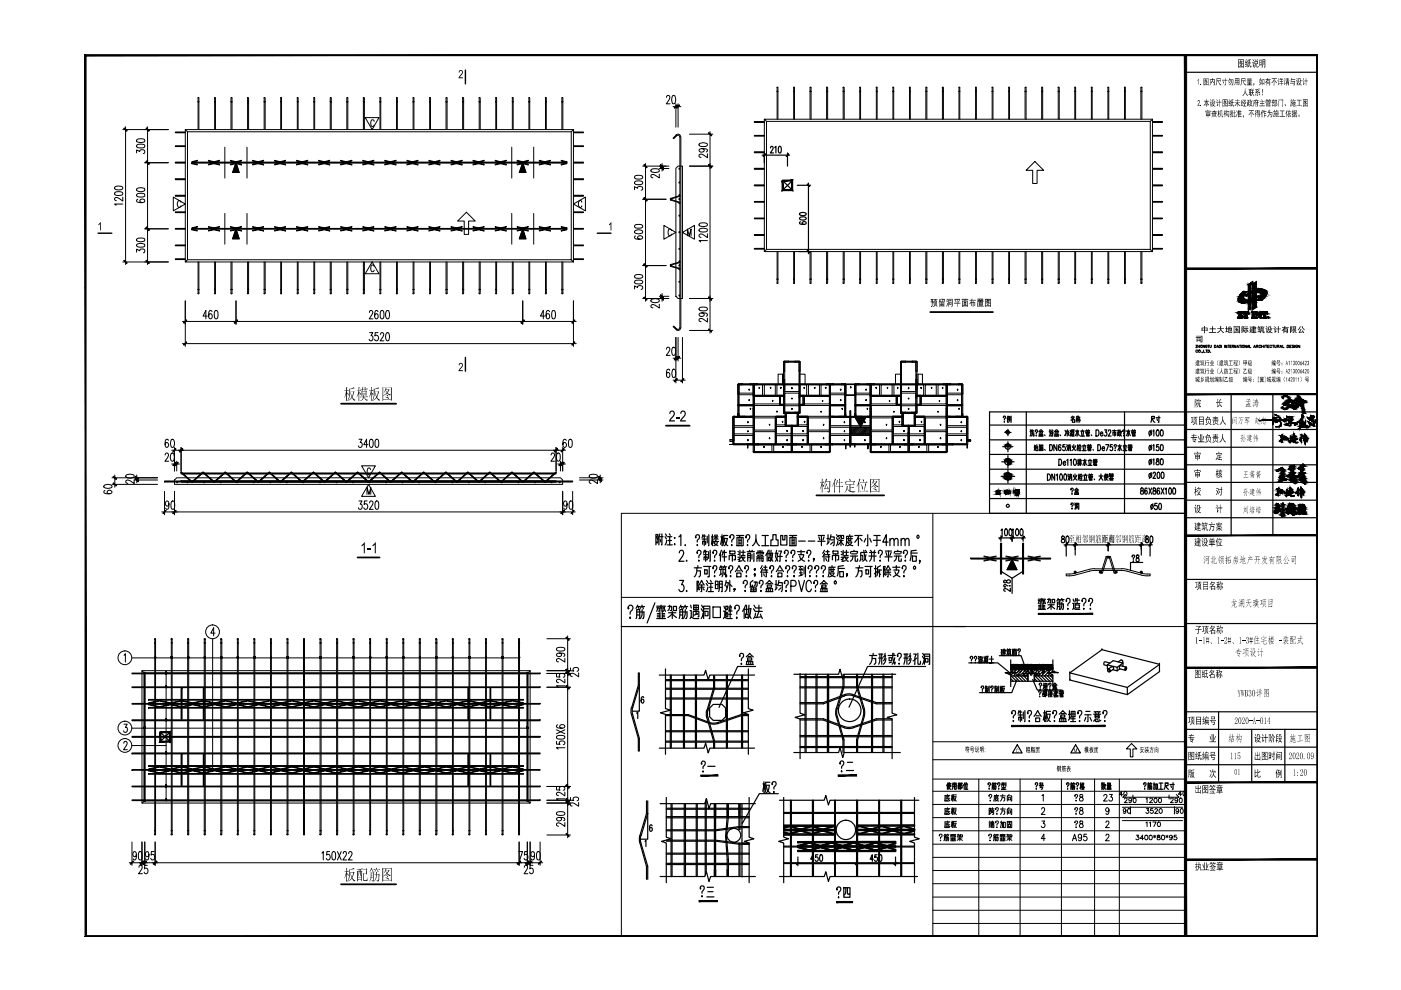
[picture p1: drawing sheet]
<svg xmlns="http://www.w3.org/2000/svg" width="297mm" height="210mm" viewBox="0 0 297 210" stroke-linecap="round" stroke-linejoin="round" font-family="sans-serif">
<g fill="none" stroke="#000" stroke-width=".21">
<path d="M199.2 177.1l-.1 .1a.31 .31 0 0 1 .3-.3 .31 .31 0 0 1 .3 .2 .31 .31 0 0 1-.2 .4l-.1 .3M199.3 178.2h.2zM200.1 178.3l.1-1h.4v1h-.1M200.2 177.6h.9v.5l-.1 .2M200.2 177.9h.4M200.3 177h.4M200.4 176.9l-.3 .3M200.4 169.8h.8M200.4 172.7h.8M200.4 175.5h.8M200.4 177l.1 .2M200.6 169.2h.8"/>
<path d="M200.6 172.1h.8M200.6 174.9h.8M200.8 177h.4M200.9 168.4v.3M200.9 171.2v.3M200.9 174.1v.1M200.9 177.3v.7l-.2 .3M200.9 176.9l-.2 .3M201 168.9l.1 .6 .2 .3 .1-.2M201 169.6l-.6 .2M201 171.7v.4l.3 .5 .1-.2M201 172.4l-.6 .2"/>
<path d="M201 174.5l.1 .6 .2 .3 .1-.1M201 175.3l-.6 .1M201 177l.1 .2M201.2 168.8l-.6 .2v.7M201.2 171.6l-.6 .1v.8M201.2 174.4l-.6 .1v.8M201.4 168.7h-1l-.1 1.1M201.4 171.5h-1l-.1 1.2M201.4 174.2h-1l-.1 1.3M201.5 177.1h.3v.4M201.5 178.3h1.1M201.5 177h1.1"/>
<path d="M201.6 177.9h.3M201.6 178.1h.3M201.6 177.8h.3M201.7 177.1l-.2 .4M201.7 168.7h.4M201.7 171.5h.4M201.7 174.3h.4M201.9 168.4v1.4M201.9 171.2v1.5M201.9 174.1v1.4M201.9 177.6v.7M201.9 177l.2 .2"/>
<path d="M202 169.5l-.1-.8-.2 1M202 172.3l-.1-.8-.2 1M202 175.1l-.1-.8-.2 1M202.1 176.9v.1M202.1 168.9h.6l-.2 .6-.3 .3M202.1 171.7h.6l-.2 .6-.3 .4M202.1 174.5h.6l-.2 .6-.3 .4M202.2 169a.78 .78 0 0 0 .6 .8M202.2 171.8a.88 .88 0 0 0 .6 .9M202.2 174.6a.88 .88 0 0 0 .6 .9M202.2 177l-.1 .5M202.2 177.9h.4"/>
<path d="M202.2 178.1h.4M202.2 177.8h.4M202.2 177.6v.7M202.5 177.1l.1 .4M202.5 177.4l-.3 .1M202.6 177l-.3 .1v.4M202.8 168.5h-.7l-.1 1.3M202.8 171.4h-.7l-.1 1.3M202.8 174.2h-.7l-.1 1.3M202.9 178.2l.6-.4 .5 .4M202.9 177h.5v.4h-.2M203 177.7h1"/>
<path d="M203.2 176.9l-.3 .5M203.5 177.5v.8M203.6 177h.4v.4h-.4zM209.7 177.1l-.1 .1a.31 .31 0 0 1 .3-.3 .31 .31 0 0 1 .3 .2 .31 .31 0 0 1-.2 .4l-.1 .3M209.7 174.3h.4M209.7 168.7v.2l.1-.4a.3 .3 0 0 1 .4 .1 .3 .3 0 0 1-.1 .4l-.2 .4M209.7 171.4h.3v.5h-.3zM209.7 172v.7M209.8 174.6v.6M209.8 178.2h.2zM209.8 172.1h.3M209.8 171.9v.7"/>
<path d="M209.8 174.1v.2M209.9 169.7v.1zM210 174.5l-.1 .7M210.1 172.5l-.4 .2M210.1 171.5h.7M210.1 175.3l-.4 .1M210.1 172.1h.6M210.1 174.6h.7M210.2 175.5v-.7h.5v.7h-.1M210.2 174.2v.2h.5v-.2M210.2 171.9h.4M210.3 172.1l-.1 .2h.5v.3l-.3 .1"/>
<path d="M210.4 174.8v.7M210.4 171.5l.4 .4M210.4 171.2l-.1 .5-.2 .2M210.4 174.6l-.1 .2M210.4 174.1v.3M210.5 174.8v.7M210.6 178.3l.1-1h.4v1h-.1M210.7 177.6h.9v.5l-.1 .2M210.7 177.9h.4M210.8 177h.4M210.9 176.9l-.3 .3M210.9 169.4h.7l-.2 .3-.5 .1"/>
<path d="M210.9 169h.8M210.9 177l.1 .2M211 169.4l.2 .3 .6 .1M211.1 168.7v.5h.4v-.5M211.1 171.5v.2a.29 .29 0 0 1 .2-.4 .29 .29 0 0 1 .4 .3l-.3 .6M211.1 174.3l.1 .1h-.1a.31 .31 0 0 1 .2-.3 .31 .31 0 0 1 .4 .2 .31 .31 0 0 1-.2 .4l-.1 .3M211.3 172.6h.1zM211.3 175.4h.1zM211.3 168.4v.3M211.3 177h.4M211.4 177.3v.7l-.2 .3M211.4 176.9l-.2 .3"/>
<path d="M211.5 177l.1 .2M211.8 168.7h-1l-.1 1.1M212 177.1h.3v.4M212 178.3h1.1M212 177h1.1M212.1 174.3h.5v1.1l-.2 .1M212.1 168.7h1M212.1 171.5h1M212.1 177.9h.3M212.1 178.1h.3M212.1 177.8h.3M212.2 177.1l-.2 .4"/>
<path d="M212.3 174.1l-.2 1.4M212.4 177.6v.7M212.4 177l.2 .2M212.5 169.1h.5v.6l-.2 .1M212.5 168.7a1.13 1.13 0 0 1-.4 1.1M212.5 171.9h.5v.6l-.2 .2M212.5 171.5a1.15 1.15 0 0 1-.4 1.2M212.6 168.4v.3M212.6 171.2v.3M212.6 176.9v.1M212.7 177l-.1 .5M212.7 177.9h.4"/>
<path d="M212.7 178.1h.4M212.7 177.8h.4M212.7 177.6v.7M212.8 174.3h.3v1.2h-.3zM213 177.1l.1 .4M213 177.4l-.3 .1M213.1 177l-.3 .1v.4M213.4 178.2l.6-.4 .5 .4M213.4 177h.5v.4h-.2M213.5 177.7h1M213.6 169.8v-1.1h.9v1.1h-.1M213.6 172.7v-1.2h.9v1.2h-.1"/>
<path d="M213.6 174.2h.9v1.3h-.9zM213.7 176.9l-.3 .5M213.7 174.5h.6M213.7 169.1h.6v.5h-.6zM213.7 171.9h.6v.5h-.6zM213.8 174.8h.4v.5h-.4zM214 168.4l-.3 .3M214 171.2l-.3 .3M214 177.5v.8M214 174.2v.6M214.1 177h.4v.4h-.4zM220.9 171.6v-.3l.4-.1 .2 .5-.7 1h.8"/>
<path d="M220.9 168.7l.3-.3v1.4M220.9 174.1h.6l-.3 .5a.42 .42 0 0 1 .3 .6 .42 .42 0 0 1-.7 0M221.6 177.8h-.8l.5-.9v1.4M227.4 178.3l.4-1.4 .5 1.4M227.5 177.8h.6M227.9 168.7v.2l.1-.4a.3 .3 0 0 1 .4 .1 .3 .3 0 0 1-.1 .4l-.2 .4M227.9 171.5v.2l.1-.4a.32 .32 0 0 1 .5 .1 .32 .32 0 0 1-.2 .5l-.2 .3M227.9 174.3v.1a.31 .31 0 0 1 .2-.3 .31 .31 0 0 1 .4 .2 .31 .31 0 0 1-.2 .4l-.2 .3M228.1 175.4h.1zM228.1 169.7v.1zM228.1 172.5v.2zM229 168.5v.4a.51 .51 0 0 1 .6 .3 .51 .51 0 0 1-.2 .6 .44 .44 0 0 1-.6-.4 .44 .44 0 0 1 .6-.4l.2-.2-.1-.3z"/>
<path d="M229 171.3v.4a.53 .53 0 0 1 .6 .3 .53 .53 0 0 1-.2 .7 .46 .46 0 0 1-.6-.5 .46 .46 0 0 1 .6-.4l.2-.2-.1-.3zM229 174.1v.4a.51 .51 0 0 1 .6 .3 .51 .51 0 0 1-.2 .7 .46 .46 0 0 1-.6-.5 .46 .46 0 0 1 .6-.4l.2-.2-.1-.3zM229.3 177.3v.2a.38 .38 0 0 1-.6 .1 .38 .38 0 0 1 0-.6 .38 .38 0 0 1 .6 .1v.2a.63 .63 0 0 1-.4 1l-.3-.2M230.4 176.9h-.6v.6a.44 .44 0 0 1 .6 0 .44 .44 0 0 1-.1 .6 .44 .44 0 0 1-.6-.1M234 168.8l.3-.4h.2l.2 .3v.3l-.7 .8h.8M234.5 174.4l.2-.3h.3l.1 .2-.7 1.2h.8M234.5 177.2l.1-.3a.39 .39 0 0 1 .5 .2 .39 .39 0 0 1-.1 .5l-.6 .7h.8M235.1 171.7l-.1 .3a.39 .39 0 0 1-.6-.3 .39 .39 0 0 1 .6-.4l.1 .4a.71 .71 0 0 1-.4 1l-.2-.2M235.2 168.4h.6l-.3 .6a.43 .43 0 0 1 .3 .7 .43 .43 0 0 1-.7-.1M238 171.2h12.7M238 174h12.7M238 168.5h-.7l.5-.7v1"/>
<path d="M238.4 167.9a.45 .45 0 0 1 .5 .4 .45 .45 0 0 1-.5 .4l-.1-.3zM238.4 169.4a.29 .29 0 0 1 .3-.2 .29 .29 0 0 1 .3 .3l-.6 .7h.6M238.7 168.4l-.7 .6h12l-.6-.6M238.7 171.8a.3 .3 0 0 1-.4 .2 .3 .3 0 0 1-.1-.4 .3 .3 0 0 1 .5 0l-.1 .8-.3 .1-.1-.2M239.2 171.5a.51 .51 0 0 1 .6 .4 .51 .51 0 0 1-.4 .6l-.3-.2zM239.7 171v1.6M239.9 169.5a.3 .3 0 0 1-.4 .3 .3 .3 0 0 1-.2-.4 .3 .3 0 0 1 .5-.2 .5 .5 0 0 1 .1 .6 .5 .5 0 0 1-.5 .3M240.2 168.6v.8M240.4 169.2a.45 .45 0 0 1 .5 .5 .45 .45 0 0 1-.5 .4l-.2-.3zM240.9 177.1h.5l-.2 .4a.32 .32 0 0 1 .2 .5 .32 .32 0 0 1-.6-.1M242.5 177.8h-.7l.4-.7v1M242.7 177.2l.3-.1a.47 .47 0 0 1 .4 .5 .47 .47 0 0 1-.5 .4z"/>
<path d="M243 174.5l.2-.2v1M243 169.4l.2-.2v1M243 171.5h.5l-.2 .3a.32 .32 0 0 1 .3 .5 .32 .32 0 0 1-.6 .1v-.1M243.7 177.2l.2-.1a.47 .47 0 0 1 .4 .5 .47 .47 0 0 1-.5 .4zM243.7 174.5l.2-.2v1M243.8 169.4a.29 .29 0 0 1 .3-.2 .29 .29 0 0 1 .2 .3l-.6 .7h.7M244.4 171.5h-.4l-.1 .4a.36 .36 0 0 1 .6 0 .36 .36 0 0 1-.1 .5 .36 .36 0 0 1-.5-.1M244.4 174.3h.7l-.5 1M244.6 177.2l.4 .3M244.8 169.2a.45 .45 0 0 1 .5 .5 .45 .45 0 0 1-.5 .4l-.2-.3zM244.8 177.1v.5M244.9 171.7a.3 .3 0 0 1 .3-.3 .3 .3 0 0 1 .2 .3l-.6 .8h.7"/>
<path d="M245 177.2l-.4 .3M245.4 177.1v.3a.39 .39 0 0 1 .5 .1 .39 .39 0 0 1 0 .5h-.5a.39 .39 0 0 1 0-.5 .39 .39 0 0 1 .5-.1v-.3zM245.5 174.3a.45 .45 0 0 1 .5 .5 .45 .45 0 0 1-.5 .4l-.1-.4zM245.7 169.2a.45 .45 0 0 1 .6 .5 .45 .45 0 0 1-.6 .4l-.1-.3zM245.9 171.5a.45 .45 0 0 1 .5 .4 .45 .45 0 0 1-.5 .5l-.2-.4zM246.4 177.1a.46 .46 0 0 1 .5 .5 .46 .46 0 0 1-.5 .4l-.1-.4zM247.2 177.2l.5 .3M247.4 177.1v.5M247.7 177.2l-.5 .3M247.9 168.6v.8M248.2 169.4l.2-.2 .4 .2-.6 .8h.6M248.5 177.4a.3 .3 0 0 1-.4 .3 .3 .3 0 0 1-.1-.5 .3 .3 0 0 1 .4-.1 .49 .49 0 0 1 .2 .6 .49 .49 0 0 1-.6 .3v-.1"/>
<path d="M249 171v1.6M249.4 177.1h-.4l-.1 .4a.36 .36 0 0 1 .6 0 .36 .36 0 0 1-.1 .5 .36 .36 0 0 1-.5-.1M249.7 169.5a.3 .3 0 0 1-.4 .3 .3 .3 0 0 1-.1-.5 .3 .3 0 0 1 .4 0v.8h-.5M249.9 171.8a.3 .3 0 0 1-.4 .2 .3 .3 0 0 1-.1-.4 .3 .3 0 0 1 .5 0l-.1 .8-.3 .1-.2-.2M250.1 169.2a.48 .48 0 0 1 .6 .4 .48 .48 0 0 1-.3 .6l-.3-.2zM250.4 171.5a.51 .51 0 0 1 .5 .4 .51 .51 0 0 1-.3 .6l-.3-.2zM250.6 168.4h-.7l.4-.6v.9M251 167.8a.45 .45 0 0 1 .5 .5 .45 .45 0 0 1-.5 .4l-.2-.4z"/>
</g>
<g fill="#000">
<path d="M205.6 63.6h.4v-.3h.2l-.1 .3h.8v.1h-.8l-.2 .4h.3v-.3h.2v.3h.4l-.1 .7-.2-.1h.1v-.5h-.2v.9h-.2v-.9h-.2v.7h-.1v-.8l-.3 .4-.1-.1 .5-.6-.4-.1zM142 87.2l.6-.2 .4 .4v.6l-.8 1.1h.9v.3h-1.2l.1-.5 .7-.8 .1-.4a.37 .37 0 0 0-.4-.4 .37 .37 0 0 0-.3 .5l-.2-.1zM143.3 88.4h.7v.3h-.7zM144.3 87.3l.4-.3h.2l.4 .3 .1 .7-.9 1.1h.9v.3h-1.2v-.4l.8-.9 .2-.4a.37 .37 0 0 0-.4-.4 .37 .37 0 0 0-.4 .5l-.2-.1zM77.2 115h.1v2.3h-.2v-1.8l-.4 .3v-.2zM77.9 116.3h.7v.3h-.7zM79.5 115h.2v2.3h-.2v-1.8l-.5 .3v-.2z"/>
<path d="M197.9 63.4h.9v.1h-.4l-.1 .2 .4 .1v.8h-.2v-.7h-.4v.8h-.1v-.9h.2v-.3h-.3zM197.3 63.4h.6l-.2 .4 .3 .1v.2l-.1 .2-.2-.2-.1 1h-.2v-.2h.2v-.8h-.3v-.2h.4l-.3-.1 .3-.2h-.4zM198.2 64h.2v.6l-.5 .5-.1-.2 .4-.3zM198.3 64.7h.2l.3 .2-.1 .2z"/>
<path d="M199.1 63.5l.5-.2v.2l-.4 .1v.4l.3-.2a.2 .2 0 0 0 .3 .1 .2 .2 0 0 0 .1-.3l-.2-.2h.6v.4a.24 .24 0 0 1 0 .2 .24 .24 0 0 1-.3 .1l-.1-.2h.3v-.4h-.2l-.1 .4a.23 .23 0 0 1-.2 .2 .23 .23 0 0 1-.2-.1l-.4 .1zM199.2 64.2h1v.9l-.1-.2h-.8l-.1 .2zM199.8 64.3v.2h.3v-.2zM199.3 64.3v.2h.3v-.2zM199.8 64.6v.2h.3v-.2zM199.3 64.6v.2h.3v-.2z"/>
<path d="M200.7 63.4l.1-.1 .2 .3-.1 .1zM201.1 63.4h.9v1.5l-.2 .1-.1-.1h.1v-1.4h-.6v1.5h-.1zM201.3 63.7h.5v.1h-.5zM200.6 63.8l.1-.1 .3 .3-.2 .1zM201.3 64h.4v.6h-.4zM201.4 64.1v.4h.2v-.4zM200.9 64.2l.1 .1-.3 .7-.1-.1z"/>
<path d="M202.4 63.4h1.1v.1h-.5v.7h.6v.1h-.6v.8l-.1-.8h-.6v-.1h.6v-.7h-.5zM203.3 63.6l.2 .2-.3 .3h-.1zM202.4 63.7l.2-.1 .2 .5-.2 .1z"/>
<path d="M203.9 63.4h1.4v.1l-.7 .1v.2h.6v1.3l-.1-.2h-1l-.1 .2v-1.3h.5l.1-.3h-.7zM204.9 63.9v.9h.2v-.9zM204.5 63.9v.2h.2v-.2zM204.1 63.9v.9h.2v-.9zM204.5 64.2v.2h.2v-.2zM204.5 64.6v.2h.2v-.2z"/>
<path d="M207.3 63.3h1.1v.5h-.4h.5v.2h-.5l.4 .1v.7h-.9v-.7l.4-.1h-.7v-.2h.7h-.6zM208.1 63.5v.1h.2v-.1zM207.7 63.5v.1h.3v-.1zM207.4 63.5v.1h.2v-.1zM207.6 64.2l.6 .1zM207.6 64.3l.6 .1zM207.6 64.6h.6zM207.2 64.1h.1v.8h1.3v.1l-1.4 .1z"/>
<path d="M208.8 63.4h1.3v1.7l-.1-.2h-1l-.2 .2zM209.3 63.5l.5 .1-.1 .4a.17 .17 0 0 0 0 .2 .17 .17 0 0 0 .3 0v-.7zM209 63.5v1.3h.5l-.3-.2 .1-.2 .3 .2-.1 .2h.5v-.5h-.2l-.4-.1-.4 .1v-.1l.4-.1-.1-.2-.2 .2-.1-.2 .3-.4zM209.4 64.2l.3 .2-.1 .2-.3-.3zM209.3 63.8l.2 .2 .2-.2z"/>
<path d="M74 82.4l.3 .1 .7-.4 .2 .2-1 .3v.5h.7l.1-.2 .2 .2-.3 .8a.61 .61 0 0 0 .5 .9 .39 .39 0 0 1-.5 .1 .39 .39 0 0 1-.2-.4l-.1-.2-.8 .7 .7-.8-.2-1.1h-.1l-.2 1.4-.4 .5 .4-.9zM74.3 83.1l.3 1 .3-1zM73.4 82l.3 .2-.1 .6 .2-.1 .2 .2h-.4v.4l.3 .4-.1 .2-.2-.6v1.7h-.2v-1.6l-.4 .9 .4-1.3-.4-.2h.4z"/>
<path d="M76 82l.3 .2-.1 .1v.5l.2-.2 .2 .2h-.4v.4a.34 .34 0 0 1 .2 .5l-.2-.4v1.7h-.2v-1.6l-.4 .8 .4-1.4h-.4h.4zM76.4 82.5h.4v-.5l.2 .2v.3h.3v-.5l.3 .2-.1 .3 .3-.2 .2 .3h-.5l-.2 .2v-.2h-.3l-.2 .3v-.3zM76.7 82.8l.9 .1v-.1l.2 .2-.1 .9-.5-.1v.3l.6-.1 .2 .2-.7 .1 .6 .5a.17 .17 0 0 1-.1 .2 .17 .17 0 0 1-.2-.2l-.4-.6-.4 .7-.6 .1 .6-.2 .2-.5-.7-.2h.7v-.3l-.3 .1zM76.8 83v.3h.8v-.3zM76.8 83.4v.3h.8v-.3z"/>
<path d="M79.2 82.4l.3 .1 .7-.4 .2 .2-1 .3v.5h.7l.2-.2 .1 .2-.3 .8a.52 .52 0 0 0 .4 .8l.1 .1-.2 .2-.6-.7-.4 .5-.4 .1 .8-.7-.3-1.1h-.1l-.1 1.3-.5 .6 .4-.8zM79.6 83.1l.2 1 .3-1zM78.7 82l.2 .2-.1 .6 .2-.1 .2 .2h-.4l.1 .4a.29 .29 0 0 1 .2 .2 .29 .29 0 0 1-.1 .3l-.2-.5v1.7h-.1v-1.6l-.5 .9 .4-1.2v-.2l-.4-.1h.5z"/>
<path d="M81.1 82.1l.1 .1h1.7l.1-.1 .1 .2v2.6l-.2 .1v-.2h-1.7l-.1 .2zM81.2 82.3v1.6l.5-.4a.28 .28 0 0 0 .3-.2 .28 .28 0 0 0-.2-.3l-.1-.2-.3 .5 .4-1zM81.8 82.3l.2 .1-.2 .2 .6-.1 .2 .2-.2 .2a.31 .31 0 0 0-.2 .3 .31 .31 0 0 0 .2 .3l.5 .2-.2 .2-.4-.3a.47 .47 0 0 0-.8 .2l-.3 .1v.8h1.7v-2.4zM81.8 82.7l.3 .5 .2-.5zM81.8 83.7h.1a.26 .26 0 0 1 .3 .1 .26 .26 0 0 1 0 .3zM81.7 84.1l.4 .1a.24 .24 0 0 1 .3 .1 .24 .24 0 0 1-.1 .3z"/>
<path d="M175.1 101.5l.3 .1-.3 .5h.8v-.1l.2 .2-.2 2.2a.27 .27 0 0 1-.3 0 .27 .27 0 0 1-.2-.2l-.1-.1a.38 .38 0 0 0 .5 0 .38 .38 0 0 0 .1-.5v-1.4h-.8l-.4 .6zM175.1 102.6l.3 .1-.5 .8h.6l-.1-.4 .3 .4-.1 .3-.1-.3-.6 .3-.1-.3zM174.2 101.5l.3 .1-.1 .6 .2-.1 .2 .2h-.4v.4l.4 .4-.2 .2-.2-.6v1.7l-.2 .1v-1.6l-.4 .8 .4-1.3-.4-.2h.4z"/>
<path d="M177.5 101.8l.2 .1-.2 .5h.4v-.9l.2 .1v.8h.3l.1-.2 .2 .2h-.6v.8h.4l.1-.2 .2 .3h-.7v1.1l-.2 .1v-1.2h-.7l-.1-.1h.8v-.8h-.4l-.3 .6zM177 101.5l.2 .1-.3 .7 .1 .1v2l-.2 .1v-2l-.4 .7z"/>
<path d="M179.2 102.7h1.6l.2-.2 .2 .2h-.9v.7h.4l.2-.2 .2 .3h-.8v.6l1.1 .1-.3 .2h-.7l-.4-.3-.4-.5-.1 .5-.4 .4 .4-.7v-.8l.3 .2-.1 .5 .4 .4v-1.4l-.8 .1zM180 101.5l.3 .2v.3zM179.4 101.9v.2h1.6l.1-.2 .2 .3-.4 .3 .1-.3h-1.6v.2l-.2 .1v-.1z"/>
<path d="M182.2 101.5l.3 .1-.4 .7 .1 .2v1.9l-.2 .1v-1.9l-.4 .6zM182.9 101.5l.1 .1a.31 .31 0 0 1 0 .6zM182.3 102.2h1.3l.1-.1 .2 .2-1.5 .1zM182.6 102.6l.3 .7-.1 .5zM183.4 102.4l.3 .3-.5 1.5h.5l.1-.2 .2 .2-1.6 .1-.1-.1 .9-.1z"/>
<path d="M184.5 101.5l.2 .1h1.6l.1-.1 .1 .2-.1 2.7h-.1v-.2h-1.6l-.2 .3zM184.7 101.7v1.6l.5-.4a.29 .29 0 0 0 .2-.2 .29 .29 0 0 0-.2-.3v-.2l-.4 .5 .4-1zM185.2 101.7l.2 .1-.2 .3h.6v-.2l.2 .2-.3 .4a.33 .33 0 0 0 0 .4 .33 .33 0 0 0 .3 .1l.3 .1a.33 .33 0 0 1-.3 .2 .33 .33 0 0 1-.3-.3 .31 .31 0 0 0-.6 .1l-.4 .2v.8h1.6v-2.4zM185.2 102.1l.3 .5 .3-.5zM185.3 103.1a.29 .29 0 0 1 .3 .1 .29 .29 0 0 1 0 .3zM185 103.5l.5 .2a.19 .19 0 0 1 .3 .1 .19 .19 0 0 1-.1 .2z"/>
<path d="M74 184.3l.2 .1 .8-.4 .1 .3-.9 .1v.6h.7l.1-.2 .2 .2-.4 .8a.53 .53 0 0 0 .4 .8l.2 .1-.3 .2-.3-.4a.18 .18 0 0 0-.2-.2 .18 .18 0 0 0-.2 .2l-.7 .4 .6-.5a.42 .42 0 0 0 .1-.7l-.1-.7h-.1l-.2 1.3-.4 .6 .4-.9zM74.3 185l.3 1 .3-1zM73.4 184l.2 .1-.1 .6 .3-.1 .2 .2h-.5v.3l.3 .2 .1 .4-.4-.5 .1 1.7h-.2v-1.6l-.4 .9 .4-1.4-.4-.1h.4z"/>
<path d="M76.9 184.2h.7l.1-.1 .2 .2-.1 1-.2 .1v-.2h-.5v1.3l.1 .1h.5l.2-.6 .1 .6-.2 .2-.8-.1v-1.7l.6 .2v-.9l-.6 .1zM75.6 184.2h1l.2-.1 .1 .2h-.4v.4l.2-.1 .1 .1v2.1l-.2 .1v-.3h-.7v.2l-.2 .1v-2.3l.4 .1v-.4l-.4 .1zM76.2 184.3v.4h.1v-.4zM76.5 184.8v.7h.1v-.7zM76.2 184.8l-.3 1.1h.7v-.3l-.3-.1v-.7zM75.9 184.8v.9l.2-.7v-.2zM75.9 186v.5h.7v-.5z"/>
<path d="M78.6 184.9l.1 .1 .5-.1 .1 .2-.1 1.5a.21 .21 0 0 1-.2 .3 .21 .21 0 0 1-.2-.3h.3v-.5h-.4l-.1 .5-.4 .3 .4-.5zM78.7 185.1v.4h.4v-.4zM78.7 185.6v.4h.4v-.4zM79.7 184.8l.2 .2v.4l.4-.1 .2 .1-.2 1.2a.28 .28 0 0 1-.2 .3 .28 .28 0 0 1-.3-.2v-.1a.34 .34 0 0 0 .5 0 .34 .34 0 0 0 0-.5v-.6h-.4l-.1 .8-.6 .6 .4-.5 .1-.5a.27 .27 0 0 0 0-.3 .27 .27 0 0 0-.3-.1l-.1-.1h.5zM78.7 184l.3 .2-.3 .2h.5l.2-.2 .1 .2h-.5l.1 .5-.2-.5h-.2l-.4 .6zM79.8 184l.2 .2-.2 .2h.5l.1-.2 .2 .2h-.6l.2 .3v.2l-.2-.4-.2-.1-.4 .6z"/>
<path d="M81.1 184l.1 .1h1.7v-.1l.2 .2v2.6l-.2 .1v-.3h-1.7l-.1 .3zM81.2 184.2v1.6l.5-.4a.42 .42 0 0 0 0-.7l-.3 .5 .4-1zM81.8 184.2l.2 .1-.2 .2h.5l.1-.1 .2 .2-.3 .3a.34 .34 0 0 0 0 .5 .34 .34 0 0 0 .4 .1h.1l-.1 .3-.3-.2a.38 .38 0 0 0-.4-.3 .38 .38 0 0 0-.3 .3l-.5 .2v.8h1.7v-2.4zM81.8 184.6l.3 .5 .2-.5zM81.8 185.6h.1a.25 .25 0 0 1 .3 .1 .25 .25 0 0 1 0 .3zM81.7 186l.3 .1a.26 .26 0 0 1 .3 0 .26 .26 0 0 1 0 .4z"/>
</g>
<path d="M197.2 66.2h13.3M72.3 85.6h11.7M141.2 90.3h5M75.8 118.2h4.7M173.1 105h14.4M72.3 187.5h11.7" fill="none" stroke="#000" stroke-width=".38"/>
<g fill="none" stroke="#000" stroke-width=".21">
<path d="M50 34.5l.7 2.1h-1.4zM77.4 24.9h2.9l-1.4 2.6zM79.3 25.7l-.2-.3a.81 .81 0 0 0-.3 1.4h.3l.2-.3M110.8 34.5l.7 2.1h-1.4zM219.4 34.2l1.9 1.9h-1.4v2.8h-1v-2.8h-1.3zM36.7 41.8l2.6 1.5-2.6 1.4zM38.4 42.9l-.3-.4a.79 .79 0 0 0-.5 .7 .79 .79 0 0 0 .5 .8l.3-.4M50 48.5l.7 2.1h-1.4zM78.9 55.5l1.4 2.5h-2.9zM79.3 56.5l-.2-.3a.81 .81 0 0 0-.3 1.3l.3 .1 .2-.3M98.9 45l1.9 1.9h-1.4v2.8h-1v-2.8h-1.4zM110.8 48.5l.7 2.1h-1.4z"/>
<path d="M121.6 43.3l2.5-1.5v2.9zM123.4 42.9a.39 .39 0 0 0-.5-.4 .39 .39 0 0 0-.3 .6l.1 .5 .2 .4h.2l.3-.4M140.8 47.8l2.5 1.5-2.5 1.4zM142.4 48.9a.38 .38 0 0 0-.5-.3 .38 .38 0 0 0-.3 .5v.3a.38 .38 0 0 0 .3 .6 .38 .38 0 0 0 .5-.3M144.7 49.3l2.5-1.5v2.9zM145.8 50v-1.4l.3 1.4 .4-1.4v1.4M76.7 98.8h2.9l-1.5 2.5zM78.6 99.6l-.3-.4a.78 .78 0 0 0-.5 .7 .78 .78 0 0 0 .5 .8l.3-.4M181.4 88.7h2.1l-1 1.8zM77.8 104.8v-1.5l.4 1.5 .4-1.5v1.5M78.1 102.7l1.5 2.5h-2.9z"/>
</g>
<g fill="none" stroke="#000" stroke-width=".21">
<path d="M180.3 90.6h4.2l.1 1.5h-4.3zM180.5 90.6l-.2 .2M180.8 90.6l-.5 .4M181 90.6l-.7 .6M181.2 90.6l-.9 .8M181.4 90.6l-1.1 1.1M181.7 90.6l-1.4 1.3M181.9 90.6l-1.5 1.5M182.2 90.6l-1.6 1.5M182.4 90.6l-1.6 1.5M182.6 90.6l-1.5 1.5M182.8 90.6l-1.5 1.5"/>
<path d="M183.1 90.6l-1.5 1.5M183.3 90.6l-1.5 1.5M183.6 90.6l-1.6 1.5M183.8 90.6l-1.6 1.5M184 90.6l-1.5 1.5M184.3 90.6l-1.6 1.5M184.5 90.6l-1.5 1.5M184.6 90.7l-1.4 1.4M184.6 90.9l-1.2 1.2M184.6 91.2l-1 .9M184.6 91.4l-.7 .7M184.6 91.7l-.5 .4"/>
<path d="M184.6 91.9l-.2 .2"/>
</g>
<path d="M50 34.5l.7 2.1h-1.4zM110.8 34.5l.7 2.1h-1.4zM50 48.5l.7 2.1h-1.4zM110.8 48.5l.7 2.1h-1.4zM181.4 88.7h2.1l-1 1.8z" fill="#000" stroke="#000" stroke-width=".21"/>
<!-- layer: PUB_TITLE -->
<path d="M18 198.6h261.4l-.2-.2zM18 198.6l.2-.2h261zM18 11.6v187l.2-.2zM18 11.6l.2 .2v186.6zM18 11.6l.2 .2 261.2-.2zM18.2 11.8l261.2-.2-.2 .2zM279.2 11.8l.2 186.8v-187zM279.2 11.8l.2 186.8-.2-.2z" fill="#000" stroke="#000" stroke-width=".21"/>
<!-- layer: TK -->
<path d="M18 11.6h.1M18 24h.1M18 36.4h.1M18 48.8h.1M18 61.1h.1" fill="none" stroke="#000" stroke-width=".25"/>
<g fill="none" stroke="#000" stroke-width=".21">
<path d="M197.8 108.8v89.8h53.6v-41.3h-53.6M251.4 108.8h-119.7v89.8M131.7 126.7h66.1M202.3 132.8h49.1M239.9 157.6l1.1 1.2h-.8v1.7h-.6v-1.7h-.8zM197.8 165.2h53.6M197.8 167.8h53.6M197.8 170.6h53.6M197.8 173.4h53.6M197.8 176.1h53.6M197.8 179h53.6M197.8 161.1h53.6"/>
<path d="M207.5 165.2v33.4M216.3 165.2v33.4M225 165.2v33.4M232.1 165.2v33.4M237.3 165.2v33.4M197.8 181.8h53.6M197.8 184.6h53.6M197.8 187.4h53.6M197.8 190.2h53.6M197.8 193h53.6M197.8 195.8h53.6"/>
</g>
<!-- layer: Text -->
<g fill="#000">
<path d="M215.5 158.8l.2-.1 .2 .3a.24 .24 0 0 0-.4 0 .24 .24 0 0 0 0 .3 .17 .17 0 0 0 .2 .2 .17 .17 0 0 0 .2-.2 .25 .25 0 0 1-.4 .3 .25 .25 0 0 1-.1-.4zM227.8 158.7h.1l.1 .7 .2-.7h.1v.9v-.8l-.2 .8-.3-.8v.8zM243.8 158.5h.3v-.2l.1 .2h.4v.2h-.5v.2h.4l-.1 .4a.21 .21 0 0 1 0 .2 .21 .21 0 0 1-.3 .1v-.2l.2 .1 .1-.5h-.3l-.3 .6 .2-.5v-.4h-.2zM226.2 162.5h.3v-.2l.1 .2h.3l-.3 .1v.1h.3l-.3 .2h.4v.1h-.3v.2l.2-.1a.22 .22 0 0 0-.1 .3 .22 .22 0 0 0 .2 .1l-.1 .1-.4-.6-.1 .5h.3l-.4 .2 .1-.5-.3 .1 .3-.3h-.3v-.1h.4v-.1h-.2l.2-.2z"/>
<path d="M205.2 158.2v.2h.3l-.1 .1 .1 .4h-.1l-.1 .7-.2-.2h.2v-.5h-.4v-.1h.4v-.3l-.3 .2zM204.8 158.2l.3 .2-.2 .4v.8l-.1-.6-.1 .2-.1-.1 .3-.5-.1-.1-.2 .2zM204.9 159.1l.2-.1 .1 .3h-.1z"/>
<path d="M205.8 158.3h.6v.4h-.6zM205.9 158.4v.2h.4v-.2zM205.7 158.8h.8v.1h-.5l-.1 .1h.5l-.1 .6-.2-.2h.2v-.3l-.5 .1 .1-.3h-.2z"/>
<path d="M207.1 158.2v.3zM207.4 158.2l-.1 .3zM206.8 158.3l.1 .3zM207.1 158.6h.4l-.2 .8 .3-.1v.2h-.3l-.1-.5-.2 .6 .1-.4zM207.1 158.7v.2h.3v-.2zM206.7 158.7h.2v.6l.2-.1-.3 .2z"/>
<path d="M208.2 158.3h.3v1.2l-.2-.1h.1v-.3h-.2l-.2 .5zM208.2 158.4v.2h.2v-.2zM208.2 158.8v.2h.2v-.2zM207.8 158.4h.3v.8h-.3zM207.9 158.5v.2h.1v-.2zM207.9 158.8v.2h.1v-.2z"/>
<path d="M208.8 158.7l.1 .1zM208.8 159.3l.1 .2z"/>
<path d="M217.7 158.3l.2 .9-.1 .1v-.3v.6l-.1-.5-.2 .2 .2-.3-.1-.1zM217.9 158.4h.5v1.2h-.6zM218 158.5v.2h.3v-.2zM218 158.8v.2h.3v-.2zM218 159.2v.2h.3v-.2zM217.6 158.5l.1 .1-.1 .2zM217.8 158.4v.4z"/>
<path d="M218.7 158.3l.1 .4v-.3l.1 .2 .2 .1v-.3l.1 .1 .1-.2v.2h.1l-.1 .3h.2h-.4h.1v-.2l-.2 .3v.5h.5v.2l-.5-.2-.1 .2 .1-.5-.2 .1v-.2l-.1 .6v-.5l-.1 .2h-.1l.2-.4h-.1zM218.9 158.6v.5l.1-.3zM218.9 158.3l.1 .3zM218.6 158.4v.4zM219.1 159h.3v.4h-.3zM219.2 159.1l.1 .1z"/>
<path d="M219.6 158.4h.9v.1h-.5l.4 .1v1l-.1-.1h-.6l-.1 .1v-1h.4v-.1h-.4zM220.2 158.7v.7h.1v-.7zM219.9 158.7v.2h.2v-.2zM219.7 158.7v.7h.2v-.7zM219.9 159v.1h.2v-.1zM219.9 159.3v.1h.2v-.1z"/>
<path d="M230.3 158.3l.1 .2 .3-.2 .1 .2-.5 .1-.1-.1zM230 158.3l.3 .3-.2 .1 .2 .3-.1 .1-.1-.1v.6l-.1-.6v.3l-.1-.1 .1-.3-.1-.2zM230.3 158.7h.4v.4l-.2 .1h.3l-.2 .1 .2 .3-.3-.3-.3 .3 .2-.3-.2-.1h.3l-.2-.1zM230.3 158.8h.3zM230.3 159h.3z"/>
<path d="M231.1 158.3l.2 .3-.1 .1 .1 .2v.2l-.1-.2v.7l-.1-.6-.1 .3-.1-.1 .2-.3-.1-.2zM231.4 158.4h.4l-.4 .1v.2h.4l-.1 .5 .1 .4-.2-.2-.2 .2 .2-.3-.1-.5-.1 .6-.1 .2-.1-.1 .2-.3zM231.6 158.8v.4l.1-.4z"/>
<path d="M232 158.4h.9l-.4 .1 .3 .1v1l-.7-.1-.1 .1v-1h.4v-.1zM232.6 158.8v.6h.1v-.6zM232.3 158.8l.2 .1zM232.1 158.8v.6h.2v-.6zM232.3 159v.1h.2v-.1zM232.3 159.2v.2h.2v-.2z"/>
<path d="M241.7 158.5h.4v-.2v.2h.4v.3l-.1-.2h-.6l-.1 .2zM241.7 158.9h.3l.1-.3v.3h.4l-.1 .1a.26 .26 0 0 0-.1 .3 .26 .26 0 0 0 .2 .2v.1h-.1a.21 .21 0 0 0-.3-.2 .21 .21 0 0 0-.2 .2h-.2v-.1l.4-.2h-.3l.1-.3zM242 159l-.1 .2a.2 .2 0 0 0 .3 0 .2 .2 0 0 0 .1-.2z"/>
<path d="M243 158.3v.6v-.2l-.3 .2zM243 158.5h.2v-.2l.1 .2h.3l-.3 .1v.2l.2 .1h-.4l.1-.3zM242.7 158.3l.1 .3zM242.7 159h.9v.1h-.4l.1 .2 .2-.1-.1 .2 .1 .2-.4-.5-.1 .4h.2l-.3 .1 .1-.3-.3 .1 .3-.3h-.3z"/>
<path d="M244.8 158.5h.3v-.2h.1v.2h.4l-.1 1.1h-.1l.1-.1v-.9h-.6l-.1 1zM245 158.8h.4v.5h-.4zM245.1 158.9v.3h.2v-.3z"/>
<path d="M224.2 162.3l.3 .2-.3 .2h.2l-.1 .3h.2l-.2 .1 .2 .3-.3 .2v-.5h-.1l.1-.2h-.2zM224.5 162.4h.5l-.1 1.2h-.2l.2-.1v-1h-.4v1.1zM224.5 162.7l.2 .2 .2-.3-.1 .8-.1-.3-.2 .2 .2-.2z"/>
<path d="M225.3 162.3l.3 .3 .1-.3 .3 .3-.2 .1v-.1l-.2 .1v-.1l-.2 .1-.1-.1-.2 .2zM225.7 162.6l.1 .3h.2l-.1 .6-.2 .1 .2-.3v-.4h-.1l-.2 .7zM225.2 162.7h.3v.8l-.2 .1 .1-.4h-.1l-.2 .4zM225.3 162.8l.1 .1zM225.3 163l.1 .2z"/>
</g>
<!-- layer: S-TEXT -->
<g fill="none" stroke="#000" stroke-width=".25">
<path d="M205.7 139.4v.2a.3 .3 0 0 1 .2-.4 .3 .3 0 0 1 .4 .1 .3 .3 0 0 1-.2 .4l-.1 .4M206.6 139.4v.2a.3 .3 0 0 1 .1-.4 .3 .3 0 0 1 .4 .1 .3 .3 0 0 1-.1 .4l-.2 .4M207.4 139.5l.2 .3M207.4 139.1l.2 .3M207.6 140l-.2 .5M207.7 139.9v.6h.2M207.8 139.3h.4v.5h-.4zM207.8 139.5h.4M208 139.9v.6h.3v-.2M208.6 139.3l.1 .3M208.7 140l-.1 .5M208.8 139.7v.2"/>
<path d="M208.9 139.1v.5h.3v-.1M208.9 139.9l-.2 .6M209.1 139.9l-.3 .1M209.1 139.2l-.3 .3M209.2 139.7h.3l-.1 .3M209.2 139.1h.3l-.2 .4M209.3 139.3l.1 .3M209.3 139.7v.8M209.8 139.7h.8M210.2 139.1v1.4h-.4h.9M211.9 139h4.6l.9 2.5M212.3 138.3a.7 .7 0 0 0 .9 .7"/>
<path d="M212.3 137.8h.2l-.2 .4h.2l-.2 .8M212.6 138.6h.6M212.6 137.9h.6M212.7 137.8h.4v.4h-.4M212.7 138.3h.4M212.9 137.6v1.3M213.4 138h.4M213.6 137.7h.3M213.6 137.6l-.2 .3M213.6 138v.7M213.7 137.7l.1 .3M213.8 138.6l-.4 .2"/>
<path d="M214 137.7h.3M214 138.4l.1 .3M214.1 137.6l-.2 .3M214.2 137.7v.3M214.3 138.7l-.1 .3v-1h-.3l-.1 1M214.6 137.7h.9M214.7 137.9h.8v1.1h-.8zM214.9 138.3h.3M214.9 138.6h.3M215.1 137.7l-.2 .2v1.1M215.2 137.9v1.1M215.9 137.8v.2v-.4a.3 .3 0 0 1 .4 .2 .3 .3 0 0 1-.2 .4l-.1 .3"/>
<path d="M216 138.9h.1M205.4 140.5h6.1l2.9 2.4M206 140.4v.1zM206.8 140.4v.1zM207.6 140.5h.1M207.7 140.2h.2M208.1 145.7v.1a.26 .26 0 0 1 .1-.4 .26 .26 0 0 1 .3 .4l-.2 .6M208.3 146.7h.1M208.3 140.1l-.3 .1M208.7 140.2h.4M208.9 146h.5M208.9 140.2l.2 .3"/>
<path d="M209 146.6v-.3h.3v.3M209 145.5v.1h.3M209 145.6l-.1 .2M209.1 145.5v1.4M209.2 140.3l.3 .2M209.2 140.1v.4M209.3 140.1h.1M209.5 145.6v.9M209.7 145.5v1.4M210.1 145.7v.1l.1-.3a.36 .36 0 0 1 .4 .3 .36 .36 0 0 1-.3 .4v.2M210.3 146.7h.1M210.9 146h.5"/>
<path d="M210.9 146.6v-.3h.5l-.1 .3M210.9 145.6v.2M211 145.5l-.1 .1h.5M211.2 145.5v1.4M211.5 145.6v.9M211.8 145.5l-.1 1.4M212.1 145.7h.3M212.2 145.5v1.4M212.3 146.5l-.1-.8-.1 .9M212.5 145.9h.4l-.4 1M212.5 146l.2 .6 .3 .3M213 145.5h-.5l-.2 1.4"/>
<path d="M215.6 144.1l-1.1 2.8h-6.8M218.9 144.1l1 2.2h5.2M220.3 146.6v.2v-.3a.29 .29 0 0 1 .4 0 .29 .29 0 0 1-.1 .4l-.2 .4M220.4 145.1v.1l.1-.4a.36 .36 0 0 1 .4 .4 .36 .36 0 0 1-.3 .3v.3M220.4 147.6v.1zM220.6 146.1v.1zM221.1 147h.5M221.1 147.2h.4v.5h-.4zM221.1 146.6h.4M221.1 145.3h.3M221.2 146.6v.4M221.3 144.8v1.1"/>
<path d="M221.3 146.3v.3M221.4 146.2h.7M221.4 145.7l-.3 .4M221.4 146.6v.4M221.5 145.9h.5M221.5 144.9h.5v.7h-.5zM221.5 145.3h.5M221.7 144.9v1.3M221.8 147.4h.2l-.3-.6 .3-.4h-.3v1.3M222.3 146.7h.2M222.4 145.1v.1a.3 .3 0 0 1 .1-.4 .3 .3 0 0 1 .4 .2 .3 .3 0 0 1-.1 .4l-.2 .4M222.4 146.3l-.1 1.4"/>
<path d="M222.5 147.1l-.2 .3M222.5 146.9h.6M222.5 147.2h.6M222.6 146.1v.1zM222.6 146.5h.5M222.7 146.5l.1 .4M222.8 146.9l-.2 .5 .5 .3M222.8 146.3v.2M223 147.2l-.1 .4-.3 .1M223 146.5l-.1 .4M223.2 145.3l.4-.5 .5 .5M223.2 146.2h.9"/>
<path d="M223.3 146.2v-.4h.7v.4M223.4 145.4h.5v.3h-.5zM223.4 146.6h.9M223.4 147.5h.9M223.4 145.2h.5M223.5 147.7h.8M223.5 145.8v.4M223.7 147.2h.4M223.7 147.1h.4M223.7 147.5l-.1 .2M223.8 145.8v.4M223.9 146.3l-.5 .9"/>
<path d="M223.9 146.6l.4 .3M224.1 146.8h-.4v.7M224.1 147.6l.1 .1M224.6 147.1l.1-.2h.8l-.1 .2M224.7 146.5h.3M224.8 147h.5v.3h-.5zM224.8 147.5h.6v.2h-.6zM224.8 146.3l-.2 .4M224.8 147.3v.2M224.8 146.5l.1 .2M225 146.7v.2M225.2 146.5h.3"/>
<path d="M225.3 146.3l-.3 .4M225.3 146.5l.1 .2M200.9 166.3l-.2 .3M201 165.9l-.1 1.4M201 166.1h.6M201 166.4h.6v.4h-.6zM201.1 167l.1 .1 .4 .2M201.3 165.9v.9l-.3 .5M201.9 167.3l.1-1.3h.7v1.3h-.1M202 166.8h.7M202 166.4h.7M202.4 166v1.3"/>
<path d="M203.1 166.6h.5M203.2 166.8h.3v.5h-.3zM203.2 166.1h.3M203.2 166.2l.1 .4M203.3 165.9v.2M203.5 166.2l-.1 .4M203.8 167h.2l-.2-.6 .2-.4h-.3v1.3M204.4 166.3l-.1 .3M204.6 165.9l-.2 .4v1M204.6 167.3h.6M204.6 166.2h.5M204.7 166.2l.1 1.1"/>
<path d="M204.9 165.9v.3M205.1 166.2l-.1 1.1M209.6 166.2l-.1 .1a.29 .29 0 0 1 .2-.3 .29 .29 0 0 1 .3 .1 .29 .29 0 0 1-.1 .4l-.2 .4M209.7 167.2v.1zM210.3 167.3l.1-.9h.3v.9M210.4 166.7h.8l-.2 .6M210.4 167h.3M210.4 166.1h.4M210.5 165.9l-.2 .4M210.6 166.1l.1 .2M210.9 166.1h.3M211 166.4l-.2 .9"/>
<path d="M211 165.9l-.2 .4M211 166.1l.1 .2M211.5 166.2v.1a.27 .27 0 0 1 .1-.3 .27 .27 0 0 1 .4 0 .27 .27 0 0 1 0 .4l-.2 .5M211.8 167.2v.1zM212.3 166.3h.6M212.4 167h.8M212.4 166h.5M212.5 166l-.2 .7M212.8 166v.7M212.8 166.8v.5h-.5h1M213.1 166v.5M213.3 165.9l-.1 .8"/>
<path d="M219.5 166.2v.1v-.2a.33 .33 0 0 1 .5 .1 .33 .33 0 0 1-.3 .5v.2M219.7 167.2v.1zM220.3 166.6h.9M220.5 167l.6-.1-.2 .4h-.1M220.5 166h.6v.4h-.6zM220.8 166.6l-.2 .3M226.2 166.2v.1l.1-.4a.36 .36 0 0 1 .4 .4 .36 .36 0 0 1-.3 .4v.2M226.4 167.2v.1zM227 167.3l.1-.9h.3l-.1 .9M227.1 166.7h.7v.5l-.1 .1M227.1 167h.3M227.1 166.1h.3"/>
<path d="M227.2 165.9l-.2 .4M227.2 166.1l.1 .2M227.6 166.1h.3M227.6 166.4l-.2 .9M227.6 165.9l-.2 .4M227.7 166.1l.1 .2M228.2 166.2v.1l-.1-.1 .2-.3a.36 .36 0 0 1 .4 .4 .36 .36 0 0 1-.3 .4v.2M228.4 167.2v.1zM229 166.2h.3M229.2 165.9v1.4M229.4 166.9h.4v.4h-.4zM229.5 166.3l.4 .7"/>
<path d="M229.5 166.1h.3l-.2 .5-.3 .4-.1-.8-.2 1M229.6 165.9l-.3 .5M233.5 166.5l.2-.3 .3 .3M233.5 166.2h.5M233.5 166.9h.5M233.6 166v.1M233.7 166.7l-.1 .4 .3 .2M233.7 165.9v.7M233.9 166.9l-.3 .4M233.9 166l-.1 .1M234.1 166.4v.6l.3 .3M234.1 166.3h.3"/>
<path d="M234.1 165.9l-.1 .8M234.4 166.3l-.1 .6-.3 .4M234.7 167.3h.9M234.7 166.5h.9M234.7 167.2h.8M234.8 166.7h.7v.3h-.7zM234.8 166.9h.7M234.9 166h.5v.4h-.5zM234.9 166.2h.5M235.2 166.7v.6M242.5 166.2v.1v-.2a.33 .33 0 0 1 .5 .1 .33 .33 0 0 1-.3 .5v.2M242.7 167.2v.1z"/>
<path d="M243.3 167.3l.1-.9h.3l-.1 .9M243.4 166.7h.3M243.4 167h.3M243.5 166.1h.3M243.5 165.9l-.2 .4M243.6 166.1v.2M243.8 166.7h.4l-.1 .6M243.9 166.1h.3M244 166.4v.6l-.2 .3M244 165.9l-.2 .4M244.1 166.1v.2M244.5 166.2h.4v1.1h-.1"/>
<path d="M244.7 165.9l-.2 1.4M245.1 166.2h.3v1.1h-.3zM245.7 167.3h.9M245.7 166h.8M246.1 166v1.3M247.1 166.6h.6v-.6h-.6l-.3 1.3M247.1 166h.6M247.3 166.6v.3l.5 .4M248 166.3h1M248.2 166.6l.2 .4M248.7 165.9v1.4h-.2"/>
</g>
<!-- layer: S-BZ -->
<path d="M215.7 157.9l1 1.7h-2zM228 157.9l1.1 1.7h-2.1z" fill="none" stroke="#000" stroke-width=".25"/>
<g fill="none" stroke="#000" stroke-width=".25">
<path d="M233.6 137.8h.1M233.6 137.8l12.2 3M233.6 137.8l-6.8 4.9M135 151.2l.2-.2v1.4M135.6 145.3v5.5h-1.4M136.5 147.9l-.2-.2a.85 .85 0 0 0 0 1.4 .39 .39 0 0 0 .3-.5 .39 .39 0 0 0-.6-.2l-.1 .2M160.2 141.3h-3.8l-4 8.7M196.3 141.3h-12.4l-3.9 8.6M226.8 142.7h.1M226.8 142.7v1.5M226.9 144.2h.1M226.9 144.2l12.1 3.1"/>
<path d="M234.8 141v.7l.3 .1M234.9 141.9l.7-.5a.33 .33 0 0 1 .5 .1 .33 .33 0 0 1-.2 .5l-.6 .4M235.3 140.6l-1.1-.3-.1 .2v.4l.7 .2M236.9 141.5v.7M237.1 140.3l.5-.3a.32 .32 0 0 1 .4 .1 .32 .32 0 0 1-.1 .4M237.4 141.8l-.5 .4-1-.2M237.9 140.5l-1.9-.4-1.2 .9M237.9 140.5l.2 .1M238.1 140.6l-1.2 .9-2.1-.5M238.1 140.6v.7M238.6 141.6l.1-.1a.29 .29 0 0 1 .1 .3 .29 .29 0 0 1-.3 .2zM238.6 141.6l.1-.1a.22 .22 0 0 1 .1 .3 .22 .22 0 0 1-.3 .1z"/>
<path d="M238.6 142h.1M238.8 141.4l-1.2-.3-.3 .3 .1 .4 1.2 .3M245.8 140.8h.1M245.8 142.4h.1M245.8 142.4l-6.8 4.9v-1.5l-12.2-3.1M245.8 140.8v1.6M245.8 140.9l-6.8 4.9M136.7 178.4l.2-.3v1.4M137.3 172.5v5.4h-1.4M138.3 175.1l-.3-.2a.94 .94 0 0 0 0 1.4 .41 .41 0 0 0 .3-.5 .41 .41 0 0 0-.5-.3l-.1 .3M151.7 178.1l5 .7M151.7 178.4l5 .6"/>
<path d="M153.8 177.3l.4 4.9M153.8 177.3h.1M154 177.3l.4 4.9M154 177.3h.1M154.2 173.1l-.4 4.2M154.4 173.1l-.4 4.2M156.7 175.9h.2M156.7 175.3l-5 .6M156.7 175.5l-5 .6M157.3 170.5v.1M157.3 170.7v.3M157.3 171.1v.2"/>
<path d="M157.3 171.4v.2M157.3 171.7v.3M157.3 172v.3M157.3 172.4v.2M157.3 172.7v.2M157.3 173v.3M157.3 173.4v.2M157.3 173.7v.2M157.3 174v.2M157.3 174.3v.3M157.3 174.7v.2M157.3 175v.2"/>
<path d="M157.3 175.3v.3M157.3 175.6v.3M157.3 176v.2M157.3 176.3v.2M157.3 176.6v.3M157.3 177v.2M157.3 177.3v.2M157.3 177.6v.2M157.3 177.9v.3M157.3 178.3v.2M157.3 178.6v.2M157.3 178.9v.3"/>
<path d="M157.3 179.2v.3M157.3 179.6v.2M157.3 179.9v.2M165 168.3h-4l-3.6 6.3M157.3 180.3v.2M157.3 180.6v.2M157.3 180.9v.2M157.3 181.2v.2M157.3 181.5v.3M157.3 181.9v.2M157.3 182.2v.2M157.3 182.5v.3"/>
<path d="M157.3 182.8v.3M157.3 183.2v.2M157.3 183.5v.2M157.3 183.9v.2M157.3 184.2v.2M157.3 184.5v.2M157.3 184.8v.2M157.3 185.1v.3M157.3 185.5v.2M157.3 185.8v.1"/>
<circle cx="235.1" cy="142.2" r=".3"/>
<circle cx="235.1" cy="142.1" r=".27"/>
</g>
<!-- layer: S-HATCH-X -->
<g fill="none" stroke="#000" stroke-width=".25">
<path d="M213.6 142.6l-.2 .1M214.1 143h.1M214.2 142.6l-.3 .4M214.3 141.5h.1M214.3 141.3h.1M214.3 141.1h.1M214.3 141.9h.1M214.3 142.8h.1M214.3 143.9l.5 .5M214.3 141.7h.1M214.3 141.6h.1M214.4 141.4h.1"/>
<path d="M214.4 141.9h.1M214.4 141.6h.1M214.4 141.3h.1M214.4 143.3l1.1 1.1M214.4 141.2h.1M214.4 141.1h.1M214.5 141.9h.1M214.5 141.8h.1M214.5 141.6h.1M214.5 141.7h.1M214.5 141.4h.1M214.5 141.5h.1"/>
<path d="M214.5 141.3h.1M214.5 141.1h.1M214.6 141.9h.1M214.6 141.6h.1M214.6 141.1h.1M214.6 141.7h.1M214.6 141.4h.1M214.6 141.2h.1M214.7 141.8h.1M214.7 141.6h.1M214.7 141.4h.1M214.7 141.2h.1"/>
<path d="M214.7 141.1h.1M214.7 141.9h.1M214.7 142.7h.1M214.7 142h.1M214.7 142l-.2 .1 .1 .1M214.7 142v.2M214.8 141.6h.1M214.8 141.4h.1M214.8 141.9h.1M214.8 141.5h.1M214.8 141.3h.1M214.8 141.1h.1"/>
<path d="M214.8 141.8h.1M214.8 141.7h.1M214.8 142l-.2 .3M214.9 141.3h.1M214.9 141.7h.1M214.9 141.4h.1M214.9 141.1h.1M214.9 142.8h.1M214.9 142.6l-.6 .6M214.9 141.9h.1M214.9 141.6h.1M214.9 141.2h.1"/>
<path d="M214.9 141.8h.1M214.9 141.5h.1M215 141.5h.1M215 141.6h.1M215 141.3h.1M215 141.2h.1M215.1 141.9h.1M215.1 141.6h.1M215.1 141.5h.1M215.1 141.3h.1M215.1 141.1h.1M215.1 141.8h.1"/>
<path d="M215.1 143.3l1.1 1.1M215.1 141.7h.1M215.1 142.9h.1M215.2 141.9h.1M215.2 141.7h.1M215.2 141.6h.1M215.2 141.4h.1M215.2 141.2h.1M215.2 141.8h.1M215.2 141.3h.1M215.2 142.1h.1M215.2 141.5h.1"/>
<path d="M215.2 141.1h.1M215.2 142.3h.1M215.3 141.5h.1M215.3 141.3h.1M215.3 142h.1M215.3 141.6h.1M215.3 141.8h.1M215.3 141.1h.1M215.3 141.7h.1M215.3 141.2h.1M215.4 141.4h.1M215.4 141.2h.1"/>
<path d="M215.4 141.8h.1M215.4 141.5h.1M215.4 141.1h.1M215.4 141.9h.1M215.4 141.7h.1M215.4 141.6h.1M215.4 141.3h.1M215.4 142h.1M215.5 141.5h.1M215.5 141.4h.1M215.5 141.3h.1M215.5 141.1h.1"/>
<path d="M215.5 141.2h.1M215.5 141.9h.1M215.5 141.7h.1M215.5 143.3h.1M215.5 142l-.4 .5M215.6 141.8h.1M215.6 141.6h.1M215.6 141.5h.1M215.6 141.7h.1M215.6 141.1h.1M215.6 141.4h.1M215.6 141.2h.1"/>
<path d="M215.6 141.9h.1M215.7 141.9h.1M215.7 141.7h.1M215.7 141.6h.1M215.7 141.2h.1M215.7 141.8h.1M215.7 141.1h.1M215.7 141.5h.1M215.7 143.3l1.1 1.1M215.7 141.4h.1M215.8 141.6h.1M215.8 141.5h.1"/>
<path d="M215.8 141.3h.1M215.8 141.1h.1M215.8 141.4h.1M215.8 141.2h.1M215.8 141.9h.1M215.8 142.7h.1M215.8 143.1l-.1 .2zM215.8 141.8h.1M215.9 141.7h.1M215.9 141.4h.1M215.9 141.6h.1M215.9 141.2h.1"/>
<path d="M215.9 141.9h.1M215.9 141.8h.1M215.9 141.5h.1M215.9 143h.2zM216 141.4h.1M216 141.8h.1M216 141.1h.1M216 142.1h.1M216 141.6h.1M216 141.5h.1M216 141.3h.1M216 141.2h.1"/>
<path d="M216 141.9h.1M216 141.7h.1M216.1 142h.1M216.1 141.8h.1M216.1 141.4h.1M216.1 141.5h.1M216.1 142.4h.1M216.1 141.6h.1M216.1 141.9h.1M216.2 141.9h.1M216.2 141.7h.1M216.2 141.6h.1"/>
<path d="M216.2 141.4h.1M216.2 141.2h.1M216.2 141.1h.1M216.2 141.3h.1M216.2 142l-1.3 1.3M216.3 142h.1M216.3 141.8h.1M216.3 141.6h.1M216.3 141.4h.1M216.3 141.3h.1M216.3 141.1h.1M216.3 141.7h.1"/>
<path d="M216.3 142.7h.1M216.4 141.6h.1M216.4 141.4h.1M216.4 141.1h.1M216.4 141.8h.1M216.4 143.3l1.1 1.1M216.4 141.9h.1M216.4 141.7h.1M216.4 141.2h.1M216.5 141.6h.1M216.5 141.9h.1M216.5 141.2h.1"/>
<path d="M216.5 141.5h.1M216.5 141.1h.1M216.5 141.4h.1M216.5 142.4h.1M216.5 142h.1M216.5 141.8h.1M216.5 141.3h.1M216.6 141.6h.1M216.6 141.4h.1M216.6 141.1h.1M216.6 142h.1M216.6 141.2h.1"/>
<path d="M216.6 141.7h.1M216.7 141.9h.1M216.7 141.7h.1M216.7 141.5h.1M216.7 141.4h.1M216.7 141.6h.1M216.7 141.3h.1M216.7 141.1h.1M216.7 141.8h.1M216.7 141.2h.1M216.8 142h.1M216.8 141.8h.1"/>
<path d="M216.8 141.6h.1M216.8 141.4h.1M216.8 141.3h.1M216.8 141.9h.1M216.8 141.5h.1M216.8 141.2h.1M216.8 142l-1.3 1.3M216.9 141.6h.1M216.9 141.4h.1M216.9 141.2h.1M216.9 141.1h.1M216.9 141.9h.1"/>
<path d="M216.9 141.7h.1M216.9 141.5h.1M216.9 141.8h.1M216.9 141.3h.1M217 141.3h.1M217 141.8h.1M217 141.4h.1M217 143.3h.1M217 141.1h.1M217 141.9h.1M217 141.6h.1M217 141.7h.1"/>
<path d="M217 142h.1M217 141.5h.1M217 141.2h.1M217 143.3l.9 .9M217.1 141.3h.1M217.1 141.8h.1M217.1 141.5h.1M217.1 141.4h.1M217.1 141.2h.1M217.1 142h.1M217.1 141.7h.1M217.1 141.1h.1"/>
<path d="M217.2 141.9h.1M217.2 141.7h.1M217.2 141.5h.1M217.2 141.1h.1M217.2 141.2h.1M217.2 141.3h.1M217.2 141.4h.1M217.2 141.6h.1M217.2 142.5h.1M217.2 143.3h.1M217.2 142.2h.1M217.3 142h.1"/>
<path d="M217.3 141.8h.1M217.3 141.6h.1M217.3 141.4h.1M217.3 141.3h.1M217.3 141.1h.1M217.3 141.7h.1M217.3 141.9h.1M217.3 141.5h.1M217.3 141.2h.1M217.4 141.9h.1M217.4 141.7h.1M217.4 141.5h.1"/>
<path d="M217.4 141.4h.1M217.4 141.2h.1M217.4 141.8h.1M217.4 142.2h.1M217.5 141.2h.1M217.5 141.9h.1M217.5 141.7h.1M217.5 141.1h.1M217.5 141.8h.1M217.5 141.4h.1M217.5 143.3h-.1M217.5 143.3h.1"/>
<path d="M217.5 142h.1M217.5 141.6h.1M217.5 141.3h.1M217.5 141.5h.1M217.5 142.6h.1M217.5 142l-1.3 1.3M217.6 141.9h.1M217.6 141.4h.1M217.6 141.2h.1M217.6 141.6h.1M217.6 141.5h.1M217.6 141.7h.1"/>
<path d="M217.7 141.4h.1M217.7 141.8h.1M217.7 142h.1M217.7 141.6h.1M217.7 141.3h.1M217.7 143.3l.2 .2M217.7 141.9h.1M217.7 141.7h.1M217.7 141.1h.1M217.7 142.5h.1M217.8 142h.1M217.8 141.8h.1"/>
<path d="M217.8 141.6h.1M217.8 141.4h.1M217.8 141.3h.1M217.8 141.1h.1M217.8 141.2h.1M217.8 141.7h.1M217.8 141.9h.1M217.8 142.4h.1M217.9 141.9h.1M217.9 141.7h.1M217.9 141.5h.1M217.9 141.4h.1"/>
<path d="M217.9 141.2h.1M217.9 141.6h.1M217.9 141.8h.1M217.9 142.3l.2-.1-.1 .2zM217.9 142.9l-.4 .4M218 141.4h.1M218 141.3h.1M218 141.1h.1M218 141.9h.1M218 141.6h.1M218 142h.1M218 141.8h.1"/>
<path d="M218.1 141.9h.1M218.1 141.4h.1M218.1 141.7h.1M218.1 141.1h.1M218.1 142h.1M218.1 141.6h.1M218.1 141.3h.1M218.1 141.5h.1M218.1 142l-1.3 1.3M218.2 141.6h.1M218.2 141.4h.1M218.2 141.3h.1"/>
<path d="M218.2 141.1h.1M218.2 141.9h.1M218.2 141.2h.1M218.2 141.5h.1M218.3 142h.1M218.3 141.8h.1M218.3 141.6h.1M218.3 141.1h.1M218.3 141.9h.1M218.3 141.4h.1M218.3 141.2h.1M218.4 141.7h.1"/>
<path d="M218.4 141.5h.1M218.4 141.4h.1M218.4 141.1h.1M218.4 141.8h.1M218.4 141.2h.1M218.4 141.9h.1M218.4 141.6h.1M218.4 141.3h.1M218.4 142h.1M218.5 141.8h.1M218.5 141.6h.1M218.5 141.4h.1"/>
<path d="M218.5 141.2h.1M218.5 141.1h.1M218.5 142.2h.1M218.5 141.9h.1M218.5 141.7h.1M218.6 141.4h.1M218.6 141.9h.1M218.6 141.7h.1M218.6 141.5h.1M218.6 141.1h.1M218.6 141.8h.1M218.6 141.3h.1"/>
<path d="M218.7 141.6h.1M218.7 141.7h.1M218.7 141.1h.1M218.7 141.5h.1M218.7 141.3h.1M218.7 141.4h.1M218.7 141.9h.1M218.7 141.2h.1M218.7 142.3h.1M218.7 142h.1M218.7 141.8h.1M218.7 142.4h.1"/>
<path d="M218.8 141.8h.1M218.8 141.5h.1M218.8 141.6h.1M218.8 141.2h.1M218.8 142l.1 .1v-.1M218.8 141.3h.1M218.8 142h.1M218.8 142l-.7 .7M218.9 141.9h.1M218.9 141.7h.1M218.9 141.5h.1M218.9 141.3h.1"/>
<path d="M218.9 141.1h.1M218.9 142h.1M218.9 141.8h.1M218.9 141.4h.1M218.9 142.5h.1M219 141.9h.1M219 141.8h.1M219 141.6h.1M219 141.4h.1M219 141.2h.1M219 141.1h.1M219 141.7h.1"/>
<path d="M219 141.5h.1M219.1 141.3h.1M219.1 141.1h.1M219.1 142h.1M219.1 141.6h.1M219.1 141.2h.1M219.1 141.9h.1M219.1 141.7h.1M219.1 141.5h.1M219.2 141.5h.1M219.2 141.8h.1M219.2 141.4h.1"/>
<path d="M219.2 141.6h.1M219.2 141.3h.1M219.2 141.2h.1M219.2 141.1h.1M219.2 142h.1M219.2 141.9h.1M219.2 141.7h.1M219.3 141.7h.1M219.3 141.5h.1M219.3 141.4h.1M219.3 143.2h.2l-.1 .1M219.3 143.3h.1"/>
<path d="M219.3 141.3h.1M219.3 141.1h.1M219.3 141.9h.1M219.3 141.2h.1M219.3 141.6h.1M219.3 143.9l.6 .5M219.4 141.9h.1M219.4 141.7h.1M219.4 141.5h.1M219.4 141.2h.1M219.4 141.6h.1M219.4 141.1h.1"/>
<path d="M219.4 143.3l1.2 1.1M219.5 141.6h.1M219.5 141.4h.1M219.5 141.2h.1M219.5 141.9h.1M219.5 141.8h.1M219.5 141.7h.1M219.5 141.1h.1M219.5 142l-.8 .7M219.5 142h.1M219.5 141.3h.1M219.6 141.5h.1"/>
<path d="M219.6 141.3h.1M219.6 141.1h.1M219.6 141.4h.1M219.6 143h.1M219.6 141.9h.1M219.6 141.7h.1M219.6 141.6h.1M219.6 141.2h.1M219.7 141.4h.1M219.7 141.6h.1M219.7 141.2h.1M219.7 141.8h.1"/>
<path d="M219.7 141.7h.1M219.7 142.8h.1M219.7 141.9h.1M219.7 142.2h.1M219.8 141.9h.1M219.8 141.8h.1M219.8 141.6h.1M219.8 141.4h.1M219.8 141.1h.1M219.8 141.5h.1M219.8 141.7h.1M219.8 141.3h.1"/>
<path d="M219.8 141.2h.1M219.9 141.9h.1M219.9 141.6h.1M219.9 141.1h.1M219.9 141.4h.1M219.9 141.3h.1M219.9 142.2h.1M219.9 143h.1M220 141.8h.1M220 141.6h.1M220 141.4h.1M220 141.2h.1"/>
<path d="M220 141.9h.1M220 141.1h.1M220 141.7h.1M220.1 141.7h.1M220.1 141.5h.1M220.1 141.3h.1M220.1 141.1h.1M220.1 141.9h.1M220.1 143.3l1.1 1.1M220.1 141.8h.1M220.1 141.6h.1M220.1 141.4h.1"/>
<path d="M220.1 142.9h.1M220.1 142l-.8 .8M220.2 141.4h.1M220.2 141.9h.1M220.2 142.1h.1M220.2 141.6h.1M220.2 141.2h.1M220.2 141.8h.1M220.2 141.1h.1M220.2 142.5h.1M220.3 141.6h.1M220.3 141.4h.1"/>
<path d="M220.3 141.8h.1M220.3 141.3h.1M220.3 141.5h.1M220.3 141.1h.1M220.3 141.9h.1M220.4 141.8h.1M220.4 141.6h.1M220.4 141.1h.1M220.4 141.7h.1M220.4 141.4h.1M220.4 141.2h.1M220.5 141.4h.1"/>
<path d="M220.5 141.9h.1M220.5 141.8h.1M220.5 141.6h.1M220.5 141.3h.1M220.5 141.5h.1M220.5 141.1h.1M220.6 141.1h.1M220.6 141.5h.1M220.6 141.3h.1M220.6 141.6h.1M220.6 141.2h.1M220.6 141.9h.1"/>
<path d="M220.6 141.8h.1M220.6 141.4h.1M220.7 141.4h.1M220.7 141.2h.1M220.7 141.3h.1M220.7 141.7h.1M220.7 141.1h.1M220.7 141.9h.1M220.7 141.6h.1M220.7 142h.1M220.7 141.8h.1M220.7 143.3l1.2 1.1"/>
<path d="M220.8 141.5h.1M220.8 141.9h.1M220.8 141.4h.1M220.8 141.8h.1M220.8 141.3h.1M220.8 141.1h.1M220.8 142h.1M220.8 141.6h.1M220.8 141.2h.1M220.8 142l-1.3 1.3M220.9 141.9h.1M220.9 141.6h.1"/>
<path d="M220.9 141.5h.1M220.9 141.1h.1M220.9 141.7h.1M220.9 141.4h.1M220.9 141.2h.1M220.9 142h.1M220.9 141.3h.1M221 142h.1M221 141.7h.1M221 141.2h.1M221 141.1h.1M221 141.9h.1"/>
<path d="M221 141.6h.1M221 142.3h.1M221 141.5h.1M221 141.4h.1M221 142.8h.1M221 142.5h.1M221.1 141.8h.1M221.1 141.6h.1M221.1 141.5h.1M221.1 141.3h.1M221.1 141.1h.1M221.1 141.9h.1"/>
<path d="M221.1 141.2h.1M221.1 141.4h.1M221.1 141.7h.1M221.1 142.1h.1M221.1 142.9h.1M221.2 141.9h.1M221.2 141.7h.1M221.2 141.6h.1M221.2 141.4h.1M221.2 141.2h.1M221.2 141.8h.1M221.2 142.5l.2-.2v.2z"/>
<path d="M221.2 141.1h.1M221.2 141.5h.1M221.3 141.7h.1M221.3 141.1h.1M221.3 141.5h.1M221.3 142.5l.1-.1v.2zM221.3 141.8h.1M221.3 141.6h.1M221.3 141.3h.1M221.3 141.9h.1M221.3 141.4h.1M221.3 141.2h.1"/>
<path d="M221.4 141.7h.1M221.4 141.9h.1M221.4 141.4h.1M221.4 141.6h.1M221.4 141.3h.1M221.4 141.2h.1M221.4 143.3l1.1 1.1M221.4 141.8h.1M221.4 142.6h.1M221.5 141.9h.1M221.5 141.6h.1M221.5 141.2h.1"/>
<path d="M221.5 141.8h.1M221.5 142l-1.3 1.3M221.5 141.4h.1M221.5 141.1h.1M221.6 141.8h.1M221.6 141.6h.1M221.6 141.5h.1M221.6 141.3h.1M221.6 141.1h.1M221.6 141.9h.1M221.6 141.4h.1M221.6 141.2h.1"/>
<path d="M221.6 141.7h.1M221.7 141.4h.1M221.7 141.2h.1M221.7 141.6h.1M221.7 141.9h.1M221.7 141.7h.1M221.7 141.3h.1M221.7 141.1h.1M221.8 141.3h.1M221.8 141.1h.1M221.8 141.4h.1M221.8 141.8h.1"/>
<path d="M221.8 141.6h.1M221.8 141.5h.1M221.8 141.7h.1M221.9 141.6h.1M221.9 141.7h.1M221.9 141.1h.1M221.9 141.4h.1M221.9 141.2h.1M221.9 141.8h.1M222 141.9h.1M222 141.7h.1M222 141.6h.1"/>
<path d="M222 141.8h.1M222 141.1h.1M222 141.2h.1M222 141.5h.1M222 141.3h.1M222 141.4h.1M222 142.1h.2zM222.1 141.8h.1M222.1 141.4h.1M222.1 141.9h.1M222.1 141.6h.1M222.1 141.3h.1"/>
<path d="M222.1 143.3l1.1 1.1M222.1 142h.1M222.1 142l-1.3 1.3M222.1 142.7l-.6 .6M222.2 141.7h.1M222.2 141.6h.1M222.2 141.4h.1M222.2 141.2h.1M222.2 141.1h.1M222.2 141.9h.1M222.2 141.8h.1M222.2 142.4h.1"/>
<path d="M222.3 141.3h.1M222.3 141.1h.1M222.3 141.6h.1M222.3 141.8h.1M222.3 141.4h.1M222.3 141.2h.1M222.3 142h.1M222.4 141.6h.1M222.4 141.3h.1M222.4 141.8h.1M222.4 141.4h.1M222.4 141.1h.1"/>
<path d="M222.4 141.5h.1M222.4 141.2h.1M222.4 141.9h.1M222.4 141.7h.1M222.4 142.3h.1M222.5 141.5h.1M222.5 141.3h.1M222.5 141.8h.1M222.5 141.9h.1M222.5 141.6h.1M222.5 141.4h.1M222.5 142.6h.1"/>
<path d="M222.5 142h.1M222.5 141.1h.1M222.6 141.5h.1M222.6 141.2h.1M222.6 141.7h.1M222.6 141.4h.1M222.6 142.8l-.5 .5M222.6 141.3h.1M222.6 141.8h.1M222.6 141.1h.1M222.7 141.9h.1M222.7 141.7h.1"/>
<path d="M222.7 141.5h.1M222.7 141.4h.1M222.7 141.2h.1M222.7 141.8h.1M222.7 141.1h.1M222.7 142h.1M222.7 143.3l.5 .5M222.8 141.1h.1M222.8 141.3h.1M222.8 141.6h.1M222.8 141.5h.1M222.8 141.2h.1"/>
<path d="M222.8 142h.1M222.8 141.8h.1M222.8 141.4h.1M222.8 141.9h.1M222.8 141.7h.1M222.8 142l-.6 .6M222.9 141.2h.1M222.9 141.6h.1M222.9 141.9h.1M222.9 142h.1M222.9 141.7h.1M222.9 141.5h.1"/>
<path d="M222.9 141.4h.1M222.9 141.8h.1M223 141.5h.1M223 141.8h.1M223 141.7h.1M223 141.3h.1M223 141.1h.1M223 141.2h.1M223 141.9h.1M223.1 142h.1M223.1 141.8h.1M223.1 141.6h.1"/>
<path d="M223.1 141.4h.1M223.1 141.2h.1M223.1 141.3h.1M223.1 141.7h.1M223.1 141.5h.1M223.1 141.9h.1M223.1 142.5h.1M223.1 143l-.3 .3M223.2 141.9h.1M223.2 141.7h.1M223.2 141.6h.1M223.2 141.2h.1"/>
<path d="M223.2 141.8h.1M223.2 142.2l-.4 .4M223.5 142.5h.1M223.6 142.5l-.1 .1M224.2 142.6h.1"/>
</g>
<!-- layer: S-ZDX -->
<path d="M214.3 139.9v2.5l1.2 .2h-2.4l1.2 .5v2.5M223.2 139.9v2.5l1.2 .2h-2.4l1.2 .5v2.5" fill="none" stroke="#000" stroke-width=".25"/>
<!-- layer: S-BEAM-S -->
<path d="M214.3 143.3h3.6M214.3 142h8.9M214.3 141.1h8.9M214.3 144.4h8.9M219.3 143.3h3.9" fill="none" stroke="#000" stroke-width=".25"/>
<!-- layer: S-DK -->
<g fill="none" stroke="#000" stroke-width=".25">
<path d="M216.9 143.2h1M216.9 142.8h1M217.9 142.8h-1v.5h1M219.3 144.4v-1.7h-1.4l-.1 1.7 .1-1.7h1.4l.1 1.7M219.3 143.2h1M219.3 142.8h1v.5h-1M219.3 142.8h1"/>
<circle cx="218.6" cy="143" r=".19"/>
</g>
<path d="M219.3 144.4h.1" fill="none" stroke="#000" stroke-width=".25"/>
<!-- layer: S-TITLE -->
<g fill="none" stroke="#000" stroke-width=".25">
<path d="M133.2 128.9l.2 .1-.2 .1a.55 .55 0 0 1 .2-.7 .55 .55 0 0 1 .7 .1 .55 .55 0 0 1 0 .7l-.5 .6v.4M133.6 130.9v.2zM134.8 131.1l.2-.1v-1.8h.6v1.9h-.1M135 129.8h.6M135 130.4h.6M135.1 128.6h.7M135.2 128.3l-.4 .7M135.3 128.6l.2 .5M135.8 129.8h.7v1l-.2 .3M136 128.6h.7M136.1 129.2a2.2 2.2 0 0 1-.3 1.9M136.1 128.3l-.3 .7"/>
<path d="M136.3 128.6l.1 .5M138.9 127.8l-1.7 4.3M139.2 128.9h.6v.7h-.1M139.2 131.1h1.9M139.2 128.5h1.9M139.4 130.4h.5M139.4 130.8h.5M139.4 130.1h.5M139.5 128.9l-.3 .7M139.9 129.8v1.3M139.9 128.6l.3 .4M140.2 128.3v.2"/>
<path d="M140.4 128.6l-.2 .4v.6M140.4 130.4h.5M140.4 130.8h.5M140.4 130.1h.5M140.4 129.8v1.3M140.8 128.9l.3 .7M140.8 129.5l-.4 .1M140.9 128.7l-.4 .2v.7M141.6 130.9l.9-.8 .9 .8M141.6 128.6h.8v.8l-.3 .1M141.7 129.9h1.6M142 128.3a1.13 1.13 0 0 1-.4 1.2"/>
<path d="M142.5 129.6v1.5M142.8 128.6h.6v.9h-.6zM144 131.1l.1-.6v-1.3h.6v1.9h-.1M144.1 129.8h.6M144.1 130.4h.6M144.2 128.6h.7M144.4 128.3l-.4 .7M144.5 128.6l.1 .5M144.9 129.8h.8v1l-.3 .3M145.1 128.6h.7M145.3 129.2a2.37 2.37 0 0 1-.4 1.9M145.3 128.3l-.4 .7"/>
<path d="M145.4 128.6l.1 .5M146.3 131.1l.3-.3 .5 .3h1.1M146.3 129.5h.3v1.3M146.4 128.3l.2 .6M147 130.8v-1.2h1.2v1.2h-.2M147.1 128.3v1h1v-1h-1v.5h1M147.6 128.3v2M147.7 130l.2 .3M147.8 130.1l-.6 .3M148.7 129.1l.3 .5M148.8 128.3l.3 .6M149.1 130l-.4 1.1"/>
<path d="M149.2 131.1v-2.6h1.3v2.6h-.2M149.3 129.1h.9M149.5 129.6h.6v1h-.6zM151.2 128.7h1.5v2.2h-1.5zM153.4 131.1l.3-.3 .5 .3h1M153.4 129.6h.3v1.2M153.5 128.5l.2 .5M153.9 129.2h.4v-.7h-.4l-.1 2.1M154 129.9h.3v.9h-.3zM154.4 129.5h.8M154.5 130.3h.6M154.5 128.7h.6"/>
<path d="M154.6 128.9l.1 .6M154.8 128.3v.4M154.8 129.5v1.4M155 128.7l-.1 .8M155.8 128.9v.2l-.1-.2a.58 .58 0 0 1 .7-.6 .68 .68 0 0 1 .4 .6 .68 .68 0 0 1-.4 .6l-.2 .7M156.2 130.9v.2zM157.8 129.1l-.4 .5M157.9 129.2h.7M158.1 130.2h.5v.7h-.5zM158.1 128.3l-.3 .8v2M158.3 128.3v1.9M158.8 129.2a2.85 2.85 0 0 0 .5 1.9"/>
<path d="M158.8 129.1h.5M158.8 128.3l-.2 1.5M159.2 129.1l-.2 1.1-.4 .9M159.8 129.1l.3 .5M159.9 128.3l.3 .6M160.2 130l-.1 .6-.3 .5M160.2 129.6h1.4M160.3 128.9h1.2M160.9 128.3v1.3l-.5 1.3M161.2 130.2l.4 .9M161.4 130.8l-1.2 .1M220.1 127.3h.5l-.1 .7"/>
<path d="M220.1 129.2h1.6M220.1 127h1.6M220.2 128.7h.5M220.2 128.9h.5M220.2 128.4h.5M220.3 127.3l-.2 .7M220.7 128.1v1.1M220.7 127.1l.2 .4M220.9 126.9v.1M221.1 127.1l-.2 .4v.5M221.1 128.7h.4M221.1 128.9h.4"/>
<path d="M221.1 128.4h.4M221.1 128.1v1.1M221.4 127.3l.3 .7M221.4 127.8l-.3 .2M221.5 127.2l-.3 .1v.7M222.1 129.1l.7-.7 .8 .7M222.1 127.1h.7v.7h-.3M222.2 128.2h1.3M222.4 126.9v.4l-.3 .5M222.8 128v1.2M223.1 127.1h.5v.7h-.5zM224.1 129.2l.1-1.5h.5v1.5h-.1"/>
<path d="M224.2 128.1h.5M224.2 128.6h.5M224.3 127.1h.5M224.4 126.9l-.3 .5M224.5 127.1l.1 .4M224.8 128.1h.7v.8l-.2 .3M225 127.1h.6M225.1 127.7a1.9 1.9 0 0 1-.3 1.5M225.1 126.9l-.3 .5M225.3 127.1l.1 .4M226.1 127.3v.3l-.1-.3 .2-.3a.49 .49 0 0 1 .7 .2 .49 .49 0 0 1-.3 .7l-.2 .5M226.4 129v.2z"/>
<path d="M227.4 129.2l.2-.3 .5 .3h.8M227.4 127.9h.2v1M227.5 127l.1 .5M227.9 128h1M228 128.3h.9v.6h-.9zM228 127.3l-.1 .4M228.1 126.9l-.1 .4h.9M228.4 126.9v1.1M229.4 127.3v.3a.44 .44 0 0 1 .4-.7 .44 .44 0 0 1 .5 .5l-.5 .7v.3M229.8 129v.2zM230.9 127.3v.3a.43 .43 0 0 1 .3-.7 .43 .43 0 0 1 .4 .5l-.4 .7v.3M231.2 129v.2z"/>
<path d="M214.5 151.1v.2a.46 .46 0 0 1 .2-.6 .46 .46 0 0 1 .6 .1 .46 .46 0 0 1 0 .6l-.5 .5v.3M214.8 152.8v.2zM215.9 151.6h.8M216 152.7v-.6h.6l-.1 .6M216 151l-.1 .3M216 150.7v.3h.6M216.3 150.7v2.3M217 151v1.4M217.3 150.7l-.1 2.3M217.9 151.1v.2l-.1-.1a.47 .47 0 0 1 .4-.5 .47 .47 0 0 1 .6 .3 .47 .47 0 0 1-.3 .6l-.3 .3v.3M218.1 152.9h.2l-.1 .1zM219.2 151.9l.8-1.2 .8 1.2"/>
<path d="M219.6 152.2h.8v.8h-.8zM219.7 151.8h.6M221.2 151.1h.5M221.5 150.7v2.3M221.7 152.4l-.2-1.3-.3 1.6M221.9 151.4h.7a1.93 1.93 0 0 1-.6 1.6M222 151.6a1.73 1.73 0 0 0 .7 1.4M222.7 150.8h-.8v1.2l-.2 1M223.3 151.1v.2l-.1-.1a.47 .47 0 0 1 .3-.5 .47 .47 0 0 1 .6 .3 .47 .47 0 0 1-.2 .6l-.3 .3v.3M223.5 152.9h.1v.1zM224.6 151.4l.7-.7 .8 .7M224.6 153h1.5"/>
<path d="M224.7 153v-.6h1.3v.6M224.9 151.6h.9v.5h-.9zM225 151.3h.7M225.1 152.4v.6M225.6 152.4v.6M226.5 151.5h.5M226.7 150.7v1.7M227 153h1M227 152.1l-.5 .6M227 152.4h1M227.1 150.8h.8v1.2h-.8zM227.1 151.4h.8"/>
<path d="M227.5 150.8v2.2M228.6 151.1v.2a.46 .46 0 0 1 .1-.6 .46 .46 0 0 1 .6 .1 .46 .46 0 0 1 0 .6l-.4 .5v.3M228.8 152.9h.2l-.1 .1zM230 151.6h1.3M230.2 152.1l-.3 .8M230.2 150.8h.9M230.7 151.6v1.4h-.2M231.1 152.1l.3 .8M231.9 151.4h1.5M232 150.9h1.3M232.1 152.6l-.2 .3M232.2 151.6h.8v.6h-.8z"/>
<path d="M232.2 150.9l.2 .5M232.2 151.9h.8M232.3 152.5v.5h.7v-.2M232.5 152.5l.3 .2M232.6 150.8v.1M233 152.6l.4 .2M233 150.9l-.2 .5M233.9 151.1v.2a.46 .46 0 0 1 .1-.6 .46 .46 0 0 1 .6 .1 .46 .46 0 0 1 0 .6l-.4 .5v.3M234.1 152.9h.2l-.1 .1z"/>
</g>
<g fill="#000" stroke="#000" stroke-width=".21">
<path d="M220.1 130v.3l11.6-.3zM220.1 130.3l11.6-.3v.3z"/>
<path d="M214.5 153.8v.3l19.8-.3zM214.5 154.1l19.8-.3v.3z"/>
</g>
<!-- layer: S-ANNO-TEXT -->
<path d="M212.1 115.2h.2v6.5h-.2zM216.8 115.2h.2v6.5h-.2zM242.3 119.3h-2.6v1.6M212.2 121.1l2.4 1.5v3.2M212.9 123.1v.4h.4a.47 .47 0 0 1 .4-.6 .47 .47 0 0 1 .5 .5 .5 .5 0 0 1-.6 .2 .5 .5 0 0 1-.3-.5zM213.7 124.2h-.2a.33 .33 0 0 0-.4-.3 .33 .33 0 0 0-.2 .5h.3h-.1M214.1 124.2h.1zM214.2 124.7v.7l-.8-.6a.31 .31 0 0 0-.6 .1 .31 .31 0 0 0 .3 .4M216.9 121.1l-2.3 1.5" fill="none" stroke="#000" stroke-width=".25"/>
<!-- layer: S-DETL-HATCH1 -->
<path d="M214.6 118.7l1 2.1h-2.1z" fill="#000" stroke="#000" stroke-width=".21"/>
<!-- layer: S-DETL-TEXT -->
<path d="M214.6 118.7l1 2.1h-2.1z" fill="none" stroke="#000" stroke-width=".25"/>
<!-- layer: S-ANNO-THIN -->
<g fill="none" stroke="#000" stroke-width=".21">
<path d="M205.8 118.3h17v.2h-17zM208.6 118l1.3 .3 1.3-.3M208.6 117.9l1.3 .3 1.3-.3M208.6 119l1.3-.3 1.3 .3M208.6 118.8l1.3-.3 1.3 .3M213.3 118l1.3 .3 1.3-.3M213.3 117.9l1.3 .3 1.3-.3M213.3 119l1.3-.3 1.3 .3M213.3 118.8l1.3-.3 1.3 .3M218 118l1.2 .3 1.4-.3M218 117.9l1.2 .3 1.4-.3M218 119l1.2-.3 1.4 .3"/>
<path d="M218 118.8l1.2-.3 1.4 .3M234.5 118h.3l-1.1 3.5h-.3zM235.1 118h.3l1.1 3.5h-.3zM226.7 121.7h-.6v.4h.6M227.9 121.5l-1.2 .2M227.9 121.9l-1.2 .2M231 121.1l-3 .8M239 121.1l3.3 .9 1.5 .1v-.4l-1.5-.1-4.2-1h-6.3l-3.9 .9M239 121.1l-1.2-.2h-5.7l-1.2 .2"/>
</g>
<!-- layer: S-DETL-REIN -->
<g fill="none" stroke="#000" stroke-width=".25">
<circle cx="234.9" cy="118.1" r=".19"/>
<circle cx="227.9" cy="121.3" r=".19"/>
<circle cx="233.3" cy="121.3" r=".19"/>
<circle cx="236.6" cy="121.3" r=".19"/>
<circle cx="242" cy="121.3" r=".19"/>
</g>
<!-- layer: S-ANNO-NUM -->
<path d="M240.1 117.9v.2v-.4a.35 .35 0 0 1 .5 .3 .35 .35 0 0 1-.3 .4v.2M240.3 119h.1M241 117.7v.5a.47 .47 0 0 1 .5 .3 .47 .47 0 0 1-.4 .6 .5 .5 0 0 1-.2-.6 .5 .5 0 0 1 .5-.3v-.5z" fill="none" stroke="#000" stroke-width=".25"/>
<!-- layer: DIM -->
<g fill="none" stroke="#000" stroke-width=".25">
<path d="M251.4 15.3h28M161.6 32.9h5.8M162.1 32.4v2.1M163.4 31.4a.28 .28 0 0 1 .2-.4 .28 .28 0 0 1 .3 .3l-.6 1.1h.7M164.3 31.3l.2-.3v1.4M165.1 31.1l.3-.1 .2 .3v.9l-.2 .2h-.3v-.2zM167 32.4v2.8M169 39.3h2.9M171.4 38.8v15M169.4 53.3h2.5M169.6 46.1l.7-.1 .6 .3a.86 .86 0 0 1-1.4 0zM169.6 45.2l.7-.2 .6 .3a.86 .86 0 0 1-1.4 0z"/>
<path d="M169.7 47l-.2 .3a.9 .9 0 0 0 1.4-.1 .42 .42 0 0 0-.5-.2 .42 .42 0 0 0-.3 .5l.4 .1M251.4 98.6h28M251.4 94.8h28M251.4 91.1h28M251.4 87.3h28M261 83.6v29.9M269.9 83.6v29.9M211.8 114h3.3M212.2 112.4l.3-.3v1.5M212.2 113.6v1.2M213.1 112.2l.2-.1a.93 .93 0 0 1 0 1.5l-.3-.3zM214 112.2l.2-.1a.86 .86 0 0 1 0 1.5l-.2-.3z"/>
<path d="M214.1 114h3.3M214.6 112.4l.2-.3v1.5M214.6 113.6v1.2M215.5 112.2l.1-.1a.86 .86 0 0 1 0 1.5l-.3-.7zM216.4 112.2l.1-.1a.86 .86 0 0 1 0 1.5l-.3-.7zM216.9 113.6v1.2M225.1 113.7v.4a.46 .46 0 0 1 .6 .5 .46 .46 0 0 1-.6 .4 .58 .58 0 0 1 .5-.9l.1-.2a.33 .33 0 0 0-.6-.2zM225.6 115.5h2.8M226.1 115.1v2.8M226.1 113.7h.2a.82 .82 0 0 1 0 1.4l-.3-.3v-.3zM227.5 115.5h7.9M228 115.1v2.6"/>
<path d="M234.5 115.5h7.9M235 115.1v1.7M241.5 115.5h2.8M242 115.1v2.6M243 113.7v.4a.47 .47 0 0 1 .5 .4 .47 .47 0 0 1-.4 .6 .5 .5 0 0 1-.2-.6 .5 .5 0 0 1 .5-.4v-.4zM243.8 115.1v2.8M243.9 113.7h.2a.88 .88 0 0 1 0 1.4l-.3-.3zM251.2 113.5v3.7M251.4 109.8h28M251.4 106h28M251.4 102.3h28M251.4 132.2h28"/>
<path d="M251.4 122.9h28M251.4 158.4h28M251.4 154.6h28M251.4 150.9h28M258.4 150.9v15M265.4 154.6v11.3M272.4 154.6v11.3M251.4 162.1h28M251.4 165.9h28M168.7 183.1h8.9M169.2 181.7v1.9M172.6 182.2h-.7l.4-1v1.4"/>
<path d="M173.4 181.2h-.5v.6a.4 .4 0 0 1 .6 .4 .4 .4 0 0 1-.6 .3l-.1-.1M173.9 181.3l.2-.1a.88 .88 0 0 1-.1 1.4l-.2-.6zM177.1 181.7v1.9M181.1 183.1h9.2M181.6 181.7v1.9M185.2 182.2h-.7l.5-1v1.4M186 181.2h-.5v.6a.4 .4 0 0 1 .6 .4 .4 .4 0 0 1-.6 .3l-.1-.1M186.5 181.3h.4v.2v.9l-.2 .2-.3-.2zM189.9 181.7v1.9M251.4 198.6h28"/>
</g>
<g fill="#000" stroke="#000" stroke-width=".21">
<path d="M212.4 113.7l-.4 .6zM212.4 113.7l-.4 .6z"/>
<path d="M214.3 114.3l.5-.6zM214.8 113.7l-.4 .6z"/>
<path d="M214.8 113.7l-.4 .6zM214.8 113.7l-.5 .6z"/>
<path d="M217.1 113.7l-.4 .6zM217.1 113.7l-.4 .6z"/>
<path d="M226.3 115.3l-.4 .5zM225.8 115.7l.5-.4z"/>
<path d="M227.7 115.7l.5-.4zM228.2 115.3l-.4 .5z"/>
<path d="M227.7 115.7l.5-.4zM228.2 115.3l-.4 .5z"/>
<path d="M234.7 115.7l.5-.4zM235.2 115.3l-.5 .5z"/>
<path d="M235.2 115.3l-.5 .5zM234.7 115.7l.5-.4z"/>
<path d="M242.2 115.3l-.4 .5zM242.2 115.3l-.4 .5z"/>
<path d="M242.2 115.3l-.4 .5zM242.2 115.3l-.4 .5z"/>
<path d="M243.6 115.7l.5-.4zM244.1 115.3l-.5 .5z"/>
<path d="M169.4 182.8l-.4 .5zM169.4 182.8l-.4 .5z"/>
<path d="M176.9 183.3l.4-.5zM177.3 182.8l-.4 .5z"/>
<path d="M181.8 182.8l-.4 .5zM181.4 183.3l.4-.5z"/>
<path d="M189.6 183.3l.4-.5zM190 182.8l-.3 .5z"/>
</g>
<!-- layer: DIM -->
<g fill="#000">
<path d="M226.7 113.5h.9l.1-.1 .1 .1h-.6l-.3 .6 .7-.1-.3-.3 .2 .1 .2 .4-.1-.1h-.3v.4l.3-.1 .2 .2h-.5v.4l.5-.1 .1 .1-1.2 .1 .5-.1v-.4l-.5-.1h.5v-.4l-.4 .2v-.3l.4-.5zM233.7 113.5h1v-.1l.2 .1h-.6l-.4 .6 .7-.1-.2-.3 .2 .1 .1 .4-.4-.1v.4l.4-.1 .1 .2h-.5v.4l.5-.1 .1 .1-1.2 .1 .5-.1v-.4l-.4-.1h.4v-.4l-.4 .2v-.3l.3-.5z"/>
<path d="M228.8 114.5v.4h.3v-.4zM228.7 113.5l.5 .1-.1 1.5v-.1h-.3l-.1 .1zM228.8 113.6v.4h.3v-.4zM228.8 114v.4h.3v-.4zM228.3 113.3l.1 .1v.5l.2-.2v.2h-.2l.2 .4v.1l-.2-.3-.1 1v-.9l-.3 .7 .3-.9-.3-.1h.3z"/>
<path d="M229.8 113.3l.3 .7-.3-.5-.4 .7zM229.7 113.9l.2 .3zM229.5 114.3h.5l.1 .1-.3 .4 .2 .3-.4-.5 .2 .2 .2-.4zM230.2 113.5h.4l.1 .1-.2 .6 .1 .3a.21 .21 0 0 1 .1 .3 .21 .21 0 0 1-.4-.1h.2l-.1-.5 .1-.6h-.2l-.1 1.6z"/>
<path d="M231.4 113.5h.7l-.2 1.6-.1-.1h.1v-1.4h-.4l-.1 1.5zM231.5 113.8l.2 .3 .1-.4h.1l-.1 .4 .1 .5-.2-.3-.2 .5 .2-.5zM231.1 113.4l.1 .1-.1 .2 .2-.1 .1 .1h-.3l-.1 .2 .4 .1h-.3v.4l.2-.1 .1 .1h-.3v.5l.3-.2-.3 .4v-.7h-.3h.3v-.4l-.3 .2z"/>
<path d="M232.5 113.9l.3 .1v1.1l-.1 .1-.2-.2h.2v-.4h-.2l-.3 .6 .2-.3zM232.5 114v.3h.2v-.3zM232.5 114.3v.3h.2v-.3zM233 113.9l.1 .3h.4l-.1 .6a.2 .2 0 0 1 0 .3 .2 .2 0 0 1-.3-.1h.2v-.7h-.2l-.1 .6-.3 .3 .3-.6v-.3l-.2-.1h.2zM232.5 113.4l.1 .1-.1 .1 .3-.1 .2 .2h-.4l.1 .2-.2-.2-.2 .2zM233 113.4l.2 .1-.2 .1 .4-.1 .1 .2h-.3l.1 .2-.3-.2-.2 .3z"/>
<path d="M233.8 113.5v.5h.3v-.5zM233.7 113.5l.4-.1 .1 .1-.1 .5h-.1v.3h.1l.1 .1h-.2v.4l.2-.1-.5 .4v-.9l.1 .1v.6l.1-.1zM234.3 113.5l.5-.1 .1 .1h-.5v.4l.4 .1v.6l-.4-.1v.5l.4-.1 .1 .1h-.7zM234.4 114v.4h.3v-.4z"/>
<path d="M235 113.6h.7l-.1-.3 .1 .3h.4l.1-.1 .1 .1zM235.3 113.7h.1v.5h.6v-.5h.1v.6l-.4-.1v.2h.5l-.1 .7-.2-.1h.2v-.6h-.4l-.2 .3h.4l-.1-.1 .2 .3-.1-.1-.5 .1 .2-.5h-.4v.8v-.9l.4 .1 .1-.1-.5-.1zM235.5 113.7l.2 .1 .1-.1 .1 .4-.2-.2-.3 .2 .3-.2z"/>
<path d="M235.8 114.5v.4h.3v-.4zM235.7 113.5l.6 .1-.2 1.5v-.1h-.3l-.1 .1zM235.8 113.6v.4h.3v-.4zM235.8 114v.4h.3v-.4zM235.3 113.3l.2 .1-.1 .5 .2-.2 .1 .2h-.3l.2 .5-.2-.3-.1 1v-.9l-.3 .7 .3-.9-.2-.1h.2z"/>
<path d="M236.8 113.3l.4 .6-.3-.4-.5 .7zM236.8 113.9l.1 .1v.2zM236.6 114.3h.4l.2 .1-.2 .1a.27 .27 0 0 0-.1 .3 .27 .27 0 0 0 .1 .2l-.1 .1-.3-.5 .2 .2 .2-.4zM237.2 113.5l.5 .1-.3 .6 .3 .6-.2 .1-.2-.2a.27 .27 0 0 0 .3-.2 .27 .27 0 0 0-.2-.3l.1-.6h-.2l-.1 1.6z"/>
<path d="M238.4 113.5h.7l-.1 1.6-.2-.1h.2v-1.4h-.5l-.1 1.5zM238.5 113.8l.3 .3v-.4h.1l-.1 .3 .1 .6-.1-.3-.3 .5 .2-.5zM238.1 113.4v.3l.2-.1 .1 .1h-.3l-.1 .3 .3-.1v.1h-.2v.4l.2-.1 .1 .1h-.3v.5l.3-.3-.3 .5v-.7h-.3h.3v-.4l-.3 .3z"/>
<path d="M239.4 113.9l.5 .1-.2 1.2-.2-.2h.2v-.4h-.2l-.2 .6 .1-.3zM239.5 114v.3h.2v-.3zM239.5 114.3v.3h.2v-.3zM240.1 113.9v.3h.4l-.1 .6a.2 .2 0 0 1 0 .3 .2 .2 0 0 1-.3-.1 .25 .25 0 0 0 .3-.1 .25 .25 0 0 0-.1-.3l.1-.3h-.3v.5l-.3 .4 .2-.5 .1-.4-.2-.1h.2zM239.5 113.4l.1 .1-.1 .1 .4-.1v.2h-.3l.1 .2-.2-.2-.2 .2zM240.1 113.4l.1 .1-.1 .1 .3-.1 .1 .2h-.3v.2a.18 .18 0 0 0-.1-.2 .18 .18 0 0 0-.2 .2z"/>
<path d="M240.8 113.5v.5h.3v-.5zM240.7 113.5l.4-.1 .1 .1v.5h-.2v.3h.1l.1 .1h-.2v.4h.2l-.5 .3v-.9l.1 .7 .1-.1zM241.3 113.5l.5-.1 .1 .1h-.6v.4l.5 .1v.6l-.5-.1v.5l.6-.1v.1h-.7zM241.3 114v.4h.4v-.4z"/>
<path d="M242.1 113.6h.6v-.3v.3l.5-.1 .1 .1zM242.3 113.7l.1 .5h.6v-.5h.1v.6l-.4-.1v.2h.5l-.1 .7-.2-.1h.2v-.6h-.4l-.2 .3h.4l-.1-.1 .2 .3-.1-.1-.5 .1v-.2l.2-.3h-.3l-.1 .8v-.9h.5v-.1h-.4zM242.4 113.7l.3 .1 .1-.1h.1l-.2 .2 .2 .2-.2-.2-.3 .2a.19 .19 0 0 0 .2-.2 .19 .19 0 0 0-.2-.2z"/>
</g>
<!-- layer: Text -->
<g fill="#000" stroke="#000" stroke-width=".21">
<path d="M148.6 164.5h3.6v-.2zM148.6 164.3h3.6l-3.6 .2z"/>
<path d="M177.7 164.5h3.9v-.2zM177.7 164.3h3.9l-3.9 .2z"/>
<path d="M148.2 191.2h3.9v-.3zM148.2 190.9h3.9l-3.9 .3z"/>
<path d="M177.4 191.4h3.4v-.3zM177.4 191.1h3.4l-3.4 .3z"/>
</g>
<g fill="none" stroke="#000" stroke-width=".25">
<path d="M133.9 150l-.1 .7 .1 .8 1.4 5v2.8M134.1 150l-.1 .7 .1 .8 1.5 5v2.8M135.3 142.7v2.6l-1.4 4.7M135.6 142.7v2.6l-1.4 4.7M141.1 157.1h17.6M141.1 157.4h17.6M141.1 145.9h17.6M141.1 146.1h17.6M141.1 151.7h4.8l4.5 1.7M141.1 151.5h4.8l4.5 1.7M141.1 154.9h17.6M141.1 155.2h17.6"/>
<path d="M141.1 148h17.6M141.1 148.2h17.6M141.1 144.1h17.6M141.1 144.3h17.6M142.1 143.1v15.5M142.3 143.1v15.5M144.9 143.1v15.5M145.1 143.1v15.5M147.4 143.1v15.5M147.7 143.1v15.5M149.9 150.6l-.1 1.1 1.5 5.4v1.5M150.1 150.6l-.1 1.1 1.5 5.4v1.5"/>
<path d="M151.3 143.3v2.6l-1.4 4.7M151.5 143.3v2.6l-1.4 4.7M154 143.1v15.5M154.2 143.1v15.5M157.2 143.1v15.5M157.4 143.1v15.5M158.7 151.5h-1.6l-5.2 1.8-1.6-.1M158.7 151.7h-1.5l-5.3 1.8-1.6-.1M169.6 156h19.5M169.6 156.2h19.5M169.6 145.6h19.5M169.6 145.8h19.5"/>
<path d="M169.6 152.7h4.9l4.5 1.6M169.6 152.4h5l4.4 1.7M169.6 158.3h19.5M169.6 158.5h19.5M169.6 143.5h19.5M169.6 143.7h19.5M170.7 143v16.6M170.9 143v16.6M173 143v16.6M173.2 143v16.6M175.4 143v16.6M175.7 143v16.6"/>
<path d="M177.3 151.8l1.4 5.1v2.7M177.5 150.3l-.1 .7 .1 .8M177.5 151.8l1.4 5v2.8M178.7 143v2.6l-1.4 4.7-.1 .7 .1 .8M178.9 143v2.6l-1.4 4.7M179 154.3l1.1 .2 .8-.2M179 147.5l1.5-.1 5.3 1.8h3.3M179 147.3l-4.5 1.7h-4.9M179 147.6l-4.4 1.6h-5M180.9 147.3l-.8-.2-1.1 .2M180.9 147.3l4.9 1.7h3.3M181.6 143v2.6l1.5 5.4-1.5 5.8v2.8"/>
<path d="M181.8 143v2.6l1.5 5.4-1.5 5.9v2.7M184.8 143v16.6M185 143v16.6M187.2 143v16.6M187.4 143v16.6M189.1 152.4h-3.3l-5.3 1.8-1.5-.2M189.1 152.7h-3.3l-4.9 1.6M135.7 178.7l1.4 5v2.7M135.9 177.1l-.1 .8 .1 .8M135.9 178.7l1.4 5v2.7M137.1 169.8v2.7l-1.4 4.6-.1 .8 .1 .8M137.3 169.8v2.7l-1.4 4.7"/>
<path d="M141.3 173.1h17.5M141.3 173.4h17.5M141.3 171.4h17.5M141.3 171.6h17.5M141.3 178.1h10.4M141.3 178.4h10.4M141.3 175.9h10.4M141.3 176.1h10.4M142.3 170.4v15.4M142.5 170.4v15.4M145.1 170.4v15.4M145.3 170.4v15.4"/>
<path d="M147.6 170.4v15.4M147.8 170.4v15.4M149.5 170.1v15.5M149.7 169.4v15.5M151.5 170.4v15.4M151.7 170.4v15.4M154.2 170.4v2.7M154.4 170.4v2.7M156.7 179h2.1M156.7 175.3h2.1M156.7 175.5h2.1M156.7 170.4v5.5"/>
<path d="M156.9 170.4v5.5M156.9 178.8v7M158.8 178.8h-2.1v7M141.3 183h17.5M141.3 183.3h17.5M141.3 180.9h17.5M141.3 181.1h17.5M154.2 182.2v3.6M154.4 182.2v3.6"/>
</g>
<!-- layer: u5v -->
<path d="M150.5 150.1l.7-.7h1.9l.7 .7v1.9l-.7 .7h-1.9l-.7-.7z" fill="none" stroke="#000" stroke-width=".25"/>
<!-- layer: Text -->
<g fill="none" stroke="#000" stroke-width=".25">
<path d="M139.2 114.9l.1 .2 .2-.2-.1-.7-.2-.3 .3-.6h-.4v2.2M139.7 113.8l-.2 .5M139.8 113.8h.8M139.9 113.2l-.2 .6v1.7M140 114.3l.1 .6M140.3 113.2v2.3M141 113.8l.3 .5M141.1 113.2l.3 .5M141.4 114.6l-.4 .9M141.4 115.5h1.1M141.5 113.8h1M141.6 114.6h.8"/>
<path d="M141.9 113.2l.2 .3M142 113.8v1.7M143 114v.2zM143 115.3v.2zM143.9 113.8l.5-.4v2.3M144 117.2v-.1a.49 .49 0 0 1 .3-.4 .49 .49 0 0 1 .5 .1l.1 .5-.2 .6-.8 1.1h1.1M145.3 115.5l-.1 .1h.1M145.6 118.8l-.1 .1h.2M147.5 113.8v.2l-.1-.2 .2-.3a.49 .49 0 0 1 .7 .2 .49 .49 0 0 1-.3 .7l-.2 .5M147.8 115.5v.2zM147.8 117.1v.2v-.2a.44 .44 0 0 1 .5-.4 .55 .55 0 0 1 .3 .5 .55 .55 0 0 1-.3 .5l-.1 .5M148 119.9v.5"/>
<path d="M148.2 118.8v.2zM148.8 114.3h.9M149 115.4v-.6h.6l-.1 .6M149 113.7l-.2 .3M149 113.4v.3h.6M149.2 117.6h.8M149.3 118.7v-.6h.6v.6h-.1M149.3 117l-.1 .3M149.3 113.4v2.3M149.4 116.7l-.1 .3h.6M149.6 116.7v2.3M149.9 113.7v1.4"/>
<path d="M150.2 117v1.4M150.3 113.4l-.1 2.3M150.6 116.7l-.1 2.3M150.8 113.8h.4M151 113.4v2.3M151.2 115.1l-.2-1.3-.2 1.6M151.2 117.1v.2v-.4a.47 .47 0 0 1 .7-.1 .47 .47 0 0 1-.1 .8l-.3 .3v.3M151.3 114.8h1.1M151.4 114.3l.4-.5 .4 .5M151.4 113.8h.8M151.5 118.8v.2zM151.5 113.5l.1 .2"/>
<path d="M151.8 113.4v1.1l-.4 .7 .8 .5M152.1 114.8l-.2 .7-.6 .2M152.1 113.5l-.1 .2M152.7 117.3l-.2 .5M152.8 113.8h.5M152.9 119.9l-.4 .6M153 116.7l-.3 .6v1.7M153.1 113.4v2.3M153.1 118.1h1M153.2 115.1l-.1-1.3-.3 1.6M153.3 116.8l-.2 1M153.3 117.1h.7"/>
<path d="M153.5 114.2h.7a1.92 1.92 0 0 1-.7 1.5M153.5 114.3a1.73 1.73 0 0 0 .8 1.4M153.6 116.7v2.3M153.6 119.9l-.3 .6M154.3 113.5h-.8a3.3 3.3 0 0 1-.3 2.2M154.6 118.7v-.9h1.3v.9h-.3M154.7 116.8h1.1v.6h-1.1zM154.8 113.8v.2v-.4l.5-.2a.55 .55 0 0 1 .3 .5 .55 .55 0 0 1-.3 .5l-.1 .5M155.2 115.5v.2zM155.3 117.4v1.6M156.2 113.5h1.5M156.3 114h1.3v1.7h-1.3z"/>
<path d="M156.5 118.2h1.5M156.5 116.9l.2 .2M156.7 114.6h.4M156.7 115.1h.4M156.8 118.5v.5M156.8 117.4l-.3 .2M156.9 116.7v1.2M156.9 113.5l-.2 .5v1.7M157.1 118.2l-.6 .5M157.1 117.1h.9M157.1 114v1.7M157.2 117.8h.7"/>
<path d="M157.2 117.9v.3M157.4 118.2l.4 .8h.2M157.4 118.9l-.8 .1M157.6 116.7v1.1M157.8 118.4l-.2 .2M158.2 113.8v.2l-.1-.2 .3-.4a.53 .53 0 0 1 .6 .4 .53 .53 0 0 1-.3 .6l-.2 .5M158.4 117h1.5M158.5 115.5v.2zM158.5 119v-1.7h.6l-.1 1.7M158.5 117.8h.6M158.5 118.2h.6M158.9 116.7l.2 .3"/>
<path d="M159.4 117.5v1M159.5 116.7l-.2 .3M159.9 117.3l-.1 1.7M160.3 113.4a2.52 2.52 0 0 0 .7 2.3M160.3 114.3a1.69 1.69 0 0 1-.8 1.4M160.4 117.4l.1-.3h1.4l-.1 .3M160.4 118.1h1.5M160.5 119v-.7h1.3v.7h-.2M160.6 117.8h.4M160.6 117.4h.4M160.6 116.8h1.1M161 118.3v.7"/>
<path d="M161 118.1l-.3 .2M161.2 116.8v1M161.4 117.8h.3M161.4 118.3v.7M161.4 117.4h.3M161.5 115.7h1.5M161.6 119.9l-.4 .7M161.6 113.5h1.3M162.3 113.5v2.2M162.3 119.9v1M162.6 117.3l-.3 .5M162.8 117.4h.5"/>
<path d="M162.9 118.2h.4v.7h-.4zM162.9 116.7l-.3 .6v1.7M163.1 116.7v1.5M163.4 117.4l.2 1 .3 .6M163.4 117.3h.5M163.5 116.7l-.2 1.2M163.8 117.3l-.1 .9-.4 .8M163.9 113.4h.6v1.1h.5v1.2h-1.6v-1.2h.5zM164.3 117.3h.7M164.6 116.7l-.2 1.4 .5 .9M164.8 117.3a2.11 2.11 0 0 1-.4 1.7M165 118h.9"/>
<path d="M165.1 116.8h.6l-.3 .8v1.4h-.1M165.5 113.5h.4v1h.5v-1h.4v2.1h-1.3zM166.4 117.1v.2v-.4a.47 .47 0 0 1 .7-.1 .47 .47 0 0 1-.1 .8l-.3 .3v.3M166.7 118.8v.2zM167.4 113.5h1.5M167.5 114h1.3v1.7h-1.3zM167.8 117.1v.2l-.1-.2 .2-.3a.49 .49 0 0 1 .6 .2 .49 .49 0 0 1-.3 .7l-.1 .5M167.9 114.6h.5M167.9 115.1h.5M168.1 118.8v.2zM168.1 113.5l-.2 .5v1.7M168.4 114v1.7"/>
<path d="M169.1 117h1.5M169.3 117.6h1.1a1.44 1.44 0 0 1-1.2 1.4M169.3 114.7h1.4M169.5 117.9a1.38 1.38 0 0 0 1.1 1.1M169.8 116.7v.9M170.8 119.9l-.1 2.4M171.1 117.1v.2a.48 .48 0 0 1 .2-.6 .48 .48 0 0 1 .7 .2 .48 .48 0 0 1-.3 .7l-.2 .3v.3M171.4 114.7h1.4M171.5 118.8v.2zM172.5 118.4v.2zM172.5 118.4l.1 .2M172.5 118.5l.1 .1"/>
<path d="M172.6 118.7v-.3v.3l-.1-.2 .1 .1-.1-.1 .1-.1v.3l-.2 .3M172.6 118.4v.2zM172.6 118.4l-.1 .1M172.6 118.4v.2M172.6 118.4l-.1 .2M173.4 114.8h1.5M173.5 113.5h1.3M173.6 113.8l.2 .7M174.2 113.5v2.2M174.7 113.8l-.2 .7M174.7 117.6v1.4M174.8 116.7l-.4 .6"/>
<path d="M174.8 117.3l-.4 .8M175 117.6h.9M175 118.1h.9M175.1 117h.7M175.1 118.4l.2 .5M175.3 114.2h.5M175.5 116.7v.9M175.6 113.4v1.7M175.7 117.6v1.4h-.2M175.8 114.9l-.5 .5M176.1 113.8h.8v1.6l-.2 .3M176.1 114.5h.6"/>
<path d="M176.2 113.4l-.3 1.1M176.4 119.9v.4M176.5 118.7v-.9h1.3v.9h-.3M176.6 116.8h1.1v.6h-1.1zM176.7 114.9l-.6 .5M177.2 117.4v1.6M177.3 114l.3 .5M177.4 113.4l.2 .4M177.6 114.8l-.3 .9M177.8 115.5l.5-.7 .6 .7M177.8 113.8v-.3h1.1v.3M177.8 114.6h1"/>
<path d="M178.2 113.5l-.1 .5-.3 .3M178.3 114.3v1.4M178.4 118.2h1.5M178.4 116.9l.2 .2M178.4 113.5v.7h.5v-.2M178.7 118.5v.5M178.7 117.4l-.3 .2M178.8 116.7v1.2M178.8 119.9l-1.1 .2v1.1l-.2 .9M179 118.2l-.6 .5M179 117.1h.9M179.1 117.8h.7"/>
<path d="M179.1 117.9v.3M179.2 118.2l.5 .8h.2M179.2 118.9l-.7 .1M179.5 116.7v1.1M179.6 114.9h1a1.09 1.09 0 0 1-1 .8M179.6 114.2h1.1M179.7 118.4l-.2 .2M179.7 114.9a1.35 1.35 0 0 0 1.1 .8M179.9 113.8v.8h.5v-.8M180.2 113.4v.3M180.3 117.3l.1-.4h1.4l-.1 .4M180.3 117.9h1.5"/>
<path d="M180.6 117.4h1M180.8 113.7h-1.3v1.2l-.2 .8M180.8 117.9v.6l-.5 .5M181.1 116.7v.2M181.2 113.5h1.6M181.3 117.9v1.1h.5v-.5M182 113.8v1.9M182.1 113.5l-.9 1.5M182.2 119.9v.5M182.3 114.1l.5 .6M182.5 117.8h.4v.7l-.2 .2M183.1 116.7a3.6 3.6 0 0 0 .7 2.3"/>
<path d="M183.5 116.7l.2 .3M183.6 114.2l-.4 .7M183.6 117.6a1.71 1.71 0 0 1-.7 1.4M183.8 117.1h-1.3v1.4l-.2 .5M184 113.4v2.3h-.2M184.2 117.9h1.6M184.4 117.1h1.3M184.4 114.2l.3 .7M184.5 116.7l.3 .4M184.8 117.1a1.75 1.75 0 0 1-.4 1.9M185.2 114.6h1.5M185.3 113.5h1.3"/>
<path d="M185.3 117.1v1.9M185.5 116.7l-.3 .4M185.6 119.9l-.1 2.4M185.9 113.5v2.2h-.2M186.3 117.1v.2l-.1-.2a.44 .44 0 0 1 .5-.4 .55 .55 0 0 1 .4 .5 .55 .55 0 0 1-.4 .5l-.1 .5M186.6 118.8v.2zM186.7 119.9l-.6 .4v1.2l-.2 .6M187.6 118.1h1.5M187.7 116.8h1.3M187.8 117.1l.2 .7M188.3 114.9h-1.1l.7-1.5v2.3M188.4 116.8v2.2"/>
<path d="M188.7 114.6l.4-.4 .4 .1 .1 1.4M188.7 114.2v1.5M188.9 117.1l-.2 .7M189.6 114.6l.3-.4 .4 .1 .1 1.4M189.6 117.3l.1-.4h1.4l-.1 .4M189.6 117.9h1.5M189.8 117.4h1.1M190 119.9v1M190.1 117.9l-.2 .8-.3 .3M190.3 116.7v.2M190.5 117.9v1.1h.6v-.5M191.1 114.6l.3-.4 .4 .1 .1 1.4"/>
<path d="M191.1 114.2v1.5M191.6 117.1v.2l-.1-.2 .2-.3a.49 .49 0 0 1 .7 .2 .49 .49 0 0 1-.3 .7l-.2 .5M191.9 114.6l.4-.4 .4 .1v1.4M191.9 118.8v.2zM193.2 117.3h1.3M193.5 117.9h.8v1.1h-.8zM194.3 116.7l-1.1 .1v1.2l-.2 .9M195.1 118.9h-.2l.1-.1 .1 .1-.2 .6M131.7 132.8h73M144.1 123.1h.8l-.4 .9a.75 .75 0 0 1 .5 .7 .75 .75 0 0 1-.6 .7l-.5-.4M145.6 125.2v.2l.1-.1M147.2 120.4h1.5"/>
<path d="M147.7 121h.8v1l-.3 .3M147.7 120.4a2.11 2.11 0 0 1-.5 1.9M147.9 124.8l.1 .2v-.9l-.1-.3 .2-.6h-.3v2.2M148.2 124l.6-.9 .5 .9M148.2 124.5h1.1M148.4 124.8l-.2 .3M148.4 124h.7M148.8 124v1.4h-.2M149.1 124.8l.2 .3M149.2 120.1h1.5M149.4 120.8h.5v.9h-.5zM149.7 123.7l.3 .5"/>
<path d="M149.8 123.1l.3 .4M150.1 124.5l-.4 .9M150.2 125.4h1.1M150.2 123.7h1M150.3 124.5h.8M150.4 120.1v2.2h-.4M150.6 123.1l.2 .3M150.7 123.7v1.7M151.2 120.4v.2a.42 .42 0 0 1 .3-.6 .42 .42 0 0 1 .5 .5l-.5 .7v.3M151.5 122v.3zM151.7 123.2h.5v1.6h-.5zM151.7 124h.5"/>
<path d="M152.4 125.4l.1-.7v-1.5h.6v2.2h-.1M152.5 120.7h.6M152.5 123.8h.6M152.5 124.5h.6M152.7 120.2h.6M152.8 120.7v1.1M153 120.2l.1 .4M153.1 121.6l-.6 .4M153.5 120.2h.6M153.5 121.3l.1 .5M153.7 120.2l.1 .4M153.9 123.5h.5a2.32 2.32 0 0 1-.7 1.9"/>
<path d="M153.9 124.2l.2 .4M154 123.1l-.3 1.1M154.1 121.9v.4h-.3v-1.6h-.5a1.9 1.9 0 0 1-.2 1.6M154.6 120.4v.2l-.1-.2 .1-.3 .4-.2a.55 .55 0 0 1 .4 .5 .55 .55 0 0 1-.4 .5l-.1 .6M154.7 123.9l.5 .4M154.7 123.1v2.3M154.9 122v.3zM155.7 124.9h.1l-.2 .5M155.7 124.9v.1M155.7 124.9v.2zM155.7 124.8v.2M155.8 124.9l-.1 .1"/>
<path d="M155.8 125l-.1-.1v.1h.1h-.1v.1v-.3v.3M155.9 121.2l.8-1.3 .7 1.3M156.2 121.5h.9v.8h-.9zM156.3 121h.7M156.8 139v.2v-.2a.44 .44 0 0 1 .5-.5 .55 .55 0 0 1 .4 .5 .55 .55 0 0 1-.4 .5l-.1 .6M157.6 123.5v.2v-.2l.1-.3a.49 .49 0 0 1 .8 .2 .49 .49 0 0 1-.4 .7l-.1 .5M157.9 120.4v.2a.42 .42 0 0 1 .3-.6 .42 .42 0 0 1 .5 .5l-.5 .7v.3M158 125.2v.2zM158.2 139.3l.8-.8 .7 .8M158.2 122v.3zM158.5 139.5h.9v.5h-.9zM158.6 139.2h.7"/>
<path d="M159.2 124.6h1.1v.8h-1.1zM159.2 125.1h1.1M159.5 124l.1 .5M159.6 124.2l-.6 .3M159.6 123.1l-.5 .4v.8M159.8 124.6v.8M159.9 123.4h.6v.8l-.2 .1M159.9 121.8h.2l-.1-.1-.1 .1h.2l-.1-.1v.2l.1-.1M160 121.7v.2zM160 120.6v.2zM160 121.8l.1 .1-.1-.1M160 120.7l.1 .1-.1-.1"/>
<path d="M160 121.7v.2M160 120.7v.1zM160 121.8h.1M160 120.6l-.1 .1M160 120.7l.1 .1M160.1 121.8l-.1 .1M160.1 120.7l-.1 .1v-.2l.1 .2-.1-.2 .1 .1h-.2h.2M160.1 121.8l-.1 .5M160.1 123.4a.82 .82 0 0 1-.2 .9M161 123.5v.2a.42 .42 0 0 1 .2-.6 .42 .42 0 0 1 .6 .3l-.1 .6-.4 .3v.3M161.3 125.2v.2zM161.5 120.9v1.4"/>
<path d="M161.7 120.6l-.5 .7M161.8 121.3h1M161.8 120.9h1M161.9 121.7l.2 .4M161.9 120.3h.7M162.3 123.8l.8-.7 .8 .7M162.3 125.4h1.6M162.5 120.9v1.4h-.2M162.5 125.4v-.6h1.3v.6M162.7 124h.9v.5h-.9zM162.8 123.7h.6M162.9 124.8v.6"/>
<path d="M163.3 120.4v.2a.42 .42 0 0 1 .3-.6 .42 .42 0 0 1 .4 .5l-.4 .7v.3M163.3 124.8v.6M163.6 122v.3zM164.3 123.9h.5M164.5 123.1v1.7M164.6 121.2l.8-1.3 .7 1.3M164.8 124.6l-.5 .5M164.9 121.5h.9v.8h-.9zM165 121h.7M165.1 123.5h.8v1.6l-.2 .3M165.1 124.2h.5M165.1 123.1l-.3 1.1"/>
<path d="M165.6 124.6l-.5 .5M166.4 123.5v.2a.42 .42 0 0 1 .2-.6 .42 .42 0 0 1 .5 .3l-.1 .6-.3 .3v.3M166.6 120.4v.2l-.1-.2 .2-.3 .4-.2a.55 .55 0 0 1 .3 .5 .55 .55 0 0 1-.3 .5l-.1 .6M166.7 125.2v.2zM167 122v.3zM167.7 124.3h.7a.67 .67 0 0 0 .4-.6 .67 .67 0 0 0-.4-.6h-.7v2.3M168 120.4v.2v-.2a.44 .44 0 0 1 .5-.5 .55 .55 0 0 1 .3 .5 .55 .55 0 0 1-.3 .5l-.1 .6M168.4 122v.3zM169.3 123.1l.6 2.3 .7-2.3M169.4 120.1h.8M169.5 121.5h.6M169.8 120.9v1.1l.4-.2"/>
<path d="M169.8 122l-.4 .1M169.8 120.1l-.3 .7M170 120.5l.2 .4M170.1 120.7l-.7 .1M170.5 120.3v1.4M171.4 120.4v.2l-.1-.2 .2-.3a.49 .49 0 0 1 .7 .2 .49 .49 0 0 1-.3 .6l-.2 .6M171.7 122v.3zM172 123.7a.55 .55 0 0 0-.5-.7 .55 .55 0 0 0-.6 .7v.3a1.36 1.36 0 0 0 .5 1.4 .59 .59 0 0 0 .6-.5M172.6 123.5v.2l-.1-.2 .2-.3a.49 .49 0 0 1 .7 .2 .49 .49 0 0 1-.3 .7l-.2 .5M172.8 120.4v.2l-.1-.2 .2-.3 .4-.2a.55 .55 0 0 1 .3 .5 .55 .55 0 0 1-.3 .5l-.2 .6M172.9 125.2v.2zM173.1 122v.3z"/>
<path d="M173.9 123.8l.8-.7 .7 .7M173.9 125.4h1.5M174 125.4v-.6h1.3v.6M174.2 120.4v.2l-.1-.2 .2-.3 .4-.2a.55 .55 0 0 1 .3 .5 .55 .55 0 0 1-.3 .5l-.2 .6M174.2 124h.9v.5h-.9zM174.4 123.7h.6M174.5 124.8v.6M174.5 122v.3zM174.9 124.8v.6M175.9 121.5h.9a1.22 1.22 0 0 1-.9 .8M175.9 120.8h1.1M176 121.5a1.33 1.33 0 0 0 1.1 .8"/>
<path d="M176.2 120.4v.8h.5v-.8M177.1 120.3h-1.3v1.2l-.2 .8M177.7 120.5h1.3M178.1 121.2h.7v1.1h-.7zM179.5 121.7l.1 .2zM179.5 121.8h.1M179.6 121.7l-.1 .1M179.6 121.8h.1M179.7 121.8l-.2 .5M179.7 121.8l-.1-.1v.2M181.4 120.4h1.6M182 121h.8v1l-.4 .3"/>
<path d="M182 120.4a2.11 2.11 0 0 1-.6 1.9M183.4 120.1h1.5M183.6 120.8h.6v.9h-.6zM184.4 139h1.5M184.6 120.1v2.2h-.3M184.9 139.6h.8v.9l-.4 .3M184.9 139a2.08 2.08 0 0 1-.5 1.8M185.1 138.5v.5M185.4 120.6h.5M185.9 121.2l-.5 .5M186.1 120.9h.8M186.2 121.2l.4 .6"/>
<path d="M186.3 139.5h.9M186.3 138.7h.9M186.5 120.9v1.4M186.6 138.7l-.1 1.6-.2 .5M186.9 138.7v2.1M187.5 121.7l.1 .1 .1-.6-.2-.5 .2-.6h-.4v2.2M187.7 138.5l-.4 .8M187.7 139l-.1 .7-.3 .4M187.7 120.9l.6-1 .5 1M187.7 121.3h1.1M187.8 139.6a1.49 1.49 0 0 1-.5 1.2M188 120.9h.6"/>
<path d="M188 121.7l-.3 .3M188.3 120.9v1.4h-.2M188.3 139h1.5M188.5 139.4h.6v.7h-.6zM188.6 121.7l.2 .3M189.3 138.5v.9l.4 1.4 .1-.4M189.3 120.3h1.5M189.5 120.9h1.1a1.51 1.51 0 0 1-1.2 1.4M189.5 138.5l.1 .3M189.7 139.4l-.2 1-.4 .4M189.7 121.2a1.38 1.38 0 0 0 1.1 1.1M190.3 138.9v.3a.45 .45 0 0 1 .1-.6 .45 .45 0 0 1 .7 .1 .45 .45 0 0 1-.1 .6l-.4 .4v.4"/>
<path d="M191.3 120.4v.2a.43 .43 0 0 1 .3-.7 .43 .43 0 0 1 .5 .6l-.5 .7v.3M191.6 122v.3zM191.6 139.5h.9M191.6 138.7h.9M191.9 138.7v1l-.3 1.1M192.3 138.7v2.1M193 138.5l-.3 .8M193.1 139l-.2 .7-.2 .4M193.2 139.6a1.49 1.49 0 0 1-.6 1.2M193.7 138.7h.6l-.3 .7-.1 1.4M194.4 139.5l-.8 .6M194.6 138.5v2.3h.5l.1-.6"/>
<path d="M195.6 139.1l.2 .5M195.6 138.5l.3 .5M195.9 139.9l-.3 .9M196.1 139.1h.8M196.2 139.6h.6v.8h-.6zM157.2 140.6v.3zM158.2 140.9h1.5M158.3 140.9v-.6h1.3v.6M158.8 140.3v.6M159.2 140.3v.6M189.1 140.4l-.6 .1M190.6 140.6v.2z"/>
<path d="M196 140.8v-2.1h1.1v2.1h-.2M148.8 161.8v.3a.42 .42 0 0 1 .2-.7 .42 .42 0 0 1 .5 .5l-.4 .7v.3M149.1 163.5v.2zM150.1 162.5h1.5M161.8 166.2h.4M162 165.7v2.4M162.2 167.4l-.2-1.2-.3 1.6M162.3 166.5h.8a1.77 1.77 0 0 1-.6 1.6M162.5 166.7a1.49 1.49 0 0 0 .7 1.4M163.2 165.9h-.9a3.2 3.2 0 0 1-.2 2.2M163.7 166.2v.2a.44 .44 0 0 1 .3-.7 .44 .44 0 0 1 .5 .4v.4l-.4 .5v.3M164 167.9h.1v.2z"/>
<path d="M178.1 161.8v.2v-.5a.46 .46 0 0 1 .8 0 .46 .46 0 0 1-.2 .7l-.3 .4v.3M178.4 163.4v.3zM179.5 163.4h1.5M179.7 161.6h1.1M148.5 188.3v.2a.46 .46 0 0 1 .1-.6 .46 .46 0 0 1 .6 .1 .46 .46 0 0 1 0 .6l-.4 .5v.3M148.8 190h.1l-.1 .2zM149.9 190.2h1.5M149.9 188.1h1.4M150.1 189.1h1.1M177.5 188.5v.2l-.1-.2 .1-.3a.49 .49 0 0 1 .8 .2 .49 .49 0 0 1-.4 .7l-.1 .5M177.8 190.2v.2zM178.9 188.2h1.3v2h-1.3z"/>
<path d="M179.3 188.2a1.48 1.48 0 0 1-.3 1.5M179.7 188.2v1.2l.1 .2h.3v-.2"/>
<circle cx="194.6" cy="113.8" r=".28"/>
<circle cx="177.1" cy="123.5" r=".28"/>
<circle cx="193.9" cy="120.3" r=".28"/>
</g>
<!-- layer: DIM_SYMB -->
<g fill="none" stroke="#000" stroke-width=".25">
<circle cx="180.1" cy="150.6" r="2.39"/>
<circle cx="155.6" cy="177.1" r="1.46"/>
</g>
<g fill="none" stroke="#000" stroke-width=".25">
<path d="M166.2 179.4h27.7M166.2 179.6h27.7M166.2 175.9h10.9M166.2 176.1h10.9M166.2 172.3h27.7M166.2 172.5h27.7M166.2 182.9h27.7M166.2 183.1h27.7M167.6 185.8v-16.1h.2v16.1M172.3 185.8v-16.1h.2v16.1M177 185.8v-16.1h.1v16.1M181.6 185.8v-16.1h.2v16.1"/>
<path d="M186.3 185.8v-16.1h.2v16.1M191 185.8v-16.1h.2v16.1"/>
</g>
<g fill="none" stroke="#000" stroke-width=".34">
<path d="M166.2 175.9h10.9v.2h-10.9M166.2 175h10.9v.2h-10.9M166.2 176.8h10.9v.2h-10.9M166.2 176.4l1.1 .3M166.2 176.5l1.1 .3M167.3 176.7h.1M167.3 176.8h.1M167.3 175.3l-1.1 .3M167.3 175.2l-1.1 .3M167.4 175.2h-.1M167.5 175.3l2.2 .6M167.5 175.2l2.2 .6"/>
<path d="M169.2 178.5l20.7-.1v.2h-20.7zM169.2 179.3h.1M169.2 179.7l2.3 .6M169.3 179.6l2.4 .7M169.3 179.6h-.1M169.7 175.8h.1M169.7 176.1h.1zM169.7 176.1l-2.2 .6M169.7 176.2l-2.2 .6M169.8 176.1l2.3 .6M169.8 176.2l2.3 .6M171.5 178.7h.2a4.4 4.4 0 0 0 4.6 0l2.3 .7"/>
<path d="M172.1 175.2l-2.3 .7M172.1 175.2l-2.3 .6M172.2 175.3h.3M172.2 175.2l.3 .1M172.2 175.3l2.1 .6M172.2 175.2l2.1 .6M172.5 176.7h-.3M172.5 176.7l-.3 .1M173.8 179.3h.2M173.9 179.3l-2.3-.7-2.4 .8M173.9 179.6l-2.2 .7M174 179.6h-.2"/>
<path d="M174 179.7h-.2M174 179.3l2.3-.7 2.3 .7M174 179.6l2.2 .7M174.3 175.8h.2M174.3 176.1h.2zM174.3 176.1l-2.1 .6M174.3 176.2l-2.1 .6M174.5 176.1l2.2 .6M174.5 176.2l2.2 .6M176.6 176.7h.2M176.6 176.8h.2M176.7 175.3l-2.2 .6"/>
<path d="M176.7 175.2l-2.2 .6M176.8 175.2h-.2M176.8 175.3h.3M176.8 175.2l.3 .1M177.1 176.7h-.3M177.1 176.7l-.3 .1M178.5 179.3h.2M178.5 179.7l2.4 .6M178.6 179.6l-2.4 .7M178.6 179.7l-2.2 .6M178.7 179.6h-.2M178.7 179.6l2.2 .7"/>
<path d="M180.9 178.7l-2.4 .7M180.9 178.7l-2.2 .6M181 178.7h-.1M181.1 178.7l2.1 .7M181.1 178.7l2.1 .6M181.6 176.6l.7 .2M182.2 176.7h.1M182.2 175.2l-.6 .2 .7-.2M182.3 175.1h-.1M182.4 175.2l2.3 .6M182.4 175.2l2.1 .7M183.2 179.4h.2"/>
<path d="M183.2 179.3h.2M183.2 179.6l-2.1 .7M183.2 179.7l-2.1 .6M183.4 179.6h-.2M183.4 179.7h-.2M183.4 179.6l2.1 .7M183.4 179.7l2.1 .6M184.5 175.8h.2M184.7 176.1l-2.3 .7M184.7 176.2h-.2M184.7 176.1l2.3 .7M184.7 176.1l2.2 .6"/>
<path d="M185.5 178.7l-2.1 .7M185.5 178.7l-2.1 .6M185.7 178.7h-.2M185.7 178.7l2.2 .7M186.8 176.7h.2M186.9 175.2l-2.2 .6M187 175.2l-2.3 .7M187 175.1h-.2M187 175.2l2.2 .7M187 175.2l2.2 .6M187.9 179.4h.1M187.9 179.3h.1"/>
<path d="M187.9 179.6l-2.2 .7M187.9 179.7l-2.2 .6M188 179.6h-.1M188 179.7h-.1M188 179.3l1.9-.5-1.9 .6M188 179.6l1.9 .6-1.9-.5M189.2 175.8h.1M189.2 176.1l2.4 .6M189.2 176.2h.1a4.6 4.6 0 0 0 4.6 0M189.2 176.1l-2.2 .7M189.4 175.9a4.4 4.4 0 0 1 4.5 0h-12.3v.2h12.3l-2.2 .6M189.9 179.4h-20.7v.2"/>
<path d="M189.9 179.4v.2h-20.7M191.5 176.7h.2M191.6 175.2l-2.4 .6M191.7 175.1h-.2M191.7 175.2l2.2 .6M193.9 174.9l-12.3 .1v.1h12.3M193.9 176.8h-12.3v.2h12.3M169.2 180.3h20.7v.2h-20.7zM171.5 180.2h.2M176.2 180.2h.1M180.9 180.2h.1M180.9 180.3h.1"/>
<path d="M185.5 180.2h.2M185.5 180.3h.2"/>
</g>
<circle cx="179.3" cy="176" r="2.05" fill="none" stroke="#000" stroke-width=".25"/>
<!-- layer: THIN -->
<g fill="none" stroke="#000" stroke-width=".25">
<path d="M139.8 143.1h9.5l.3-1 .6 2 .3-1h9.5M139.8 158.6h9.5l.3-1 .6 2 .3-1h9.5M141.1 141.8v8.4l1 .4-2.1 .5 1.1 .4v8.4M158.7 141.8v8.4l1 .4-2.1 .5 1.1 .4v8.4M168.3 143h9.5l.3-1.1 .6 2.1 .3-1h10.9M168.3 159.6h9.5l.3-1.1 .6 2.1 .3-1h11.9M169.6 142.8v8.4l1 .4-2 .5 1 .3v8.5M189.1 142.8v8.4l1.1 .4-2.1 .5 1 .3v8.5M140 170.4h9.4l.4-1.1 .5 2.1 .4-1h9.4M141.3 169.1v8.4l1 .3-2 .6 1 .3v8.5M158.8 169.1v8.4l1.1 .3-2.1 .6 1 .3v8.5M165.3 169.7h9.5l.3-1 .5 2 .4-1h18.8"/>
<path d="M166.2 169.1v8.4l1 .3-2.1 .6 1.1 .3v8.5M193.9 169.1v8.4l1 .3-2 .6 1 .3v8.5M140 185.8h9.4l.4-1 .5 2.1 .4-1.1h9.4M165.3 185.8h9.5l.3-1 .5 2.1 .4-1.1h18.5"/>
</g>
<g fill="#000" stroke="#000" stroke-width=".21">
<path d="M211.2 104.6l.2 .1zM211.2 104.6l.2 .1z"/>
<path d="M211.2 104v.7h.2zM211.2 104h.2v.7z"/>
<path d="M211.8 104.1v.7h.2zM211.8 104.1h.2v.7z"/>
<path d="M211.2 104.8h.7v-.2zM211.2 104.6h.7l-.7 .2z"/>
<path d="M211.3 104.2h.7v-.2zM211.3 104h.7l-.7 .2z"/>
<path d="M212.9 104.1v.5h.2zM212.9 104.1h.2v.5z"/>
<path d="M213.2 104.5l.1 .1zM213.2 104.5l.1 .1z"/>
<path d="M213.2 104v.6h.1zM213.2 104h.1v.6z"/>
<path d="M213 104.3h.2v-.2zM213 104.1h.2l-.2 .2z"/>
<path d="M213 104.6h.2v-.2zM213 104.4h.2l-.2 .2z"/>
<path d="M213.8 104.1v.6h.1zM213.8 104.1h.1v.6z"/>
<path d="M213.2 104.7h.6v-.1zM213.2 104.6h.6l-.6 .1z"/>
<path d="M213.8 104.1v.2l.3-.2zM213.8 104.3l.3-.2v.2z"/>
<path d="M213.8 104.4v.2l.3-.2zM213.8 104.6l.3-.2v.2z"/>
<path d="M213.2 104.1h.7v-.1zM213.2 104h.7l-.7 .1z"/>
<path d="M214 104.1v.5h.1zM214 104.1h.1v.5z"/>
</g>
<g fill="none" stroke="#000" stroke-width=".25">
<path d="M211.2 104.6h.1M211.2 104.2h.1M211.3 104v.7v-.1M211.3 104.4h.1M211.3 104.7l.6-.6v.7M211.6 104.7h.1M211.6 104.1h.1M211.9 104.4h.1M212 104.1h-.7l.6 .6h-.7M213 104.4h.1M213 104.2h.2M213 104.1v.5"/>
<path d="M213.2 104.5h.1M213.2 104.2h.1M213.2 104v.6v-.1h-.2M213.2 104.4h.1M213.2 104.6l.6-.5v.6M213.5 104.6h.1M213.5 104.1h.1M213.6 104.6h.1M213.6 104.1h.1M213.8 104.4h.1M213.8 104.2h.3M213.8 104.5h.3"/>
<path d="M213.9 104.1h-.7l.6 .5h-.6M214.1 104.4h.1M214.1 104.1v.5"/>
</g>
<g fill="#000" stroke="#000" stroke-width=".21">
<path d="M214.9 104.1l.1 .3zM214.9 104.1l.1 .3z"/>
<path d="M214.9 104h.4zM214.9 104.1l.4-.1z"/>
<path d="M215.3 104.6v.1l.8-.1zM215.3 104.7l.8-.1v.1z"/>
<path d="M215.3 103.8v.1l.8-.1zM215.3 103.9l.8-.1v.1z"/>
<path d="M214.9 104.5l.4-.1zM214.9 104.4h.4z"/>
<path d="M215.3 103.8v.8zM215.3 103.8v.8z"/>
<path d="M215.3 104.1v.3zM215.3 104.1v.3z"/>
<path d="M215.4 104.6v.4h.2zM215.4 104.6h.2v.4z"/>
<path d="M215.5 104.6v.1l.4-.1zM215.5 104.7l.4-.1v.1z"/>
<path d="M215.5 105.1h.4v-.2zM215.5 104.9h.4l-.4 .2z"/>
<path d="M215.8 104.6l.1 .4v-.4zM215.8 104.6l.1 .4h-.1z"/>
<path d="M216 103.8l.1 .8zM216 103.8l.1 .8z"/>
</g>
<path d="M215.3 103.8l.8 .8M216.1 103.8l-.8 .8" fill="none" stroke="#000" stroke-width=".25"/>
<!-- layer: TAB -->
<path d="M209.8 90.1h41.6M209.8 96.4h41.6M209.8 87.3h41.6v21.5h-41.6zM209.8 99.5h41.6M209.8 93.3h41.6M217.6 87.3v21.5M238.4 87.3v21.5M209.8 105.7h41.6M209.8 102.6h41.6" fill="none" stroke="#000" stroke-width=".25"/>
<!-- layer: TAB_TEXT -->
<g fill="none" stroke="#000" stroke-width=".25">
<path d="M212.8 88.4v.2a.24 .24 0 0 1 .1-.4 .24 .24 0 0 1 .3 .3l-.3 .6M212.9 89.4h.1M213.6 88.6l-.1 .2M213.7 88.2l-.1 1.3M213.7 88.3h.4M213.9 88.5h.2v.2l-.3 .8M213.9 88.9l.1 .2M214 88.3l-.2 .7M214.2 88.4v.8M214.4 88.2l-.1 1.3M218.4 91.5l.2 .2M218.4 91.1l.2 .3"/>
<path d="M218.6 91.9l-.2 .6M218.7 91.8h.5M218.7 91.1v.3h.5M218.7 91.4v.2M218.9 91.8l-.2 .7M218.9 91.1v.7M219 91.8l.1 .7 .1-.1v-.2M219.2 94.8h.3M219.4 94.4v.9M219.5 95l.5-.3v.4M219.5 91.4v.1a.25 .25 0 0 1 .1-.3 .25 .25 0 0 1 .3 0 .25 .25 0 0 1 0 .4l-.2 .4M219.5 95.2l-.3 .3"/>
<path d="M219.6 94.4v1.1h.4l.1-.2M219.7 92.3h.1M219.8 94.3v.9M220.3 92.5h.8M220.3 92.5v-.5h.8v.5M220.3 94.6l.1 .3M220.3 94.3l.2 .2M220.4 91.5h.6v.3h-.2M220.5 95l-.2 .5M220.6 94.6h.5v-.2h-.5l-.1 1.1M220.6 91.1l-.3 .4M220.6 92v.5"/>
<path d="M220.6 95.5v-.5h.5v.5M220.6 94.8h.5M220.7 95.4l.1 .1M220.7 95.1l.1 .1M220.7 91.5l-.4 .3M220.7 91.1l.4 .4M220.8 92v.5M220.9 94.8v.7M220.9 95.4l.2 .1M220.9 95.1l.2 .1M221.4 92.2l.2 .2M221.5 95.3l.1 .2"/>
<path d="M222.5 91.5l.1 .2M222.5 91.1l.2 .3M222.5 94.3a.69 .69 0 0 1 .7 .4 .69 .69 0 0 1-.2 .8h-.5zM222.7 91.8l.3-.4 .4 .4M222.7 91.9l-.2 .6M222.8 91.9h.4v.6h-.4zM222.8 91.1l-.1 .3M223.1 91.1l.2 .3M223.6 92.5h.9M223.6 92.5v-.5h.8v.5M223.7 91.5h.6v.3h-.2M223.9 91.1l-.3 .4"/>
<path d="M223.9 92v.5M224 91.5l-.4 .3M224 91.1l.5 .4M224.1 94.3v1.2l-.7-1.2v1.2M224.1 92v.5M224.5 97.4a.69 .69 0 0 1 .6 .4 .69 .69 0 0 1-.2 .8l-.4 .1zM224.7 92.2l.2 .2M224.9 94.4l-.2-.1a.81 .81 0 0 0 0 1.2 .37 .37 0 0 0 .3-.4 .37 .37 0 0 0-.5-.3l-.1 .3M225.4 98.2h.5l-.1-.3a.42 .42 0 0 0-.4 .3 .42 .42 0 0 0 .2 .5l.3-.2M225.8 94.3h-.4v.4a.39 .39 0 0 1 .5 .4 .39 .39 0 0 1-.6 .4v-.2M225.8 91.2l.1 .3M226 91.8l-.2 .5"/>
<path d="M226 91.7l.3-.6 .4 .6M226.1 91.8h.5l-.2 .5M226.1 94.6l.2 .3M226.2 97.6l.2-.2v1.3M226.2 94.3l.2 .2M226.2 91.6h.2M226.3 91.8v.7M226.4 95l-.3 .5M226.5 95.5v-.8h.4v.8M226.5 94.4l.2 .2M226.5 95.2h.4M226.5 94.9h.4"/>
<path d="M226.7 94.3v.4M226.9 97.6l.2-.2v1.3M226.9 91.2l.1 .4M226.9 94.3l-.1 .2M227 91.9l-.1 .5M227.1 92.1h.3M227.1 91.7v.1M227.2 91.1v.5h.2v-.2M227.2 91.8l-.1 .7M227.3 88.4h.5l-.3 .5-.4 .2M227.3 88.6l.2 .2M227.3 94.5l.1 .4"/>
<path d="M227.3 91.8l-.2 .1M227.4 89h.5v.5h-.5zM227.4 88.2l-.3 .4M227.5 92.2l.3 .3M227.5 91.7h.2l-.1 .2M227.5 92l-.1 .5-.2-.4M227.5 91.3l.1 .3M227.6 91.4l.2-.3h-.4l-.3 .4M227.6 92h.1M227.6 91.7v.7M227.7 94.3a1.06 1.06 0 0 1-.5 1.2M227.7 94.8l.4 .7"/>
<path d="M227.7 97.4h.1a.75 .75 0 0 1 0 1.3l-.2-.6zM228 91.4h.3l-.3 1M228 94.5l-.1 .4M228.2 88.6h.3M228.3 88.3v1.2M228.4 91.3l.5 1.1M228.4 91.1l-.1 1.4M228.4 94.5h.2M228.5 88.2l-.3 .2M228.5 97.7h.2M228.5 89.2l-.2-.6-.1 .7M228.5 94.3v1.2"/>
<path d="M228.6 95.2l-.1-.7-.2 .9M228.6 97.4v1.3M228.6 88.5h.4M228.7 88.2l-.2 .6M228.7 98l-.2 .3M228.7 88.8l-.1 .4M228.7 94.6l.3-.3 .2 .3M228.7 95.5h.5M228.7 97.6h.2M228.7 91.3l-.2 .4M228.8 94.8h.4M228.8 95.2h.4"/>
<path d="M228.8 98h.1M228.8 88.5v1M228.9 88.8l.1 .4M228.9 97.4v.8l-.2 .5M228.9 98.2l-.2 .1M229 94.8v.7M229.1 92.5h.9M229.1 98h.2M229.1 98.3h.2M229.1 97.6h.2M229.1 97.4v1.3M229.2 91.4h.7"/>
<path d="M229.3 91.4l.1 1.1M229.4 95.5h.9M229.5 91.1v.3M229.5 94.5h.8M229.6 97.6h.3l-.3 1M229.6 94.5l.1 1M229.7 91.4l-.1 1.1M229.9 94.3v.2M230 97.5l.4 1.1M230 97.4v1.3h-.1M230.1 94.5l-.1 1M230.2 91.8l.1-.2h.7v.2"/>
<path d="M230.3 97.5l-.2 .5M230.3 91.3h.3M230.4 91.7h.4v.3h-.4zM230.4 92.2h.5v.3h-.5zM230.4 91.1l-.2 .3M230.4 92v.2M230.4 91.3l.1 .2M230.5 95l.1-.3h.8v.3M230.6 91.5v.1M230.7 94.4h.3M230.7 98.7h.8M230.7 94.9h.5v.2h-.5z"/>
<path d="M230.7 95.3h.6v.2h-.6zM230.7 94.3l-.2 .3M230.7 95.1v.2M230.7 97.6h.7M230.7 91.3h.3M230.8 91.1l-.2 .3M230.8 94.4v.2M230.8 97.6l.2 1.1M230.8 91.3l.1 .2M231 94.6v.1M231.1 94.4h.3M231.1 97.4v.2"/>
<path d="M231.2 94.3l-.2 .3M231.2 94.4l.1 .2M231.4 97.6l-.2 1.1M231.4 92.2l.1 .2M231.7 95.3l.1 .2M231.8 98v-.2h.8l-.1 .2M231.9 97.5h.3M231.9 98h.6v.2h-.6zM231.9 98.4h.6v.3h-.6zM231.9 97.4l-.1 .3M231.9 98.2v.2M232 97.5l.1 .2"/>
<path d="M232.3 97.5h.3M232.4 97.4l-.2 .4M232.4 91.1a.69 .69 0 0 1 .6 .5 .69 .69 0 0 1-.2 .8l-.4 .1zM232.5 97.5v.2M232.7 94.3a.69 .69 0 0 1 .7 .4 .69 .69 0 0 1-.2 .8h-.5zM233.3 91.9h.5l-.1-.2a.42 .42 0 0 0-.5 .3 .42 .42 0 0 0 .3 .5l.3-.3M233.7 95.1h.5l-.1-.4a.38 .38 0 0 0-.4 .4 .38 .38 0 0 0 .4 .4l.1-.1M234.2 91.1h.5l-.3 .6a.36 .36 0 0 1 .3 .5 .36 .36 0 0 1-.6 0M234.4 94.3h.7l-.5 1.2M235 91.4v-.1a.29 .29 0 0 1 .5-.1 .29 .29 0 0 1 0 .5l-.5 .8h.6M235.8 94.3h-.4v.4a.39 .39 0 0 1 .5 .4 .39 .39 0 0 1-.5 .4l-.1-.2M235.8 91.3h.9"/>
<path d="M236 92.3v-.6h.6v.6h-.2M236.3 94.5v.1a.24 .24 0 0 1 .1-.3 .24 .24 0 0 1 .3 .3l-.3 .5M236.3 91.1v1.4M236.4 95.5h.1M236.9 91.2h.5M237 94.5h.4l-.4 1M237 91.6v.8M237.2 91.7h.1M237.2 91.2v1.1M237.4 92.2l-.5 .2M237.4 94.4l.4 1.1M237.4 94.3v1.2h-.1"/>
<path d="M237.4 91.6l.1 .5 .3 .4M237.4 91.5h.4M237.5 91.1l-.1 .7M237.7 91.5l-.3 1M237.7 94.4l-.2 .5M238.1 91.4v.1a.25 .25 0 0 1 0-.3 .25 .25 0 0 1 .4 0 .25 .25 0 0 1 0 .4l-.2 .4M238.1 95.5h.8M238.1 94.5h.8M238.3 92.3h.1M238.3 94.5l.1 1M238.5 94.3v.2M238.8 94.5l-.2 1"/>
<path d="M238.8 91.4h.4l-.4 1M239.2 95v-.3h.8v.3M239.2 91.3l.4 1.1M239.2 91.1v1.4h-.1M239.3 94.4h.3M239.4 94.9h.5v.2h-.5zM239.4 95.3h.5v.2h-.5zM239.4 94.3l-.2 .3M239.4 95.1v.2M239.4 94.4l.1 .2M239.6 91.3l-.2 .4M239.6 94.6v.1"/>
<path d="M239.7 94.4h.3M239.8 94.3l-.2 .3M239.9 94.4v.2M239.9 91.8l.1-.2h.7v.2M240 91.3h.3M240.1 91.7h.5v.3h-.5zM240.1 92.2h.6v.3h-.6zM240.1 91.1l-.2 .3M240.1 92v.2M240.2 91.3v.2M240.3 91.5v.1M240.5 91.3h.2"/>
<path d="M240.5 91.1l-.2 .3M240.6 91.3l.1 .2M243.7 94.6a.42 .42 0 0 1 .5 .3 .42 .42 0 0 1-.2 .5l-.4-.2zM243.7 97.6a.42 .42 0 0 1 .5 .3 .42 .42 0 0 1-.2 .5l-.4-.2zM244.1 94.3l-.4 1.2M244.1 97.3l-.4 1.3M244.1 91.2l-.4 1.3M244.2 88.8h.5v-.5h-.5l-.2 1.2M244.2 88.3h.5M244.3 88.8l.1 .3 .5 .4M244.4 94.5l.2-.2v1.2M244.4 97.5l.2-.2v1.3"/>
<path d="M244.4 91.4l.2-.3v1.4M245.1 88.6h.9M245.2 97.3v.4a.41 .41 0 0 1 .5 .4 .41 .41 0 0 1-.5 .4 .51 .51 0 0 1 .5-.8v-.4zM245.3 91.2l.2-.1a.86 .86 0 0 1-.1 1.4l-.3-.6zM245.3 88.8l.1 .4M245.7 94.3h-.5v.4a.38 .38 0 0 1 .5 .2 .38 .38 0 0 1-.1 .5 .38 .38 0 0 1-.5-.1M245.7 88.2v1.3h-.1M246.1 94.3h.2a.72 .72 0 0 1 0 1.2l-.3-.5zM246.1 97.3h.2a.72 .72 0 0 1 0 1.3l-.3-.6zM246.1 91.2l.2-.1a.75 .75 0 0 1 0 1.4l-.3-.6zM222.1 100.5a.66 .66 0 0 1 .6 .7 .66 .66 0 0 1-.6 .6zM223.6 100.5v1.3l-.6-1.3v1.3"/>
<path d="M223.9 100.8l.3-.3v1.3M224.8 100.6l.1-.1a.86 .86 0 0 1 .1 1.3l-.3-.2zM225.7 100.6l.1-.1a.86 .86 0 0 1 .1 1.3l-.3-.2zM226.4 100.8l.2 .3M226.4 100.5l.2 .3M226.6 101.3l-.2 .5M226.8 101.8v-.9h.4l-.1 .9M226.8 100.6l.1 .2M226.8 101.4h.4M226.8 101.2h.4M227 100.5v.4M227.1 103.8v.1a.28 .28 0 0 1 .1-.4 .28 .28 0 0 1 .4 .1 .28 .28 0 0 1-.1 .4l-.2 .4"/>
<path d="M227.1 106.9v.1l.1-.3a.26 .26 0 0 1 .4 .1 .26 .26 0 0 1-.2 .4l-.1 .3M227.2 100.6l-.1 .2M227.3 104.7v.1zM227.3 107.8v.2zM227.6 100.8l.1 .3M227.8 104.8h.8v-.3h-.7v.3M227.8 103.9l.5-.4 .4 .4M227.9 107l.1 .3M227.9 106.6l.1 .3M227.9 100.5a1.09 1.09 0 0 1-.4 1.3M227.9 101l.2 .6 .2 .2M228 104.1h.5v.2h-.5z"/>
<path d="M228 107.4l-.1 .6M228.1 108v-1.3h.6l-.1 1.3M228.1 103.9h.3M228.1 104.5v.3M228.2 107h.4M228.2 107.3h.3v.4h-.3zM228.3 100.8l-.1 .3M228.4 104.5v.3M228.6 100.8h.3M228.8 100.5v1.3M228.9 101.5l-.1-.7-.2 .8M229 100.8l.2-.3 .2 .3"/>
<path d="M229 101.8h.4M229 101.4h.4M229 101h.4M229.2 101v.8M229.7 101.8h.8M229.8 100.8h.7M229.9 100.8l.1 1M230.1 100.5v.3M230.4 100.8l-.1 1M230.8 101.2l.1-.2h.7v.2M230.9 100.6h.3M231 101.1h.5v.3h-.5z"/>
<path d="M231 101.6h.5v.2h-.5zM231 100.5l-.2 .3M231 101.4v.2M231.1 100.6v.2M231.4 100.6h.2M231.4 100.5l-.2 .5M231.5 100.6v.2M232 101.6l.1 .1M233 100.9h.8M233.4 100.9l.4 .9M233.4 100.5a1.53 1.53 0 0 1-.4 1.3M234.2 100.8l-.1 .3"/>
<path d="M234.4 100.5l-.2 1.3M234.4 100.6h.6M234.4 100.8h.5v.5h-.5zM234.4 101h.5M234.5 101.4l.5 .4M234.7 100.6v.7l-.3 .5M235.2 101h.9M235.2 100.5h.3v.3h-.3zM235.3 101.5h.3v.3h-.3zM235.6 101l.5 .5M235.6 100.8v.2l-.4 .5M235.7 101.5h.2v.3h-.2z"/>
<path d="M235.8 100.5h.2v.3h-.2zM241.9 103.5v.4a.47 .47 0 0 1 .5 .3 .47 .47 0 0 1-.2 .6 .41 .41 0 0 1-.4-.5 .41 .41 0 0 1 .5-.3l.1-.5zM243.2 103.7l-.2-.2a.83 .83 0 0 0 0 1.3 .37 .37 0 0 0 .2-.5 .37 .37 0 0 0-.4-.2l-.1 .3M243.6 103.5l.6 1.3M243.7 100.5a.42 .42 0 0 1 .5 .2 .42 .42 0 0 1-.2 .6l-.4-.3zM244.1 107.1a.42 .42 0 0 1 .5 .3 .42 .42 0 0 1-.3 .5l-.3-.2zM244.1 100.2l-.4 1.2M244.2 103.5l-.6 1.3M244.4 106.8l-.3 1.2M244.5 100.5v-.3a.28 .28 0 0 1 .4 0 .28 .28 0 0 1 0 .4l-.5 .8h.6M244.5 103.5v.4a.45 .45 0 0 1 .5 .3 .45 .45 0 0 1-.2 .6 .41 .41 0 0 1-.4-.5 .41 .41 0 0 1 .5-.3l.1-.5zM245.3 106.7h-.4l-.1 .6a.38 .38 0 0 1 .6 .3 .38 .38 0 0 1-.6 .3v-.1"/>
<path d="M245.4 100.2l.2-.1a.87 .87 0 0 1 .1 1.3l-.3-.2zM245.8 106.8l.1-.1a.86 .86 0 0 1 .1 1.3l-.3-.2zM245.8 103.7l-.1-.2a.83 .83 0 0 0-.1 1.3 .37 .37 0 0 0 .3-.5 .37 .37 0 0 0-.5-.2l-.1 .3M246.2 103.5l.6 1.3M246.3 100.2l.1-.1a.8 .8 0 0 1 .1 1.3l-.3-.2zM246.8 103.5l-.6 1.3M247.1 103.7l.2-.2v1.3M247.9 103.5h.1a.87 .87 0 0 1 .1 1.3l-.3-.3zM248.8 103.5h.1a.8 .8 0 0 1 .1 1.3l-.3-.3z"/>
<circle cx="243.9" cy="91.8" r=".39"/>
</g>
<g fill="none" stroke="#000" stroke-width=".25">
<path d="M212.4 97.9h2.6M212.6 94.7h2.2M213 91.7h1.4M213.7 91v1.4M213.7 93.6v2.2M213.7 96.6v2.6M213.7 99.6v2.8M212.3 101h2.8"/>
<circle cx="213.7" cy="97.9" r=".66"/>
<circle cx="213.7" cy="94.7" r=".57"/>
<circle cx="213.7" cy="91.7" r=".36"/>
<circle cx="213.7" cy="101" r=".74"/>
<circle cx="213.7" cy="107.3" r=".32"/>
</g>
<g fill="#000" stroke="#000" stroke-width=".21">
<path d="M213.5 91.4l.2-.1zM213.7 98.3h.6l-.3 .2z"/>
<path d="M213.1 97.6l-.1 .3h.7zM213.1 97.6h.6v.3z"/>
<path d="M213.1 97.6h.6l-.3-.3zM213.4 97.3h.3v.3z"/>
<path d="M213.2 94.4l-.1 .3h.6zM213.2 94.4h.5v.3z"/>
<path d="M213.2 94.4h.5l-.3-.2zM213.4 94.2h.3v.2z"/>
<path d="M213.4 91.5l-.1 .2h.4zM213.4 91.5h.3v.2z"/>
<path d="M213.5 91.4l-.1 .1h.3zM213.5 91.4h.2v.1z"/>
<path d="M213.4 97.3l.3-.1zM213.7 97.2l.3 .1z"/>
<path d="M213.4 94.2l.3-.1zM213.7 94.1l.3 .1z"/>
<path d="M213.7 97.9v.4h.6zM213.7 97.9h.7l-.1 .4z"/>
<path d="M213.7 98.3v.2h.3zM213.7 98.5h.3z"/>
<path d="M213.7 97.3v.3h.6zM213.7 97.3h.3l.3 .3z"/>
<path d="M213.7 97.6v.3h.7zM213.7 97.6h.6l.1 .3z"/>
<path d="M213.7 94.2v.2h.5zM213.7 94.2l.5 .2z"/>
<path d="M213.7 94.4v.3h.5zM213.7 94.4h.5v.3z"/>
</g>
<!-- layer: Sx-114D-WALL-RF$0$S-WALL -->
<g fill="#000" stroke="#000" stroke-width=".21">
<path d="M213.1 101.5h.6v.2zM213.7 101.5h.5l-.2 .2z"/>
<path d="M213 100.7l-.1 .3h.8zM213 100.7h.7v.3z"/>
<path d="M213.1 100.5l-.1 .2h.7zM213.1 100.5h.6v.2z"/>
<path d="M212.9 101l.1 .3h.7zM212.9 101h.8v.3z"/>
<path d="M213.1 100.5h.6l-.3-.2zM213.4 100.3h.3v.2z"/>
<path d="M213 101.3l.1 .2h.6zM213 101.3h.7v.2z"/>
<path d="M213.1 101.5l.6 .2zM213.4 101.7l.3 .1z"/>
<path d="M213.4 100.3l.3-.1zM213.7 100.2l.3 .1z"/>
<path d="M213.7 101v.3h.7zM213.7 101h.8l-.1 .3z"/>
<path d="M213.7 101.3v.2h.5zM213.7 101.3h.7l-.2 .2z"/>
<path d="M213.7 101.5v.2h.3zM213.7 101.7h.3z"/>
<path d="M213.7 100.3v.2h.5zM213.7 100.3l.5 .2z"/>
<path d="M213.7 100.5v.2h.7zM213.7 100.5h.5l.2 .2z"/>
<path d="M213.7 100.7v.3h.8zM213.7 100.7h.7l.1 .3z"/>
</g>
<g fill="#000">
<path d="M260.9 159.7l.3-.1v1.3l.2 .1h-.5l.2-.2v-1.1zM261.7 159.7l.3-.1v1.2l.1 .2h-.4l.2-.1v-1.2zM262.4 146.3h.2l.1 .7 .1-.7h.3l-.3 .8v.5l.1 .1h-.3l.1-.6zM263.1 146.3h.2l.1 1v-1h.2v.9l.1-.9h.2l-.3 1.4-.1-.9-.2 .9zM264.8 146.3h.3l.2 .1v.4l-.2 .1 .2 .2v.3a.26 .26 0 0 1-.3 .3 .26 .26 0 0 1-.2-.4l.1 .1a.16 .16 0 0 0 .1 .2 .16 .16 0 0 0 .2-.1v-.1a.29 .29 0 0 0 0-.3 .29 .29 0 0 0-.3-.2l.3-.2a.24 .24 0 0 0 0-.3 .24 .24 0 0 0-.4 0v.2zM262.5 159.6h.5l-.1 .1h-.4v.4a.41 .41 0 0 1 .5 .3 .41 .41 0 0 1-.2 .5l-.1 .1a.21 .21 0 0 1-.3-.2 .21 .21 0 0 1 .1-.2 .24 .24 0 0 0 .2 .3 .24 .24 0 0 0 .2-.4 .25 .25 0 0 0-.1-.4 .25 .25 0 0 0-.4 .2z"/>
<path d="M263.9 146.3h.3a.34 .34 0 0 1 .3 .3 .34 .34 0 0 1-.1 .3l.2 .2-.1 .4-.6 .2zM264.1 146.9v.6a.3 .3 0 0 0 .4-.2 .3 .3 0 0 0-.3-.4zM264.1 146.3v.6l.3-.2a.26 .26 0 0 0 0-.3 .26 .26 0 0 0-.3-.1z"/>
<path d="M265.7 146.3l-.1 1a.18 .18 0 0 0 .1 .2 .18 .18 0 0 0 .2 0l.1-.9zM265.6 146.4a.28 .28 0 0 1 .4-.1 .28 .28 0 0 1 .1 .4l-.1 .7a.24 .24 0 0 1-.3 .3 .24 .24 0 0 1-.1-.3l-.1-.6z"/>
<path d="M267.3 146l.1 .1-.2 .4h.3l-.3 .1v.2h.3l-.3 .1v.2h.4l-.4 .1v.7l-.1-.7h-.4l.4-.1v-.2h-.3l.3-.1v-.2h-.3a.5 .5 0 0 0 .5-.6zM266.3 146.7h.4l-.1 .7 .2-.1-.2 .4v-.9zM266.5 146.1l.2 .3zM266.9 146.1l.2 .2-.1 .2z"/>
<path d="M268 146.1l.1 .1 1-.1-.1 1.7-.1-.1h-.8v.2zM268.1 146.3v1.4l.5-.1a.31 .31 0 0 0 .4-.1 .31 .31 0 0 0-.1-.4h-.2a.22 .22 0 0 0-.2-.2 .22 .22 0 0 0-.2 .2l-.2 .1 .4-.4-.1-.2-.3 .3 .3-.7zM268.5 146.2l-.1 .3 .3-.1v.2a.27 .27 0 0 0-.1 .3 .27 .27 0 0 0 .3 .1l.1-.8zM268.4 147.2l.2 .4zM268.4 146.5l.1 .2 .1-.2zM268.4 147l.2 .3z"/>
</g>
<path d="M251.4 198.6h28" fill="none" stroke="#000" stroke-width=".25"/>
<g fill="#000" stroke="#000" stroke-width=".21">
<path d="M251.1 11.6l.5 187v-187zM251.1 11.6l.5 187h-.5z"/>
<path d="M251.4 57.1h28v-.3zM251.4 56.8h28l-28 .3z"/>
<path d="M251.4 83.7h28v-.2zM251.4 83.5h28l-28 .2z"/>
<path d="M251.4 113.6h28v-.2zM251.4 113.4h28l-28 .2z"/>
<path d="M251.4 141.7h28v-.3zM251.4 141.4h28l-28 .3z"/>
<path d="M251.4 166h28v-.2zM251.4 165.8h28l-28 .2z"/>
<path d="M251.4 182.4h28v-.3zM251.4 182.1h28l-28 .3z"/>
</g>
<g fill="#000">
<path d="M254 16.8l.1 1.1-.1-.9-.1 .1zM254.5 17.8l.1 .1zM256.5 16.8h.5v-.2h.1v.2h.5l-.1 1.3-.2-.1 .1-.1v-1h-.3l-.1 .3 .4 .3-.1 .1-.1-.1a.21 .21 0 0 0-.3-.1 .21 .21 0 0 0-.1 .3l-.1-.1 .2-.3 .1-.4h-.4v1.2h-.1zM260.7 16.6h.1l-.1 .2h.8l-.1 1.3h-.2l-.1-.2h.2l.1-.9h-.2l-.3 .9-.3 .1 .5-.8v-.2h-.2l-.2 .5-.3 .1 .5-.6h-.3l-.1 .3-.2-.1zM265.7 17.7h.2l-.1 .5zM254 21.3a.42 .42 0 0 1 .4 .3 .42 .42 0 0 1-.2 .5l-.2 .2h.4v.1h-.5l.2-.5a.23 .23 0 0 0 .2-.3 .23 .23 0 0 0-.3-.1h-.1zM254.6 22.3l.1 .1zM255.3 21.4h.4v-.4h.2l-.1 .4h.5v.1h-.4l.4 .9-.5-.9v.7h.3v.1h-.3l.1 .3h-.2v-.3h-.2v-.1h.2v-.7l-.4 .9-.1-.1 .5-.8h-.4zM261.9 21.3h.4v-.3h.1v.3h.4v.1h-.4v.3h.5v.1h-.5l.6 .6-.2 .1-.4-.6v.7h-.1v-.7l-.4 .6-.2-.1 .5-.6h-.5v-.1h.6v-.3h-.4zM263.9 18.8h.2v.7l.2 .4 .3 .3-.1 .1-.3-.2-.2-.6-.3 .7-.2 .2-.1-.2 .4-.4zM263.5 24.5h.2l-.1 .5zM271.4 23.5h.9v.1h-.4v1h.6v.2h-1.2v-.2h.5v-1h-.4z"/>
<path d="M272.4 22.1l.2 .2-.1 .2zM275 21.2h.9v.1h-.4v1.1h.6v.1h-1.2v-.1h.5v-1.1h-.4zM252.6 92.3h.4l.2-.3v.3h.5v.2h-.5l-.1 .2h.7v.1h-.8v.2h.6l-.3 .6 .2 .1-.1 .2-.5-.4 .1-.1a.26 .26 0 0 0 .3 .1 .26 .26 0 0 0 .1-.3h-.5v-.4h-.4v-.1h.4l.1-.2h-.4zM259.1 92h.2v.8l.2 .5 .4 .3-.1 .2-.4-.4-.2-.6-.3 .8-.2 .3-.2-.2 .5-.6zM259.2 88.3h.1l.1 1 .5 .6-.1 .2-.4-.5-.2-.5-.2 .7-.3 .3-.1-.1 .4-.5zM262.6 88.6h1.1h-.7l.1 .1a.18 .18 0 0 0-.1 .3 .18 .18 0 0 0 .3 0h.1l-.2 1-.2-.3 .2 .1 .1-.8a.39 .39 0 0 0-.5 .5l-.3 .5 .3-.6 .2-.7zM263.7 100h.9h-.4v.5l.3 .1h-.3v.6h.5l-1 .1 .4-.1v-.6h-.3h.3v-.6zM269.1 118.2a.37 .37 0 0 0 .4 0 .37 .37 0 0 0 .1-.4v.4l.6-.1 .1 .1-.8 .1-.1 .2h.6l-.1 1.2-.2-.3 .2 .1v-.9h-.4v.2h.4l-.4 .1v.1l.4 .1h-.4v.5l-.1-1.1-.5 .5 .6-.7zM253.5 132.7h1.1v.2l-.5 .3v.2h.7v.2h-.7v.6a.17 .17 0 0 1-.1 .2 .17 .17 0 0 1-.2-.2h.2v-.6h-.6v-.2h.6v-.3l.4-.3h-.9zM253.5 135.2l.3-.2v1.4h.2h-.5h.2v-1.2zM254.2 135.7l.6 .1zM255.1 135.2l.2-.2v1.4h.2h-.4l.1-.1v-1z"/>
<path d="M256.6 136.2l.3 .1v.3zM258.1 135.2l.3-.2v1.4h.2h-.5l.2-.1v-1zM258.8 135.7l.6 .1zM259.6 135.2l.4-.2 .1 .2v.4l-.5 .7h.5l.1-.2-.1 .3h-.5l.5-.9a.21 .21 0 0 0-.1-.3 .21 .21 0 0 0-.3 0 .21 .21 0 0 0 0 .3h-.1zM261.2 136.2l.3 .1v.3zM262.5 137.4l.1 .1v.3h.4l-.4 .1-.1 .3 .6-.2 .1 .2h-.7l-.1 .3h.5l-.3 .5 .2 .3-.5-.4 .3 .1 .2-.5-.5 .1 .1-.3-.5-.1h.5l.1-.3-.3-.1a.3 .3 0 0 0 .3-.1 .3 .3 0 0 0 0-.3zM262.8 135.2l.2-.2v1.4h.2h-.4l.1-.1v-1zM263.4 135.7l.7 .1zM264.2 135.2l.2-.2 .3 .2v.4l-.2 .1 .3 .1v.4a.26 .26 0 0 1-.4 .3 .26 .26 0 0 1-.1-.4 .24 .24 0 0 0 .1 .3 .24 .24 0 0 0 .3-.1 .24 .24 0 0 0 0-.3l-.3-.3 .2-.1a.2 .2 0 0 0 0-.3 .2 .2 0 0 0-.3 0l-.1 .1zM264.3 127.2h.9a.32 .32 0 0 0-.4 0 .32 .32 0 0 0 0 .4l.5 .1h-.2a.23 .23 0 0 0-.3 .1 .23 .23 0 0 0 .1 .3l.2 .5 .3 .1h-.3l-.4-.9-.2 .6-.4 .4 .6-1h-.5v-.1h.1a.33 .33 0 0 0 .4-.1 .33 .33 0 0 0 0-.4zM271.1 135.7l.6 .1zM252.1 155.9h.4v-.3h.1v.3h.5v.1h-.5l-.1 .3h.7v.1h-.7l-.1 .1 .7 .1-.3 .5 .1 .3-.6-.3v-.1a.25 .25 0 0 0 .3 .1 .25 .25 0 0 0 .2-.3h-.5v-.4h-.4v-.1h.5v-.3h-.3z"/>
<path d="M261.9 152.1h.4l.1 .4-.5 .9h.4l.1-.2-.1 .3h-.5l.4-.8a.23 .23 0 0 0 .1-.4 .23 .23 0 0 0-.4 .1l-.1 .2zM263.4 152.2l.2-.1a.37 .37 0 0 1 .3 .3 .37 .37 0 0 1-.1 .4l-.4 .6h.4l.1-.2v.3h-.6l.5-.9a.22 .22 0 0 0 0-.3 .22 .22 0 0 0-.3 0 .22 .22 0 0 0 0 .3l-.1-.1zM264.8 152.7l.7 .1zM266.1 159.6l.1 .5h.4l-.1-.7h.2v.7h.3v-.5h.1v.6h-.4v.7h.4v-.5h.1v.8l-.1-.1h-1.1v-.7h.1v.5h.5v-.7h-.5zM266.4 152.7l.6 .1zM268.1 152.2l.2-.1v1.3l.2 .1h-.4l.1-.1v-1.1zM273.4 159.6h.3l.2 .2-.1 .4-.4 .6h.4l.1-.2v.4h-.6l.5-.9a.21 .21 0 0 0 0-.4 .22 .22 0 0 0-.4 .2l-.1 .1zM274.9 159.7h.1a.36 .36 0 0 1 .4 .2 .36 .36 0 0 1-.2 .5l-.3 .4h.4l.1-.2v.4h-.6l.5-.9a.22 .22 0 0 0 0-.4 .22 .22 0 0 0-.3 .1v.2h-.1zM275.2 156l.8-.2 .1 .2h-.5v1.1h.7l-1.2 .1-.1-.1h.6v-1.1zM253.5 166.6h.1v.5h.4v-.6h.1v.6h.3v-.5h.2v.7h-.5v.7h.4v-.5h.1v.8l-.1-.2h-1.1v-.7l.1 .6h.5v-.7h-.5zM274.2 163.2l.3-.1v1.3l.2 .1h-.5l.2-.1v-1.1zM275.7 163.2l.3-.1 .3 .2-.1 .4-.4 .6h.4l.1-.2-.1 .4h-.5l.4-.9a.22 .22 0 0 0 0-.3 .22 .22 0 0 0-.3 .1v.1h-.1z"/>
<path d="M255.2 16.6h1v1.5h-1zM255.3 16.7v1.2h.9v-1.2zM255.6 16.7l.1 .2h.3l-.1 .2a.17 .17 0 0 0 0 .2 .17 .17 0 0 0 .2 .1v.1l-.3-.2-.4 .2 .3-.2-.1-.2-.2 .1zM255.6 17.6l.3 .1v.2l-.4-.2zM255.7 17.4l.2 .1v.2zM255.6 17l.1 .2 .2-.2z"/>
<path d="M257.9 16.6h.9v.7l-.1-.1-.3 .1 .2 .4 .4 .2-.1 .2-.4-.3-.2-.6h-.2l-.1 .7-.1 .2-.2-.1 .2-.4zM258.1 16.7v.4h.6v-.4z"/>
<path d="M259.1 16.9h.7v-.3l.1 .3h.3v.2h-.3l-.1 1-.2-.1 .2-.1v-.8h-.7zM259.2 17.3h.2l.1 .4h-.1z"/>
<path d="M261.8 16.6h1l-.1 1.4h-.2l.1-.5h-.3v.5h-.1v-.5h-.3l-.1 .5h-.1zM262.3 16.7v.3h.3v-.3zM262.3 17.1v.3h.3v-.3zM261.9 16.7v.3h.3v-.3zM261.9 17.1v.3h.3v-.3z"/>
<path d="M262.5 12.6h1.2v1.8h-1.2zM262.6 12.7v1.4h1v-1.4zM263 12.8l.4 .1v.3a.18 .18 0 0 0-.1 .2 .18 .18 0 0 0 .3 .1l-.1 .1-.4-.2-.4 .2 .4-.3-.2-.1-.1 .1h-.1zM262.9 13.8l.4 .2-.4-.1zM263.1 13.5l.2 .1v.2l-.3-.1zM263 13.1l.1 .2 .2-.2z"/>
<path d="M263.2 16.6h.8v.7l-.1-.1-.2 .1 .1 .4 .4 .2-.1 .2-.4-.3-.1-.6h-.3l-.1 .7-.1 .2-.1-.1 .2-.4zM263.3 16.7v.4h.6v-.4z"/>
<path d="M264.5 12.7l.6-.2 .1 .2h-.2v.6h.3v.1a.29 .29 0 0 0-.4 .2 .29 .29 0 0 0 .2 .4v.1l.1-.2 .1 .1a.2 .2 0 0 1-.2 .3 .2 .2 0 0 1-.1-.3l-.1-.6h-.2l.1 .7a.16 .16 0 0 1-.1 .2 .16 .16 0 0 1-.2-.1 .16 .16 0 0 1 0-.2zM264.2 12.5l.1 .1-.2 .6h.2l.1-.3 .1 .1-.3 .6 .3-.1-.2 .2a.17 .17 0 0 1-.2 .1 .17 .17 0 0 1-.1-.2 .17 .17 0 0 1 .2-.1v-.2h-.2l-.1-.1zM264.7 12.8v.5h.1v-.5zM263.9 14l.6-.2v.2l-.5 .2z"/>
<path d="M264.7 18.8h.6l-.1 1.6h-.2v-.4l-.3 .1 .1-.1v-1zM265.3 19.1h.3v-.3h.2l-.2 .3 .3 .1h-.3v.4h.3v.1h-.3l.3 .5v.2l-.3-.6-.2 .5h-.2l.3-.5-.3-.2a.18 .18 0 0 0 .3-.2 .18 .18 0 0 0-.2-.2zM264.9 19.3v.3h.1v-.3zM264.9 19v.2h.1v-.2zM264.9 19.7l.1 .2v-.2zM265.4 18.8v.3z"/>
<path d="M264.5 17.3h.8v.4l-.3 .1 .3 .1h-.3h.5v.2h-1.2v-.2h.5h-.3l.3-.1-.3-.1zM264.5 16.6h.8v.4h-.8zM264.3 17.1l1.2 .1zM264.6 16.8l.6 .1zM264.6 16.7l.6 .1zM265 17.4h.2zM264.6 17.4h.2zM264.6 17.5l.2 .1zM265 17.5l.2 .1z"/>
<path d="M266 13h.4l.1-.4h.2l-.2 .4h.2v.6h-.2v.5l.2 .1v-.2h.2l-.2 .3h-.3v-.7h-.1l-.2 .6-.2 .2-.1-.1 .3-.5v-.2h-.1zM265.5 13.1h.3v.9l.2-.2-.3 .4-.1-.1v-.8zM266.1 13.1v.4h.5v-.4zM265.6 12.6l.3 .2-.1 .2zM266 12.6l.2 .2-.1 .2z"/>
<path d="M266.1 18.9l1-.1-.5 .2-.2 .3 .6-.2-.6 .5h.6l-.1-.2 .3 .3h-.5v.6h-.3l.2-.1v-.5h-.5l.5-.3h-.4l.3-.4h-.4zM266.8 19.9h.2l.2 .3h-.1zM266.2 20l.2-.1-.3 .4-.1-.1z"/>
<path d="M267.6 18.9h.2l-.1 .9zM267.6 20h.2v.2h-.2z"/>
<path d="M267.6 16.8h.5v1.2l-.1-.2h-.3v.3zM267.2 16.5l.1 .1v.3h.2l-.1 .8 .2 .1-.1 .1-.2-.2-.3 .4-.1-.1 .2-.1a.2 .2 0 0 0 .1-.2 .2 .2 0 0 0-.2-.2l.1-.5-.1-.1h.2zM267.7 16.9v.8h.3v-.8zM267.2 17v.1a.22 .22 0 0 0-.1 .3 .22 .22 0 0 0 .2 .1l.1-.5z"/>
<path d="M268.3 16.8h.4v-.3l.2 .1-.1 .2h.6v.1l-.7 .1 .6 .1-.1 1h-.1l-.1-.2h.2v-.2h-.6v.4v-.8l-.2 .3-.2-.1 .5-.6h-.4zM268.6 17.1v.3h.6v-.3zM268.6 17.5v.2h.6v-.2z"/>
<path d="M267.7 12.6h.6v1.6l-.3 .2 .1-.8h-.3l-.2 .8-.1-.1 .2-.5zM267 12.7h.5v1.2l-.3-.1v.2h-.2zM267.8 12.7v.3h.3v-.3zM267.8 13.2v.3h.3v-.3zM267.2 13.3v.4h.2v-.4zM267.2 12.8v.4h.2v-.4z"/>
<path d="M269.6 16.6h1.1v.1l-.5 .1v1.3h-.2l.1-1-.4 .6-.1-.1 .5-.9h-.5zM270.3 17.1l.4 .4-.1 .2z"/>
<path d="M271.3 16.8h.4l.1-.3 .1 .1-.1 .2h.2v.2h-.3v.2h.3v.2h-.3v.3l.4-.1v.1a.27 .27 0 0 0-.4 0 .27 .27 0 0 0 0 .4h-.1a.24 .24 0 0 0 0-.3 .24 .24 0 0 0-.3-.1v-.1l.3 .1v-.3h-.3v-.2h.3v-.2h-.3zM270.8 17.1h.3v.7l.1-.1v.1l-.1 .3-.1-.9zM271 16.6l.2 .2zM271.4 16.6l.1 .2z"/>
<path d="M272.7 17.3h.6l-.1 .8-.2-.1 .1-.2h-.3l-.1 .3zM272.6 16.7h.3v-.1l.4 .1-.3 .1v.1h.3l-.3 .2 .4 .1h-.9l.4-.1v-.1h-.3l.3-.2zM272.2 17.1h.2v.7l.1-.2 .1 .1-.2 .3-.1-.8zM272.8 17.6v.1h.3v-.1zM272.8 17.4l.3 .1zM272.3 16.6l.2 .3z"/>
<path d="M273.7 16.5l.2 .1-.1 .2h.8v.1h-.8v.3h.8l-.1 .8-.3 .1v-.2a.39 .39 0 0 0 .2-.5l-.8-.1zM273.5 17.6h.9v.1h-.9z"/>
<path d="M275.2 17.3h.6v.3a.19 .19 0 0 0-.1 .3 .19 .19 0 0 0 .2 0l.1 .2h-.2a.29 .29 0 0 0-.3-.2 .29 .29 0 0 0-.2 .2l-.2-.1 .4-.2zM275.3 16.6h.5l-.1 .4 .3 .2h-.3l-.1-.5h-.2l-.2 .5zM274.8 17.1h.3v.6l.1-.1 .1 .1-.3 .4v-.9zM275.4 17.4l.1 .3 .2-.3zM274.9 16.6h.1l.1 .3z"/>
<path d="M276.9 16.6v.5h.4v.1h-.4v.9v-.9h-.4v-.1h.4zM276.1 17.1h.3v.7l.1-.2 .1 .1-.2 .3-.1-.8h-.2zM276.3 16.6l.2 .2-.1 .2z"/>
<path d="M255.7 23.9h.4v-.2h.1v.2h.4v.7h-.4v.3h-.1v-.3h-.4zM255.6 23.5h.5l-.1-.2h.1l.1 .2h.5v.3l-.1-.2h-.9l-.1 .2zM256.2 24.3v.1h.3v-.1zM255.8 24.3v.1h.3v-.1zM256.2 24v.1h.3v-.1zM255.8 24v.1h.3v-.1z"/>
<path d="M256.9 21.8h.7l-.2 .4a.21 .21 0 0 0 0 .3 .21 .21 0 0 0 .3 0l-.1 .1-.3-.2-.4 .2-.1-.1h.1a.21 .21 0 0 0 .2-.2 .21 .21 0 0 0-.1-.2zM257 21.1h.4v.4h.3v.2h-.4v-.5h-.2l-.2 .6zM256.5 21.5l.3 .1v.7l.1-.2-.2 .5v-.9zM257.1 21.9l.2 .3 .1-.3zM256.6 21l.2 .3v.1z"/>
<path d="M256.9 23.5h.5v-.2l.1 .2h.5v.2l-.4-.1 .4 .4v.1l-.5-.5v.4h.3v.6h-.8v-.6l-.1 .1-.1-.1 .4-.4-.3 .1zM256.9 24.7h1.1v.1h-1.1zM257.2 24.3v.2h.5v-.2zM257.2 24.1v.2h.5v-.2zM257.3 23.6l-.2 .4h.3z"/>
<path d="M258.6 21l.1 .6h.3v.1h-.3v.9l-.1-.9h-.4v-.1h.4zM257.8 21.6h.3v.7l.1-.2h.1l-.2 .5-.1-.9h-.2zM258 21.1l.2 .2-.1 .2-.2-.3z"/>
<path d="M258.7 23.4h.4v1.3l.2-.1v.2h-.3v-1.3h-.2v1.1l-.2 .3-.1-.1 .2-.3zM258.4 23.3v.4h.3v.1h-.3v.2h.1l.2 .2-.1 .1-.2-.3v.8v-.7l-.2 .4-.1-.1 .2-.4-.2-.3h.3z"/>
<path d="M259.7 23.3l.1 .4h.1h-.1v.3l.2 .2-.2 .1v-.3v.8l-.1-.7-.2 .3-.1-.1 .2-.3-.1-.3h.2zM260.1 23.3h.1l-.1 .3h.5v.8a.23 .23 0 0 1 0 .4 .23 .23 0 0 1-.3-.1 .47 .47 0 0 0 .2-.7v-.3h-.4l-.1 .3-.1-.1zM260.1 23.9l.1 .1-.1 .3h.2l-.1-.2h.1l.1 .4-.1-.1a.18 .18 0 0 1-.3 .1 .18 .18 0 0 1 .1-.3z"/>
<path d="M259.2 21.1h1.1v1.5l-1-.1-.1 .1zM259.3 21.2v1.2h.8v-1.2zM259.6 21.2l.1 .2h.3l-.2 .3 .3 .1-.1 .2a.33 .33 0 0 0-.3-.2 .33 .33 0 0 0-.3 .2l-.1-.1 .4-.1-.2-.2-.1 .1zM259.6 22.1l.3 .3-.4-.2zM259.7 21.9l.1 .2zM259.6 21.5l.1 .2 .1-.2z"/>
<path d="M260.9 23.3h.2v.4h.1v.1h-.1v.3l.1-.1v.2h-.1v.6l-.2 .1v-.6l-.1 .1v-.1l.1-.1v-.4h-.1v-.1h.1zM261.6 23.3l.1 .7 .2-.3 .1 .1-.3 .3v.6l.3-.1-.1 .2h-.3zM261.3 23.4l.1 .5h.1l-.1 .1v.6l.1-.1v.2l-.2 .1z"/>
<path d="M260.9 21.2l.6-.2v.2h-.2v.5h.3v.1a.22 .22 0 0 0-.3 .1 .22 .22 0 0 0 .1 .3l.1 .2v-.2a.18 .18 0 0 1 .2 .3 .17 .17 0 0 1-.3 0l-.2-.7h-.1v.5l.1-.1v.1l-.2 .3-.1-.1zM260.6 21l.2 .1-.2 .5 .3-.2-.3 .6 .3-.1v.1l-.4 .1 .2-.4h-.2l-.1-.1zM261.1 21.3v.4h.1v-.4zM260.4 22.4l.5-.2-.4 .3z"/>
<path d="M262.6 23.3l.1 .1-.1 .2h.6v.1h-.3v.2h.3v.1h-.3v.3h.3v.1h-.3v.2h.4v.2l-.7-.1-.1 .2v-1v.1h-.2zM262.3 24.1l.1 .1-.2 .6zM262.6 24v.3h.2v-.3zM262.6 23.7v.2h.2v-.2zM262.6 24.4v.2h.2v-.2zM262.2 23.4l.2 .3-.1 .1-.2-.3zM262.8 23.3l.1 .3z"/>
<path d="M263.3 21.1l.1 .2-.2 .3 .3-.2 .1 .1-.4 .6 .3-.1v.1l-.4 .1 .3-.5-.3 .1v-.2zM263.6 21.9h.6v.2h-.3v.3h.3v.2h-.7v-.2h.3v-.3h-.2zM263.6 21.2l.5 .1a.25 .25 0 0 0-.1 .2 .25 .25 0 0 0 .2 .2v.2l-.3-.3-.3 .3-.1-.1 .5-.5h-.4zM263.1 22.4l.4-.1 .1 .1-.5 .1z"/>
<path d="M265.1 21l.2 .1-.1 .3 .4-.1-.2 .6a.32 .32 0 0 0-.1 .3 .32 .32 0 0 0 .3 .2l-.1 .2-.3-.3-.3 .3-.1-.1 .2-.1a.29 .29 0 0 0 .2-.2 .29 .29 0 0 0-.1-.3l-.2-.3zM264.4 21.2h.6l-.2 .1v.4h.1l-.1 .5 .2-.1v.2l-.6 .2 .1-.9h.1l.1 .6v-.9h-.3zM265.1 21.5l-.1 .2 .2 .4 .1-.6z"/>
<path d="M264.8 23.4h1.1v.1l-.6 .1v1.2l-.1-.9-.4 .5-.1-.1 .6-.8h-.5zM265.4 23.8l.5 .5-.1 .1z"/>
<path d="M265.8 21.2h.5l.1-.2v.2h.4v.1h-.9l-.1 1.3zM266.2 21.6h.4v-.2h.1v.2h.2l-.2 .2v.7l-.1 .1h-.2l.2-.8h-.4zM266.1 21.4h.1l-.1 1.2v-.8l-.2 .1zM266.3 21.9h.1v.3z"/>
<path d="M266.5 23.4h.6v.5h-.6zM266.4 24h.8l-.2 .3h.2v.1h-.2v.4h-.2l.1-.4h-.5v-.1h.5v-.2zM266.3 23.7l-.1 1.1v-.7l-.1 .2-.1-.1zM266.3 23.3l.1 .1-.3 .4zM266.6 23.7v.1h.4v-.1zM266.6 23.5v.1h.4v-.1zM266.5 24.4l.2 .3-.1 .1z"/>
<path d="M267.1 21.4h1v.1h-.5v.3h.5v.2h-.5v.4h.6v.1h-1.2v-.1h.5v-.4h-.4v-.2h.4v-.3h-.4zM267.4 21.1h.2v.3z"/>
<path d="M268 23.3h.1l-.1 .3h.5v.1h-.4v.3h.3v.1h-.3v.3h.4v.1h-.4v.4h-.1v-1.2l-.2 .3-.1-.1zM267.6 23.3l.2 .1-.2 .2v1.3h-.1v-1l-.1 .3-.1-.2z"/>
<path d="M268.5 21.8h.8v.3h-.7v.1h.7v.4h-.8zM268.3 21.5h.6v-.2l.1 .2h.5v.3l-.1-.2h-1l-.1 .2zM268.6 21l.3 .3-.2 .2-.2-.2-.1 .2-.1-.1zM269.1 21l.4 .3-.5 .1zM268.6 22.3v.1h.6v-.1zM268.6 21.8v.2h.6v-.2z"/>
<path d="M269.2 23.3h.1l-.1 .5h.6l-.1 1h-.3l.2-.1 .1-.8h-.5l-.1 .6-.4 .4-.1-.1 .5-.7v-.2h-.4v-.1h.5zM269.3 24.1l.2 .4zM268.8 23.5l.1-.1 .1 .1v.2z"/>
<path d="M270.5 23.9l.2 .1v-.3l.1 .3 .3-.2-.1 .7-.2-.1 .2-.4h-.2v.6l-.1-.5-.1 .1v.5h.4l.1-.1v.2h-.6zM270 23.6h.4v.1h-.2v.3h.2l-.1 .8h-.1l.1-.8h-.1l-.2 .8h-.1l.2-.5zM270.6 23.2l.1 .1-.1 .2h.5v.1h-.5l-.1 .3-.1-.1zM270.2 23.3v.3z"/>
<path d="M270.3 21.2h.5l-.2 .5 .2 .2a.28 .28 0 0 1 0 .3 .28 .28 0 0 1-.2 .2l.1-.3-.1-.3v-.5h-.1v1.3h-.2zM269.7 22h.5v.6l-.1-.1-.4 .1zM269.7 21.3h.3v-.3v.3h.3l-.2 .4 .2 .1h-.7v-.1h.2v-.3l.1 .3h.1a.23 .23 0 0 0 0-.4 .23 .23 0 0 0-.3 .1zM269.8 22.1v.3h.3v-.3z"/>
<path d="M271.4 21.1h.7l-.1 1.5-.2-.1 .1-.1v-1.1h-.5zM271 21.4h.1v1.2h-.1zM271.1 21.1l.1-.1 .1 .3h-.1z"/>
<path d="M272.9 23.5l.4 .1v-.3l.1 .3 .3-.1v.2h-.4l-.1 1 .1-.2 .1 .1-.2 .3-.1-.7-.1 .3-.1-.1 .2-.4a.21 .21 0 0 0 .1-.2 .21 .21 0 0 0-.3-.1zM272.8 23.3l.2 .1-.2 1.5v-1l-.2 .3-.1-.2zM273.3 23.9l.1 .2 .2-.2 .1 .1a.25 .25 0 0 0-.2 .2 .25 .25 0 0 0 .1 .3l.2 .2-.1 .1z"/>
<path d="M274.1 21.6l.1 .2 .1-.3h.1v.2l.3-.1v.5l-.2 .1 .1-.5-.2 .1v.5h-.1v-.5l-.1 .1v.5h.4l.1-.1v.2h-.6zM273.6 21.3h.4l-.2 .1v.3h.2v.7l-.2 .1 .1-.1v-.6h-.1l-.2 .8-.1-.1 .2-.4v-.7zM274.2 21h.1l-.1 .3h.5v.1l-.5-.1-.1 .3h-.1zM273.8 21l.1 .3z"/>
<path d="M274.4 23.4h.6v.4h-.6v.2h.3v-.2l.1 .2h.3l-.3 .1v.2h.2v.6l-.1-.1-.4 .1v-.6h.2v-.2h-.3v.5l-.2 .2zM274.1 23.3l.2 .4-.1 .1 .1 .3h-.1v.6l-.2 .2 .1-.7-.1 .1-.1-.1 .2-.1v-.3l-.2-.1h.2zM274.4 23.5v.2h.5v-.2zM274.6 24.4v.3h.3v-.3z"/>
<path d="M275.3 24.6a.19 .19 0 0 1 .3 0 .19 .19 0 0 1-.3 0zM275.4 24.5a.1 .1 0 0 0 .2 0 .1 .1 0 0 0-.2 0z"/>
<path d="M276.2 21.1h1.1v1.5l-.9-.1-.2 .1zM276.4 21.2v1.2h.8v-1.2zM276.6 21.2l.4 .3a.2 .2 0 0 0-.1 .2 .2 .2 0 0 0 .3 .1l-.1 .2-.3-.2-.4 .2 .3-.2-.1-.2-.2 .1zM276.6 22.1l.3 .2-.3-.1zM276.7 22a.11 .11 0 0 1 .2 0 .11 .11 0 0 1-.2 0zM276.6 21.5l.2 .2 .1-.2z"/>
<path d="M253 88.4h.9v.1l-.5 .1v.2h.3v.9v-.8h-.5v.8h-.1v-.9h.2l.1-.3h-.4zM252.5 88.5h.4l-.1 .1v.8h.2l-.4 .3 .1-1.1zM253.4 89.1h.1v.3l-.2 .4a.27 .27 0 0 1-.2 .2 .27 .27 0 0 1-.2 0l.4-.3zM253.5 89.6l.4 .4-.2 .1-.3-.4z"/>
<path d="M253.3 84.7h.4l-.1 .5 .1 .4a.21 .21 0 0 1 .1 .2 .21 .21 0 0 1-.3 .1l.1-.1-.1-.4 .1-.6h-.2v1.6h-.1zM253.8 85.5h.8v.1h-.3v.6h.2v-.2a.19 .19 0 0 1 0 .3 .19 .19 0 0 1-.3-.2v-.5h-.1l-.1 .5-.3 .3 .3-.4v-.4h-.2zM253.8 84.8h.8v.3l-.1-.2h-.6l-.1 .2zM253.9 85.2h.6v.1h-.6zM254.1 84.6a.11 .11 0 0 1 .2 0 .11 .11 0 0 1-.2 0z"/>
<path d="M253.4 96.4h.5l-.1-.2h.2v.2h.4v.9l-.4-.1v.4h-.2l.1-.4-.5 .1zM253.2 96h.6l-.1-.2h.2l.1 .2h.6v.4h-.2v-.3h-1v.3h-.2zM254 96.9v.2h.3v-.2zM253.5 96.9v.2h.4v-.2zM254 96.6v.1h.3v-.1zM253.5 96.6v.1h.4v-.1z"/>
<path d="M254.4 92.1h.2v1.5h.2v-1.5h.1v1.5h.5v.2h-1.4v-.2h.5zM254 92.5h.2l.1 .5-.1 .3zM255.1 92.5h.2l-.2 .8z"/>
<path d="M254.2 88.3h1v1.8l-.1-.1h-.8l-.1 .1zM254.3 89.5v.3h.8v-.3zM254.3 89v.3h.8v-.3zM254.3 88.5v.4h.8v-.4z"/>
<path d="M256 92l.1 .1-.1 .1h.6l-.2 .4h.3v.8h-.1v-.6h-.7v.6h-.2v-.7l-.1 .1-.1-.1zM256.2 93l.1 .1-.2 .5-.5 .3v-.2l.4-.2zM255.9 92.4l-.2 .2h.5l.2-.2zM256.3 93.4l.5 .2v.3l-.5-.3z"/>
<path d="M256 88.3h.2l-.1 .2h.5l-.2 .4h.4v.8h-.2v-.7h-.7v.7h-.1v-.8l-.1 .2-.2-.2zM256.2 89.2h.1l-.1 .6-.6 .3v-.1l.5-.3zM256 88.6l-.2 .3h.5l.1-.2zM256.4 89.7l.5 .3-.1 .1-.5-.3z"/>
<path d="M257.1 92.2h.5v-.2l.7 .2v.1h-.5v.2h.4v.1h-.4v.1h.6v.1h-1.4v-.1h.6v-.1h-.4v-.1h.4v-.2h-.5zM257.2 92.9h1v.6h-.1v-.5h-.8v.5h-.1zM257 93.7l.6-.1v-.5l.2 .1-.2 .5-.5 .2zM257.9 93.4l.4 .3v.2l-.4-.3z"/>
<path d="M257.1 88.4h.6l-.1-.1h.2v.1h.5v.2h-.5v.1h.4v.1h-.4v.2h.6v.1h-1.4v-.1h.7v-.2h-.4v-.1h.4v-.1h-.6zM257.3 89.2h.9v.5l-.1-.4h-.7v.5h-.1zM257.1 90l.4-.1 .2-.5 .1 .1-.2 .5-.4 .1zM257.9 89.7l.4 .4-.4-.2z"/>
<path d="M258 99.5h.1v.4h.2l-.2 .2v.3l.1-.1 .1 .2-.1 .2-.1-.3v.9h-.1v-.8l-.2 .3-.1-.1 .3-.5-.2-.1 .2-.2zM258.6 99.9l.1 .2-.2 .2h.3l.1-.2 .1 .1-.7 .8v-.2l.4-.3h-.3l-.1-.2zM259 100.4l.1 .1-.2 .4 .3 .3-.2 .1v-.1a.17 .17 0 0 0-.2-.2 .17 .17 0 0 0-.2 .2l-.3 .1 .4-.4zM258.3 99.8h.8v.1h-.8zM258.7 99.5l.1 .2-.1 .1z"/>
<path d="M258.1 84.6h.2l-.1 .7h.9v.2l-.5-.1 .2 .5 .3 .2-.1 .2-.4-.4-.1-.5h-.3v.7l.3-.2 .1 .1-.4 .4-.1-.1v-.9l-.3 .1v-.2h.3zM258.7 84.6l.2 .2-.5 .5v-.2z"/>
<path d="M258 96.4h.9v.2h-.4v.3h.5v.1h-.5v.4h.6l-.1 .2-.8-.2a.18 .18 0 0 0-.2-.2 .18 .18 0 0 0-.1 .3h-.2l.3-.8 .2 .1-.1 .3 .3 .3v-.8h-.4zM257.9 96.1h1.1v.3h-.1v-.2h-.9v.2h-.1zM258.3 95.8l.2 .1-.1 .2z"/>
<path d="M261.6 88.6l.6-.1v1.5l-.2-.3 .1 .1v-1.2zM261.3 88.7v1.3zM261.5 89.5h.5zM261.5 88.9h.5zM261.5 89.2h.5zM261.4 88.4l.1 .3z"/>
<path d="M263.1 92.3l.5-.1-.3 .4 .1 .2h.1l-.1 .1-.1 .8-.2-.3 .2 .1v-.6l-.2 .2-.1-.1a.28 .28 0 0 0 .3-.2 .28 .28 0 0 0-.1-.3l.1 .1 .1-.3zM263.7 92.1l.1 .1-.1 1.5-.2-.2 .2 .1zM263.6 92.7l-.2 .6zM263.9 92.6l.2 .6z"/>
<path d="M264 88.9l.3-.1 .1-.2-.1 .2 .5 .1h-.4l-.3 .3h.3v-.3l.1 .3h.3h-.3v.3h.5h-.5v.5l-.1-.5h-.5h.5v-.3h-.4l.2-.3zM264 88.4v.1l.8-.1 .1 .1-.1 .2v-.2l-.8 .1-.1 .2z"/>
<path d="M265 92.1v.2l.2-.1 .1 .3h.2h-.3l.1 .3h-.3l.3 .2-.3 .1h.4l-.4 .1v.3v-.3h-.3l.3-.1-.2-.1 .2-.1-.2-.1 .2-.2h-.3l.3-.1-.2-.1 .2-.1zM264.4 92.4h.3l-.1 .8 .9 .4-.3 .1-.6-.4-.3 .3 .2-.3-.2-.2 .3 .1 .1-.4h-.2l.1-.4zM265 92.4v.1l.2-.1zM265 92.6l.2 .1z"/>
<path d="M264.3 85.6l.1 .1 .6-.2v.6l.3 .1-1.2 .1-.1-.1h.3zM264.3 84.7l.7-.2v.2l-.3 .3h.5a.33 .33 0 0 0-.4 .1 .33 .33 0 0 0 0 .4l-.1 .1-.2-.3 .2 .2a.21 .21 0 0 0 0-.3 .21 .21 0 0 0-.3 0l-.3-.1h.6l-.1-.3 .1 .2 .2-.3zM264.8 85.7v.4h.2v-.4zM264.5 85.7l.1 .5 .2-.5zM264.4 85.8v.4h.1v-.5z"/>
<path d="M266.3 84.5l.1 .3 .3 .1h-.3l-.1 .2 .4-.1v.1a.17 .17 0 0 0-.3 0 .17 .17 0 0 0 0 .2h.5l-.7 .1-.1 .2h.4v-.2l.1 .2 .3 .1h-.3l-.1 .7-.2-.2h.2l-.1-.5a.32 .32 0 0 0-.4 .3l-.2 .2 .4-.7-.2-.1 .2-.1 .1-.1-.2-.1 .2-.1-.3-.1a.24 .24 0 0 0 .3-.1 .24 .24 0 0 0 0-.3zM266 85.1l-.3 1.1-.1-.3 .1 .1zM265.7 84.7l.2 .3zM265.6 85.3a.11 .11 0 0 1 .2 0 .11 .11 0 0 1-.2 0zM266.2 85.8l.1 .3z"/>
<path d="M266.3 92.1l.1 .4h.3h-.3v.2h.3l-.3 .1v.1h.4l-.2 .5-.2-.2 .2 .1 .1-.4-.3 .1v.7l-.1-.7h-.3l.3-.1v-.1l-.2-.1h.2v-.2h-.3h.3zM266 92.1l-.1 1.6v-1.1l-.3 .4z"/>
<path d="M266.4 88.4v.4h.2h-.2v.2l.3 .1h-.3v.2h.3l-.3 .1v.2l.8 .3-.3 .1-.6-.5-.3 .4 .2-.7v.3l.2 .1v-.5h-.3l.3-.1v-.2h-.3h.3zM266.7 88.6l.2 .4 .1-.5 .1 .1-.2 .4 .1 .6-.1-.4-.3 .4 .3-.5z"/>
<path d="M267.5 88.7h.4v-.4v.4l.4-.1v.5h-.4v.3v-.3l-.3 .1zM267.9 88.8v.2h.3v-.3zM267.6 88.8v.3l.3-.1v-.2zM267.7 89.4l.2 .4 .3 .1-.1-.3 .2 .4-.4-.1zM268.2 89.3l.2 .4zM267.5 89.4l-.1 .5zM267.8 89.3l.2 .3z"/>
<path d="M253.4 103.3h.2v.4h.1l-.1 .1v.3l.1-.1 .1 .2-.1 .2-.1-.3v1h-.2l.1-1-.2 .5-.1-.1 .2-.6-.1-.2h.2zM253.9 104.2l.3 .4 .1-.5 .2 .1-.1 .2a.29 .29 0 0 0-.1 .3 .29 .29 0 0 0 .3 .2l-.1 .2-.3-.3-.5 .3v-.2h.1a.34 .34 0 0 0 .3-.3 .34 .34 0 0 0-.2-.3zM253.8 103.5h.8v.2h-.8zM254 103.8l.1 .1-.2 .3-.1-.1zM254.4 103.8l.2 .3-.1 .1-.2-.3zM254.2 103.2l.1 .3h-.2z"/>
<path d="M253.7 107.8h.8l-.2 .4a.26 .26 0 0 0 0 .4 .26 .26 0 0 0 .3 0l-.1 .2-.4-.3-.4 .3-.1-.1 .4-.2zM253.8 107.1h.5v.5h.3v.1h-.3l-.1-.5h-.2l-.3 .6zM253.2 107.6h.4v.8l.1-.2v.1l-.2 .4-.1-1h-.2zM253.9 108l.2 .4 .2-.4zM253.4 107l.3 .3-.1 .1-.3-.3z"/>
<path d="M253.4 100.2h.5v-.3h.1v.3h.4v.8h-.4v.3h-.1v-.3h-.5zM253.2 99.7h.6l-.1-.2h.2l.1 .2h.6v.4h-.2v-.2h-1v.2h-.2zM254 100.6v.2h.3v-.2zM253.5 100.6v.2h.4v-.2zM254 100.3v.2h.3v-.2zM253.5 100.3v.2h.4v-.2z"/>
<path d="M253.8 114.2l.4-.2-.1 .2h.4v.3l.1-.1-.1 .5h-.4v.1h.4v.1h-.4v.2h.5v.1h-.5l.1 .2h-.2v-.2h-.3v-.1h.3v-.2h-.3v-.1h.3v-.1h-.2v-.2h.2v-.1h-.3v-.2l.3 .1v-.2h-.2zM253.3 114.2a.22 .22 0 0 1 .3 0 .22 .22 0 0 1-.1 .4l.1 .5a.29 .29 0 0 0 0 .4 .29 .29 0 0 0 .3 .1l.7 .1v.1l-.9-.1a.18 .18 0 0 0-.2-.1 .18 .18 0 0 0-.1 .2l-.2-.1 .2-.3-.1-.3 .1-.1 .1 .3v-.4h-.1l-.1-.1 .2-.5h-.2zM254.1 114.6v.1h.2v-.1zM254.1 114.3v.2h.2v-.2z"/>
<path d="M253.8 110.9l.4-.2-.1 .2h.4v.2h.1l-.1 .4h-.4v.2h.4v.1h-.4v.2l.4-.1v.2h-.4l.1 .2h-.2v-.2h-.3v-.2l.3 .1v-.2h-.3v-.1h.3v-.2h-.2v-.1h.2v-.1h-.3v-.2h.3zM253.3 110.9h.4l-.2 .4 .2 .2v.3a.5 .5 0 0 0 .1 .5 .5 .5 0 0 0 .6 .1l.2-.1-.1 .2-.8-.1-.2-.2-.2 .3-.1-.1 .2-.3-.1-.3 .1-.1 .1 .3v-.2v-.2h-.1l-.1-.1 .2-.5h-.2zM254.1 111.3v.1h.2v-.1zM254.1 111v.1h.2v-.1z"/>
<path d="M255.2 114.9h.8l-.1 .4a.2 .2 0 0 0-.2 .2 .2 .2 0 0 0 .3 .2h.2l-.1 .2-.3-.1a.22 .22 0 0 0-.2-.2 .22 .22 0 0 0-.2 .2l-.2 .1-.1-.2h.1a.29 .29 0 0 0 .3-.2 .29 .29 0 0 0-.1-.4zM255.4 114.1h.5v.5h.2v.2h-.4v-.5h-.2l-.2 .6zM254.8 114.6h.3v.8l.1-.1 .1 .1-.3 .4v-1h-.2zM255.4 115l.1 .1a.19 .19 0 0 0 0 .3 .19 .19 0 0 0 .3 0 .19 .19 0 0 0 0-.3zM254.9 114l.2 .3v.2z"/>
<path d="M255.4 111.4h.5v.9l.2-.1v.3h-.3v-1h-.3l-.1 .8-.1 .3-.1-.1 .2-.3zM254.8 111.4h.5l-.2 .1v.6l.2-.1v.1l-.4 .2-.1-.2h.2v-.6h-.2zM255 110.7h.1l-.1 .2h.4v.1h-.2v.3l-.1-.3-.2 .3h-.1zM255.6 110.7l.1 .2h.4l-.2 .4-.1-.3-.4 .3zM255.6 111.8l.1 .3z"/>
<path d="M256.3 111.1h1.3v.2h-.8v.2h.7l-.2 1h-.3l.3-.3v-.5h-.5l-.2 .6-.2 .3-.1-.1 .4-.7v-.5h-.4zM256.8 110.8l.1-.1 .1 .3-.1 .1z"/>
<path d="M255.5 118.1l1-.1-.3 .1v1.6l-.3-.4 .3 .2v-1.4zM255.7 118.3l.4 .1-.1 .4-.3 .1v.1zM255.7 118.5v.3h.2v-.4zM255.6 118.5l-.3 1-.1-.3 .1 .1zM255.3 117.9l.2 .3zM255.2 118.4l.2 .3z"/>
<path d="M256.5 114.4h.5l.1-.4h.2l-.1 .4h.3v.8h-.5v.2h.6v.1h-.6v.4h-.1v-.4h-.6v-.1h.6v-.2h-.4zM257 114.9v.2h.3v-.2zM257 114.5v.2h.3v-.2zM256.6 114.9v.2h.3v-.2zM256.6 114.5v.2h.3v-.2zM256.7 114l.1 .3-.2-.1z"/>
<path d="M257.4 117.8l.1 .1v.8l.3-.5 .1 .1-.4 .4v.6l.4 .2v-.4l.1 .4h-.1l-.5-.1zM257.1 117.8l.1 1.8-.1-.6-.3 .3-.1-.1 .4-.3v-.4l-.3-.1h.3z"/>
<path d="M257.9 103.5h.5l-.2 .9 .2 .3v.2l-.3-.4-.2 .5-.1-.1 .3-.5-.2-.5 .2 .3 .2-.5h-.4zM258.8 103.3h.2v.4h.2l-.2 .1v1.1a.17 .17 0 0 1-.2 .2 .17 .17 0 0 1-.1-.2h.2v-1.1l-.5 .1v-.2h.5zM258.5 104l.2 .4-.1 .2z"/>
<path d="M258.1 114l.1 .1-.1 .3v1.5h-.1v-1.2l-.1 .4-.1-.2zM258.8 114.7h.2l-.2 .9h.4v.1h-1v-.1h.5zM258.2 114.4h.9v.2h-.9zM258.3 114.8l.1-.1 .1 .8zM258.6 114l.1 .4z"/>
<path d="M257.9 111.2h.3l.1-.2 .1 .2h.6l-.3 .3 .3 .2v.1l-.4-.2-.7 .2v-.1l.5-.1-.3-.1v-.2h-.2zM257.9 111.9h1.2v.1h-.5l.6 .4-.1 .1-.3-.1-.3-.4v.6h-.1v-.5l-.5 .4v-.1l.4-.3-.4-.1zM257.9 110.9h.5v-.2l.1 .2h.5v.2l-.1-.1h-.9l-.1 .1zM258.3 111.3l-.1 .2h.2l.3-.1z"/>
<path d="M258.7 107h.1l-.1 .6h.5v.2h-.5l.1 1h-.1v-1h-.5v-.2h.5zM257.8 107.6h.3v.8l.2-.2h.1l-.3 .5-.1-1h-.2zM258 107l.2 .3-.1 .2-.2-.4z"/>
<path d="M258.8 118h.7a.23 .23 0 0 0-.3 0 .23 .23 0 0 0-.1 .3h.3l-.1 .9v-.8h-.3v.8l-.1-.1v-.9l.1 .2 .1-.3zM258.3 118.8l.4-.1 .1 .1-.2 .4v.3l-.2-.5 .1 .2 .2-.4zM258.6 117.8l.1 .5a.16 .16 0 0 0-.2-.1 .16 .16 0 0 0-.1 .2l-.2 .4zM259.1 118.5l.1 .1-.1 .7-.4 .3 .3-.4zM259.2 119.2l.3 .3v.1zM258.5 118.4l.1 .3z"/>
<path d="M260.3 118.1h.8l-.5 .1-.2 .5h.6l-.1 .7h-.4v.2l-.1-.8-.3 .3 .5-.9h-.3zM260.5 118.8v.5h.3l.1-.5zM260.1 117.8v.5l.2 .1h-.2v.3l.2-.1-.2 .1v.9l-.3-.3 .3 .2v-.7l-.2 .2-.1-.1 .3-.2v-.3h-.3l.3-.1z"/>
<path d="M261.6 118l.1 .1 .6-.1 .1 .4-.7 .1-.1 .6-.3 .4 .3-.6zM261.7 118.2v.2h.6v-.3zM261.7 118.8a.18 .18 0 0 0 .3 0 .18 .18 0 0 0 0-.3l.1 .2h.5l-.2 .1a.2 .2 0 0 0-.3-.1 .2 .2 0 0 0 0 .3h.3l-.2 .6-.2-.2 .2 .1a.2 .2 0 0 0 .1-.3 .2 .2 0 0 0-.2-.1l-.6 .5 .3-.4a.23 .23 0 0 0 .2-.3 .23 .23 0 0 0-.3-.1zM261.9 117.8l.1 .1v.2z"/>
<path d="M263.6 117.8l.1 .1v.5l.2-.2 .1 .1-.1 .9-.2-.3v.4v-.7l-.2 .1v.7l.5 .1 .1-.3a.22 .22 0 0 1 0 .2 .22 .22 0 0 1-.2 .1h-.5v-.8h-.2l.2-.1v-.5l.1 .5 .2-.1zM263.1 117.9h.1l-.1 .6 .3 .1h-.3v.5l.3-.1-.5 .4-.1-.1 .3-.2v-.5h-.3l.3-.1zM263.7 118.5v.4l.2 .1v-.6z"/>
<path d="M263.7 103.7h.5l-.3 .3v.2l.2-.1-.2 .2v.8l-.2-.2 .2 .1v-.7l-.2 .2v-.1a.25 .25 0 0 0 .2-.2 .25 .25 0 0 0-.1-.3l.1 .1 .1-.3zM264.3 103.5l.1 .1-.1 1.6-.1-.3 .1 .1zM264.2 104.1l.1 .1-.3 .5zM264.5 104.1l.2 .5z"/>
<path d="M263.6 107.8l.6-.1-.1 .1-.1 .4 .2 .4-.3-.3-.3 .5 .3-.5-.2-.3 .2 .1a.2 .2 0 0 0 .1-.3 .2 .2 0 0 0-.3 .1zM264.5 107.3l.1 .1-.1 1.5-.2-.3 .2 .2zM264.3 107.6l.1 .9zM263.8 107.3l.1 .4z"/>
<path d="M264.6 118.2l.9-.1 .1 .1h-.3l-.1 .4h.4l-.5 .1a.31 .31 0 0 0-.4 0 .31 .31 0 0 0 0 .4l-.3 .6 .2-.5v-.7l.1 .2 .4-.1 .1-.4zM264.9 117.8l.2 .3zM264.8 118.3l.2 .1v.2z"/>
<path d="M265.6 103.5v.3l.2-.1 .1 .2 .2 .1h-.2v.2h-.3l.3 .2-.3 .1 .4 .1h-.4v.3v-.3h-.3h.3l-.3-.2h.3l-.2-.2 .2-.2h-.3h.3l-.2-.2h.2zM265 103.8l.3-.1-.2 .5 .2-.1v.3a.31 .31 0 0 0 0 .3 .31 .31 0 0 0 .3 .2l.5 .2h-.3l-.4-.2a.22 .22 0 0 0-.2-.2 .22 .22 0 0 0-.2 .3 .24 .24 0 0 0 .1-.3 .24 .24 0 0 0-.2-.2l.3 .1 .1-.3-.3-.1 .2-.4zM265.6 103.8v.2l.2-.2zM265.6 104l.2 .1z"/>
<path d="M265.2 100.7l.5-.1v.8l-.1-.1h.1v-.5h-.4l.3 .1-.3 .1 .3 .1h-.3v.3zM265.1 100.3l.4-.1-.1-.1 .4 .1 .1 .1h-.4v.1h.3l-.3 .1h.5l-1 .2-.1-.1 .6-.1-.3-.1 .3-.1zM265 100.1l.3-.1v-.2v.2h.3v-.2v.2h.4l-.4 .2v-.1h-.3v.1v-.1z"/>
<path d="M265.4 108.2v.2l.5-.1v.5l-.5 .1zM265.3 107.7l.6-.1-.2 .5h.4h-.8a.32 .32 0 0 0 .4 0 .32 .32 0 0 0 0-.4h-.2v.3zM265.1 107.3l.1 .1v.5h.1l-.1 .1v.4l.1-.1-.3 .3 .1-.6-.2-.1h.2zM265.4 108.4v.3h.4v-.3zM265.6 107.3v.3z"/>
<path d="M266.1 118h1h-.4l.1 .5h.3l.1 .1h-.4v1l-.1-1-.3 .1-.2 .7-.2 .2 .3-.6a.2 .2 0 0 0 .1-.2 .2 .2 0 0 0-.3-.1l-.2-.1h.5v-.5zM266.4 118.1v.5h.3v-.5z"/>
<path d="M266.9 103.5l.1 .4h.3h-.3v.2h.3l-.3 .1v.2l.4-.1-.1 .6-.2-.3 .2 .1v-.3h-.3v.8l-.1-.8h-.3h.3v-.2l-.2-.1h.2v-.2h-.3h.3zM266.6 103.5l-.1 1.7v-1.1l-.3 .3z"/>
<path d="M266.5 100.7l.6-.1-.1 .8-.1-.2 .1 .1v-.5h-.4l.4 .1-.4 .1 .4 .1h-.3l-.1 .3zM266.4 100.3h.3v-.2l.4 .1-.3 .1v.1h.3l-.3 .1h.6l-1.1 .2 .5-.2-.3-.1 .3-.1zM266.3 100.1l.4-.1-.1-.2 .1 .2h.3v-.2v.2h.3l-.3 .2-.3-.1v.1v-.1z"/>
<path d="M266.7 108.3l.5-.1v.6l-.4 .1zM266.7 107.7l.6-.1v.1h-.2l-.1 .4h.4h-.7a.29 .29 0 0 0 .3 0 .29 .29 0 0 0 0-.4h-.2v.3zM266.4 107.3l.1 .6h.2h-.2v.5l.2-.1-.4 .3-.1-.1h.2v-.5l-.1-.1h.1zM266.8 108.4v.3h.3v-.3zM266.9 107.3l.1 .3z"/>
<path d="M267.8 118v.4h.2l.1-.6v.6h.6l-.7 .1v.2l.4-.2v.4a.41 .41 0 0 0-.1 .5 .41 .41 0 0 0 .4 .1h.1a.28 .28 0 0 1-.3 .1 .28 .28 0 0 1-.2-.3l-.1-.1-.6 .4 .5-.4-.2-.3-.4 .6 .5-.9v-.1l-.4-.1zM268 118.7l.2 .4 .2-.4zM268.3 117.9l.2 .3z"/>
<path d="M271.1 117.9v.1l.6-.1-.1 .7-.3 .1 .1 .3 .3-.3v.1l-.3 .2 .5 .5h-.3l-.5-.8v.8l.3-.2-.3 .2zM270.6 117.8l.1 .2 .3-.1-.2 1.2-.1-.3 .2 .1v-.9l-.2 .1v1.5zM271.1 118.1v.2h.4h-.3l-.1 .3 .4-.1 .1-.5z"/>
<path d="M272.6 118.5l.1 .2-.3 .7 .6-.1-.2-.3 .3 .4v.2l-.1-.2-.7 .1zM272.7 117.8l.5 1 .2 .1h-.3zM272.5 117.9l.1 .3-.5 .8z"/>
<path d="M273.9 118.6l.1 .1 .4-.1v.5l-.5 .2zM273.9 118l.9-.1-.1 1.8-.3-.3 .3 .1v-1.5zM274 118.8v.3l.3-.1v-.3zM273.7 118.4h.8z"/>
<path d="M253.9 123.4h.8v.1h-.4v.2h.3v1h-.1v-.8h-.4v.8h-.1v-1h.2l.1-.2h-.4zM253.4 123.4h.4l-.1 .2v.8l.1-.1v.2l-.4 .2 .2-1.1zM254.3 124h.1v.2l-.2 .6a.27 .27 0 0 1-.2 .2 .27 .27 0 0 1-.3 0l.5-.3zM254.4 124.6l.3 .3-.1 .2-.3-.4z"/>
<path d="M255.4 132.7h.8v.1h-.3l-.1 .2v.1h.4v.9h-.2v-.8h-.4l-.1 .8v-.9h.2v-.3h-.3zM254.9 132.8h.5l-.2 .1v.8h.2v.1l-.5 .2 .2-1.1zM255.7 133.4h.2l-.1 .6-.4 .5-.1-.2 .4-.3zM255.9 133.9l.3 .4v.1l-.4-.3z"/>
<path d="M255.1 123.4h1v1.7l-.1-.2h-.8l-.1 .2zM255.2 124.4v.4h.8v-.4zM255.2 124v.3h.8v-.3zM255.2 123.5v.3h.8v-.3z"/>
<path d="M255.9 135v.4h.3v-.4v.4h.2l-.2 .5h.2v.2h-.2v.3v-.3h-.3v.3l-.1-.3h-.1l.2-.5h-.2v-.2h.2zM255.9 135.6v.3h.3v-.3z"/>
<path d="M256.9 132.6h.1l-.1 .2h.7l-.6 .8h.6v.9l-.1-.2h-.6l-.1 .2v-.7l-.3 .1-.1-.1 .6-.4-.2-.2 .1-.1a.26 .26 0 0 0 .3 .2 .26 .26 0 0 0 .2-.3h-.6l-.2 .4-.1-.1zM256.9 133.7v.5h.6v-.5z"/>
<path d="M256.9 123.2l.1 .1-.1 .2h.7l-.6 .7h.6v.9l-.1-.2h-.6l-.1 .2v-.6l-.3 .1-.1-.2 .4-.2a.17 .17 0 0 0 .2-.1 .17 .17 0 0 0-.1-.2v-.2l.1 .1a.2 .2 0 0 0 .2 .2 .2 .2 0 0 0 .1-.3l-.5-.1-.3 .4zM256.9 124.4v.4h.6v-.4z"/>
<path d="M257.9 132.8l.5-.2 .1 .2-.2 .1v.3h.2v.2h-.2v.2l.1-.1 .1 .2-.1 .1-.1-.2v.9l-.1-.9-.2 .5-.1-.1 .2-.5-.2-.3h.3v-.3h-.2zM258.7 132.6h.1l-.1 .3h.5v.5h-.2l.1-.3h-.4l-.1 .3h-.1zM258.8 133.2h.2l-.1 1.2-.2 .1zM258.6 133.6l.1 .1-.2 .5zM259 133.6h.1l.2 .5-.1 .1z"/>
<path d="M257.9 123.4l.5-.1 .1 .1-.2 .1v.4h.2v.1h-.2l.2 .4-.1 .1-.1-.3v.9h-.1v-.9l-.3 .5 .2-.7-.2-.1h.3v-.4l-.2 .1zM258.7 123.2l.1 .1-.1 .3h.5v.4h-.2l.1-.3h-.4l-.1 .4-.1-.1zM258.8 123.9h.2v1l-.3 .2v-.2h.1zM258.6 124.2h.1l-.2 .6zM259 124.3l.1-.1 .1 .6z"/>
<path d="M260.5 135v.4h.3v-.4l.1 .4h.1l-.2 .5h.2v.2h-.2v.3v-.3h-.3v.3l-.1-.3h-.1l.2-.5h-.2v-.2h.2zM260.5 135.6v.3h.3v-.3z"/>
<path d="M261.5 127l.1 .2a.26 .26 0 0 0 0 .4 .26 .26 0 0 0 .4-.1l.2 .1h-.3a.37 .37 0 0 0-.4 .1 .37 .37 0 0 0 0 .4l-.5 .7 .5-.7a.23 .23 0 0 0 0-.4 .23 .23 0 0 0-.3 0l-.1-.1a.42 .42 0 0 0 .5-.1 .42 .42 0 0 0-.1-.5zM261.7 127.6v.6l.3-.4v.2l-.3 .2v.4l.4 .1 .1-.4 .1 .4h-.6v-.4l-.3 .2 .3-.2zM261.7 127.1l.2 .3z"/>
<path d="M263.4 127l.1 .2 .3-.1-.1 1.7-.2-.2 .2 .1v-.2v-1.3l-.2 .1v.3h.2l-.2 .1v.3h.2l-.3 .1-.3 .7 .3-.7zM263.1 127h.1v.5h.2l-.2 .1-.1 .3h.3l-.1 .4-.3 .1v.1l-.1-.7 .2 .1v-.3l-.2-.1h.2zM263 128v.3h.2v-.4zM262.9 127.6l-.2 1.1-.1-.3 .1 .1zM262.6 127.6l.2 .1v.1zM262.7 127.1l.2 .3z"/>
<path d="M263.9 137.5h.9a.29 .29 0 0 0-.4 .1 .29 .29 0 0 0-.1 .3h.4l-.1 .9v-.8h-.5v.8l-.1-1 .2 .2 .1-.4zM263.5 137.7l.4-.1-.1 .1v.8l.2-.2-.5 .4-.1-.1 .3-.1v-.7zM264.3 138.1v.8l-.4 .4 .3-.5zM264.4 138.7l.4 .5z"/>
<path d="M265.1 135v.4h.3v-.4l.1 .4h.1l-.2 .5h.2v.2h-.2v.3v-.3h-.3v.3l-.1-.3h-.1l.2-.5h-.2v-.2h.2zM265.1 135.6v.3h.3v-.3z"/>
<path d="M265.6 138.3l.4-.1-.2 .6 .5 .4h-.3l-.2-.4-.5 .5 .5-.5-.2-.3 .2 .2 .1-.3zM265.6 137.4l.1 .1h.3l-.1 .5 .4 .1h-.4v-.5h-.2l-.1 .4-.2 .3 .2-.4zM265 138.1l.4-.1-.1 .9 .2-.2-.2 .3v-.9zM265.2 137.4l.2 .4z"/>
<path d="M266.2 127l.2 .1-.1 .5 .1-.1v-.5l.1 .5h.4l-.4 .1v.2h.3l-.4 .1v.2h.3h-.3v.2l.4-.1 .1 .1h-.5l.6 .4-.3 .1-.1-.3a.18 .18 0 0 0-.2-.2 .18 .18 0 0 0-.2 .3l-.3 .3 .4-.5v-.1h-.3l.4-.1-.3-.1h.3v-.2h-.3l.2-.1-.1-.2h-.2h.3zM265.6 127.3h.5l-.2 .1v.3h.2l-.2 .1v.4l.2-.1-.4 .3h-.1l.3-.2v-.4h-.3l.3-.1v-.3zM266.2 127.6l.1 .2h.2v-.2zM266.7 127v.2l-.2 .3zM266.1 127.2l.1 .3z"/>
<path d="M266.2 135.4l.7-.2 .1 .1-.4 .1v.4h.3h-.3v.6l.4-.1 .1 .1h-1h.4v-.5l-.3-.1h.3v-.4zM266.2 134.8l-.1 1.9v-1.4l-.3 .4zM266.4 134.8l.2 .4z"/>
<path d="M267.4 137.4l.1 .1v.6h.3h-.3v1.1l-.1-1-.4-.1h.4zM266.5 138.1h.4v.8l.2-.3-.2 .5-.1-.9zM266.7 137.5l.3 .2-.1 .1z"/>
<path d="M267.5 135.6l.7-.3 .1 .2-.4 .1v.3l.7-.1-.7 .2v.4l.5 .1 .1-.4 .1 .5h-.7v-.6h-.6l.6-.1v-.3zM267.5 135v.2l.9-.2 .1 .2-.2 .2 .1-.2-.9 .1v.3zM267.9 134.7l.2 .3-.1 .1z"/>
<path d="M267.7 127.1h.8l-.5 .1v.3h.4l-.1 .9v-.8h-.5v.8l-.1-1 .3 .1v-.3zM267.2 127.3h.5h-.2v.7h.2l-.5 .3v-.2h.2v-.8zM268 127.7l.1 .1-.1 .6-.5 .4 .5-.5zM268.1 128.3l.3 .3v.2z"/>
<path d="M268.9 127l.1 .2 .8-.1-.1 1.7-.1-.2-.5 .1-.1 .1-.1-.1zM269 127.3v.3h.7l-.7 .1v.4h.6h-.6v.5l.5-.1a.28 .28 0 0 0 .2-.1 .28 .28 0 0 0 0-.3v-.9z"/>
<path d="M269.2 136l.3-.1 .1-.2v.2h.4l.1 .1h-.2l-.2 .2 .3 .4-.3-.2-.5 .3 .5-.4-.3-.1 .1-.2zM269.6 134.8l.1 .1v.4l.2-.4 .1 .1-.2 .3h.3l-.4 .1 .5 .3h-.3l-.2-.3v.4v-.4l-.4 .5 .3-.5-.2-.1h.3zM269.1 134.8l.1 .1v.4l.2 .1h-.2l.1 .2v.1l-.1-.1v1v-1l-.4 .5 .3-.6-.2-.1 .3-.1zM269.6 136l-.1 .2 .2 .1 .1-.3zM269.4 135l.1 .3z"/>
<path d="M272.1 135.8h1l-.5 .1 .2 .2 .1-.2-.1 .3 .2 .2h.2a.21 .21 0 0 1-.2 .1 .21 .21 0 0 1-.2-.2l-.2-.4-.2 .6 .3-.1-.3 .3v-.6l-.5 .3 .6-.5zM272.8 134.8v.3l.4 .1h-.4v.3h.3h-.5h.2v-.3h-.3l.3-.1zM272.4 134.8l.1 .1v.8l-.1-.4-.2 .3-.2-.1 .4-.2zM272.2 135l.1 .2zM272.5 135.6l.1 .2z"/>
<path d="M273.5 135h.7h-.3v.3h.3l-.1 1.2-.1-.1-.4 .2v-1.4l.2 .1v-.3zM273.8 135.3l-.2 .6 .1 .5a.39 .39 0 0 0 .4-.6v-.5h-.2l.1 .5zM274.2 135h.5v.6h-.4v.8h.4v-.4v.5l-.5-.1v-1l.3 .1 .1-.5zM273.6 135.4v.5l.2-.6zM273.8 135v.3zM273.7 136l.3 .1z"/>
<path d="M275.6 134.8l.1 .1a.29 .29 0 0 0 0 .4 .29 .29 0 0 0 .4 0h.1l-.4 .1v.2l.4 .9v-.4l.1 .6-.4-.3-.2-.7a.32 .32 0 0 0-.2-.3 .32 .32 0 0 0-.3 .1l-.1-.1h.2a.31 .31 0 0 0 .3-.1 .31 .31 0 0 0 .1-.3zM275.2 135.8l.4-.1-.2 .1v.4l.3-.1-.6 .4-.1-.1 .4-.2v-.4zM275.8 134.9l.2 .3z"/>
<path d="M252.4 152h.9v.1h-.4v.1v.2h.3v.8h-.1v-.7h-.5l-.1 .8v-.9h.3v-.3h-.4zM251.9 152.1h.5l-.2 .1v.8h.2v.1l-.4 .2 .1-1.1zM252.8 152.7h.1v.5l-.5 .5-.1-.2 .4-.3zM252.9 153.2l.4 .3-.1 .2-.3-.4z"/>
<path d="M252 159.4h1.2v1.8l-1.1-.1-.1 .1zM252.1 159.6v1.4h1v-1.4zM252.4 159.6l.1 .2h.4l-.1 .2a.21 .21 0 0 0-.1 .3 .21 .21 0 0 0 .3 0l-.1 .1-.3-.2-.3 .2-.1-.1a.2 .2 0 0 0 .2-.1 .2 .2 0 0 0 0-.2l-.1 .1h-.1zM252.4 160.6l.4 .1-.1 .2-.3-.2zM252.5 160.3l.3 .2-.1 .1-.3-.2zM252.4 159.9l.2 .2 .1-.2z"/>
<path d="M253.4 142h1.2v1.8l-.1-.1h-1.1v.1zM253.4 142.2v1.4h1.1v-1.4zM253.8 142.2l.5 .2-.1 .2a.19 .19 0 0 0-.1 .2 .19 .19 0 0 0 .3 .1l-.1 .2-.3-.2-.4 .2v-.2a.17 .17 0 0 0 .2 0 .17 .17 0 0 0-.1-.3l-.1 .1zM253.8 143.2l.3 .1v.2l-.4-.2zM253.9 143l.3 .1-.1 .2-.3-.2zM253.8 142.5l.2 .2 .1-.2z"/>
<path d="M253.6 152h1v1.7l-.1-.2h-.8l-.1 .2zM253.7 153v.4h.8v-.4zM253.7 152.6v.3h.8v-.3zM253.7 152.1v.3h.8v-.3z"/>
<path d="M255.4 142.1l.6-.1 .1 .2h-.3v.5h.3v.1a.22 .22 0 0 0-.3 .1 .22 .22 0 0 0 .1 .3v.4l.2-.2a.2 .2 0 0 1 .1 .2 .2 .2 0 0 1-.3 .1 .2 .2 0 0 1-.1-.2l-.1-.7h-.2v.7l.1-.2 .1 .2-.3 .3-.1-.2zM255 142l.1 .1-.2 .5h.2l.1-.3 .1 .1-.3 .6h.3l-.1 .1a.21 .21 0 0 1-.4 .1 .2 .2 0 0 1 .2-.3l.1-.2h-.3v-.1zM255.5 142.2v.5h.2v-.5zM254.8 143.5l.5-.2v.2l-.5 .1z"/>
<path d="M255.5 159.6h.3v-.3l.1 .3h.3v.4h-.6v.2h.6v.9l-.1 .1 .1-.5h-.2v.3l-.1-.3h-.1v.3l-.1-.3h-.1v.5h-.1v-.7l-.1 .3-.1-.1zM255.1 159.4l.2 .1-.2 .5h.1l.1-.2 .1 .1-.3 .5h.2v.2l-.3 .1 .2-.6h-.3v-.1zM255.6 159.7v.2h.5v-.2zM254.9 160.9l.5-.2v.2l-.4 .2zM255.8 160.3v.3h.1v-.3zM256 160.3v.3h.2v-.3zM255.6 160.3v.3h.1v-.3z"/>
<path d="M255.5 152.1h.3l.1-.3v.3h.3v.4h-.6v.2h.7l-.1 1-.1-.1 .1-.1v-.3h-.1v.3l-.2-.3v.3l-.1-.3h-.1v.5h-.2l.1-.7-.2 .3v-.1zM255.2 151.9l.1 .1-.2 .5 .2-.2 .1 .1-.3 .6h.3v.1l-.4 .1 .2-.6-.2 .1-.1-.2zM255.6 152.2v.2h.6v-.2zM254.9 153.4l.5-.2v.2l-.4 .2zM255.9 152.8v.3h.1v-.3zM256.1 152.8v.3h.1v-.3zM255.7 152.8v.3h.1v-.3z"/>
<path d="M256.8 142h.1l-.1 .2h.7l-.6 .8h.6v.8l-.1-.2h-.6l-.2 .2v-.6l-.3 .1 .6-.5-.2-.2 .1-.1a.23 .23 0 0 0 .3 .1 .23 .23 0 0 0 .2-.2l-.5-.1-.3 .4-.1-.1zM256.8 143.1v.4h.6v-.4z"/>
<path d="M256.9 155.7h.1v1.5h.2v-1.5h.1v1.5h.5v.2h-1.3v-.2h.4zM256.5 156.1l.2 .1v.6zM257.6 156l.2 .2-.3 .6z"/>
<path d="M256.7 159.4h.9v.6h-.9zM256.5 160.1h1.3v.2h-.9v.2h.7v.3a.28 .28 0 0 1-.2 .4 .28 .28 0 0 1-.4-.2 .26 .26 0 0 0 .4 0 .26 .26 0 0 0 0-.3h-.6a.24 .24 0 0 0 0-.4 .24 .24 0 0 0-.3 0zM256.8 159.6v.3h.6v-.3z"/>
<path d="M256.7 151.9h.9v.6h-.9zM256.5 152.7h1.3v.1h-.8l-.1 .2h.7v.2a.28 .28 0 0 1-.1 .4 .28 .28 0 0 1-.4-.1 .26 .26 0 0 0 .3 0 .26 .26 0 0 0 .1-.3h-.7l.1-.4h-.4zM256.8 152.1v.3h.7v-.3z"/>
<path d="M257.9 142.2l.4-.2 .1 .2h-.2v.4h.2v.1h-.2v.3l.1-.1 .1 .1-.1 .2-.1-.2v.8h-.1v-.9l-.3 .5 .2-.6-.2-.2h.3v-.4l-.2 .1zM258.6 141.9l.1 .1-.1 .3h.5l-.1 .4v-.3h-.4l-.1 .3h-.1zM258.7 142.6h.1v1.1l-.2 .1-.1-.2h.2zM258.5 142.9l.1 .1-.2 .6zM258.9 143l.1-.1 .1 .3v.3z"/>
<path d="M261.1 156.7l.1 .1h.4v.4l-.5 .2zM261.2 155.6l.2 .5h.3l-.3 .1v.3h.3h-.7h.3v-.3h-.3l.3-.1zM260.8 155.6l.1 .2-.3 .5h.3v-.3l.1 .2-.3 .5h.3l-.4 .1 .3-.5h-.4zM261.2 156.8v.4h.3v-.4zM260.5 157.2l.5-.2z"/>
<path d="M262.8 152.2l-.1 .8a.21 .21 0 0 0 0 .3 .21 .21 0 0 0 .3 0l.1-.8zM262.7 152.1h.2l.2 .2v.9a.29 .29 0 0 1-.3 .3 .29 .29 0 0 1-.2-.4v-.6z"/>
<path d="M262.7 155.6l.1 .1-.1 .4 .6-.1-.2 1.5-.3-.4 .3 .2 .1-1.2-.5 .1-.2 .4zM262.3 155.6l.1 .1v.4l.2 .1h-.2l.1 .2v.1l-.1-.1v1l-.1-1-.3 .6 .3-.8h-.3l.3-.1zM262.8 156.3v.1l-.2 .4h.3v-.3l.2 .3-.5 .2z"/>
<path d="M264.3 152.2l-.1 1a.21 .21 0 0 0 .3 .3 .21 .21 0 0 0 .1-.4v-.7l-.1-.2zM264.2 152.2a.42 .42 0 0 1 .5 .1 .42 .42 0 0 1 0 .6v.2a.27 .27 0 0 1-.2 .4 .27 .27 0 0 1-.3-.3l-.1-.5z"/>
<path d="M265.9 152.1l.4 1.4h-.3l.1-.5h-.3v.5h-.2zM265.9 152.3l-.1 .7h.2z"/>
<path d="M266.4 156.5h.8l-.3 .6 .4 .2v.1h-.3a.27 .27 0 0 0-.2-.2 .27 .27 0 0 0-.3 .2h-.2l.2-.1a.29 .29 0 0 0 .2-.3 .29 .29 0 0 0-.2-.3zM266.5 155.7h.5v.5h.3v.2h-.3l-.1-.6h-.2l-.3 .6zM265.9 156.2l.4 .1v.7l.1-.2v.2l-.2 .4-.1-1h-.2zM266.6 156.6l.1 .1a.19 .19 0 0 0 0 .3 .19 .19 0 0 0 .2 0 .19 .19 0 0 0 .1-.3v-.1zM266.1 155.6l.3 .4h-.1l-.3-.3z"/>
<path d="M267.4 152.2l-.1 1a.19 .19 0 0 0 .1 .2 .19 .19 0 0 0 .2 0 .19 .19 0 0 0 0-.2l.1-.7zM267.3 152.1h.1a.34 .34 0 0 1 .4 .5l-.1 .6a.28 .28 0 0 1-.3 .3 .28 .28 0 0 1-.2-.4v-.5z"/>
<path d="M268.3 155.6h.1v.7h.4v.1h-.4v1h-.1v-1h-.4v-.1h.4zM267.5 156.3h.3v.8l.2-.3 .1 .1-.3 .5-.2-.2 .1-.8h-.2zM267.6 155.7l.3 .3-.1 .1z"/>
<path d="M267.5 159.4h1.2v1.8l-.1-.1h-1l-.1 .1zM267.6 159.6v1.4h1v-1.4zM268 159.6l.5 .2-.3 .4 .4 .1-.1 .2-.3-.2-.4 .2-.1-.1 .4-.2-.1-.2-.2 .1zM268 160.6l.3 .1v.2l-.4-.2zM268.1 160.4l.3 .1-.1 .2-.3-.2zM268 159.9l.1 .2 .2-.2z"/>
<path d="M269.1 152.1l.1 .9h.2l-.2 .1v.3l.1 .1h-.4l.2-.1v-.3h-.4zM269.1 152.3l-.4 .7h.4z"/>
<path d="M269 155.7h.5l-.2 .6 .2 .4a.2 .2 0 0 1 0 .3 .2 .2 0 0 1-.3 0l.2-.2-.2-.4 .1-.5h-.2l-.1 1.5zM269.8 155.6l.6 .7-.1 .2-.4-.6-.3 .6-.2-.1zM269.7 156.4h.1l-.1 .5-.2 .5zM270 156.4h.1v1h-.1z"/>
<path d="M269 159.6h.5v1.3l-.4-.2v.3h-.1zM269.5 159.8h.1a.32 .32 0 0 0 .4 0 .32 .32 0 0 0 0-.5h.2v.5h.1v.1h-.1l-.1 1.3-.3-.2h.2v-1.1h-.5zM269.1 160.2v.4h.3v-.4zM269.1 159.7v.4h.3v-.4zM269.6 160.2l.2 .1-.1 .3z"/>
<path d="M270.8 159.9h.6v.9h-.6zM271 159.5h.8l-.1 1.7-.2-.1 .2-.1v-1.4h-.7zM270.6 159.7h.1v1.5h-.1zM271 160.4v.3h.4v-.3zM271 160v.3h.4v-.3zM270.6 159.4l.2-.1 .1 .3-.1 .1z"/>
<path d="M271.1 156.5h.6l-.1 .4a.21 .21 0 0 0 0 .3 .21 .21 0 0 0 .3 .1l-.1 .1-.4-.2-.4 .2v-.1l.4-.2zM270.6 155.7l.4-.1 .1 .2-.4 .1v.2h.3v.2h-.3v.2h.3v.1h-.3v.3h.3v.1l-.3 .1v.3l-.2-.3 .1-.1zM271.2 155.7h.4v.5h.2v.1h-.3v-.5h-.2l-.1 .5h-.1zM271.3 156.6l.1 .4 .2-.4z"/>
<path d="M274.2 155.6v.5h.5l-.4 .1v.3h.3l-.1 .6-.1-.2h.1v-.4l-.2 .1v.6v-.5l-.1 .1v.5l.4 .1 .1-.5v.5h-.1h-.5v-.6h-.2l.2-.1v-.3l.1 .2h.1v-.4l-.1-.1-.2 .3zM273.5 156.2h.6h-.3v.3h.2l-.1 .9-.2-.3 .1 .1 .1-.7h-.1l-.4 1 .3-.9v-.4zM273.8 155.6l.1 .3v.1z"/>
<path d="M274.3 159.6l-.1 .9a.2 .2 0 0 0 0 .3 .2 .2 0 0 0 .3-.1l.1-.7-.1-.3zM274.2 159.7a.39 .39 0 0 1 .5 .1 .39 .39 0 0 1 0 .4l-.1 .5a.27 .27 0 0 1-.3 .2 .27 .27 0 0 1-.2-.3z"/>
<path d="M275.8 159.6v1a.21 .21 0 0 0 0 .3 .21 .21 0 0 0 .3 0 .21 .21 0 0 0 0-.3v-.9zM275.7 159.7l.2-.1h.2l.1 1a.3 .3 0 0 1-.4 .4 .3 .3 0 0 1-.2-.5z"/>
<path d="M277.4 159.6l-.2 .5 .1 .7a.26 .26 0 0 0 .3 0 .26 .26 0 0 0 .1-.4l-.1-.6zM277.3 159.6h.2l.2 .2v.8a.26 .26 0 0 1-.2 .4 .26 .26 0 0 1-.3-.4z"/>
<path d="M276.6 155.7l.1 .1 1-.1v1.7l-.1-.1h-.9v.2zM276.7 155.9v1.4h.9v-.6h-.2l-.2-.3-.5 .4 .1-.1a.3 .3 0 0 0 .2-.5l-.2 .3 .3-.7zM277.1 155.8v.3h.3l-.2 .4 .4 .1 .1-.8zM277 156.8l.3 .2v.2zM277.1 156.1l.1 .2 .1-.2zM277.1 156.6l.2 .3z"/>
<path d="M252.6 163.2h.6v.1l-.5 .1v.3h.5l-.1 .6a.26 .26 0 0 0-.1 .3 .26 .26 0 0 0 .3 .2l-.2 .1a.17 .17 0 0 0-.2-.2 .17 .17 0 0 0-.1 .2l-.2-.1a.46 .46 0 0 0 .1-.8v-.3l-.2 1.1zM252 163.2h.1v.5h.2v-.6h.1v.6h.1v.1h-.4v.3h.3v.7l-.1-.6h-.2v.6h-.2zM252.8 163.7l.1 .7 .2-.7z"/>
<path d="M254 159.5l.6-.1 .1 .2h-.3v.5h.3v.1a.26 .26 0 0 0-.3 .2 .26 .26 0 0 0 .1 .3l.1 .3 .1-.3 .1 .1-.2 .4-.2-.3-.1-.7h-.2v.6l.2-.1v.2l-.3 .2zM253.6 159.4h.2l-.3 .6h.2l.1-.3 .2 .1-.4 .6h.3v.1l-.4 .1 .2-.5h-.3v-.1zM254.1 159.6v.5h.2v-.5zM253.4 160.9l.6-.2-.5 .3z"/>
<path d="M254.9 166.5h1.3v1.7l-1.1-.1-.2 .2zM255.1 166.6v1.4h.9v-1.4zM255.4 166.7h.2l-.1 .1h.4l-.1 .2a.18 .18 0 0 0-.2 .2 .18 .18 0 0 0 .3 .1v.2l-.3-.2-.4 .3-.1-.2a.22 .22 0 0 0 .3-.1 .22 .22 0 0 0 0-.3l-.1 .2-.2-.1zM255.4 167.6l.3 .2v.2l-.4-.2zM255.4 167.5l.3 .1zM255.4 167l.2 .2 .1-.2z"/>
<path d="M257.2 163.7h.1l.2 .8 .4 .3-.2 .1-.4-.6-.5 .6-.1-.1 .5-.5zM257.1 163.1l.2 .1-.2 .2h.6l-.1 .5h-.1l.1-.3h-.5l-.1 .4-.2-.1zM256.7 164l.1 .2-.3 .6v-.2zM256.5 163.3l.1-.1 .2 .4v.1z"/>
<path d="M256.4 167.4l.3-.1 .3-.4 .3 .3 .5 .1-.1 .3-.3-.2v.2h-.6v-.2l-.4 .2zM256.5 168.1h.7l.1-.5 .1 .2a.19 .19 0 0 0-.1 .3 .19 .19 0 0 0 .3 0v.1h-1.1zM256.7 166.4l.3 .3h-.2v.2l-.1-.2-.2 .3-.1-.1zM257.3 166.4v.2h.4v.1h-.2v.3l-.1-.3-.2 .2-.2-.1zM257 167l-.2 .4h.6zM256.9 167.6h.1l.1 .4h-.1zM256.7 167.6l.1 .4z"/>
<path d="M258.1 167.2h1v.6h-.4v.1h.5v.2l-.5-.1v.3h-.2v-.3l-.6 .1v-.2h.6v-.1h-.4zM257.9 166.9h.8l.2-.2v.2h.3v.1h-1.3zM258 166.5h.5l.1-.1v.1h.6v.2h-1.2zM258.2 167.3v.1h.8v-.1zM258.2 167.6h.8zM258.2 166.8a.1 .1 0 0 1 .2 0 .1 .1 0 0 1-.2 0z"/>
<path d="M266.6 163.1h.1v.7l.5-.4 .1 .1-.6 .4v.8h.3l.2-.2-.1 .3-.5-.1zM266 163.2h.1v.5h.4v.2h-.4v.7l.4-.3 .1 .2-.5 .3z"/>
<path d="M270.9 163.2h.5l-.3 .4 .3 .1-.2 .9a.19 .19 0 0 1-.1 .2 .19 .19 0 0 1-.3 0l.3-.4-.1-.3h.2v-.3h-.1l-.2 .5-.1-.2 .2-.4zM270.7 163.1l.2 .1-.1 .2v1.5h-.2v-1.1v.2l-.2-.1zM271.7 163.2h.1v1.6l-.3 .1v-.2h.2zM271.4 163.4h.2v1h-.2z"/>
<path d="M275 164.3h.2v.2zM275 163.8a.1 .1 0 0 1 .2 0 .1 .1 0 0 1-.2 0z"/>
<path d="M276.7 163.2l-.1 1a.18 .18 0 0 0 .2 .2 .18 .18 0 0 0 .1-.3v-.7zM276.6 163.2a.37 .37 0 0 1 .4 .1 .37 .37 0 0 1 .1 .4l-.1 .5a.29 .29 0 0 1-.4 .3 .29 .29 0 0 1-.2-.5z"/>
<path d="M278.1 159.6l-.1 .3a.25 .25 0 0 0 .1 .4 .25 .25 0 0 0 .3-.2 .29 .29 0 0 0 0-.4 .29 .29 0 0 0-.3-.1zM278 159.6h.3l.2 .3-.1 .8a.2 .2 0 0 1-.2 .3 .2 .2 0 0 1-.2-.3l.1 .2h.2l.1-.7a.32 .32 0 0 1-.4 .1 .32 .32 0 0 1-.1-.4z"/>
<path d="M254.1 182.8h.2v.4h.3v.8a.17 .17 0 0 0-.1 .3 .17 .17 0 0 0 .3 0l-.2 .3-.2-.4v-.9h-.1l.1 .7h-.2l-.3 .6-.2-.2 .4-.5-.1-.1v-.2l.1 .1 .1-.4h-.2v-.1h.2zM253.6 182.8h.1v.4h.2v.2l-.2-.1v.3h.2v.1l-.2 .1v.7l-.2 .1 .1-.7-.2 .1v-.2l.2-.1v-.4l-.2 .1v-.2h.2z"/>
<path d="M255.4 182.8h.1v1.6h.2v-1.6h.1v1.6h.5v.1h-1.4v-.1h.5zM254.9 183.3l.2-.1 .1 .8zM256.1 183.2l.1 .2-.2 .6-.1-.1z"/>
<path d="M256.4 183.8l.4-.2 .2-.4 .8 .5v.2l-.3-.1-.1 .1h-.6v-.1l-.3 .1zM256.5 184.4h.8l.1-.5 .2 .1a.22 .22 0 0 0-.2 .3 .22 .22 0 0 0 .3 .1v.2h-1.2zM256.7 182.8l.4 .2h-.2l-.1 .3v-.3l-.3 .3-.1-.1zM257.3 182.8l.1 .2 .4-.1-.2 .4-.1-.2-.3 .2-.1-.1zM256.8 183.7h.6l-.3-.3zM257 184h.1v.4zM256.7 184.1l.1-.1v.4z"/>
<path d="M258.1 183.5h1v.6h-.4v.2l.6-.1v.2h-.6v.2h-.1v-.2h-.7v-.2l.7 .1v-.2h-.5zM257.9 183.3h.9l.1-.3v.3h.4v.1h-1.4zM258 182.9l.7-.1v.1h.5v.1h-1.2zM258.3 183.6v.2h.7v-.2zM258.3 183.9v.1h.7v-.1zM258.2 183.2a.11 .11 0 0 1 .2 0 .11 .11 0 0 1-.2 0z"/>
<circle cx="276.5" cy="160.9" r=".09"/>
</g>
<g fill="#000">
<path d="M254.8 79.8l.1 .1-.2 .3 .5-.1-.4 .5h.3l.1-.3 .1 .2-.3 .4-.5 .2v-.2l.6-.3-.5 .1v-.1l.3-.3h-.3zM256.5 69.6h.5v-.4h.2v.4h.6v.2h-.6v.6h.7v.2h-1.6v-.2h.7v-.6h-.5zM258.3 76.4l-.2 .4 .2 .7-.2-.3v-.5zM258.3 78.1l-.2 .5 .2 .6-.2-.3v-.5zM258.9 78.1l.1 .6 .4 .5-.1 .1-.3-.6-.3 .5h-.2l.3-.4zM258.1 69.6h.6v-.4a.19 .19 0 0 1 .2 .1 .19 .19 0 0 1 0 .2l.6 .1v.2l-.6-.1 .2 .5 .4 .3v.1l-.5-.4-.2-.3-.1 .4-.6 .4-.1-.2 .6-.4 .1-.4-.6 .1zM259.6 79.9h.6l-.5 .9 .6 .1v-.3v.4l-.7-.1v-.3l.5-.5h-.5zM260.6 76.5h.7v.1h-.3v.8h.4v.1h-.9v-.1h.4v-.8h-.3zM260.6 78.2h.7v.1h-.3v.8h.4v.1h-.9v-.1h.4v-.8h-.3zM262.6 76.4l.3 .5-.3 .6 .2-.4zM262.6 78.1l.3 .5-.2 .6 .1-.7zM263.6 78.2h.6l-.5 .9h.6v-.2l.1 .3h-.7l-.1-.2 .5-.7h-.5z"/>
<path d="M272.4 79.8l-.2 .4 .2 .8-.2-.5zM273.1 78.4a.27 .27 0 0 1 .4 0 .27 .27 0 0 1-.1 .4l-.2 .3 .3 .1h-.4l.2-.5a.18 .18 0 0 0 .1-.3 .18 .18 0 0 0-.3 .1zM273.3 76.5l.1 .9-.1-.7-.1 .1zM273.8 76.5l.1 .9-.1-.7-.1 .1zM273.8 78.2l.1 1-.1-.8-.1 .2zM274.2 76.6a.22 .22 0 0 1 .3 0 .22 .22 0 0 1-.1 .4 .23 .23 0 0 1 .1 .4 .23 .23 0 0 1-.4-.2l.1 .1a.16 .16 0 0 0 .3-.1 .16 .16 0 0 0-.2-.2l.1-.3-.2-.1-.1 .2zM274.2 78.4v-.1a.22 .22 0 0 1 .3 .1 .22 .22 0 0 1-.1 .3 .22 .22 0 0 1 .1 .4 .22 .22 0 0 1-.4-.2l.1 .1a.16 .16 0 0 0 .3-.1 .16 .16 0 0 0-.2-.2l.1-.3-.3 .1zM275.8 79.8l.2 .4v.5l-.2 .3 .1-.4zM276.7 76.6a.29 .29 0 0 1 .4 .2 .29 .29 0 0 1-.2 .3l-.1 .2 .2 .1h-.4l.3-.4a.19 .19 0 0 0 .1-.3 .21 .21 0 0 0-.4 .1zM276.7 78.3a.31 .31 0 0 1 .4 .2 .31 .31 0 0 1-.2 .4l-.1 .2 .2 .1h-.4l.3-.5a.19 .19 0 0 0 .1-.3 .21 .21 0 0 0-.4 .1zM277.2 76.5a.24 .24 0 0 1 .3 .2 .24 .24 0 0 1 0 .3 .22 .22 0 0 1 .1 .3 .22 .22 0 0 1-.2 .1 .22 .22 0 0 1-.2-.2l.3 .1-.2-.3a.16 .16 0 0 0 .2-.2 .16 .16 0 0 0-.3-.1zM266.7 79.9h.3l-.2 .1v.9l.2 .1h-.3z"/>
<path d="M268.1 79.9h.2v1.1h-.2l.2-.1v-.9zM272.8 80l.1 .9-.1-.7-.1 .1zM273.6 80.1a.27 .27 0 0 1 .4 .1 .27 .27 0 0 1-.1 .4l-.2 .2 .3 .1h-.4l.3-.5a.18 .18 0 0 0 0-.3 .18 .18 0 0 0-.3 .1zM274.7 80.2l.2-.2v.9l-.1-.7-.1 .1zM275.3 80.1l.1-.1v.9l-.1-.7-.1 .1z"/>
<path d="M253.8 76.5l.2-.2 .3 .3v.3h-.3l.3 .1-.3 .2 .3 .1h-.3v.1l-.3-.1 .3-.1-.2-.1 .2-.1-.2-.1 .2-.1v-.1h-.3l.3-.1zM253.5 76.5h.2v.8l.7 .1-.1 .2-.6-.2-.3 .1 .2-.2-.1-.3 .1 .2 .1-.2-.2-.1 .1-.2zM254 76.7l.2 .1zM254 76.5l.2 .1z"/>
<path d="M253.8 78.2l.2-.1 .3 .3v.3h-.3h.3l-.3 .2 .3 .1h-.3v.2l-.3-.2 .3-.1-.2-.1 .2-.1h-.2l.2-.1v-.2h-.3h.3zM253.5 78.2h.2v.8l.3 .2h.4l-.1 .1-.6-.2-.3 .1 .2-.1-.1-.3 .1 .2 .1-.2-.2-.2 .1-.2zM254 78.4l.2 .2zM254 78.3l.2 .1z"/>
<path d="M253.7 71.8h.9v.6l-.7-.1v.2h-.2zM253.6 71.2h1.3v1.3a.19 .19 0 0 1-.2 .2 .19 .19 0 0 1-.1-.3h.2v-1.1h-1.2zM253.9 71.9v.3h.4v-.3zM253.5 71.5h1.1v.2h-1.1z"/>
<path d="M254.9 76.8h.3v.7l.2-.2v.3l-.3-.1v-.6h-.2v.4l-.1 .3zM254.5 76.8h.3v.5l-.3 .1 .1-.1v-.4zM254.6 76.3v.2h.3l-.1 .3-.1-.3-.2 .2zM255 76.3l.1 .2h.3l-.2 .3-.1-.3-.2 .2zM255 77l.1 .3z"/>
<path d="M254.9 78.5h.3v.7l.2-.1v.2l-.3-.1v-.6h-.2v.6l-.1 .1zM254.5 78.6h.3v.5h-.3l.1-.1v-.3zM254.6 78.1v.1h.3l-.1 .3-.1-.2-.2 .1zM255 78.1l.1 .1h.3l-.2 .3-.1-.2-.2 .1zM255 78.8l.1 .2z"/>
<path d="M254.8 69.5h.5v-.4h.2v.4h.5v.7l-.5-.1v.6h-.2v-.6l-.5 .1zM255.5 69.6v.3h.4v-.3zM254.9 69.6v.3h.4v-.3z"/>
<path d="M255.8 76.8h.6v.1h-.2l-.1 .7-.1-.1h.1v-.6h-.3zM255.7 76.7h.1l-.1 .9-.1-.6-.1 .2-.1-.1zM255.9 76.5h.4zM255.7 76.3v.1l-.2 .4z"/>
<path d="M255.8 78.5h.6v.2l-.2-.1-.1 .7-.1-.1h.1v-.6l-.3 .1zM255.7 78.4h.1l-.1 .9-.1-.6-.1 .2-.1-.1zM255.9 78.2l.4 .1zM255.7 78.1l-.2 .4z"/>
<path d="M256.6 79.8l.1 .4 .3-.1v.2h-.3l.1 .3 .1-.3 .1 .1-.2 .4 .1 .1 .1-.1v.2l-.2-.2-.3 .1 .2-.2-.1-.4-.1-.1h.1zM257.3 79.9v1.1h-.1zM257 80.1l.1 .7zM256.8 80a.1 .1 0 0 1 .2 0 .1 .1 0 0 1-.2 0z"/>
<path d="M256.8 76.4h.1v1h.1l.1-1v1l.3 .1h-.9l.3-.1zM256.5 76.7h.1l.1 .5zM257.2 76.7h.1l-.1 .5z"/>
<path d="M256.8 78.1h.1v1.1h.1l.1-1.1v1.1h.3h-.9h.3zM256.5 78.4h.1l.1 .5zM257.2 78.4h.1l-.2 .5z"/>
<path d="M257.9 80h.2l-.1-.2 .4 .2v.3h-.5v.1h.5l-.1 .7v-.4l-.1 .2v-.2l-.1 .2-.2-.2v.4v-.5l-.1 .1zM257.6 79.8v.5l.1-.2 .1 .1-.2 .4h.2l-.3 .1zM257.9 80.1v.1h.4v-.1zM257.5 80.9l.3-.1-.2 .2zM258.1 80.5l.1 .1zM258.2 80.5l.1 .1zM257.9 80.5l.1 .1z"/>
<path d="M258.6 79.9l.1 .2 .1-.3v.3h.2l-.2 .2h.2v.1h-.2v.1h.2v.4h-.1l.1-.3h-.2v.4l-.1-.4h-.1l-.1 .3v-.4h.2v-.1h-.2v-.1h.2v-.2l-.2 .1zM259.3 79.8l.1 1.2h-.2zM259.1 80l.1 .8z"/>
<path d="M258.8 76.5l.3-.2 .3 .3-.1 .3h-.2l.2 .1-.2 .2 .2 .1h-.2v.1l-.1-.1h-.2l.2-.1-.2-.1 .2-.1-.2-.1 .2-.1v-.1h-.2l.2-.1zM258.5 76.5h.3l-.1 .8 .7 .1v.2l-.7-.2-.2 .1 .1-.2-.1-.3 .2 .2v-.1l-.2-.2 .2-.2zM259.1 76.7l.1 .1zM259.1 76.5l.1 .1z"/>
<path d="M259.9 76.8h.4v.7l.1-.2v.3l-.2-.1v-.6h-.2v.5l-.2 .2zM259.5 76.8h.4l-.1 .1v.4l-.2 .1 .1-.5zM259.6 76.3l.1 .2h.3v.1l-.2-.1v.3l-.1-.3-.2 .2zM260.1 76.3v.2h.3l-.1 .3-.1-.3-.3 .2zM260 77l.2 .3z"/>
<path d="M260.4 69.3h.1v.3h.2v-.5h.2v.5l.3-.2v.5a.18 .18 0 0 1-.1 .3 .18 .18 0 0 1-.2-.1l.1-.1v-.4l-.1 .1v.6h-.2v-.5h-.2l.1 .6h.5l.1-.1v.2l-.8 .1v-.8h-.2l.2-.1zM260 69.2h.1v.4h.2v.1h-.2v.5l.3-.1v.2l-.6 .2v-.2h.2v-.6h-.2v-.1h.2z"/>
<path d="M259.8 78.3h.6l-.3 .1v.2h.3l-.2 .7-.1-.1h.1l.1-.5h-.2l-.2 .6h-.1l.2-.4zM259.5 78.2h.4l-.1 .5a.16 .16 0 0 1 .1 .2 .16 .16 0 0 1-.2 .1l.1-.1-.1-.2 .1-.4h-.2l-.1 1zM260.1 78.1v.2z"/>
<path d="M260.9 79.9h.4l-.1 .9 .3 .2-.1 .1-.2-.2-.3 .1a.2 .2 0 0 0 .3-.2 .2 .2 0 0 0-.2-.2l-.2 .4 .2-.8zM260.7 79.8l-.1 .4 .2-.1 .1 .1-.3 .4h.3l-.3 .1 .1-.4h-.2v-.1zM261 80l.2 .7v-.7zM260.5 80.8l.4-.1-.3 .2z"/>
<path d="M262 76.4h.4v.4h-.4zM261.5 76.5l.4-.1-.2 .1v.3l.2-.1-.2 .1v.8v-.6l-.1 .3-.1-.1 .2-.2-.2-.3 .2 .1v-.3zM261.9 76.9h.5l-.2 .1v.2h.2l-.2 .3 .2-.1v.2h-.5v-.2l.2 .1v-.2h-.1l.1-.3zM262 76.5v.2h.3v-.2zM261.8 77a.09 .09 0 0 1 .1 0 .09 .09 0 0 1-.1 0z"/>
<path d="M262 78.1h.4v.4h-.4zM261.5 78.2l.4-.1-.2 .1v.3l.2-.1-.2 .2v.7v-.5l-.1 .3-.1-.1 .2-.3-.2-.3 .2 .1v-.3zM261.9 78.7h.5h-.2v.2h.2l-.2 .3h.2v.1h-.5v-.1h.2v-.2h-.1l.1-.3zM262 78.2v.2h.3v-.2zM261.8 78.8a.09 .09 0 0 1 .1 0 .09 .09 0 0 1-.1 0z"/>
<path d="M261.5 69.2h1.4v1.5h-1.4zM261.7 69.3v1.1h1v-1.1zM261.8 69.4h.8v.2h-.3v.2h.3v.1h-.3v.2h.4v.2h-.9v-.2h.3v-.2h-.3v-.1h.3v-.2h-.3zM262.3 70l.1-.1 .2 .2h-.2z"/>
<path d="M263.2 69.2h.6l-.2 .5 .1 .2a.2 .2 0 0 1 0 .3 .2 .2 0 0 1-.3-.1h.2l-.2-.3 .2-.5h-.2v1.3h-.2zM263.7 69.6h1v.2h-.4v.6a.17 .17 0 0 1-.2 .2 .17 .17 0 0 1-.2-.2h.2v-.6h-.4zM263.8 69.2h.8v.2h-.8zM263.9 69.9l.1 .1-.3 .5zM264.3 70l.2-.1 .2 .5h-.2z"/>
<path d="M263.9 80h.2v-.2l.3 .2v.3h-.4v.1h.5l-.1 .7v-.4l-.1 .2-.1-.2v.2l-.2-.2-.1 .4v-.5l-.1 .1zM263.7 79.8l-.1 .5 .2-.2 .1 .1-.2 .4h.1l-.2 .1zM264 80.1v.1h.3v-.1zM263.5 80.9l.3-.1-.2 .2zM264.2 80.5v.1zM264.3 80.5l.1 .1zM264 80.5l.1 .1z"/>
<path d="M263.6 76.4h.8v.8h-.4v.4l-.1-.4h-.3zM263.7 76.8v.3h.2v-.3zM263.7 76.5v.3h.2v-.3zM264 76.8v.3h.3v-.3zM264 76.5v.3h.3v-.3z"/>
<path d="M264.7 79.9h.6v.4h-.6zM264.5 80.3h.9v.2h-.5l-.1 .1h.5v.4l-.3 .1 .2-.4h-.4v-.2h-.3zM264.8 80v.2h.4v-.2z"/>
<path d="M264.9 76.5h.4v.8l.1 .3-.2-.2-.2 .2 .2-.3-.2-.3-.1 .5h-.1l.2-.5zM264.7 76.4l-.1 .4 .3-.1-.2 .4h.2l-.3 .1 .2-.3-.3-.1zM265 76.5l.2 .8 .1-.8zM264.5 77.3h.4l-.2 .1z"/>
<path d="M264.9 78.2h.4v.9l.1 .2-.2-.2-.2 .2 .2-.2-.2-.3-.1 .4h-.1l.2-.5zM264.7 78.1l-.1 .4 .3-.1-.2 .4 .2 .1-.3 .1 .2-.4h-.3zM265 78.3l.2 .7 .1-.7zM264.5 79.1l.4-.1-.2 .2z"/>
<path d="M265.4 69.3h.3v-.2l.5 .2 .2 .3h-.2v.2h-.3v.1h.3v.2l-.3-.1v.1h.4v.2h-.4v.1h-.2v-.1h-.3v-.2h.3v-.1l-.3 .1v-.2h.3v-.1h-.2l.2-.2h-.4v-.1l.4-.1h-.3zM265 69.3h.3l-.1 .4h.2l-.1 .7h1.1v.2h-.7l-.5-.2-.2 .2-.1-.1 .2-.2-.2-.3 .2-.1v.2l.1-.1v-.1h-.2l.2-.5h-.2zM265.9 69.6l.2 .1zM265.9 69.4l.2 .1z"/>
<path d="M267.3 69.6h.6v.9l.1-.2 .1 .1v.2h-.4v-.8h-.3v.6l-.2 .3-.2-.1 .3-.3zM266.7 69.7h.5v.1h-.2l.2 .6h-.6l.3-.1v-.5h-.2zM266.8 69.1l.2 .1-.1 .1h.5v.1h-.3v.2l-.1-.2-.4 .2zM267.5 69.1l.2 .1-.1 .1h.5v.1h-.3l.1 .2-.2-.2-.4 .2zM267.5 70l.1-.1 .1 .4h-.2z"/>
<path d="M268.8 69.8h.9l-.3 .6 .4 .1-.1 .2-.4-.3-.5 .3-.1-.2 .4-.1zM268.9 69.2h.6v.4h.3v.2h-.4l-.1-.5h-.2l-.1 .4-.2 .1zM268.3 69.6h.4v.7l.1-.2 .1 .2-.3 .3-.1-.1v-.7h-.2zM269.1 69.9a.18 .18 0 0 0 .1 .3 .18 .18 0 0 0 .2-.2zM268.4 69.2l.1-.1 .3 .3-.2 .1z"/>
<path d="M270 76.5h.2v-.2l.1 .2h.2v.3l-.5 .1h.5l-.1 .7v-.3l-.1 .2v-.2l-.1 .2-.2-.2v.3zM269.7 76.4l.1 .1-.1 .3 .1-.2 .1 .1-.2 .4 .2 .1h-.3zM270 76.6v.1h.4v-.1zM269.6 77.4l.3-.1-.3 .2zM270.2 77l.1 .2zM270.3 77l.1 .2zM270 77l.1 .2z"/>
<path d="M270 78.2h.2l-.1-.1 .4 .1v.3l-.5 .1 .5 .1-.1 .6v-.3l-.1 .2v-.2l-.1 .2-.2-.2v.3zM269.7 78.1l.1 .1-.1 .3 .1-.1h.1l-.2 .4 .2 .1-.3 .1zM270 78.3v.1h.4v-.1zM269.6 79.1l.3-.1-.3 .2zM270.2 78.7l.1 .2zM270.3 78.7l.1 .2zM270 78.7l.1 .2z"/>
<path d="M270.9 69.1h.2v.6l.4-.1v.2h-.4v.8h-.2v-.8h-.4v-.2l.4 .1zM270 69.6h.4v.7l.2-.2 .1 .1-.4 .4-.1-.1 .1-.7h-.3zM270.1 69.3l.2-.1 .2 .3-.1 .1z"/>
<path d="M271 80h.2l-.1-.2 .4 .2v.3h-.5l.5 .1-.1 .7v-.4v.2l-.1-.2-.1 .2-.1-.2-.1 .4zM270.7 79.9h.1l-.1 .4 .1-.2 .1 .1-.2 .4h.2l-.3 .1zM271.1 80.1v.1h.3v-.1zM270.6 80.9l.3-.1-.3 .2zM271.2 80.5l.1 .1zM271.4 80.5v.1zM271.1 80.5v.1z"/>
<path d="M270.8 76.4h.6v.4h-.6zM270.6 76.9h.9v.1h-.6v.1l.5 .1a.21 .21 0 0 1-.1 .3 .21 .21 0 0 1-.3 0h.2l.1-.3h-.5v-.2h-.2zM270.8 76.5v.2h.5v-.2z"/>
<path d="M270.8 78.1h.6v.4h-.6zM270.6 78.6h.9v.1l-.6 .1 .5 .1-.1 .3-.2 .1 .2-.3h-.5v-.3h-.2zM270.8 78.2v.2h.5v-.2z"/>
<path d="M271.8 69.3h.5v-.2l.2 .1v.1h.7v.2h-.8l-.1 .1h.8v1l-.3 .1-.1-.3 .2-.1h-.6v.4h-.2v-.8l-.3 .3-.1-.1 .5-.6h-.4zM272.3 69.8v.1h.6v-.1zM272.3 70v.1h.6v-.1z"/>
<path d="M271.7 76.9h.2v.2h-.2zM271.7 77.3h.2v.2h-.2z"/>
<path d="M271.7 78.7l.2 .2zM271.7 79h.2v.2h-.2z"/>
<path d="M272.8 76.5l.2 .9-.1-.3h-.2l-.1 .3zM272.8 76.7v.3h.1z"/>
<path d="M272.8 78.2l.2 1-.1-.3h-.2l-.1 .3zM272.8 78.4v.4h.1z"/>
<path d="M274.7 76.6a.32 .32 0 0 1 .4 .1 .32 .32 0 0 1-.1 .4v.1a.18 .18 0 0 1-.2 .2 .18 .18 0 0 1-.1-.2zM274.7 76.7v.2a.18 .18 0 0 0-.1 .3 .18 .18 0 0 0 .3 0l.1-.2a.22 .22 0 0 0 0-.2 .22 .22 0 0 0-.3-.1z"/>
<path d="M274.7 78.4a.32 .32 0 0 1 .4 .1 .32 .32 0 0 1-.1 .4v.1a.18 .18 0 0 1-.2 .2 .18 .18 0 0 1-.1-.3zM274.7 78.4v.3a.18 .18 0 0 0-.1 .2 .18 .18 0 0 0 .3 .1l.1-.2a.22 .22 0 0 0 0-.3 .22 .22 0 0 0-.3-.1z"/>
<path d="M274.1 69.2h.7v.7h-.3v.2l.2-.2 .2 .1-.3 .2 .4 .2-.2 .2-.3-.3-.1-.4h-.2v.5l.2-.1v.1l-.2 .3-.1-.1zM273.5 69.2h.5l-.1 .5v.2a.29 .29 0 0 1 .1 .3 .29 .29 0 0 1-.3 .2l.1-1.1h-.1v1.3h-.2zM274.2 69.6v.1h.5v-.1zM274.2 69.3v.2h.5v-.2z"/>
<path d="M275.2 76.6l.3-.1v.5a.23 .23 0 0 1 0 .4 .23 .23 0 0 1-.3-.2zM275.3 76.7l-.1 .5 .2 .1 .1-.5z"/>
<path d="M275.2 78.4l.3-.1v.4a.23 .23 0 0 1 0 .4 .23 .23 0 0 1-.3-.1zM275.3 78.4l-.1 .6 .2 .1 .1-.6z"/>
<path d="M275.9 76.5l-.1 .4h.2l.1 .2a.26 .26 0 0 1-.2 .3 .26 .26 0 0 1-.3-.1 .26 .26 0 0 1 .1-.3zM275.6 77.1a.2 .2 0 0 0 .4 0 .2 .2 0 0 0-.4 0z"/>
<path d="M275.9 78.2l-.1 .4a.27 .27 0 0 1 .3 .3 .27 .27 0 0 1-.3 .2 .27 .27 0 0 1-.1-.4zM275.6 78.9a.2 .2 0 0 0 .4 0 .2 .2 0 0 0-.4 0z"/>
<path d="M275.8 69.7l.1 .2-.3 .5 .6-.1-.1-.2 .1-.1 .3 .6-.1 .1-.1-.3-.6 .1a.2 .2 0 0 1-.4 0 .19 .19 0 0 1 .2-.3zM276 69.2l.1-.1 .3 .5 .2 .3-.1 .1zM275.6 69.2l.2 .1-.2 .3-.3 .4h-.1z"/>
<path d="M276.4 76.5l.1 .9-.1-.2h-.3zM276.4 76.7l-.2 .4h.2z"/>
<path d="M276.4 78.2l.1 1-.1-.2h-.3zM276.4 78.4l-.2 .5h.2z"/>
<path d="M277.2 78.3h.3v.5a.24 .24 0 0 1-.1 .3 .24 .24 0 0 1-.3 0 .24 .24 0 0 1 .1-.4zM277.3 78.4l-.1 .3a.2 .2 0 0 0 0 .2 .2 .2 0 0 0 .3 .1v-.5z"/>
<path d="M276.8 79.9h.6v.4h-.6zM276.6 80.3h.9v.2h-.5l-.1 .1h.5v.4l-.3 .1 .2-.4h-.4v-.2h-.3zM276.9 80v.2h.4v-.2z"/>
<path d="M253.7 80.1h.3l.1-.3v.3h.2a.29 .29 0 0 0-.2 .2 .29 .29 0 0 0 .1 .3l.1-.3-.1 .6 .1-.1 .1 .1-.1 .1-.2-.1-.1 .2-.1-.1 .2-.2-.1-.7h-.2v.2h.2v.5h-.2v-.4v.5l-.2 .1zM253.5 79.9l.2 .3v.5l-.3 .2zM254.2 79.8l.1 .3z"/>
<path d="M255.7 79.8l.2 .3-.2 .5 .2 .2-.1 .1-.1-.3-.2 .4 .2-.6-.2 .1v-.2h.2v-.2h-.2zM256.1 80.1l.1 .8 .1-.1 .1 .1-.3 .1v-.4l-.3 .5 .2-.4zM255.9 79.9h.4v.7l-.1-.6h-.3v.6z"/>
<path d="M265.7 80.4l.1 .2zM265.7 80.8l.1 .1z"/>
<path d="M267.2 80.2h.6v.4h-.1l.2 .1-.2 .1 .3 .1h-.9l.3-.1-.2-.1 .2-.1h-.2zM267.1 79.9h.4v.3h-.4v-.1h.3zM267.5 79.9h.4l-.3 .2 .3-.1 .1 .1-.4 .1zM267.6 80.9l.3 .1zM267.1 81l.4-.1zM267.5 80.4l.3 .1zM267.5 80.3h.3zM267.3 80.4l.2 .1zM267.3 80.3h.2zM267.4 80.7l.2 .1zM267.4 80.6h.2z"/>
<path d="M268.9 80.1h.3v-.3v.3h.3a.29 .29 0 0 0-.3 .2 .29 .29 0 0 0 .1 .3l.1-.3-.1 .5 .1 .1 .1-.1v.2l-.2-.1-.2 .2 .1-.9-.2-.1v.2h.2l-.1 .6h-.1v-.5l-.1 .5-.2 .1 .2-.3zM268.7 79.9l.2 .3v.5l-.3 .2zM269.3 79.9l.1 .2z"/>
<path d="M269.8 79.8l.2 .3-.2 .2h.2l-.2 .3 .2 .2-.2-.2-.2 .4zM270.2 80.1l.1 .8 .1-.1 .1 .1-.2 .1-.1-.4-.3 .5-.1-.1 .4-.4zM270 79.9h.4v.7v-.6h-.3l-.1 .6z"/>
<path d="M273.4 80l.2 .6-.1 .3-.1-.2h-.3zM273.4 80.2l-.2 .4h.2z"/>
<path d="M274.2 80.1l.2-.1 .1 .5a.26 .26 0 0 1-.2 .4 .26 .26 0 0 1-.2-.4zM274.2 80.1v.3a.18 .18 0 0 0 0 .3 .18 .18 0 0 0 .2 0v-.2a.22 .22 0 0 0 .1-.3 .22 .22 0 0 0-.3-.1z"/>
</g>
<g fill="none" stroke="#000" stroke-width=".21">
<path d="M40.7 34.4h79.5v.2h-79.5zM40.7 34.5l1.1 .3v.2l-1.1-.3zM40.7 34.3l1.1-.3v.2l-1.1 .2zM44.2 34.8l1.1-.3 1.2 .3v.2l-1.2-.3-1.1 .3zM44.2 34l1.1 .3 1.2-.3v.2l-1.2 .2-1.1-.2zM48.9 34.8l1.1-.3 1.2 .3v.2l-1.2-.3-1.1 .3zM48.9 34l1.1 .3 1.2-.3v.2l-1.2 .2-1.1-.2zM53.6 34.8l1.1-.3 1.2 .3v.2l-1.2-.3-1.1 .3zM53.6 34l1.1 .3 1.2-.3v.2l-1.2 .2-1.1-.2zM58.2 34.8l1.2-.3 1.1 .3v.2l-1.1-.3-1.2 .3zM58.2 34l1.2 .3 1.1-.3v.2l-1.1 .2-1.2-.2zM62.9 34.8l1.2-.3 1.1 .3v.2l-1.1-.3-1.2 .3z"/>
<path d="M62.9 34l1.2 .3 1.1-.3v.2l-1.1 .2-1.2-.2zM67.6 34.8l1.1-.3 1.2 .3v.2l-1.2-.3-1.1 .3zM67.6 34l1.1 .3 1.2-.3v.2l-1.2 .2-1.1-.2zM72.2 34.8l1.2-.3 1.2 .3v.2l-1.2-.3-1.2 .3zM72.2 34l1.2 .3 1.2-.3v.2l-1.2 .2-1.2-.2zM76.9 34.8l1.2-.3 1.1 .3v.2l-1.1-.3-1.2 .3zM76.9 34l1.2 .3 1.1-.3v.2l-1.1 .2-1.2-.2zM81.6 34.8l1.2-.3 1.1 .3v.2l-1.1-.3-1.2 .3zM81.6 34l1.2 .3 1.1-.3v.2l-1.1 .2-1.2-.2zM86.3 34.8l1.1-.3 1.2 .3v.2l-1.2-.3-1.1 .3zM86.3 34l1.1 .3 1.2-.3v.2l-1.2 .2-1.1-.2zM90.9 34.8l1.2-.3 1.2 .3v.2l-1.2-.3-1.2 .3z"/>
<path d="M90.9 34l1.2 .3 1.2-.3v.2l-1.2 .2-1.2-.2zM95.6 34.8l1.2-.3 1.2 .3v.2l-1.2-.3-1.2 .3zM95.6 34l1.2 .3 1.2-.3v.2l-1.2 .2-1.2-.2zM100.3 34.8l1.2-.3 1.1 .3v.2l-1.1-.3-1.2 .3zM100.3 34l1.2 .3 1.1-.3v.2l-1.1 .2-1.2-.2zM105 34.8l1.1-.3 1.2 .3v.2l-1.2-.3-1.1 .3zM105 34l1.1 .3 1.2-.3v.2l-1.2 .2-1.1-.2zM109.6 34.8l1.2-.3 1.2 .3v.2l-1.2-.3-1.2 .3zM109.6 34l1.2 .3 1.2-.3v.2l-1.2 .2-1.2-.2zM114.3 34.8l1.2-.3 1.2 .3v.2l-1.2-.3-1.2 .3zM114.3 34l1.2 .3 1.2-.3v.2l-1.2 .2-1.2-.2zM119 34.8l1.2-.3v.2l-1.2 .3z"/>
<path d="M119 34l1.2 .3v.1l-1.2-.2zM40.7 48.4h79.5v.2h-79.5zM40.7 48.6l1.1 .3v.1l-1.1-.3zM40.7 48.3l1.1-.3v.2l-1.1 .2zM44.2 48.9l1.1-.3 1.2 .3v.1l-1.2-.3-1.1 .3zM44.2 48l1.1 .3 1.2-.3v.2l-1.2 .2-1.1-.2zM48.9 48.9l1.1-.3 1.2 .3v.1l-1.2-.3-1.1 .3zM48.9 48l1.1 .3 1.2-.3v.2l-1.2 .2-1.1-.2zM53.6 48.9l1.1-.3 1.2 .3v.1l-1.2-.3-1.1 .3zM53.6 48l1.1 .3 1.2-.3v.2l-1.2 .2-1.1-.2zM58.2 48.9l1.2-.3 1.1 .3v.1l-1.1-.3-1.2 .3zM58.2 48l1.2 .3 1.1-.3v.2l-1.1 .2-1.2-.2z"/>
<path d="M62.9 48.9l1.2-.3 1.1 .3v.1l-1.1-.3-1.2 .3zM62.9 48l1.2 .3 1.1-.3a2.03 2.03 0 0 1-2.3 0zM67.6 48.9l1.1-.3 1.2 .3v.1l-1.2-.3-1.1 .3zM67.6 48l1.1 .3 1.2-.3v.2l-1.2 .2-1.1-.2zM72.2 48.9l1.2-.3 1.2 .3v.1l-1.2-.3-1.2 .3zM72.2 48l1.2 .3 1.2-.3a2.03 2.03 0 0 1-2.4 0zM76.9 48.9l1.2-.3 1.1 .3v.1l-1.1-.3-1.2 .3zM76.9 48l1.2 .3 1.1-.3v.2l-1.1 .2-1.2-.2zM81.6 48.9l1.2-.3 1.1 .3v.1l-1.1-.3-1.2 .3zM81.6 48l1.2 .3 1.1-.3a2.03 2.03 0 0 1-2.3 0zM86.3 48.9l1.1-.3 1.2 .3v.1l-1.2-.3-1.1 .3zM86.3 48l1.1 .3 1.2-.3v.2l-1.2 .2-1.1-.2z"/>
<path d="M90.9 48.9l1.2-.3 1.2 .3v.1l-1.2-.3-1.2 .3zM90.9 48l1.2 .3 1.2-.3v.2l-1.2 .2-1.2-.2zM95.6 48.9l1.2-.3 1.2 .3v.1l-1.2-.3-1.2 .3zM95.6 48l1.2 .3 1.2-.3v.2l-1.2 .2-1.2-.2zM100.3 48.9l1.2-.3 1.1 .3v.1l-1.1-.3-1.2 .3zM100.3 48l1.2 .3 1.1-.3v.2l-1.1 .2-1.2-.2zM105 48.9l1.1-.3 1.2 .3v.1l-1.2-.3-1.1 .3zM105 48l1.1 .3 1.2-.3v.2l-1.2 .2-1.1-.2zM109.6 48.9l1.2-.3 1.2 .3v.1l-1.2-.3-1.2 .3zM109.6 48l1.2 .3 1.2-.3v.2l-1.2 .2-1.2-.2zM114.3 48.9l1.2-.3 1.2 .3v.1l-1.2-.3-1.2 .3zM114.3 48l1.2 .3 1.2-.3v.2l-1.2 .2-1.2-.2z"/>
<path d="M119 48.9l1.2-.3v.1l-1.2 .3zM119 48l1.2 .3v.1l-1.2-.2zM142.2 42.1l2-.6-2 .7M142.2 42v.2M142.2 56.3v.1l2 .6-2-.7M144.1 55.5l-2 .7 2-.5M144.1 55.5v.1M144.1 42.8v.2l-2-.7 2 .6M253.5 73.2h.4l-.4 .5h.4M253.9 74.3a.23 .23 0 0 0-.3 0 .23 .23 0 0 0 0 .4 .23 .23 0 0 0 .3-.1M254 73.2v.5M254 73.4h.3"/>
<path d="M254.3 73.2v.5M254.7 74.7h.1M255 74.7l-.1 .1M255.2 74.2v.5h.3M255.4 73.2v.5l-.3-.5v.5M255.7 74.2h.3M255.8 74.2v.5M255.9 73.3v-.1a.22 .22 0 0 0-.3 .1 .22 .22 0 0 0 0 .3 .22 .22 0 0 0 .3 0l-.1-.1M256.1 73.2h.3M256.1 74.2l.4 .1-.2 .4h-.2zM256.2 73.2v.5M256.5 73.2v.4l.2 .1 .1-.1v-.4"/>
<path d="M256.7 74.7h.1M257.5 73.2a.28 .28 0 0 1 .3 .1 .28 .28 0 0 1 0 .3l-.3 .1zM258 73.7l.1-.5 .3 .5M258.1 73.5h.2M258.5 73.2a.28 .28 0 0 1 .3 .1 .28 .28 0 0 1 0 .3l-.3 .1zM259 73.2v.5M259.6 73.2v.5M260.1 73.2v.5l-.3-.5v.5M260.4 73.2h.3M260.5 73.2v.5M260.8 73.4h.1M261.1 73.2h-.3v.5h.3"/>
<path d="M261.2 73.4h.3v-.2h-.3v.5M261.4 73.4l.1 .3M262 73.2v.5l-.3-.5v.5M262.3 73.7l.1-.5 .2 .5M262.3 73.5h.3M262.5 66.2h1l-.6 1.1 .5-.1 .1-.2v.4h-1.1l.6-1.1h-.2l-.3 .2zM262.8 73.2h.3M262.9 73.2v.5M263.2 73.2v.5M263.6 66.2l1.1-.1 .1 .4M263.6 66.5l.3-.2v1M263.6 66.2v.3"/>
<path d="M263.6 61.8a1.8 1.8 0 0 0-.9 2.2l.8 .3M263.7 61.8h.8l-.5 .5a.76 .76 0 0 0-.3 1 .76 .76 0 0 0 1 .4v-1.2l-.4 .3-.2-.1M263.8 67.4h.7M263.9 67.3l-.1 .1M263.9 67.2v.1M264.2 73.2v.5l-.3-.5v.5M264.4 73.7l.2-.5 .2 .5M264.5 66.3l.1 .2M264.5 67.3v.1M264.5 67.4h.1M264.5 66.3l-.1 1M264.5 73.5h.2"/>
<path d="M264.7 66.5h.1M264.7 60.4l.9-.7v.2l-.5 .4v1.3l-.4 .3zM264.9 73.2v.5h.3M265.1 64.2v1.2l-.4 .4v-1.4M265.1 62.2l.4-.1v1.4l-.4 .1zM265.1 64.2l-.4 .2M265.3 66.2l.2 .1M265.3 66.1l.1 .2M265.4 67.3l-.1 .1M265.4 66.2l.6-.1 .1 .2M265.4 67.4h.6M265.5 64l.9-.4v1.5l-.9 .6v-1.6"/>
<path d="M265.5 60.3l.9-.6v1.4l-.9 .4zM265.5 67.2l-.2 .1M265.5 66.3h.1M265.5 67.2h.1M265.5 66.3v.9M265.8 73.7l.2-.5 .2 .5M265.9 73.5h.2M265.9 67.2h.1M265.9 66.3h.1M265.9 67.2l.2 .1-.1 .1M265.9 66.3v.9M266.1 66.2l-.2 .1"/>
<path d="M266.2 67.4h.4M266.3 67.3l-.1 .1M266.4 73.4h.3v-.2h-.3v.5M266.4 61.9l.7 .1 .3 .2 .1 .3M266.4 61.9v1.1l.6-.2-.5 .4-1.7 .9-1.3 .2M266.5 67.3l.1 .1M266.5 73.4l.2 .3M266.6 67.4h-.1M267.1 66.2l.1 .1M267.1 66.3h.4M267.2 66.3v.5l-.5-.6h-.6l.2 .1-.1 1M267.3 73.3a.23 .23 0 0 0-.3 0 .23 .23 0 0 0 0 .3 .23 .23 0 0 0 .3 0"/>
<path d="M267.4 66.3l-.1 1.1h-.1l-.8-.9 .1 .8M267.4 62.4l-.8 1.2M267.5 73.4h.3M267.5 73.2v.5M267.5 66.2l-.2 .1M267.5 66.2h1.2M267.5 66.2v.3M267.7 66.5h-.1M267.8 67.4h.1M267.8 67.4h.7M267.8 66.3l-.2 .2M267.8 73.2v.5"/>
<path d="M267.8 66.3l.1 1M267.9 67.2l-.1 .1M267.9 67.3l-.1 .1M268.1 73.2v.5M268.3 73.2h.3M268.4 67.3l.1 .1M268.4 73.2v.5M268.5 67.4h.1M268.6 62.2a.93 .93 0 0 0-1.2-1 5.3 5.3 0 0 0-3.3 1.4M268.6 62.2l-.3 .7-.8 .8h-.9M268.7 66.5h.1M268.7 66.5l-.3-.2v1"/>
<path d="M268.7 73.4h.2M268.7 66.2v.3M269.1 73.2h-.4v.5h.4M269.6 73.3v-.1a.22 .22 0 0 0-.3 .1 .22 .22 0 0 0 0 .3 .22 .22 0 0 0 .3 0M269.8 73.2h.3M270 73.2v.5M270.3 73.2l.1 .5 .2-.1v-.4M270.8 73.4h.3v-.2h-.3v.5M271 73.4l.2 .3M271.4 73.7l.2-.5 .2 .5M271.4 73.5h.3M271.9 73.2v.5h.3"/>
<path d="M272.9 73.2h.3l.1 .3-.2 .2h-.2zM273.4 73.4h.2M273.8 73.2h-.4v.5h.4M274.3 73.2h-.3l-.1 .1 .4 .3h-.4M274.4 73.2v.5M275.1 73.3a.23 .23 0 0 0-.4-.1 .23 .23 0 0 0 0 .4 .23 .23 0 0 0 .4-.1h-.2M275.6 73.2v.5l-.4-.5v.5M275.8 89.9l-.1 .1M275.9 89.6l-.1 .2zM276.1 87.8v.8l.3-.4-.2-.2a.34 .34 0 0 1 .1 .3 .34 .34 0 0 1-.2 .3l-.1 .9 .1-.3 .1 .1-.3 1 .5-.7-.5 .8 .2-1.1-.3 .6-.1 .6 1.5 .1-.5-.5-.3 .4 .2-.4-.3-.1h.3l.2-.7-.2 .8 .8 .3-.2 .3-1-.1a.51 .51 0 0 0-.7 .4l.1-.4-.1-.2h.1l.1-.4v-.5l.1 .3 .3-1.2-.6 .7-.3 .2 .9-.9zM276.1 88.3h.1M276.1 89.5v.1"/>
<path d="M276.3 88.1h.1M276.4 90.6h.1M276.8 90.2h.1M277.3 88.5l.6 .7zM277.4 89.5l.3 .6zM277.5 89.5h.1M277.8 89.1h.1M277.8 89.2h.1M278 88.2v.2h.2h-.2l.1 .4 .1-.1-.1 .1h.2l-.2 .1 .1 .5-.1-.5h-.2l.2-.1-.1-.3-.4 .1 .4-.2zM278 88.3h.1M278.1 88.4h.1M278.1 88.8h.1"/>
<path d="M278.1 88.4l.2-.1zM278.2 88.4h.1M278.2 88.8l-.1 .1M278.2 88.8h.1M278.3 88.4h.1M278.3 88.6h.1M278.3 90l-.1 .1M278.4 88.3h.1M278.3 88.3h.1M278.4 88.5h.1M278.4 88.6h.1M278.5 88.3h.1"/>
<path d="M278.5 88.4h.1M278.5 88.5h.1M278.6 88.3h.1M278.5 88.3l-.1 .2zM278.6 89.7h.1M278.8 89.5h.1M278.9 89.4h.1M279.2 89.1h.1M279.4 89.3l-.3-.3-.3 .6-.3-.4 .1 1.1-.8-.6 .8 .6-.1-1 .3 .3 .2-.5h.2l.2 .3M38.4 102h79.5v.2h-79.5zM38.4 100.3h79.5v.2h-79.5zM38.4 100.1l2.3 2.1 2.4-2.1 2.3 2.1 2.4-2.1 2.3 2.1 2.3-2.1 2.4 2.1 2.3-2.1 2.3 2.1 2.4-2.1 2.3 2.1 2.4-2.1 2.3 2.1 2.3-2.1 2.3 2.1 2.4-2.1 2.3 2.1 2.4-2.1 2.3 2.1 2.4-2.1 2.3 2.1 2.3-2.1 2.4 2.1 2.3-2.1 2.4 2.1 2.3-2.1 2.3 2.1 2.3-2.1 2.4 2.1 2.3-2.1 2.4 2.1 2.3-2.1 2.4 2.1 2.3-2.1v.1l-2.3 2.1-2.4-2.1-2.3 2.1-2.4-2.1-2.3 2.1-2.4-2.1-2.3 2.1-2.3-2.1-2.3 2.1-2.4-2.1-2.3 2.1-2.4-2.1-2.3 2.1-2.3-2.1-2.4 2.1-2.3-2.1-2.4 2.1-2.3-2.1-2.4 2.1-2.3-2.1-2.3 2.1-2.3-2.1-2.4 2.1-2.3-2.1-2.4 2.1-2.3-2.1-2.3 2.1-2.4-2.1-2.3 2.1-2.3-2.1-2.4 2.1-2.3-2.1-2.4 2.1z"/>
<path d="M31.5 150h79.5v.2h-79.5zM31.5 148.3h79.5v.2h-79.5zM31.5 149.1h79.5v.2h-79.5zM31.5 149.3l2.3 .5 2.4-.5 2.3 .5 2.4-.5 2.3 .5 2.3-.5 2.3 .5 2.4-.5 2.3 .5 2.4-.5 2.3 .5 2.4-.5 2.3 .5 2.3-.5 2.3 .5 2.4-.5 2.3 .5 2.4-.5 2.3 .5 2.4-.5 2.3 .5 2.3-.5 2.4 .5 2.3-.5 2.4 .5 2.3-.5 2.3 .5 2.3-.5 2.4 .5 2.3-.5 2.4 .5 2.3-.5 2.4 .5 2.3-.5v.1l-2.3 .5-2.4-.5-2.3 .5-2.4-.5-2.3 .5-2.4-.5-2.3 .5-2.3-.5-2.3 .5-2.4-.5-2.3 .5-2.4-.5-2.3 .5-2.3-.5-2.4 .5-2.3-.5-2.4 .5-2.3-.5-2.4 .5-2.3-.5-2.3 .5-2.3-.5-2.4 .5-2.3-.5-2.4 .5-2.3-.5-2.4 .5-2.3-.5-2.3 .5-2.3-.5-2.4 .5-2.3-.5-2.4 .5-2.3-.5zM31.5 149l2.3-.5 2.4 .5 2.3-.5 2.4 .5 2.3-.5 2.3 .5 2.3-.5 2.4 .5 2.3-.5 2.4 .5 2.3-.5 2.4 .5 2.3-.5 2.3 .5 2.3-.5 2.4 .5 2.3-.5 2.4 .5 2.3-.5 2.4 .5 2.3-.5 2.3 .5 2.4-.5 2.3 .5 2.4-.5 2.3 .5 2.3-.5 2.3 .5 2.4-.5 2.3 .5 2.4-.5 2.3 .5 2.4-.5 2.3 .5v.1l-2.3-.5-2.4 .5-2.3-.5-2.4 .5-2.3-.5-2.4 .5-2.3-.5-2.3 .5-2.3-.5-2.4 .5-2.3-.5-2.4 .5-2.3-.5-2.3 .5-2.4-.5-2.3 .5-2.4-.5-2.3 .5-2.4-.5-2.3 .5-2.3-.5-2.3 .5-2.4-.5-2.3 .5-2.4-.5-2.3 .5-2.4-.5-2.3 .5-2.3-.5-2.3 .5-2.4-.5-2.3 .5-2.4-.5-2.3 .5zM31.5 164h79.5v.2h-79.5zM31.5 162.3h79.5v.2h-79.5zM31.5 163.2h79.5v.1h-79.5zM31.5 163.3l2.3 .5 2.4-.5 2.3 .5 2.4-.5 2.3 .5 2.3-.5 2.3 .5 2.4-.5 2.3 .5 2.4-.5 2.3 .5 2.4-.5 2.3 .5 2.3-.5 2.3 .5 2.4-.5 2.3 .5 2.4-.5 2.3 .5 2.4-.5 2.3 .5 2.3-.5 2.4 .5 2.3-.5 2.4 .5 2.3-.5 2.3 .5 2.3-.5 2.4 .5 2.3-.5 2.4 .5 2.3-.5 2.4 .5 2.3-.5v.1l-2.3 .6-2.4-.6-2.3 .6-2.4-.6-2.3 .6-2.4-.6-2.3 .6-2.3-.6-2.3 .6-2.4-.6-2.3 .6-2.4-.6-2.3 .6-2.3-.6-2.4 .6-2.3-.6-2.4 .6-2.3-.6-2.4 .6-2.3-.6-2.3 .6-2.3-.6-2.4 .6-2.3-.6-2.4 .6-2.3-.6-2.4 .6-2.3-.6-2.3 .6-2.3-.6-2.4 .6-2.3-.6-2.4 .6-2.3-.6zM31.5 163l2.3-.5 2.4 .5 2.3-.5 2.4 .5 2.3-.5 2.3 .5 2.3-.5 2.4 .5 2.3-.5 2.4 .5 2.3-.5 2.4 .5 2.3-.5 2.3 .5 2.3-.5 2.4 .5 2.3-.5 2.4 .5 2.3-.5 2.4 .5 2.3-.5 2.3 .5 2.4-.5 2.3 .5 2.4-.5 2.3 .5 2.3-.5 2.3 .5 2.4-.5 2.3 .5 2.4-.5 2.3 .5 2.4-.5 2.3 .5v.2l-2.3-.6-2.4 .6-2.3-.6-2.4 .6-2.3-.6-2.4 .6-2.3-.6-2.3 .6-2.3-.6-2.4 .6-2.3-.6-2.4 .6-2.3-.6-2.3 .6-2.4-.6-2.3 .6-2.4-.6-2.3 .6-2.4-.6-2.3 .6-2.3-.6-2.3 .6-2.4-.6-2.3 .6-2.4-.6-2.3 .6-2.4-.6-2.3 .6-2.3-.6-2.3 .6-2.4-.6-2.3 .6-2.4-.6-2.3 .6z"/>
<circle cx="142.3" cy="56.3" r=".11"/>
<circle cx="142.3" cy="42.2" r=".11"/>
<circle cx="144" cy="43.1" r=".11"/>
<circle cx="144" cy="57.1" r=".11"/>
<circle cx="144" cy="55.4" r=".11"/>
<circle cx="144" cy="41.4" r=".11"/>
<circle cx="254.3" cy="74.4" r=".23"/>
<circle cx="254.7" cy="73.4" r=".23"/>
<circle cx="263.6" cy="73.4" r=".23"/>
<circle cx="268.9" cy="67.3" r=".15"/>
</g>
<g fill="#000" stroke="#000" stroke-width=".21">
<path d="M265.3 59.9l.3-.2v.2zM265.5 60.3l.9-.6v.6zM263 64.1h1.5zM263.3 67.3h.2zM263.6 61.8h.9zM264.7 60.4h.4v1.2zM264.7 64.4h.4v1zM264.9 64.3l.2-.1zM265.5 60.3h.9v.8zM265.5 64.1h.9v1zM265.9 63.8l.5-.2v.2zM266.5 67.3h.1z"/>
<path d="M267 63.3h1l-.5 .4zM266.7 61.3h.8zM268.6 66.5h.1zM268.8 67.3h.2zM268.8 67.2h.2zM275.2 89.5h.1zM275.7 89.8h.1zM276.3 90.6h.5zM276.8 90.6h.4zM277 90.6h.2zM277.9 88.9h.1zM278.2 88.8h.1z"/>
<path d="M262.4 67.3l1.1 .1zM262.4 67.3l1.1 .1z"/>
<path d="M262.4 67.4h1.1zM262.4 67.4h1.1z"/>
<path d="M263 66.3l-.6 1h.5zM263 66.3h.5l-.6 1z"/>
<path d="M262.5 66.2h1zM262.5 66.2h1z"/>
<path d="M262.5 66.2l1 .1zM262.5 66.2h1z"/>
<path d="M262.5 66.3h.2zM262.5 66.3h.3z"/>
<path d="M262.5 66.3l.1 .1zM262.5 66.3h.2z"/>
<path d="M262.5 66.4h.1zM262.5 66.4h.1z"/>
<path d="M262.5 66.4l.1 .1zM262.5 66.4l.1 .1z"/>
<path d="M262.5 66.5h.1zM262.5 66.5h.1z"/>
<path d="M262.7 62.9l-.2 .3h1.2zM262.7 62.9h1v.3z"/>
<path d="M262.5 63.2l1.2 .1zM262.5 63.2l1.2 .1z"/>
<path d="M262.5 63.3v.3h1.5zM262.5 63.3h1.2l.3 .3z"/>
<path d="M262.5 63.6l1.8 .1zM262.5 63.6l1.8 .1z"/>
<path d="M262.5 63.7l.1 .1h2.8zM262.5 63.7h3.2l-.3 .1z"/>
<path d="M263 62.4l-.3 .5h1zM263 62.4h.9l-.2 .5z"/>
<path d="M262.6 63.8l.1 .3h2.1zM262.6 63.8h2.8l-.6 .3z"/>
<path d="M263.1 62.3l-.1 .1h.9zM263.1 62.3h.9l-.1 .1z"/>
<path d="M262.7 64.1h1.8zM262.7 64.1h2.1z"/>
<path d="M263 64.1l1 .1zM263.1 64.2h.9z"/>
<path d="M263.1 62.3h.9l-.4-.5zM263.6 61.8h.9l-.5 .5z"/>
<path d="M263.2 67.3h.3zM263.3 67.3h.2zM263.4 67.2l.1 .1z"/>
<path d="M263.4 67.1l.1 .1zM263.4 67.1l.1 .1z"/>
<path d="M263.4 67.1h.1zM263.4 67.1h.1z"/>
<path d="M263.4 67l.1 .1zM263.4 67l.1 .1z"/>
<path d="M262.4 67.4h1.1zM262.4 67.4h1.1z"/>
<path d="M263.6 66.2v.1h1.2zM263.6 66.2h1.2v.1z"/>
<path d="M263.6 66.3l.1 .1zM263.6 66.3h.3z"/>
<path d="M263.6 66.4l.1 .1zM263.6 66.4l.1 .1z"/>
<path d="M263.8 67.3l.7 .1zM263.8 67.3l.7 .1z"/>
<path d="M263.9 67.3h.6zM263.9 67.3h.6z"/>
<path d="M263.9 66.3v.9h.5zM263.9 66.3h.5v.9z"/>
<path d="M263.9 67.2l.5 .1zM263.9 67.2l.5 .1z"/>
<path d="M264.1 62.7h.4l-.2-.2zM264.3 62.5h.4l-.2 .2z"/>
<path d="M264.3 62.5h.8l-.4-.3zM264.7 62.2h.4v.3z"/>
<path d="M264.1 62.7l.2 .1zM264.1 62.7h.4z"/>
<path d="M262.5 63.7h1.8zM262.5 63.7h1.8z"/>
<path d="M263.8 67.4h.7zM263.8 67.4h.7zM263.8 67.4h.7zM263.8 67.4h.7z"/>
<path d="M264.5 66.3l.3 .1zM264.5 66.3l.3 .1z"/>
<path d="M264.6 66.4l.2 .1zM264.6 66.4l.2 .1z"/>
<path d="M264.7 60.4h.4zM264.8 60.3l.3 .1z"/>
<path d="M264.7 60.4v1.2h.4zM264.7 61.6h.4l-.4 .3z"/>
<path d="M264.7 62.2h.4l-.2-.1zM264.9 62.1h.6l-.4 .1z"/>
<path d="M264.7 62.5v.2h.4zM264.7 62.5h.4v.2z"/>
<path d="M264.7 62.7v.9h.4zM264.7 62.7h.4v.9z"/>
<path d="M264.7 63.6h.4zM264.7 63.6h.4z"/>
<path d="M264.7 63.6l1 .1zM264.7 63.6h1.2z"/>
<path d="M262.5 63.7h2.2zM262.5 63.7h2.2z"/>
<path d="M264.7 64.4h.4zM264.9 64.3l.2 .1z"/>
<path d="M264.7 64.4v1h.4zM264.7 65.4h.4l-.4 .4z"/>
<path d="M263.6 66.2h1.2zM263.6 66.2h1.2zM263.6 66.2h1.2zM263.7 66.2h1.1z"/>
<path d="M264.8 60.3h.3l.2-.4zM265.3 59.9h.3l-.5 .4z"/>
<path d="M265.1 63.6h.8zM265.2 63.6h.7z"/>
<path d="M265.2 63.6h.7zM265.5 63.5h.6z"/>
<path d="M265.3 61.9h3.3l-2.9-.3zM265.7 61.6h2.7l.2 .3z"/>
<path d="M265.4 66.2h.7zM265.4 66.2h.7z"/>
<path d="M265.4 66.2l.7 .1zM265.4 66.2l.7 .1z"/>
<path d="M265.4 67.3h.7zM265.5 67.3h.6z"/>
<path d="M265.4 67.3l.7 .1zM265.4 67.3l.7 .1z"/>
<path d="M265.4 67.4h.7zM265.4 67.4h.7z"/>
<path d="M265.4 67.4h.6zM265.4 67.4h.7z"/>
<path d="M265.5 62.1v.8h.9zM265.5 62.1h.9v.8z"/>
<path d="M265.5 62.9v.1h.9zM265.5 62.9h.9v.1z"/>
<path d="M265.5 63v.4h.7zM265.5 63h1.2l-.5 .4z"/>
<path d="M265.5 63.4v.1h.6zM265.5 63.4h.7l-.1 .1z"/>
<path d="M265.5 60.3v.8h.9zM265.5 61.1h.9l-.9 .4z"/>
<path d="M265.5 64.1h.9l-.5-.3zM265.9 63.8h.5v.3z"/>
<path d="M265.5 64.1v1h.9zM265.5 65.1h.9l-.9 .6z"/>
<path d="M265.5 66.3h.4zM265.5 66.3h.4z"/>
<path d="M265.5 66.3h.4zM265.5 66.3h.4z"/>
<path d="M265.5 66.3h.4zM265.5 66.3h.4zM265.5 66.3h.4zM265.5 66.3h.4z"/>
<path d="M265.5 66.3v.5h.4zM265.5 66.3h.4v.5z"/>
<path d="M265.5 66.8v.4h.4zM265.5 66.8h.4v.4z"/>
<path d="M265.5 67.2h.4zM265.5 67.2h.4z"/>
<path d="M265.5 67.2h.4zM265.5 67.2h.4z"/>
<path d="M265.5 67.2h.4zM265.5 67.2h.4zM265.5 67.2h.4zM265.5 67.2h.4zM265.5 67.2h.4zM265.5 67.2h.4z"/>
<path d="M265.7 61.6h2.7zM265.8 61.6h2.6z"/>
<path d="M265.8 61.6h2.6l-1.9-.2zM266.5 61.4h1.4l.5 .2z"/>
<path d="M265.5 66.3h.4zM265.5 66.3h.4zM265.5 66.3h.4zM265.5 66.3h.5z"/>
<path d="M265.5 66.3h.5zM265.5 66.3h.5zM265.4 66.3h.6zM265.4 66.3h.7z"/>
<path d="M265.5 67.3h.5zM265.5 67.3h.5zM265.5 67.2l.5 .1zM265.5 67.2l.5 .1z"/>
<path d="M265.4 66.2h.7zM265.4 66.2h.7z"/>
<path d="M266.1 66.2l.7 .1zM266.1 66.2l.7 .1z"/>
<path d="M266.1 67.3h.4zM266.1 67.3h.4z"/>
<path d="M266.1 67.3l.5 .1zM266.1 67.3l.5 .1z"/>
<path d="M266.1 67.4h.5zM266.1 67.4h.5z"/>
<path d="M266.1 66.3h.7zM266.1 66.3h.7z"/>
<path d="M266.3 67.3h.2zM266.3 67.3h.2z"/>
<path d="M266.2 66.3l.7 .1zM266.2 66.3l.7 .1z"/>
<path d="M266.3 66.4v.1h.7zM266.3 66.4h.6l.1 .1z"/>
<path d="M266.3 66.5v.7h.1zM266.3 66.5h.1v.7z"/>
<path d="M264.9 62.1h1.5zM264.9 62.1h1.5zM264.9 62.1h1.5l-1.1-.2zM265.3 61.9h1.1v.2z"/>
<path d="M266.4 63h.3l-.2-.1zM266.5 62.9h.3l-.1 .1z"/>
<path d="M266.3 67.3h.1zM266.3 67.3h.1zM266.3 67.2l.1 .1zM266.3 67.2l.1 .1z"/>
<path d="M266.5 61.4h1.4zM266.7 61.3l1.2 .1z"/>
<path d="M266.5 62.9h.3l-.1-.1zM266.7 62.8h.3l-.2 .1z"/>
<path d="M266.1 67.4h.5zM266.1 67.4h.5z"/>
<path d="M266.4 66.5l.2 .3h.6zM266.4 66.5h.6l.2 .3z"/>
<path d="M266.4 61.9h2.2zM266.4 61.9h2.2z"/>
<path d="M266.7 62.8h.3zM266.7 62.8h.3z"/>
<path d="M266.7 61.9h1.9zM266.7 61.9h1.9z"/>
<path d="M267.1 63.1l-.1 .2h1zM267.1 63.1h1l-.1 .2z"/>
<path d="M267 63.3l-.4 .4h.9zM266.6 63.7h.9z"/>
<path d="M267.1 66.2l.4 .1zM267.1 66.2l.4 .1z"/>
<path d="M267.3 62.8l-.2 .3h1zM267.3 62.8h1.1l-.3 .3z"/>
<path d="M267.1 66.3h.3zM267.1 66.3h.4z"/>
<path d="M266.6 66.8l.5 .6h.3zM266.6 66.8h.8v.6z"/>
<path d="M267.1 67.4h.2zM267.1 67.4h.3z"/>
<path d="M267.1 66.3h.3zM267.1 66.3h.3z"/>
<path d="M267.2 66.3v.5h.2zM267.2 66.3h.2v.5z"/>
<path d="M267.5 62.5l-.2 .3h1.1zM267.5 62.5h1l-.1 .3z"/>
<path d="M266.9 61.9l.4 .2h1.3zM266.9 61.9h1.7v.2z"/>
<path d="M267.3 62.1l.1 .1h1.2zM267.3 62.1h1.3v.1z"/>
<path d="M267.4 62.2l1.2 .1zM267.4 62.2h1.2z"/>
<path d="M267.5 62.3v.2h1zM267.5 62.3h1.1l-.1 .2z"/>
<path d="M267.5 66.2h1.2zM267.6 66.2h1.1z"/>
<path d="M267.5 66.2v.1h1.2zM267.5 66.2h1.2v.1z"/>
<path d="M267.5 66.3l.2 .1zM267.5 66.3h.3z"/>
<path d="M267.5 66.4l.2 .1zM267.5 66.4h.2v.1z"/>
<path d="M267.5 66.5h.2zM267.5 66.5h.2z"/>
<path d="M267.5 66.5h.2zM267.5 66.5h.2z"/>
<path d="M267.6 66.2h1.1zM267.6 66.2h1.1z"/>
<path d="M267.5 66.5h.2zM267.5 66.5h.2z"/>
<path d="M267.8 67.3l.7 .1zM267.8 67.3l.7 .1z"/>
<path d="M267.8 67.4h.7zM267.8 67.4h.7z"/>
<path d="M267.8 67.4h.7zM267.8 67.4h.7z"/>
<path d="M267.9 67.3h.5zM267.9 67.3h.5z"/>
<path d="M267.9 66.3v.9h.5zM267.9 66.3h.5v.9z"/>
<path d="M267.9 67.2l.5 .1zM267.9 67.2l.5 .1z"/>
<path d="M268.4 66.3l.3 .1zM268.4 66.3l.3 .1z"/>
<path d="M268.6 66.4l.1 .1zM268.6 66.4l.1 .1z"/>
<path d="M268.6 66.5h.1zM268.6 66.5h.1z"/>
<path d="M268.6 66.5h.1zM268.6 66.5h.1z"/>
<path d="M268.8 67.2l.2 .1zM268.8 67.2l.2 .1z"/>
<path d="M268.8 67.3l.2 .1zM268.8 67.4h.2z"/>
<path d="M275.5 90.4h.1zM275.5 90.4h.1z"/>
<path d="M275.4 89.3l.3-.3zM275.7 89l-.2 .3z"/>
<path d="M275.5 90.4h.1zM275.5 90.4h.1z"/>
<path d="M275.5 90.8v.1zM275.5 90.8v.1z"/>
<path d="M275.5 90.4h.1zM275.5 90.4h.1z"/>
<path d="M275.7 90.3l-.1 .1zM275.7 90.3v.1z"/>
<path d="M275.6 90.5h.2zM275.6 90.5h.2z"/>
<path d="M275.6 90.5h.2zM275.6 90.5h.2z"/>
<path d="M275.6 90.5h.2zM275.6 90.5h.2z"/>
<path d="M275.7 90v.2zM275.7 90v.2z"/>
<path d="M275.5 90.4h.2zM275.5 90.4h.2z"/>
<path d="M275.8 88.9l-.1 .1zM275.8 88.9v.1z"/>
<path d="M275.7 89.6l.1 .2zM275.7 89.6l.1 .2z"/>
<path d="M275.8 89.7v.1zM275.8 89.7v.1z"/>
<path d="M275.7 90.5h.1zM275.7 90.5h.1z"/>
<path d="M275.8 90.5l.3 .1zM275.8 90.5l.3 .1z"/>
<path d="M275.8 90.6h.4zM275.8 90.6h.4z"/>
<path d="M276 89.3l-.1 .2zM276 89.3v.2z"/>
<path d="M276 90.1l-.1 .2zM276 90.1v.2z"/>
<path d="M276 89.8v.2zM276 89.8v.2z"/>
<path d="M276 89l.1 .1zM276 89l.1 .1z"/>
<path d="M276.1 89.3l-.1 .1zM276.1 89.3v.1z"/>
<path d="M276.1 89.7l-.1 .1zM276.1 89.7v.1z"/>
<path d="M276.1 87.9v.2zM276.1 87.9v.2z"/>
<path d="M276.1 88.1v.5zM276.1 88.1v.5z"/>
<path d="M276.1 88.7v.1zM276.1 88.7v.1z"/>
<path d="M276.1 89.3v.4zM276.1 89.3v.4z"/>
<path d="M276.1 89.9v.1zM276.1 89.9v.1z"/>
<path d="M275.9 90.6h.4zM275.9 90.6h.4z"/>
<path d="M276.4 89.6l-.2 .2zM276.4 89.6l-.2 .2z"/>
<path d="M276.1 90.6h.3zM276.1 90.6h.3z"/>
<path d="M276.2 90.6h.4zM276.2 90.6h.4z"/>
<path d="M276.2 88l.1 .1zM276.2 88l.1 .1z"/>
<path d="M276.3 90h.1zM276.3 90h.1z"/>
<path d="M276.3 90.6h.5zM276.2 90.6h.6zM276.2 90.6h.6z"/>
<path d="M276.5 90.6h.4zM276.5 90.6h.4z"/>
<path d="M276.4 90h.2zM276.4 90h.2z"/>
<path d="M276.5 90.6h.5zM276.5 90.6h.5z"/>
<path d="M276.5 90l.1 .1zM276.5 90l.1 .1z"/>
<path d="M276.6 90.1h.1zM276.6 90.1h.1z"/>
<path d="M276.6 90.2l-.1 .1zM276.6 90.2l-.1 .1z"/>
<path d="M276.7 89.8l-.1 .2zM276.7 89.8l-.1 .2z"/>
<path d="M276.6 90.1h.1zM276.6 90.1h.1z"/>
<path d="M276.7 89.6v.1zM276.7 89.6v.1z"/>
<path d="M276.6 90.1h.1zM276.6 90.1h.1z"/>
<path d="M276.8 89.4l-.1 .1zM276.8 89.4v.1z"/>
<path d="M276.7 90.6h.3zM276.7 90.6h.3z"/>
<path d="M276.2 90.6h.6zM276.2 90.6h.6z"/>
<path d="M276.7 90.6h.5zM276.7 90.6h.5z"/>
<path d="M276.7 90.2h.2zM276.7 90.2h.2z"/>
<path d="M276.8 90.6h.4zM276.8 90.6h.4z"/>
<path d="M276.8 90.3h.1zM276.8 90.3h.1z"/>
<path d="M276.8 90.3h.1zM276.8 90.3h.1z"/>
<path d="M276.9 90.3h.2zM276.9 90.3h.2z"/>
<path d="M277 90.3h.1zM277 90.3h.1z"/>
<path d="M276.7 90.6h.3zM276.7 90.6h.3z"/>
<path d="M277 90.3h.2zM277 90.3h.2z"/>
<path d="M277.1 90.3l.1 .1zM277.1 90.3l.1 .1z"/>
<path d="M277.1 90.4h.1zM277.1 90.4h.1z"/>
<path d="M277.1 90.4h.1zM277.1 90.4h.1z"/>
<path d="M277.1 90.4h.1zM277.1 90.4h.1z"/>
<path d="M276.9 90.7h.3zM276.8 90.6l.4 .1z"/>
<path d="M277.1 90.4h.1zM277.1 90.4h.1z"/>
<path d="M277.2 90.4h.1zM277.2 90.4h.1z"/>
<path d="M277.2 90.4l.2 .1zM277.2 90.4h.2z"/>
<path d="M277.2 90.4h.1zM277.2 90.4h.1z"/>
<path d="M277.2 90.4h.2zM277.2 90.4h.2z"/>
<path d="M277.4 88.6l.2 .3zM277.4 88.6l.2 .3z"/>
<path d="M277.5 89.5l.1 .1zM277.5 89.5l.1 .1z"/>
<path d="M277.5 89.6l.2 .2zM277.5 89.6l.2 .2z"/>
<path d="M277.6 89.8l.1 .2zM277.6 89.8l.1 .2z"/>
<path d="M277.6 88.9l.1 .1zM277.6 88.9l.1 .1z"/>
<path d="M277.9 88.9h.1zM277.9 88.9h.1z"/>
<path d="M277.9 88.9h.1zM278 88.9h.1z"/>
<path d="M278 88.9h.1zM278 88.9h.2z"/>
<path d="M278 88.9h.2zM278 88.8h.2z"/>
<path d="M277.8 89.7l.3 .1zM277.8 89.7l.3 .1z"/>
<path d="M278 88.8h.2zM278 88.8h.2z"/>
<path d="M278 88.5l.1 .2zM278 88.5l.1 .2z"/>
<path d="M278.1 88.8h.2zM278.2 88.8h.1z"/>
<path d="M278 89.9l.2 .1zM278 89.9l.2 .1z"/>
<path d="M278.2 88.8h.1zM278.2 88.8h.1z"/>
<path d="M278.1 89l.1 .1zM278.1 89l.1 .1z"/>
<path d="M278.2 88.8h.1zM278.2 88.8h.1z"/>
<path d="M278.2 88.8h.1zM278.2 88.8h.1z"/>
<path d="M278.1 88.8h.1zM278.1 88.8h.1zM278 88.8h.2zM278 88.8h.3z"/>
<path d="M278.1 90l.3 .2zM278.1 90l.3 .2z"/>
<path d="M278.3 90.2l.2 .1zM278.3 90.2l.2 .1z"/>
<path d="M278.4 90.3h.2zM278.4 90.3h.2z"/>
<path d="M278.4 90.3h.2zM278.4 90.3h.2z"/>
<path d="M278.5 89.2l.1 .1zM278.5 89.2l.1 .1z"/>
<path d="M278.4 90.3h.2zM278.4 90.3h.2z"/>
<path d="M278.5 89.3l.1 .1zM278.5 89.3l.1 .1z"/>
<path d="M278.5 89.4l.1 .3zM278.5 89.4l.1 .3z"/>
<path d="M278.6 89.7v.2zM278.6 89.7v.2z"/>
<path d="M278.6 89.9v.2zM278.6 89.9v.2z"/>
<path d="M278.4 90.3h.2zM278.4 90.3h.2z"/>
<path d="M278.5 89.3l.1 .1zM278.5 89.3l.1 .1z"/>
<path d="M278.6 89.5h.2zM278.6 89.5h.2z"/>
<path d="M278.8 89.6h.1zM278.8 89.6h.1z"/>
<path d="M278.9 89.3v.2zM278.9 89.3v.2z"/>
<path d="M279.1 89.1h.1zM279.1 89.1h.1z"/>
<path d="M279.2 89.1l.1 .1zM279.2 89.1l.1 .1z"/>
<path d="M279.4 89.2v.1zM279.3 89.2l.1 .1zM279.3 89.2l.1 .2z"/>
</g>
<!-- layer: PUB_TEXT -->
<g fill="#000">
<path d="M262.5 163.2l.2-.2v1.2l.1 .1h-.3l.1-.1v-1z"/>
<path d="M262 163.1l-.1 .9a.16 .16 0 0 0 .2 .2 .16 .16 0 0 0 .1-.2v-.7zM261.8 163.2l.3-.1 .1 .1v.8a.22 .22 0 0 1-.2 .3 .22 .22 0 0 1-.2-.3z"/>
</g>
<g fill="#000" stroke="#000" stroke-width=".21">
<path d="M267.1 89.2h.2zM270.1 88.6h.1zM270.1 89.3h.2zM270.1 88.6h.2zM270.3 88.6h.1zM270.5 89.4h.1zM270.7 99.9h.1zM270.4 89.2h.4zM270.8 89.2h.2zM270.8 88.5h.6zM271 88.9h.1zM270.9 89.3h.2z"/>
<path d="M271.3 99.5h.3zM271.4 89h.2zM271.7 92.4l.1-.1zM271.7 99.3h.1zM271.7 99.3h.2zM271.9 92.2l-.1 .1zM271.9 99.7h.1zM271.9 100h.1zM271.9 92.9l.1-.1zM272.1 84.1h.1zM272.2 85.6h.1zM272.3 85.5h.1z"/>
<path d="M272.3 85.9h.3zM272.3 86.8h.2zM272.5 85.3h.1zM272.5 88.9h.3zM272.5 83.9h.1zM272.5 86.8h.1zM272.6 85.2h.1zM272.6 86.7h.2zM272.7 85.2h.1zM272.6 85.8h.2zM272.7 85.8h.1zM272.8 89.9h.2z"/>
<path d="M272.8 86.6h.1zM272.8 85.6h.2zM272.8 86.5h.2zM272.8 85.7h.2zM273 85.6h.1zM273 90.2h.6zM273.1 86.1h.2zM273.2 86.1h.1zM273.3 85.9h.1zM273.4 93.8h.1zM273.4 90.2h.2zM273.4 93.4h.2z"/>
<path d="M273.4 89.6h.2zM273.5 89.5h.1zM273.5 86.2h.1zM273.6 89.5h.1zM273.6 98.8h.2zM273.6 98.9h.2zM273.6 99h.2zM273.7 88.4h.2zM273.7 86h.2zM273.7 99.7h.1zM273.7 88.5l.2-.1zM273.7 89.7h.1z"/>
<path d="M273.9 88.4l-.1 .1zM274 92.8h.1zM274 99.4h.1zM273.9 99.6h.1zM273.9 89.7h.6zM274.1 93.4h.1zM274.2 93.2l.1-.1zM274.2 86.3h.1zM274.2 92.7h.1zM274.2 85h.1zM274.2 85.3h.1zM274.2 86.4h.1z"/>
<path d="M274.3 92.7h.1zM274.3 93.2h.1zM274.2 86.2h.1zM274.3 98.8h.1zM274.3 93h.1zM274.4 92.6h.1zM274.4 93.1h.1zM274.5 93.2h.2zM274.6 90h.1zM274.7 85.4h.1zM274.7 93.8h.4zM274.8 93.1l.1-.1z"/>
<path d="M274.8 84.7h.1zM274.8 84.6h.2zM274.8 86.4h.2zM274.8 93.1h.1zM275 84.5h.1zM275 85h.1zM275.1 85.4h.1zM275 84.5h.2zM275.2 85.1h.1zM275.3 84h.1zM275.3 84.7h.1zM275.3 85h.1z"/>
<path d="M275.4 84.3h.3zM275.4 84.6h.1zM275.5 84.5h.1zM275.5 84.6h.1zM275.6 85.9h.1zM275.8 92.8h.1zM275.8 99.1h.4zM275.8 99.7h.4zM275.9 84.8h.1zM276.1 98.8h.2zM276.2 98.7h.2zM276.4 87.5h.1z"/>
<path d="M276.4 92.5l.2-.1zM276.5 93.1h.1zM276.4 92.5h.2zM276.6 92.6h.2zM276.6 85.2h.1zM276.6 92.8h.2zM276.6 85.2h.2zM276.7 92.4h.1zM276.6 93h.2zM276.8 92.6h.1zM277 92.8h.2zM270.4 108.8h.1z"/>
<path d="M270.6 107.7h.2zM270.5 107.9h.1zM270.6 107h.2zM270.7 103.7h.1zM270.8 107.4h.2zM270.9 103.7l.1-.1zM271 103.6h.1zM271 108h.1zM271.1 104.2l.1-.1zM271.1 102.1h.4zM271.1 102.2h.2zM271.3 108.4h.1z"/>
<path d="M271.6 101.1h.4zM271.6 103.9h.1zM271.9 100.5h.1zM271.9 100.9h.1zM271.9 101.1h.1zM271.9 108.9h.1zM271.9 100.1h.1zM271.9 100.6h.1zM271.9 109.5h.1zM272 107h.1zM271.9 100.2h.1zM272 101.7h.8z"/>
<path d="M272.2 101.7h.6zM272.3 101.6h.5zM272.6 105.1h.2zM272.7 104.7h.1zM272.7 108h.1zM273.2 107.5h.1zM273.2 104.1h.1zM273.3 107.7h.2zM273.3 104.8l.1-.1zM273.4 103.9l.1-.1zM273.4 104.5l.1-.1zM273.4 103.6h.2z"/>
<path d="M273.4 104h.2zM273.5 104h.1zM273.5 104.5h.1zM273.6 104.3h.1zM273.6 100.5h.1zM273.6 104.1h.2zM273.6 103.9h.1zM273.7 100.2h.2zM273.6 100.5h.2zM273.8 104.5h.1zM273.8 100h.3zM273.8 100.7h.1z"/>
<path d="M273.9 100.7h.1zM273.9 104.5l.2-.1zM273.9 100.5h.2zM274 105.2h.4zM274 104.4h.2zM274.1 108.5h.1zM274.1 108.4h.4zM274.1 109h.2zM274.2 100.3h.3zM274.2 108.9h.1zM274.3 108.8h.1zM274.3 101h.1z"/>
<path d="M274.2 108.8h.2zM274.3 102.2h.3zM274.3 108.2h.1zM274.3 107.1h.1zM274.4 107.9h.2zM274.4 100.2h.1zM274.5 107.9h.1zM274.7 108.9h.1zM275 104.3l-.1 .1zM275 104.2h.2zM275.4 107.6h.1zM275.4 107.7h.1z"/>
<path d="M275.5 107.1h.1zM275.5 107.9h.2zM275.6 107.8h.1zM275.7 108.8h.1zM275.7 103.8h.1zM275.8 104.4h.1zM275.7 100.5h.1zM275.8 101h.1zM275.8 108.6h.1zM275.8 104h.1zM275.8 100.4h.2zM275.8 103.7h.2z"/>
<path d="M275.9 104.1h.1zM275.9 104.3h.1zM275.9 107.5h.2zM275.9 103.7h.2zM276 108.3h.1zM276 103.9h.1zM276 100.8h.1zM276 108.2h.1zM276.1 107h.1zM276.1 107.1h.2zM276 100.9h.1zM276.1 107.7h.1z"/>
<path d="M276.1 107.4h.3zM276.1 107.7h.2zM276.2 101.4h.3zM276.2 107.9h.1zM276.1 108h.2zM276.3 102.1h.1zM276.2 108.5h.2zM276.3 101.1h.1zM276.3 104.2l.1-.1zM276.4 108.8h.2zM276.6 107.5l-.1 .1zM276.5 108.3h.1z"/>
<path d="M276.6 108.6h.1zM276.6 100.2h.1zM276.6 101.5h.2zM276.6 107.5h.1zM276.6 108.7h.1zM276.6 108.9h.2zM276.6 102.5h.1z"/>
<path d="M267.3 89.2l.2-.1zM267.5 89.1h.4z"/>
<path d="M267.1 89.2h.2zM267.1 89.2h.4z"/>
<path d="M267.5 89.1h.4zM267.6 89.1h.6z"/>
<path d="M267.6 89.1h.6zM267.9 89.1h1.1z"/>
<path d="M267.9 89.1h1.1zM268.4 89.1h1.2z"/>
<path d="M268.4 89.1h1.2zM268.7 89.1h1.2z"/>
<path d="M268.7 89.1h1.2zM269 89l.9 .1z"/>
<path d="M269 89h.9zM269.9 89h.4z"/>
<path d="M269.9 89.5l-.1 .3zM269.9 89.5v.3z"/>
<path d="M269.9 89.1v.4zM269.9 89.1v.4z"/>
<path d="M270 88.6l-.1 .2zM270 88.6v.2z"/>
<path d="M269.9 88.8l.1 .2zM269.9 88.8l.1 .2z"/>
<path d="M269.9 89h.5zM270.2 89h.4z"/>
<path d="M270.1 88.6h.1zM270.1 88.6h.2z"/>
<path d="M270.1 89.3h.5zM270.2 89.3h.5z"/>
<path d="M270.2 89h.4zM270.5 89h.7z"/>
<path d="M270.2 89.3h.1zM270.2 89.2h.2z"/>
<path d="M270.2 89.2h.2zM270.4 89.2h.2z"/>
<path d="M270.3 88.6h.1zM270.3 88.6h.2z"/>
<path d="M270.3 88.6l.5-.1zM270.5 88.6l.5-.1z"/>
<path d="M269.9 89h.4zM269.9 89h.5z"/>
<path d="M270.3 89.3h.4zM270.4 89.2h.4z"/>
<path d="M270.1 89.3h.2zM270.1 89.3h.5z"/>
<path d="M270.4 89.2h.2zM270.6 89.2h.1z"/>
<path d="M270.4 89.5h.3zM270.5 89.5h.2z"/>
<path d="M270.5 89.4l.4-.1zM270.6 89.4l.4-.1z"/>
<path d="M270.4 89.5h.3zM270.4 89.5h.3z"/>
<path d="M270.5 89h.7zM270.6 88.9h.8z"/>
<path d="M270.5 88l.1 .1zM270.5 88l.1 .1z"/>
<path d="M270.6 89.2l.2-.1zM270.7 89.2l.3-.1z"/>
<path d="M270.6 89.5l.1-.1zM270.7 89.4h.1z"/>
<path d="M270.6 88.9h.8zM270.8 88.9h.7z"/>
<path d="M270.6 88.1h.1zM270.6 88.1h.1z"/>
<path d="M270.5 89.5h.2zM270.5 89.5h.1zM270.5 89.5h.1z"/>
<path d="M270.7 89.4l.2-.1zM270.8 89.4l.2-.1z"/>
<path d="M270.7 99.8h.3zM270.8 99.8h.2z"/>
<path d="M270.7 99.9h.2zM270.7 99.9h.2zM270.7 99.9h.2zM270.7 99.9h.2z"/>
<path d="M270.7 99.9h.1zM270.7 99.9h.1z"/>
<path d="M270.8 89.2h.3zM270.8 89.2h.3z"/>
<path d="M270.8 99.8h.2zM270.8 99.8h.2zM270.8 99.8h.2zM270.8 99.8h.2zM270.8 99.8h.2zM270.8 99.8h.2zM270.8 99.8h.2zM270.8 99.8h.2z"/>
<path d="M270.8 88.5h.6zM270.8 88.5h.6zM271 88.5h.4z"/>
<path d="M270.8 89.1h.2zM270.8 89.1h.2z"/>
<path d="M270.8 89.2h.3zM270.9 89.2h.2z"/>
<path d="M270.8 99.8h.3zM270.8 99.7l.3 .1z"/>
<path d="M270.8 89.1h.2zM270.9 89.1h.2z"/>
<path d="M270.9 89.1h.2zM271 89.1h.3z"/>
<path d="M270.9 99.7h.2zM270.9 99.7h.2z"/>
<path d="M270.9 99.7h.2zM270.9 99.7h.2z"/>
<path d="M270.7 99.9h.2zM270.7 99.9h.2z"/>
<path d="M270.7 99.9h.2zM270.7 99.9h.2z"/>
<path d="M270.7 99.9h.2zM270.7 99.9h.1zM270.7 99.9h.1zM270.7 99.9h.1zM270.7 99.9h.1zM270.7 99.9h.1z"/>
<path d="M270.9 88.9h.6zM271 88.9h.5z"/>
<path d="M270.9 89.3l.2-.1zM271 89.3l.1-.1z"/>
<path d="M270.9 89.3h.2zM271 89.3h.1z"/>
<path d="M270.9 99.7h.2zM270.9 99.7h.2z"/>
<path d="M270.9 99.7h.2zM270.9 99.7h.2z"/>
<path d="M270.9 99.7h.2zM270.9 99.7h.2z"/>
<path d="M270.9 99.7h.2zM270.9 99.7h.2z"/>
<path d="M270.7 99.9h.2zM270.7 99.9h.2zM270.7 99.9h.2zM270.7 99.9h.2zM270.7 99.8l.2 .1zM270.7 99.8l.2 .1z"/>
<path d="M271 89.3h.1zM271 89.3h.1z"/>
<path d="M271 99.7h.1zM271 99.7h.2z"/>
<path d="M271 89.3h.1zM271.1 89.3h.1z"/>
<path d="M271 89.3h.1zM271 89.3h.1z"/>
<path d="M271 99.7h.2zM271.1 99.6h.1z"/>
<path d="M271 99.7h.2zM271 99.7h.2zM271 99.7h.2zM271 99.7h.2z"/>
<path d="M271 99.7h.2zM271 99.7h.2z"/>
<path d="M270.8 99.8h.2zM270.8 99.8h.2zM270.8 99.8h.2zM270.8 99.8h.3z"/>
<path d="M271 89.2h.1zM271 89.2h.1z"/>
<path d="M270.8 99.7h.3zM270.8 99.7h.3zM270.8 99.7h.3zM270.9 99.7h.2z"/>
<path d="M271.1 88.9h.6zM271.4 88.9h.3z"/>
<path d="M271.1 89.1h.2zM271.1 89.1h.3z"/>
<path d="M271.1 89.3l.2-.1zM271.2 89.3l.2-.1z"/>
<path d="M271.1 99.6h.3zM271.2 99.5h.2z"/>
<path d="M271.1 99.6h.3zM271.1 99.6h.3z"/>
<path d="M271.1 99.6h.3zM271.1 99.6h.3z"/>
<path d="M271.1 99.6h.3zM271.1 99.6h.3z"/>
<path d="M271.1 99.6h.2zM271.1 99.6h.2z"/>
<path d="M271.1 99.6h.2zM271.1 99.6h.2z"/>
<path d="M271.1 99.6h.2zM271.1 99.6h.2z"/>
<path d="M271.2 99.5h.2zM271.2 99.5h.2zM271.2 99.5h.2zM271.2 99.5h.2zM271.2 99.5h.2zM271.2 99.5h.2zM271.2 99.5h.2z"/>
<path d="M271.2 89.1h.2zM271.3 89.1h.1z"/>
<path d="M270.4 90.5l.8-.1zM270.4 90.5h.8z"/>
<path d="M271.2 99.5h.2zM271.2 99.5h.2zM271.2 99.5h.2zM271.2 99.5h.2zM271.2 99.5h.2z"/>
<path d="M271.3 89.1h.1zM271.4 89h.1z"/>
<path d="M271.3 99.5h.2zM271.3 99.5h.2z"/>
<path d="M271.3 99.5h.1zM271.3 99.5h.1z"/>
<path d="M271.1 99.6h.2zM271.1 99.6h.2zM271.1 99.6h.2zM271.1 99.6h.2z"/>
<path d="M271.1 99.6h.2zM271.1 99.6h.2zM271.1 99.6h.2zM271.1 99.6h.2z"/>
<path d="M271.1 99.6h.2zM271.1 99.6h.1z"/>
<path d="M271.3 89.2h.1zM271.4 89.2h.1z"/>
<path d="M271.3 89.2h.1zM271.3 89.2h.1z"/>
<path d="M271.3 99.4h.3zM271.4 99.4h.2z"/>
<path d="M271.3 99.5h.2zM271.3 99.5h.2z"/>
<path d="M271.3 99.5h.2zM271.3 99.5h.2z"/>
<path d="M271.3 88.5h.1zM271.3 88.5h.1z"/>
<path d="M271.4 88.6v.3zM271.4 88.6v.3z"/>
<path d="M271.4 93.5l.1-.1zM271.5 93.4l-.1 .1z"/>
<path d="M271.4 99.4h.2zM271.4 99.4h.2z"/>
<path d="M271.4 99.4h.2zM271.4 99.4h.2z"/>
<path d="M271.3 99.5h.3zM271.3 99.4l.3 .1zM271.3 99.4l.3 .1z"/>
<path d="M271.4 89h.1zM271.4 89h.2z"/>
<path d="M271.4 89.2h.1zM271.4 89.2h.1z"/>
<path d="M271.5 90.2l-.1 .1zM271.5 90.2l-.1 .1z"/>
<path d="M271.4 99.4h.3zM271.4 99.4h.3z"/>
<path d="M271.4 92.4h.3zM271.6 92.4h.1z"/>
<path d="M271.4 99.4h.3zM271.5 99.4h.2z"/>
<path d="M271.4 99.4h.3zM271.4 99.4h.3z"/>
<path d="M271.3 99.5h.1zM271.3 99.5h.2z"/>
<path d="M271.4 89.2l.1 .4zM271.4 89.2l.1 .4z"/>
<path d="M271.5 89.9v.2zM271.5 89.9v.2z"/>
<path d="M271.4 92.4h.2zM271.4 92.4h.2z"/>
<path d="M271.5 93.4l.2-.3zM271.7 93.1l-.2 .3z"/>
<path d="M271.5 99.4h.2zM271.5 99.4h.2z"/>
<path d="M271.5 88.9h.2zM271.5 88.9h.2z"/>
<path d="M271.5 89.1h.2zM271.6 89.1h.2z"/>
<path d="M271.6 99.3l.4 .1zM271.6 99.3l.4 .1z"/>
<path d="M271.5 99.4h.3zM271.5 99.4h.3z"/>
<path d="M271.5 89.8l.1 .1zM271.5 89.8l.1 .1z"/>
<path d="M271.3 99.4h.3zM271.3 99.4h.3z"/>
<path d="M271.6 99.3h.3zM271.6 99.3h.3zM271.6 99.3h.3zM271.6 99.3h.3zM271.7 99.3h.2zM271.7 99.3h.2zM271.7 99.3h.2zM271.7 99.3h.2z"/>
<path d="M271.4 99.4h.2zM271.4 99.4h.3z"/>
<path d="M271.7 92.8h.1zM271.7 92.8h.1z"/>
<path d="M271.7 99.3h.2zM271.7 99.3h.2zM271.7 99.3h.2zM271.7 99.3h.2zM271.7 99.3h.2z"/>
<path d="M271.4 99.4h.3zM271.4 99.4h.3zM271.4 99.4h.3zM271.4 99.4h.3zM271.4 99.4h.3zM271.4 99.4h.3z"/>
<path d="M271.4 88.9h.3zM271.4 88.9h.3z"/>
<path d="M271.7 89.1l.2-.1zM271.8 89.1l.2-.1z"/>
<path d="M271.6 93.6l.1 .1zM271.6 93.6l.1 .1z"/>
<path d="M271.7 99.3h.2zM271.7 99.3h.2z"/>
<path d="M271.8 92.5l-.1 .2zM271.8 92.5v.2z"/>
<path d="M271.5 99.4h.2zM271.5 99.4h.2zM271.5 99.4h.2zM271.5 99.4h.3z"/>
<path d="M271.8 93l.1 .1zM271.8 93l.1 .1z"/>
<path d="M271.8 93.1v.2zM271.8 93.1v.2z"/>
<path d="M271.7 92.8h.1zM271.7 92.8h.1zM271.7 92.8h.1zM271.7 92.8h.1z"/>
<path d="M271.8 99.4h.2zM271.8 99.4h.2z"/>
<path d="M271.9 89h.1zM272 89h.3z"/>
<path d="M271.9 99.4h.1zM271.9 99.4h.1z"/>
<path d="M271.9 99.4h.1zM271.9 99.4h.1z"/>
<path d="M271.9 99.4h.1zM271.9 99.4h.1z"/>
<path d="M271.9 99.4h.1zM271.9 99.4h.1z"/>
<path d="M271.9 99.4h.1zM271.9 99.4h.1zM271.9 99.4h.1zM271.9 99.4h.1z"/>
<path d="M271.9 99.4h.1zM271.9 99.4h.1z"/>
<path d="M271.9 99.4l.1 .1zM271.9 99.4l.1 .1z"/>
<path d="M271.9 99.5h.1zM271.9 99.5h.1z"/>
<path d="M271.9 99.5l.1 .1zM271.9 99.5h.1z"/>
<path d="M271.9 99.6h.1zM271.9 99.6h.1z"/>
<path d="M271.9 99.6h.1zM271.9 99.6h.1z"/>
<path d="M271.9 99.6h.1zM271.9 99.6h.1z"/>
<path d="M271.9 99.6l.1 .1zM271.9 99.6l.1 .1z"/>
<path d="M271.9 99.7h.1zM271.9 99.7h.1z"/>
<path d="M271.9 99.7h.1zM271.9 99.7h.1z"/>
<path d="M271.9 99.7h.1zM271.9 99.7h.1z"/>
<path d="M271.9 99.7l.1 .1zM271.9 99.7l.1 .1z"/>
<path d="M271.9 99.8h.1zM271.9 99.8h.1z"/>
<path d="M271.9 99.8l.1 .1zM271.9 99.8h.1z"/>
<path d="M271.9 99.9h.1zM271.9 99.9h.1z"/>
<path d="M271.9 84.3l.1 .1zM271.9 84.3l.1 .1z"/>
<path d="M271.9 86.3l.1 .1zM271.9 86.3l.1 .1z"/>
<path d="M271.9 99.7h.1zM271.9 99.7h.1z"/>
<path d="M271.9 99.7h.1zM271.9 99.7h.1z"/>
<path d="M271.9 99.7h.1zM271.9 99.7h.1z"/>
<path d="M271.9 100h.1zM271.9 99.9l.1 .1zM271.9 99.9h.1z"/>
<path d="M271.9 86.4h.1zM271.9 86.4h.1z"/>
<path d="M271.7 99.3h.2zM271.7 99.3h.2z"/>
<path d="M271.9 86.4h.2zM271.9 86.4h.2z"/>
<path d="M272 86.5h.1zM272 86.5h.1z"/>
<path d="M271.6 99.3h.4zM271.6 99.3h.4z"/>
<path d="M271.9 99.6h.1zM271.9 99.6h.1z"/>
<path d="M272 89h.3zM272.2 88.9h.2z"/>
<path d="M272 86.5h.1zM272 86.5h.1z"/>
<path d="M271.9 99.6h.1zM271.9 99.6h.1z"/>
<path d="M272.1 84.1h.1zM272.1 84h.2z"/>
<path d="M272.1 84.1h.1zM272.1 84.1h.1z"/>
<path d="M272.1 84.1h.1zM272.1 84.1h.1z"/>
<path d="M272.1 84.1h.1zM272.1 84.1h.1z"/>
<path d="M272 86.5l.2 .1zM272 86.5l.2 .1z"/>
<path d="M272.1 84h.2zM272.2 84h.1z"/>
<path d="M272.1 86.6l.1 .1zM272.1 86.6l.1 .1z"/>
<path d="M272.2 88.9h.2zM272.3 88.9h.2z"/>
<path d="M272.2 85.7v.1zM272.2 85.7v.1z"/>
<path d="M272.2 85.8l.1 .1zM272.2 85.8l.1 .1z"/>
<path d="M272.2 85.9h.1zM272.2 85.9h.1z"/>
<path d="M272.1 86.7h.1zM272.1 86.7h.1z"/>
<path d="M272.2 86.7h.1zM272.2 86.7h.1z"/>
<path d="M272.2 86.7h.1zM272.2 86.7h.1z"/>
<path d="M272.2 84h.2zM272.2 84h.2z"/>
<path d="M272.2 85.9h.1zM272.2 85.9h.1z"/>
<path d="M272.2 85.9h.3zM272.2 85.9h.4z"/>
<path d="M272.2 85.9h.3zM272.2 85.9h.3z"/>
<path d="M272.2 86.7l.1 .1zM272.2 86.7l.1 .1z"/>
<path d="M272.2 86.8h.2zM272.2 86.8h.2z"/>
<path d="M272.2 84h.3zM272.3 84h.2z"/>
<path d="M272.2 84h.3zM272.2 84h.3z"/>
<path d="M272.2 84h.2zM272.2 84h.2z"/>
<path d="M272.2 85.9h.3zM272.2 85.9h.3z"/>
<path d="M272.1 86.7h.1zM272.1 86.7h.1z"/>
<path d="M272.2 86.8h.4zM272.2 86.8h.4z"/>
<path d="M272.3 88.9h.2zM272.5 88.9h.3z"/>
<path d="M272.3 89.4h.2zM272.3 89.4h.2z"/>
<path d="M272.3 84h.5zM272.3 83.9l.5 .1z"/>
<path d="M272.3 84h.3zM272.3 84h.3z"/>
<path d="M272.2 86.8h.4zM272.2 86.8h.4z"/>
<path d="M272.2 89.3h.1zM272.2 89.3h.1z"/>
<path d="M272.3 83.9h.5zM272.4 83.9h.4z"/>
<path d="M272.2 84h.1zM272.2 84h.2z"/>
<path d="M272.3 86.8h.2zM272.4 86.8h.1z"/>
<path d="M272.4 83.9h.4zM272.5 83.9h.3z"/>
<path d="M272.2 85.9h.2zM272.2 85.9h.2z"/>
<path d="M272.4 89l.1 .1zM272.4 89l.1 .1z"/>
<path d="M272.3 89.4h.2zM272.3 89.4h.1zM272.3 89.4h.1z"/>
<path d="M272.5 86.8h.1zM272.5 86.8h.1z"/>
<path d="M272.2 86.8h.3zM272.2 86.8h.3z"/>
<path d="M272.5 83.9h.2zM272.5 83.9h.2z"/>
<path d="M272.5 85.9h.1zM272.5 85.8h.2z"/>
<path d="M272.5 89.1v.1zM272.5 89.1v.1z"/>
<path d="M272.4 92.5h.1zM272.4 92.5h.1z"/>
<path d="M272.5 92.6l.1 .2zM272.5 92.6l.1 .2z"/>
<path d="M272.5 85.8h.2zM272.6 85.8h.1z"/>
<path d="M272.3 86.8h.2zM272.3 86.8h.3z"/>
<path d="M272.6 85.8h.1zM272.6 85.8h.2z"/>
<path d="M272.6 84h.3zM272.6 84h.3z"/>
<path d="M272.6 85.8h.2zM272.6 85.8h.2z"/>
<path d="M272.7 90.1h.1zM272.7 90.1h.1z"/>
<path d="M272.7 84h.2zM272.7 84h.2z"/>
<path d="M272.7 85.2h.1zM272.8 85.1h.1z"/>
<path d="M272.7 85.2h.1zM272.7 85.2h.1z"/>
<path d="M272.8 84h.1zM272.8 84h.1z"/>
<path d="M272.8 85.1h.1zM272.8 85.1h.2z"/>
<path d="M272.8 86.6h.1zM272.8 86.6h.1z"/>
<path d="M272.8 86.6h.1zM272.8 86.6h.1z"/>
<path d="M272.7 90.1l.2 .1zM272.7 90.1l.2 .1z"/>
<path d="M272.4 83.9h.4zM272.4 83.9h.4z"/>
<path d="M272.8 84h.2zM272.8 84h.2z"/>
<path d="M272.8 85.1h.2zM272.8 85.1h.2z"/>
<path d="M272.7 85.2h.1zM272.7 85.2h.1z"/>
<path d="M272.8 89.9h.2zM272.9 89.9h.1z"/>
<path d="M272.8 84h.2zM272.8 84h.2z"/>
<path d="M272.8 85.1h.2zM272.9 85.1h.1z"/>
<path d="M272.8 85.6l.2 .1zM272.8 85.6l.2 .1z"/>
<path d="M272.9 89.9h.1zM273 89.8h.1z"/>
<path d="M272.6 84h.3zM272.6 84h.3z"/>
<path d="M272.8 84h.2zM272.8 84h.2z"/>
<path d="M272.9 84l.1 .1zM272.9 84l.1 .1z"/>
<path d="M272.9 85.1h.1zM272.9 85h.2z"/>
<path d="M272.8 85.1h.1zM272.8 85.1h.1z"/>
<path d="M272.9 89h.7zM273.1 88.9h.7z"/>
<path d="M272.8 90.2h.5zM272.8 90.2h.5z"/>
<path d="M272.9 85h.2zM273 85h.1z"/>
<path d="M273 89.8h.2zM273 89.8h.2z"/>
<path d="M272.9 84.1h.2zM272.9 84.1h.2z"/>
<path d="M273 85h.1zM273 85h.1z"/>
<path d="M273 85h.1zM273 85h.1z"/>
<path d="M273 89.8h.2zM273.1 89.8h.1z"/>
<path d="M272.9 90.2h.5zM272.9 90.2h.5z"/>
<path d="M273 90.2l.6 .1zM273.3 90.3h.3z"/>
<path d="M273 85h.1zM273.1 85h.1z"/>
<path d="M272.8 88.3l.4 .1zM272.8 88.3l.4 .1z"/>
<path d="M272.8 89h.3zM272.8 89h.4z"/>
<path d="M273.1 89.8l.2-.1zM273.2 89.8l.3-.1z"/>
<path d="M272.9 84.1h.2zM272.9 84.1h.2z"/>
<path d="M273.1 85h.1zM273.1 85h.1z"/>
<path d="M273.1 85h.1zM273.1 85h.1z"/>
<path d="M272.8 88.3h.3zM272.8 88.3h.3z"/>
<path d="M273 84.1l.2 .1zM273 84.1l.2 .1z"/>
<path d="M273.1 85h.2zM273.1 84.9l.2 .1z"/>
<path d="M273.1 85h.1zM273.1 85h.1z"/>
<path d="M273.1 86.1h.2zM273.1 86.1h.2z"/>
<path d="M273.1 86.1h.2zM273.1 86.1h.2z"/>
<path d="M273.1 88.9h.7zM273.4 88.9h.5z"/>
<path d="M273.1 93v.1zM273.1 93v.1z"/>
<path d="M273.1 84.2h.1zM273.1 84.2h.1z"/>
<path d="M273.1 84.9h.2zM273.2 84.9h.1z"/>
<path d="M273.1 86.1h.2zM273.1 86.1h.2z"/>
<path d="M273.1 86.1h.2zM273.1 86.1h.2z"/>
<path d="M273.1 88.4h.2zM273.1 88.4h.2z"/>
<path d="M273.2 84.9h.1zM273.2 84.9h.1z"/>
<path d="M273.2 99.4h.6zM273.2 99.4h.6z"/>
<path d="M273.2 99.4h.6zM273.2 99.4h.6z"/>
<path d="M273.2 84.9h.2zM273.3 84.8l.1 .1z"/>
<path d="M273.2 86.2h.1zM273.2 86.2h.1z"/>
<path d="M273.2 86.2l.1 .1zM273.2 86.2l.1 .1z"/>
<path d="M273.2 99.4h.6zM273.3 99.4h.5z"/>
<path d="M273.2 99.5h.6zM273.2 99.5h.6z"/>
<path d="M273.2 99.5h.6zM273.2 99.5h.6z"/>
<path d="M273.2 99.5h.3zM273.2 99.5h.3z"/>
<path d="M273.2 99.5h.2zM273.2 99.5h.2z"/>
<path d="M273.2 88.4h.4zM273.2 88.4h.5z"/>
<path d="M273.3 89.7h.3zM273.3 89.7h.4z"/>
<path d="M273.3 84.7v.1zM273.3 84.7v.1z"/>
<path d="M273.3 85.9h.1zM273.3 85.9h.1z"/>
<path d="M273.3 85.9h.1zM273.3 85.9h.1z"/>
<path d="M273.3 85.9h.1zM273.3 85.9h.1z"/>
<path d="M273.2 86.3h.2zM273.2 86.3h.2z"/>
<path d="M273.3 86.3h.3zM273.3 86.3h.3z"/>
<path d="M273.3 86.3h.3zM273.3 86.3h.3z"/>
<path d="M273.3 99.3l.5 .1zM273.3 99.3l.5 .1z"/>
<path d="M273.3 86.3h.2zM273.3 86.3h.3z"/>
<path d="M273.3 86.3l.2 .1zM273.3 86.3h.2z"/>
<path d="M273.3 99.5h.1zM273.3 99.5h.1z"/>
<path d="M273.3 89.7h.4zM273.4 89.7h.4z"/>
<path d="M273.3 84.8h.2zM273.4 84.8h.2z"/>
<path d="M273.2 84.9h.1zM273.2 84.9h.2z"/>
<path d="M273.3 99.3h.5zM273.3 99.3h.5z"/>
<path d="M273.3 88.6l.1 .1zM273.3 88.6l.1 .1z"/>
<path d="M273.4 88.8v.1zM273.4 88.8v.1z"/>
<path d="M273.4 89v.3zM273.4 89v.3z"/>
<path d="M273.4 89.3v.2zM273.4 89.3v.2z"/>
<path d="M273.4 89.7h.4zM273.5 89.7h.4z"/>
<path d="M273.4 84.8h.2zM273.4 84.8h.2z"/>
<path d="M273.2 99.5h.2zM273.2 99.5h.3z"/>
<path d="M273.4 88.9h.5zM273.6 88.9h.3z"/>
<path d="M272.8 89h.6zM272.8 89h.6zM272.8 89h.6zM272.8 89h.8z"/>
<path d="M273.4 93.4h.2zM273.4 93.4h.2z"/>
<path d="M273.4 84.8h.2zM273.5 84.8h.1z"/>
<path d="M273.3 84.8h.1zM273.3 84.8h.2z"/>
<path d="M273.4 99.3h.5zM273.5 99.3h.4z"/>
<path d="M273.5 89.7h1.3zM273.6 89.7h1.2z"/>
<path d="M273.5 84.8h.3zM273.5 84.8h.3z"/>
<path d="M273.3 84.8h.2zM273.3 84.8h.2z"/>
<path d="M273.5 99.3h.4zM273.5 99.3h.4z"/>
<path d="M273.5 88.4h.2zM273.7 88.4h.2z"/>
<path d="M273.5 86.2h.1zM273.5 86.2h.1z"/>
<path d="M273.5 99.3h.4zM273.6 99.3h.3z"/>
<path d="M273.5 99.5h.3zM273.5 99.5h.3z"/>
<path d="M273.6 89.3v.2zM273.6 89.3v.2z"/>
<path d="M273.6 93.5v.1zM273.6 93.5v.1z"/>
<path d="M273.6 84.8h.2zM273.6 84.7l.2 .1z"/>
<path d="M273.6 99.2l.3 .1zM273.6 99.2l.3 .1z"/>
<path d="M273.5 99.5h.3zM273.5 99.5h.3z"/>
<path d="M273.6 89.5v.2zM273.6 89.5v.2z"/>
<path d="M273.6 89.7v.5zM273.6 89.7v.5z"/>
<path d="M273.6 93.4h.1zM273.6 93.4h.1z"/>
<path d="M273.6 99.2h.3zM273.6 99.2h.3z"/>
<path d="M273.6 99.6h.2zM273.6 99.6h.2z"/>
<path d="M273.6 88.9h.5zM273.9 88.9h.2z"/>
<path d="M273.7 89.1h.1zM273.7 89.1h.1z"/>
<path d="M273.6 89.7h1.1zM273.7 89.7h1z"/>
<path d="M273.7 93.3l-.1 .1zM273.7 93.3v.1z"/>
<path d="M273.6 99.1h.2zM273.7 99.1h.1z"/>
<path d="M273.6 99.1l.4 .1zM273.6 99.1l.4 .1z"/>
<path d="M273.6 99.2h.3zM273.6 99.2h.3z"/>
<path d="M273.7 92.7v.1zM273.7 92.7v.1z"/>
<path d="M273.6 98.8h.2zM273.6 98.8h.2z"/>
<path d="M273.6 99h.2zM273.6 99h.2z"/>
<path d="M273.6 99.1h.2zM273.6 99.1h.2z"/>
<path d="M273.7 99.1h.1zM273.7 99.1h.1z"/>
<path d="M273.7 99.1h.4zM273.7 99.1h.4z"/>
<path d="M273.6 99.6h.2zM273.6 99.6h.2z"/>
<path d="M273.7 99.6h.1zM273.7 99.6h.1z"/>
<path d="M273.7 99.6h.3zM273.7 99.6h.3z"/>
<path d="M273.7 99.6l.3 .1zM273.7 99.6l.3 .1z"/>
<path d="M273.7 99.7h.4zM273.7 99.7h.4zM273.7 99.7h.4zM273.7 99.7h.4z"/>
<path d="M273.7 99.7h.1zM273.7 99.7h.1zM273.7 99.7h.1zM273.7 99.7h.1zM273.7 99.7h.1zM273.7 99.7h.1z"/>
<path d="M273.6 92.5l.2 .2zM273.6 92.5l.2 .2z"/>
<path d="M273.6 93.4l.1 .1zM273.6 93.4l.1 .1z"/>
<path d="M273.7 93.5h.2zM273.7 93.5h.2z"/>
<path d="M273.6 84.7h.2zM273.6 84.7h.2zM273.6 84.7h.2zM273.6 84.7h.2z"/>
<path d="M273.6 98.9h.2zM273.6 98.9h.2z"/>
<path d="M273.3 99.4h.5zM273.3 99.4h.5z"/>
<path d="M273.8 99.8h.4zM273.8 99.7l.4 .1z"/>
<path d="M273.8 99.8h.3zM273.8 99.8h.3z"/>
<path d="M273.8 99.8l.3 .1zM273.8 99.8h.3z"/>
<path d="M273.8 99.9h.3zM273.8 99.9h.3z"/>
<path d="M273.7 88.9h.3zM273.7 88.9h.3z"/>
<path d="M273.8 89.7h.9zM273.9 89.7h.8z"/>
<path d="M273.8 99.1h.4zM273.9 99.1h.3z"/>
<path d="M273.8 99.1h.3zM273.8 99.1h.3z"/>
<path d="M273.8 99.1h.3zM273.8 99.1h.3z"/>
<path d="M273.3 99.3h.5zM273.3 99.3h.5zM273.3 99.3h.5zM273.3 99.3h.5zM273.3 99.3h.5zM273.4 99.3h.4z"/>
<path d="M273.2 99.5h.6zM273.2 99.5h.6zM273.2 99.4l.6 .1zM273.2 99.4l.6 .1z"/>
<path d="M273.6 99.6h.2zM273.6 99.6h.2zM273.6 99.5l.2 .1zM273.6 99.5l.2 .1z"/>
<path d="M273.8 99.7h.3zM273.8 99.7h.3z"/>
<path d="M273.8 99.7h.4zM273.8 99.7h.4z"/>
<path d="M273.8 99.7h.4zM273.8 99.7h.4z"/>
<path d="M273.8 99.7h.4zM273.8 99.7h.4z"/>
<path d="M273.8 99.7h.4zM273.8 99.7h.4z"/>
<path d="M273.8 99.7h.4zM273.8 99.7h.4z"/>
<path d="M273.8 99.9h.3zM273.8 99.9h.3z"/>
<path d="M273.8 99.9h.3zM273.8 99.9h.3z"/>
<path d="M273.8 88.9h.2zM273.8 88.9h.2z"/>
<path d="M273.9 99.1h.3zM273.9 99.1h.4z"/>
<path d="M273.4 99.3h.5zM273.4 99.3h.5zM273.4 99.3h.5zM273.4 99.3h.5z"/>
<path d="M273.7 88.9h.2zM273.7 88.9h.2z"/>
<path d="M273.9 88.9h.2zM273.9 88.9h.2z"/>
<path d="M273.6 99.2h.3zM273.6 99.2h.3zM273.6 99.2h.3zM273.6 99.2h.3z"/>
<path d="M273.9 99.5h.2zM273.9 99.5h.2z"/>
<path d="M273.9 99.5h.2zM273.9 99.5h.2z"/>
<path d="M273.9 99.5l.1 .1zM273.9 99.5l.1 .1z"/>
<path d="M273.9 99.1h.4zM274 99.1h.3z"/>
<path d="M273.9 99.1h.4zM273.9 99.1h.4zM273.9 99.1h.4zM273.9 99.1h.4z"/>
<path d="M273.9 99.1h.4zM273.9 99.1h.4z"/>
<path d="M273.9 99.1h.4zM273.9 99.1h.4zM273.9 99.1h.4zM273.9 99.1h.4z"/>
<path d="M273.9 99.1h.4zM273.9 99.1h.4z"/>
<path d="M273.6 99.2h.3zM273.6 99.2h.4z"/>
<path d="M273.9 99.4h.2zM274 99.4h.1zM274 99.4h.1z"/>
<path d="M273.9 99.4h.2zM273.9 99.4h.2z"/>
<path d="M273.9 99.5h.2zM273.9 99.5h.2z"/>
<path d="M274 92.8h.1zM274 92.8h.1z"/>
<path d="M273.6 99.2h.4zM273.6 99.2h.4z"/>
<path d="M274 99.3l.2 .1zM274 99.3l.2 .1z"/>
<path d="M273.8 93.5l.3 .1zM273.8 93.5l.3 .1z"/>
<path d="M274 93.6h.2zM274 93.6h.2z"/>
<path d="M274 99h.3zM274.1 99h.2z"/>
<path d="M273.6 99.1h.4zM273.6 99.1h.4zM273.6 99.1h.4zM273.7 99.1h.3z"/>
<path d="M274 99.3h.2zM274.1 99.3h.1z"/>
<path d="M274 99.3h.2zM274.1 99.3h.1z"/>
<path d="M274 99.3h.2zM274 99.3h.2z"/>
<path d="M274 99.3h.2zM274 99.3h.2z"/>
<path d="M274 99.3h.2zM274 99.3h.2z"/>
<path d="M273.9 99.5h.1zM273.9 99.5h.2z"/>
<path d="M274.1 92.8l.1-.1zM274.1 92.8l.2-.1z"/>
<path d="M274.1 93l.1-.1zM274.2 93l.1-.1z"/>
<path d="M274.1 93.2h.2zM274.1 93.2h.2z"/>
<path d="M274.1 93.2l.1 .1zM274.1 93.2h.1z"/>
<path d="M274.1 99h.2zM274.1 99h.2zM274.1 99h.2zM274.1 99h.2zM274.1 99h.2zM274.1 99h.2z"/>
<path d="M274.1 99h.2zM274.1 99h.2z"/>
<path d="M273.8 99.1h.3zM273.8 99.1h.3z"/>
<path d="M274.1 99.1h.1zM274.1 99.1h.1z"/>
<path d="M274.1 99.1l.1 .1zM274.1 99.1l.1 .1z"/>
<path d="M274.1 99.2h.1zM274.1 99.2h.1z"/>
<path d="M274.1 99.2h.1zM274.1 99.2h.1z"/>
<path d="M274.1 99.2h.1zM274.1 99.2h.1zM274.1 99.2h.1zM274.1 99.2h.1z"/>
<path d="M274.1 99.2l.1 .1zM274.1 99.2l.1 .1z"/>
<path d="M274 99.3h.2zM274 99.3h.2z"/>
<path d="M273.9 99.4h.2zM273.9 99.4h.2z"/>
<path d="M273.9 99.5h.2zM273.9 99.5h.2zM273.9 99.5h.2zM273.9 99.5h.2zM273.9 99.4l.2 .1zM273.9 99.4l.2 .1z"/>
<path d="M273.8 100h.3zM273.8 100h.3zM273.8 99.9l.3 .1zM273.8 99.9h.3z"/>
<path d="M274 93.6h.3zM274 93.6h.3z"/>
<path d="M274.1 85.3h.2zM274.2 85.3h.1z"/>
<path d="M274.1 85.3l.1 .1zM274.1 85.3h.2z"/>
<path d="M274.1 85.4h.2zM274.1 85.4h.2z"/>
<path d="M274.1 99.1h.1zM274.1 99.1h.1z"/>
<path d="M274.1 99.1h.1zM274.1 99.1h.1z"/>
<path d="M274.1 99.1h.1zM274.1 99.1h.1z"/>
<path d="M274 99.4h.1zM274 99.4h.1zM274 99.4h.1zM274 99.4h.1zM274 99.4h.1zM274 99.4h.1zM274 99.4h.1zM274 99.4h.1zM274 99.4h.1zM274 99.4h.2z"/>
<path d="M273.8 99.7h.3zM273.8 99.7h.3z"/>
<path d="M273.8 99.8h.3zM273.8 99.8h.3zM273.8 99.8h.3zM273.8 99.8h.4z"/>
<path d="M273.8 99.9h.3zM273.8 99.9h.3zM273.8 99.9h.3zM273.8 99.9h.3z"/>
<path d="M274.2 85.2l.1 .1zM274.2 85.2l.1 .1z"/>
<path d="M274.2 85.3h.1zM274.2 85.3h.1z"/>
<path d="M274.2 86.3h.1zM274.2 86.3h.1z"/>
<path d="M274.2 86.3h.1zM274.2 86.3h.1z"/>
<path d="M274.2 86.3h.1zM274.2 86.3h.1z"/>
<path d="M274.2 86.3h.1zM274.2 86.3h.1z"/>
<path d="M274.2 98.9h.1zM274.2 98.9h.2z"/>
<path d="M274 99.3h.2zM274 99.3h.2zM274 99.3h.2zM274 99.3h.2z"/>
<path d="M273.8 99.7h.4zM273.8 99.7h.4zM273.8 99.7h.4zM273.8 99.7h.4zM273.8 99.7h.4zM273.8 99.7h.4z"/>
<path d="M274.2 86.1l.2 .1zM274.2 86.1h.2z"/>
<path d="M274.2 86.2h.1zM274.2 86.2h.1z"/>
<path d="M274.2 86.2h.1zM274.2 86.2h.1z"/>
<path d="M274.2 86.3h.1zM274.2 86.3h.1z"/>
<path d="M274.2 86.3l.1 .1zM274.2 86.3l.1 .1z"/>
<path d="M274.2 86.4h.1zM274.2 86.4h.1z"/>
<path d="M274.2 86.4h.2zM274.2 86.4h.2z"/>
<path d="M274.2 86.4h.2zM274.2 86.4h.2z"/>
<path d="M274.2 98.8h.2zM274.2 98.8h.2z"/>
<path d="M274.2 98.8h.2zM274.2 98.8h.2z"/>
<path d="M274.2 98.8h.2zM274.2 98.8h.2z"/>
<path d="M274.2 98.8l.2 .1zM274.2 98.8l.2 .1z"/>
<path d="M274 99.3h.2zM274 99.3h.2z"/>
<path d="M274.2 92.3h.2zM274.3 92.3h.1z"/>
<path d="M274.2 92.7h.2zM274.3 92.7h.1z"/>
<path d="M274.1 93.2h.1zM274.1 93.2h.2z"/>
<path d="M274.1 85.4h.1zM274.1 85.4h.2z"/>
<path d="M274.2 98.8h.2zM274.3 98.8h.1zM274.3 98.8h.1z"/>
<path d="M274.2 98.8h.2zM274.2 98.8h.2z"/>
<path d="M274.3 92.2l.1 .1zM274.3 92.2l.1 .1z"/>
<path d="M274.3 93.3h.1zM274.3 93.3h.1z"/>
<path d="M274.2 93.6l.1 .1zM274.2 93.6l.1 .1z"/>
<path d="M274.1 85.4h.2zM274.1 85.4h.2z"/>
<path d="M274.3 86.1h.1zM274.3 86.1h.1z"/>
<path d="M274.3 86.1h.1zM274.3 86.1h.1z"/>
<path d="M274.3 86.7h.2zM274.3 86.7h.2z"/>
<path d="M274 99.1h.3zM274 99.1h.3zM274 99.1h.3zM274 99l.3 .1z"/>
<path d="M274.3 92.1l.1 .1zM274.3 92.1l.1 .1z"/>
<path d="M274.3 93.3h.1zM274.4 93.2h.1z"/>
<path d="M274.3 86.1h.2zM274.4 86.1h.1z"/>
<path d="M274.3 86.1h.1zM274.3 86.1h.2z"/>
<path d="M274.2 86.2h.1zM274.2 86.2h.2z"/>
<path d="M274.3 86.4h.2zM274.3 86.4h.2z"/>
<path d="M274.3 86.4h.2zM274.3 86.4h.2z"/>
<path d="M274.3 86.7h.1zM274.3 86.7h.2z"/>
<path d="M274.1 99h.2zM274.1 99h.2zM274.1 99h.2zM274.1 99h.2zM274.2 98.9l.1 .1zM274.2 98.9l.1 .1z"/>
<path d="M274.4 92.7v.1zM274.4 92.7v.1z"/>
<path d="M274.4 92.8h.1zM274.4 92.8h.1z"/>
<path d="M274.3 93.7h.1zM274.3 93.7h.1z"/>
<path d="M274.4 86.1h.1zM274.4 86.1h.2z"/>
<path d="M274.4 86.1h.1zM274.4 86.1h.1z"/>
<path d="M274.2 86.4h.2zM274.2 86.4h.2z"/>
<path d="M274.3 86.7h.1zM274.3 86.7h.1z"/>
<path d="M274.3 98.8h.1zM274.3 98.8h.1zM274.3 98.8h.1zM274.3 98.8h.1zM274.3 98.8h.1zM274.3 98.8h.1zM274.3 98.8h.1zM274.3 98.8h.1z"/>
<path d="M274.2 98.9h.2zM274.2 98.9h.2z"/>
<path d="M274.4 90.1l.2-.1zM274.6 90h.1z"/>
<path d="M274.4 92.8h.1zM274.4 92.8h.2z"/>
<path d="M274.4 92.8h.1zM274.4 92.8h.1z"/>
<path d="M274.4 93.4v.2zM274.4 93.4v.2z"/>
<path d="M274.4 93.7l.2 .1zM274.4 93.7l.2 .1z"/>
<path d="M274.4 86.1h.2zM274.4 86.1h.2z"/>
<path d="M274.4 86.4h.1zM274.4 86.4h.1z"/>
<path d="M274.4 86.4h.2zM274.4 86.4h.2z"/>
<path d="M274.3 92.2h.1zM274.3 92.2h.1zM274.3 92.2h.1zM274.3 92.2h.1z"/>
<path d="M274.4 86.1h.2zM274.4 86.1h.2z"/>
<path d="M274.2 86.4h.2zM274.2 86.4h.2z"/>
<path d="M274.4 86.4l.5 .1zM274.4 86.4h.5z"/>
<path d="M274.5 92.6h.2zM274.6 92.5h.1z"/>
<path d="M274.4 93.1h.1zM274.4 93.1h.1z"/>
<path d="M274.5 93.2h.1zM274.5 93.2h.2z"/>
<path d="M274.4 93.8h.2zM274.4 93.8h.2z"/>
<path d="M274.5 86.1h.2zM274.5 86l.2 .1z"/>
<path d="M274.4 86.1h.1zM274.4 86.1h.1z"/>
<path d="M274.4 86.7h.1zM274.4 86.7h.1z"/>
<path d="M274.4 93.1h.1zM274.4 93.1h.1zM274.4 93.1h.1zM274.4 93.1h.1z"/>
<path d="M274.4 93.7h.1zM274.4 93.7h.1z"/>
<path d="M274.5 93.8h.2zM274.5 93.8h.2z"/>
<path d="M274.5 86h.2zM274.6 86h.1z"/>
<path d="M274.5 86h.2zM274.5 86h.2z"/>
<path d="M274.5 86.5h.4zM274.5 86.5h.4z"/>
<path d="M274.5 93.8h.2zM274.5 93.8h.2z"/>
<path d="M274.6 86h.1zM274.6 86h.1z"/>
<path d="M274.4 90.1h.2zM274.4 90.1h.1zM274.4 90.1h.1z"/>
<path d="M274.6 86h.1zM274.6 86h.1z"/>
<path d="M274.6 86.5h.1zM274.6 86.5h.1z"/>
<path d="M274.4 89.7h.4zM274.4 89.7h.4z"/>
<path d="M274.7 93.2v-.1zM274.7 93.1h.2z"/>
<path d="M274.7 86h.1zM274.7 86h.1z"/>
<path d="M274.7 89.7h.2zM274.7 89.7h.2z"/>
<path d="M274.7 85.4h.1zM274.7 85.4h.1z"/>
<path d="M274.7 85.4l.3 .1zM274.7 85.4h.4z"/>
<path d="M274.7 85.9h.2zM274.8 85.9h.1z"/>
<path d="M274.7 85.9l.1 .1zM274.7 85.9l.1 .1z"/>
<path d="M274.6 93.8h.5zM274.6 93.8h.5z"/>
<path d="M274.7 93.8l.4 .1zM274.8 93.9h.3z"/>
<path d="M274.7 85.5h.3zM274.7 85.5h.3z"/>
<path d="M274.6 86h.1zM274.6 86h.2z"/>
<path d="M274.7 85.5h.2zM274.7 85.5h.2z"/>
<path d="M274.8 85.9h.2zM274.8 85.9h.2z"/>
<path d="M274.8 85.9h.1zM274.8 85.9h.1z"/>
<path d="M274.8 86.4h.1zM274.8 86.4h.2z"/>
<path d="M274.8 86.4h.1zM274.8 86.4h.1z"/>
<path d="M274.8 85.9h.2zM274.9 85.9h.1z"/>
<path d="M274.7 85.9h.1zM274.7 85.9h.2z"/>
<path d="M274.5 86.5h.3zM274.5 86.5h.4z"/>
<path d="M274.9 85.4h.2zM274.9 85.4h.2z"/>
<path d="M274.9 85.9h.1zM274.9 85.9h.1z"/>
<path d="M274.9 86.4h.1zM274.9 86.4h.1z"/>
<path d="M274.9 86.4h.1zM274.9 86.4h.1z"/>
<path d="M274.7 89.7l.2 .1zM274.7 89.7l.2 .1z"/>
<path d="M274.9 85.4h.2zM275 85.4h.1z"/>
<path d="M274.9 85.9h.1zM275 85.9h.1z"/>
<path d="M274.9 86.4h.1zM274.9 86.4h.1z"/>
<path d="M275 84.5h.1zM275 84.5h.1z"/>
<path d="M275 85h.3zM275 84.9l.3 .1z"/>
<path d="M275 85h.3zM275 85h.3z"/>
<path d="M275 85h.2zM275 85h.2z"/>
<path d="M275 85h.1zM275 85h.1z"/>
<path d="M275 85.4h.2zM275 85.4h.2z"/>
<path d="M275 85.9h.1zM275 85.8h.1z"/>
<path d="M275 84.9h.2zM275 84.9h.2z"/>
<path d="M275 85.8h.1zM275 85.8h.2z"/>
<path d="M275 84.5h.2zM275.1 84.5h.1z"/>
<path d="M275 85.4h.2zM275.1 85.4h.1z"/>
<path d="M275 85.8h.3zM275 85.8h.3z"/>
<path d="M274.6 93.8h.5zM274.6 93.8h.5z"/>
<path d="M275.1 84.5h.2zM275.1 84.5h.2z"/>
<path d="M275.1 84.5h.1zM275.1 84.5h.2z"/>
<path d="M275.1 85.8h.2zM275.1 85.8h.2z"/>
<path d="M275.1 84.5h.3zM275.2 84.4l.2 .1z"/>
<path d="M275.1 84.5h.3zM275.1 84.5h.3z"/>
<path d="M275 85h.1zM275 85h.2z"/>
<path d="M275.1 85.3h.2zM275.2 85.3h.1z"/>
<path d="M275.1 85.3h.2zM275.1 85.3h.2z"/>
<path d="M275.1 85.8h.2zM275.2 85.8h.1z"/>
<path d="M275.2 84.4h.2zM275.2 84.4h.2z"/>
<path d="M275.2 84.8h.2zM275.2 84.8h.2z"/>
<path d="M275.2 84.9h.3zM275.2 84.9h.3z"/>
<path d="M275.2 84.9h.3zM275.2 84.9h.3z"/>
<path d="M275 85h.2zM275 85h.2z"/>
<path d="M275.2 85.3h.1zM275.2 85.3h.1z"/>
<path d="M275 85.4h.2zM275 85.4h.2z"/>
<path d="M275.2 85.7h.2zM275.2 85.7h.2z"/>
<path d="M275.2 85.7l.1 .1zM275.2 85.7h.1z"/>
<path d="M275.2 84.4h.2zM275.3 84.4h.2z"/>
<path d="M275.2 84.8h.2zM275.3 84.8h.1z"/>
<path d="M275.2 84.9h.3zM275.3 84.9h.2z"/>
<path d="M275.2 84.9h.3zM275.2 84.9h.3z"/>
<path d="M275.2 85.3h.1zM275.3 85.3h.1z"/>
<path d="M275.3 84.4h.2zM275.3 84.4h.2z"/>
<path d="M275.3 84.9h.2zM275.3 84.8l.2 .1z"/>
<path d="M275.3 85.2h.1zM275.3 85.2h.1z"/>
<path d="M275.3 85.2h.1zM275.3 85.2h.1z"/>
<path d="M275.3 85.2l.1 .1zM275.3 85.2l.1 .1z"/>
<path d="M275.1 85.8h.2zM275.1 85.8h.2z"/>
<path d="M275.3 84.1h.1zM275.3 84.1h.1z"/>
<path d="M275.3 84.1h.1zM275.3 84.1h.1z"/>
<path d="M275.3 84.1l.1 .1zM275.3 84.1l.1 .1z"/>
<path d="M275.3 84.2l.1 .1zM275.3 84.2l.1 .1z"/>
<path d="M275.3 84.3l.4 .1zM275.3 84.3l.4 .1z"/>
<path d="M275.3 84.4h.3zM275.3 84.4h.3z"/>
<path d="M275.3 84.4h.2zM275.3 84.4h.2z"/>
<path d="M275.3 84.4h.2zM275.3 84.4h.2z"/>
<path d="M275.3 84.5h.1zM275.3 84.5h.1z"/>
<path d="M275.3 84.7h.2zM275.3 84.7h.2z"/>
<path d="M275.3 84.8h.1zM275.3 84.8h.1z"/>
<path d="M275.3 84.8h.2zM275.3 84.8h.2z"/>
<path d="M275.3 84.9l.1 .1zM275.3 84.9l.1 .1z"/>
<path d="M275.3 85h.1zM275.3 85h.1z"/>
<path d="M275.3 85h.1zM275.3 85h.1z"/>
<path d="M275.3 99.3h.6zM275.3 99.2l.6 .1z"/>
<path d="M275.3 99.3h.6zM275.3 99.3h.6z"/>
<path d="M275.3 99.3h.6zM275.3 99.3h.6zM275.3 99.3h.6zM275.3 99.3h.6z"/>
<path d="M275.3 99.3l.6 .1zM275.3 99.3l.6 .1z"/>
<path d="M275.3 99.4h.6zM275.3 99.4h.6z"/>
<path d="M275.3 85.7h.2zM275.4 85.6h.1z"/>
<path d="M275.2 85.7h.1zM275.2 85.7h.2z"/>
<path d="M275.3 99.2h.6zM275.4 99.2h.5z"/>
<path d="M275.3 99.4h.2zM275.3 99.4h.2z"/>
<path d="M275.3 99.4h.2zM275.3 99.4h.2z"/>
<path d="M275.4 84.3h.3zM275.4 84.3h.3zM275.5 84.3h.2z"/>
<path d="M275.3 85.2h.1zM275.3 85.2h.1z"/>
<path d="M275.4 85.6h.1zM275.4 85.6h.1z"/>
<path d="M275.4 99.2h.5zM275.4 99.2h.5z"/>
<path d="M275.4 99.2h.5zM275.4 99.2h.5z"/>
<path d="M275.4 99.2h.5zM275.4 99.2h.5z"/>
<path d="M275.3 99.4h.2zM275.3 99.4h.2z"/>
<path d="M275.3 84h.1zM275.3 84h.1z"/>
<path d="M275.3 84.1h.1zM275.3 84.1h.1z"/>
<path d="M275.3 84.7h.1zM275.3 84.7h.2z"/>
<path d="M275 84.9h.4zM275 84.9h.5z"/>
<path d="M275.4 85.6h.2zM275.5 85.6h.1z"/>
<path d="M275.4 85.6h.2zM275.4 85.6h.2z"/>
<path d="M275.3 85.7h.1zM275.3 85.7h.2z"/>
<path d="M275.4 99.2h.5zM275.4 99.2h.5z"/>
<path d="M275.5 84.6h.1zM275.5 84.5l.1 .1z"/>
<path d="M275.5 84.6h.1zM275.5 84.6h.1z"/>
<path d="M275.5 85.6h.1zM275.5 85.6h.2z"/>
<path d="M275.5 99.2h.4zM275.5 99.2h.4z"/>
<path d="M275.5 84.5h.1zM275.5 84.5h.1z"/>
<path d="M275.5 93.2l.2-.1zM275.7 93.1l-.1 .1z"/>
<path d="M275.5 84.5h.1zM275.5 84.5h.1z"/>
<path d="M275.5 85.6h.3zM275.6 85.6h.2z"/>
<path d="M275.4 85.6h.1zM275.4 85.6h.2z"/>
<path d="M275.5 99.2h.5zM275.6 99.1l.4 .1z"/>
<path d="M275.6 84.4h.1zM275.6 84.4h.1z"/>
<path d="M275.6 85.6h.2zM275.6 85.6h.2z"/>
<path d="M275.6 85.9l.1 .1zM275.6 85.9l.1 .1z"/>
<path d="M275.6 99.4h.3zM275.6 99.4h.3z"/>
<path d="M275.6 84.4h.1zM275.6 84.4h.1z"/>
<path d="M275.5 84.5h.1zM275.5 84.5h.2z"/>
<path d="M275.6 85.6h.2zM275.7 85.6h.2z"/>
<path d="M275.6 86h.2zM275.6 86h.2z"/>
<path d="M275.6 86h.2zM275.6 86h.2z"/>
<path d="M275.6 99.1h.5zM275.7 99.1h.4z"/>
<path d="M275.6 99.1h.4zM275.6 99.1h.4z"/>
<path d="M275.6 99.1h.4zM275.6 99.1h.4z"/>
<path d="M275.6 99.1h.4zM275.6 99.1h.4z"/>
<path d="M275.6 99.4h.3zM275.6 99.4h.3z"/>
<path d="M275.6 99.4h.3zM275.6 99.4h.3z"/>
<path d="M275.8 93l-.1 .1zM275.8 93v.1z"/>
<path d="M275.5 85.6h.2zM275.5 85.6h.2z"/>
<path d="M275.7 86l.1 .1zM275.7 86l.1 .1z"/>
<path d="M275.7 99.1h.5zM275.7 99.1h.5z"/>
<path d="M275.6 99.4h.3zM275.6 99.4h.3z"/>
<path d="M275.7 99.4h.2zM275.7 99.4h.2z"/>
<path d="M275.7 99.4h.2zM275.7 99.4h.2z"/>
<path d="M275.7 99.4h.2zM275.7 99.4h.2z"/>
<path d="M275.5 84.3h.2zM275.5 84.3h.2z"/>
<path d="M275.7 85.5l.2 .1zM275.7 85.5l.2 .1z"/>
<path d="M275.7 99.1h.5zM275.8 99.1h.4z"/>
<path d="M275.7 99.1h.5zM275.7 99.1h.5z"/>
<path d="M275.7 99.4h.2zM275.7 99.4h.2z"/>
<path d="M275.7 99.4l.2 .1zM275.7 99.4l.2 .1z"/>
<path d="M275.7 99.5h.2zM275.7 99.5h.2z"/>
<path d="M275.7 99.5h.2zM275.7 99.5h.2z"/>
<path d="M275.7 99.7h.5zM275.8 99.7h.4z"/>
<path d="M275.7 99.7l.5 .1zM275.7 99.7l.5 .1z"/>
<path d="M275.8 85.5h.1zM275.8 85.5h.2z"/>
<path d="M275.6 86h.2zM275.6 86h.2z"/>
<path d="M275.8 99.1h.4zM275.8 99.1h.4zM275.8 99.1h.4zM275.8 99.1h.4zM275.8 99.1h.4zM275.8 99l.4 .1zM275.8 99l.4 .1z"/>
<path d="M275.7 99.5h.2zM275.7 99.5h.2z"/>
<path d="M275.8 99.5h.1zM275.8 99.5h.1z"/>
<path d="M275.8 99.6h.3zM275.8 99.6h.3zM275.8 99.6h.3zM275.8 99.6h.3zM275.8 99.6h.3zM275.8 99.6h.3zM275.8 99.5l.3 .1zM275.8 99.5l.3 .1z"/>
<path d="M275.8 99.7h.4zM275.8 99.7h.4zM275.8 99.7h.4z"/>
<path d="M275.8 99.8l.3 .1zM275.8 99.8l.3 .1z"/>
<path d="M275.8 85.5h.3zM275.8 85.5h.3z"/>
<path d="M275.6 85.6h.2zM275.6 85.6h.2z"/>
<path d="M275.8 99h.4zM275.8 99h.4z"/>
<path d="M275.8 99.6h.1zM275.8 99.6h.2z"/>
<path d="M275.8 99.9h.3zM275.8 99.9h.3z"/>
<path d="M275.8 99.9h.3zM275.8 99.9h.3z"/>
<path d="M275.8 99.9h.3zM275.8 99.9h.3z"/>
<path d="M275.8 100h.3zM275.8 100h.3z"/>
<path d="M275.8 99.9h.3zM275.9 99.9h.2z"/>
<path d="M275.8 99.9h.4zM275.8 99.9h.4zM275.8 99.9h.4zM275.8 99.9h.4zM275.8 99.9h.4zM275.8 99.9h.4z"/>
<path d="M275.8 99.9l.4 .1zM275.8 99.9l.4 .1z"/>
<path d="M276 92.4l-.1 .4zM276 92.4l-.1 .4z"/>
<path d="M275.9 92.9v.1zM275.9 92.9v.1z"/>
<path d="M275.9 93v.3zM275.9 93v.3z"/>
<path d="M275.9 84.7h.1zM275.9 84.7h.1z"/>
<path d="M275.9 84.7l.2 .1zM275.9 84.7l.2 .1z"/>
<path d="M275.9 84.8h.2zM275.9 84.8h.2z"/>
<path d="M275.9 85.5h.2zM275.9 85.4h.2z"/>
<path d="M275.9 85.5h.2zM275.9 85.5h.2z"/>
<path d="M275.7 85.5h.2zM275.7 85.5h.2z"/>
<path d="M275.9 99h.3zM275.9 99h.3z"/>
<path d="M275.5 99.2h.4zM275.5 99.2h.4zM275.5 99.2h.4zM275.5 99.2h.4z"/>
<path d="M275.3 99.3h.6zM275.3 99.3h.6zM275.3 99.3h.6zM275.3 99.3h.6zM275.3 99.3h.6zM275.3 99.3h.6z"/>
<path d="M275.8 99.5h.1zM275.8 99.5h.1z"/>
<path d="M275.9 99.5h.2zM276 99.5h.1z"/>
<path d="M275.8 99.6h.1zM275.8 99.6h.1z"/>
<path d="M275.9 99.7h.2zM275.9 99.7h.2z"/>
<path d="M275.9 99.9h.2zM275.9 99.9h.2z"/>
<path d="M275.9 93.3v.2zM275.9 93.3v.2z"/>
<path d="M275.9 93.6v.1zM275.9 93.6v.1z"/>
<path d="M275.9 85.4h.2zM275.9 85.4h.2z"/>
<path d="M275.9 99h.3zM276 99h.2z"/>
<path d="M275.5 99.2h.4zM275.5 99.2h.4zM275.5 99.2h.4zM275.5 99.2h.5z"/>
<path d="M275.8 99.5h.1zM275.8 99.5h.1z"/>
<path d="M275.8 99.6h.1zM275.8 99.6h.1zM275.8 99.6h.1zM275.8 99.6h.1zM275.8 99.6h.1zM275.8 99.6h.1z"/>
<path d="M275.9 99.7h.2zM276 99.6l.1 .1z"/>
<path d="M275.9 85l.1 .1zM275.9 85l.1 .1z"/>
<path d="M276 85.4h.1zM276 85.4h.2z"/>
<path d="M276 99h.3zM276 99h.3z"/>
<path d="M276 99.5h.1zM276 99.5h.1z"/>
<path d="M276 99.5h.1zM276 99.5h.1z"/>
<path d="M276 99.5h.1zM276 99.5h.1z"/>
<path d="M276 99.6h.1zM276 99.6h.1z"/>
<path d="M276 84.8h.1zM276 84.8h.1z"/>
<path d="M276 85.4h.2zM276 85.4h.2z"/>
<path d="M276 85.4h.2zM276 85.4h.2z"/>
<path d="M276 99h.3zM276.1 99h.2z"/>
<path d="M276 99h.3zM276 99h.3z"/>
<path d="M276 99.3h.1zM276.1 99.2h.1z"/>
<path d="M276 99.3h.1zM276 99.3h.1z"/>
<path d="M276 99.3h.1zM276 99.3h.1z"/>
<path d="M276 99.3l.1 .1zM276 99.3l.1 .1z"/>
<path d="M276 99.4h.1zM276 99.4h.1z"/>
<path d="M276 99.4h.1zM276 99.4h.1z"/>
<path d="M276 99.4h.1zM276 99.4h.1zM276 99.4h.1zM276 99.4h.1zM276 99.4h.1zM276 99.4h.1z"/>
<path d="M276 99.4h.1zM276 99.4h.1z"/>
<path d="M276 99.4h.1zM276 99.4h.1z"/>
<path d="M276 99.4h.1zM276 99.4h.1z"/>
<path d="M275.9 84.7h.2zM275.9 84.7h.2z"/>
<path d="M276 84.8h.2zM276 84.8h.2z"/>
<path d="M276.1 98.9h.3zM276.1 98.9h.3z"/>
<path d="M276.1 98.9h.2zM276.1 98.9h.2z"/>
<path d="M276.1 99.1h.1zM276.1 99.1h.1z"/>
<path d="M276.1 99.1h.1zM276.1 99.1h.1z"/>
<path d="M276.1 99.1h.1zM276.1 99.1h.1z"/>
<path d="M276.1 99.1h.1zM276.1 99.1h.1z"/>
<path d="M276.1 99.1l.1 .1zM276.1 99.1l.1 .1z"/>
<path d="M276.1 99.2h.1zM276.1 99.2h.1z"/>
<path d="M276.1 99.2h.1zM276.1 99.2h.1z"/>
<path d="M276.1 99.2h.1zM276.1 99.2h.1z"/>
<path d="M276.1 84.8h.1zM276.1 84.8h.1z"/>
<path d="M276.1 85.4h.2zM276.1 85.4h.2z"/>
<path d="M276.1 85.9l.1 .1zM276.1 85.9l.1 .1z"/>
<path d="M276 99.5h.1zM276 99.5h.1zM276 99.5h.1zM276 99.4h.1z"/>
<path d="M276.1 84.8h.1zM276.1 84.8h.1z"/>
<path d="M276.1 84.8h.2zM276.1 84.8h.2z"/>
<path d="M276.1 85.4h.2zM276.2 85.4h.2z"/>
<path d="M276.1 98.8h.4zM276.1 98.8h.4z"/>
<path d="M276.1 98.8l.3 .1zM276.1 98.8h.4z"/>
<path d="M276.1 98.9h.3zM276.1 98.9h.3z"/>
<path d="M276.1 98.9h.3zM276.1 98.9h.3z"/>
<path d="M276.1 98.9h.3zM276.1 98.9h.3z"/>
<path d="M276.1 98.9h.3zM276.1 98.9h.3z"/>
<path d="M276.1 98.9h.3zM276.1 98.9h.3z"/>
<path d="M275.9 99.7h.2zM275.9 99.7h.2zM275.9 99.7h.2zM275.9 99.7h.2z"/>
<path d="M275.7 99.8h.4zM275.7 99.8h.4zM275.7 99.8h.4zM275.7 99.8h.5z"/>
<path d="M275.8 99.8h.3zM275.8 99.8h.3zM275.7 99.8h.4zM275.7 99.8h.4z"/>
<path d="M275.9 99.9h.2zM275.9 99.9h.2zM275.9 99.9h.2zM275.9 99.9h.2z"/>
<path d="M275.9 99.9h.2zM275.9 99.9h.2zM275.9 99.9h.2zM275.9 99.9h.2z"/>
<path d="M275.8 100h.3zM275.8 100h.4z"/>
<path d="M276.1 84.8h.2zM276.1 84.8h.2z"/>
<path d="M276.2 85.3h.2zM276.2 85.3h.2z"/>
<path d="M276.2 85.3l.2 .1zM276.2 85.3l.2 .1z"/>
<path d="M276.2 98.7h.2zM276.2 98.7h.2z"/>
<path d="M276.2 98.7h.2zM276.2 98.7h.2z"/>
<path d="M276.2 98.7l.1 .1zM276.2 98.7l.1 .1z"/>
<path d="M275.8 99.7h.4zM275.8 99.7h.4zM275.8 99.7h.4zM275.9 99.7h.3z"/>
<path d="M276.2 85.3h.2zM276.3 85.3h.1z"/>
<path d="M276.2 98.7h.2zM276.2 98.7h.2zM276.2 98.7h.2zM276.2 98.7h.2zM276.2 98.7h.2z"/>
<path d="M276 99h.2zM276 99h.3z"/>
<path d="M276.3 92.5h.1zM276.3 92.5h.2z"/>
<path d="M276.2 84.8l.2 .1zM276.2 84.8l.2 .1z"/>
<path d="M276.3 85.3h.1zM276.3 85.3h.2z"/>
<path d="M276.2 86.7h.2zM276.2 86.7h.2z"/>
<path d="M276.2 98.8h.1zM276.2 98.8h.1z"/>
<path d="M276.3 98.8h.2zM276.3 98.8h.2z"/>
<path d="M276.3 98.8h.2zM276.3 98.8h.2z"/>
<path d="M276.3 98.8h.2zM276.3 98.8h.2z"/>
<path d="M276.3 92.5h.1zM276.3 92.5h.1z"/>
<path d="M276.3 84.9h.1zM276.3 84.9h.1z"/>
<path d="M276.3 85.3h.2zM276.4 85.3h.2z"/>
<path d="M276.2 98.7h.1zM276.2 98.7h.2z"/>
<path d="M276.3 98.8h.2zM276.3 98.8h.2z"/>
<path d="M276.1 99h.2zM276.1 99h.2zM276.1 98.9l.2 .1zM276.1 98.9l.2 .1z"/>
<path d="M276.4 93.3l.1-.1zM276.5 93.2l-.1 .1z"/>
<path d="M276.3 84.9h.2zM276.3 84.9h.2z"/>
<path d="M276.4 85.3h.2zM276.4 85.3h.2z"/>
<path d="M276.3 87l.1 .1zM276.3 87l.1 .1z"/>
<path d="M276.4 87.2v.1zM276.4 87.2v.1z"/>
<path d="M276.4 87.5h.1zM276.4 87.5h.1z"/>
<path d="M276.4 87.6h.1zM276.4 87.6h.1z"/>
<path d="M276.4 87.6h.1zM276.4 87.6h.1z"/>
<path d="M276.2 98.7h.2zM276.2 98.7h.2zM276.2 98.7h.2zM276.2 98.7h.2z"/>
<path d="M276.4 98.7h.1zM276.4 98.7h.1z"/>
<path d="M276.4 98.7h.1zM276.4 98.7h.1z"/>
<path d="M276.4 98.8h.1zM276.4 98.8h.1z"/>
<path d="M276.4 98.8h.1zM276.4 98.8h.1z"/>
<path d="M276.4 98.8h.1zM276.4 98.8h.1z"/>
<path d="M276.4 98.8h.1zM276.4 98.8h.1z"/>
<path d="M276.1 98.9h.3zM276.1 98.9h.3z"/>
<path d="M276.1 98.9h.3zM276.1 98.9h.3zM276.1 98.9h.3zM276.1 98.9h.3z"/>
<path d="M276.4 84.9h.1zM276.4 84.9h.1z"/>
<path d="M276.4 85.3h.2zM276.4 85.3h.2z"/>
<path d="M276.4 92.8l.1-.1zM276.5 92.7h.1z"/>
<path d="M276.4 84.9l.1 .1zM276.4 84.9l.1 .1z"/>
<path d="M276.4 85h.2zM276.4 85h.2z"/>
<path d="M276.1 98.9h.3zM276.1 98.9h.3zM276.1 98.9h.3zM276.1 98.9h.3z"/>
<path d="M276.5 85.3h.1zM276.5 85.3h.1z"/>
<path d="M276.4 87.6h.1zM276.4 87.6h.1zM276.4 87.5l.1 .1zM276.4 87.5l.1 .1z"/>
<path d="M276.4 98.8h.1zM276.4 98.8h.1z"/>
<path d="M276.1 98.8h.4zM276.1 98.8h.4z"/>
<path d="M276.5 92.7h.2zM276.6 92.6l.1 .1z"/>
<path d="M276.5 92.7h.1zM276.5 92.7h.1z"/>
<path d="M276.5 93.1h.2zM276.6 93l.1 .1z"/>
<path d="M276.5 93.1h.1zM276.5 93.1h.1z"/>
<path d="M276.5 85h.1zM276.5 85h.1z"/>
<path d="M276.5 85.3h.2zM276.6 85.3h.1z"/>
<path d="M276.4 98.8h.1zM276.4 98.8h.1zM276.4 98.7l.1 .1zM276.4 98.7l.1 .1z"/>
<path d="M276.5 85h.1zM276.5 85h.1z"/>
<path d="M276.6 85.3h.1zM276.6 85.3h.1z"/>
<path d="M276.4 85.3h.2zM276.4 85.3h.2z"/>
<path d="M276.6 92.6h.2zM276.6 92.6h.2z"/>
<path d="M276.5 85h.1zM276.5 85h.1z"/>
<path d="M276.6 85h.1zM276.6 85h.1z"/>
<path d="M276.6 85.2h.1zM276.6 85.2h.1z"/>
<path d="M276.6 92.2v.2zM276.6 92.2v.2z"/>
<path d="M276.6 92.8h.2zM276.6 92.8h.2z"/>
<path d="M276.6 93.1l.1 .4zM276.6 93.1l.1 .4z"/>
<path d="M276.6 93.6l.1 .2zM276.6 93.6l.1 .2z"/>
<path d="M276.5 85h.1zM276.5 85h.1z"/>
<path d="M276.5 85.3h.1zM276.5 85.3h.2z"/>
<path d="M276.6 85l.1 .1zM276.6 85l.1 .1z"/>
<path d="M276.7 92.6h.2zM276.8 92.6h.1z"/>
<path d="M276.8 93l.1-.1zM276.9 92.9v.1z"/>
<path d="M276.8 93.2l.1 .1zM276.8 93.2l.1 .1z"/>
<path d="M276.9 93.3v.1zM276.9 93.3v.1z"/>
<path d="M276.9 92.9h.3zM277 92.8l.2 .1z"/>
<path d="M277.1 93.3v.1zM277.1 93.3v.1z"/>
<path d="M277.2 93.1l-.1 .2zM277.2 93.1v.2z"/>
<path d="M277.2 92.9v.2zM277.2 92.9v.2z"/>
<path d="M270.3 108.4h.1zM270.3 108.3l.1 .1z"/>
<path d="M270.3 108.4h.1zM270.3 108.4h.1z"/>
<path d="M270.3 108.4h.2zM270.3 108.4h.2z"/>
<path d="M270.3 108.4l.2 .1zM270.3 108.4l.2 .1z"/>
<path d="M270.3 108.3h.1zM270.3 108.3h.1zM270.3 108.3h.1zM270.3 108.3h.1zM270.3 108.3h.1zM270.3 108.3h.1z"/>
<path d="M270.3 108.5h.3zM270.3 108.5h.3z"/>
<path d="M270.3 108.5h.5zM270.3 108.5h.5z"/>
<path d="M270.3 108.5h.4zM270.3 108.5h.5z"/>
<path d="M270.4 108.8h.2zM270.4 108.8h.2z"/>
<path d="M270.4 108.8h.1zM270.4 108.8h.1zM270.4 108.8h.1zM270.4 108.8h.1zM270.4 108.8h.1zM270.4 108.8h.2z"/>
<path d="M270.4 108.5h.3zM270.4 108.5h.3z"/>
<path d="M270.4 108.7l.2 .1zM270.4 108.7h.2z"/>
<path d="M270.4 108.5l.3 .1zM270.4 108.5l.3 .1z"/>
<path d="M270.5 108.6h.4zM270.5 108.6h.4z"/>
<path d="M270.5 108.7h.1zM270.5 108.7h.1z"/>
<path d="M270.5 107.8h.2zM270.6 107.8h.1z"/>
<path d="M270.5 107.8h.1zM270.5 107.8h.2z"/>
<path d="M270.5 107.8l.1 .1zM270.5 107.8l.1 .1z"/>
<path d="M270.3 108.4h.2zM270.3 108.4h.2z"/>
<path d="M270.6 107.7h.2zM270.6 107.7h.2zM270.6 107.7h.2z"/>
<path d="M270.6 107.7l.1 .1zM270.6 107.7h.2z"/>
<path d="M270.6 106.9h.5zM270.6 106.9h.5zM270.6 106.9h.5z"/>
<path d="M270.6 106.9l.5 .1zM270.6 106.9l.5 .1z"/>
<path d="M270.6 107.7h.2zM270.6 107.7h.2zM270.6 107.7h.2zM270.6 107.7h.2zM270.6 107.7h.2zM270.6 107.7h.2zM270.6 107.7h.2zM270.6 107.7h.2z"/>
<path d="M270.4 108.7h.2zM270.4 108.7h.2zM270.4 108.7h.2zM270.5 108.7h.1z"/>
<path d="M270.6 104.8l.1-.1zM270.6 104.8l.2-.1z"/>
<path d="M270.6 106.9h.5zM270.6 106.9h.5zM270.6 106.9h.5zM270.6 106.9h.5zM270.6 106.9h.5z"/>
<path d="M270.6 107h.5zM270.6 107h.5z"/>
<path d="M270.6 107.7h.2zM270.7 107.7h.2z"/>
<path d="M270.6 107.7h.2zM270.6 107.7h.2z"/>
<path d="M270.6 108.5h.2zM270.7 108.4h.1z"/>
<path d="M270.3 108.5h.3zM270.3 108.5h.3z"/>
<path d="M270.7 107.6h.2zM270.7 107.6h.2z"/>
<path d="M270.7 108.4h.1zM270.7 108.3h.1z"/>
<path d="M270.7 108.4h.1zM270.7 108.4h.1z"/>
<path d="M270.7 108.4h.1zM270.7 108.4h.1z"/>
<path d="M270.6 108.7h.2zM270.6 108.7h.2z"/>
<path d="M270.7 103.7h.3zM270.8 103.7h.2z"/>
<path d="M270.7 108.3h.1zM270.8 108.3h.1z"/>
<path d="M270.7 108.3h.1zM270.7 108.3h.1zM270.7 108.3h.1zM270.7 108.3h.1z"/>
<path d="M270.4 108.5h.3zM270.4 108.5h.3zM270.4 108.5h.3zM270.4 108.5h.3z"/>
<path d="M271 104.4l-.3 .3zM271 104.4l-.2 .3z"/>
<path d="M270.6 107h.2zM270.6 107h.2z"/>
<path d="M270.8 107.5l.3 .1zM270.8 107.5l.3 .1z"/>
<path d="M270.8 108.6h.1zM270.8 108.6h.1z"/>
<path d="M270.5 108.6h.3zM270.5 108.6h.3z"/>
<path d="M270.5 108.7h.3zM270.5 108.7h.3z"/>
<path d="M270.8 107.5h.3zM270.8 107.5h.3z"/>
<path d="M270.5 108.7h.3zM270.5 108.7h.3zM270.5 108.7h.3zM270.5 108.7h.3z"/>
<path d="M270.8 107h.3zM270.8 107h.3z"/>
<path d="M270.8 107.3h.3zM270.9 107.2l.2 .1z"/>
<path d="M270.8 107.3l.2 .1zM270.8 107.3l.2 .1z"/>
<path d="M270.8 107.4h.2zM270.8 107.4h.2z"/>
<path d="M270.8 107.5h.2zM270.9 107.4h.1z"/>
<path d="M270.5 108.7h.3zM270.5 108.7h.4z"/>
<path d="M270.9 107.2h.2zM270.9 107.2h.2z"/>
<path d="M270.9 107.4h.1zM270.9 107.4h.1z"/>
<path d="M270.7 107.7h.2zM270.7 107.7h.2zM270.7 107.6l.2 .1zM270.7 107.6h.2z"/>
<path d="M270.9 108.1h.1zM270.9 108h.2z"/>
<path d="M270.9 108.1h.1zM270.9 108.1h.1z"/>
<path d="M270.8 108.3h.1zM270.8 108.3h.1zM270.8 108.2l.1 .1zM270.8 108.2h.2l-.1 .1z"/>
<path d="M270.8 108.6h.1zM270.8 108.6h.1zM270.8 108.6h.1z"/>
<path d="M270.5 108.6h.4zM270.5 108.6h.4zM270.5 108.6h.4zM270.5 108.6h.4zM270.5 108.6h.4zM270.5 108.6h.4z"/>
<path d="M270.5 108.7h.4zM270.5 108.7h.4zM270.5 108.6l.4 .1zM270.5 108.6l.4 .1z"/>
<path d="M270.9 104.1h.1zM270.9 104.1h.1z"/>
<path d="M270.9 107.1h.2zM270.9 107.1h.2z"/>
<path d="M270.9 107.1h.2zM270.9 107.1h.2z"/>
<path d="M270.9 107.1l.2 .1zM270.9 107.1l.2 .1z"/>
<path d="M270.8 104.9l.2 .1zM270.8 104.9l.2 .1z"/>
<path d="M270.7 106.8h.3zM270.7 106.8h.3z"/>
<path d="M270.7 106.9h.3zM270.7 106.9h.3zM270.7 106.8l.3 .1zM270.7 106.8l.3 .1z"/>
<path d="M270.8 107.4h.2zM270.8 107.4h.2zM270.8 107.4h.2z"/>
<path d="M270.9 107.6l.3 .1zM270.9 107.6l.3 .1z"/>
<path d="M271 107.9h.1zM271 107.9h.1z"/>
<path d="M271 107.9h.1zM271 107.9h.1zM271 107.9h.1zM271 107.9h.1z"/>
<path d="M271 107.9l.1 .1zM271 107.9h.1z"/>
<path d="M270.8 108.1h.2zM270.8 108.1h.2zM270.8 108.1h.2zM270.9 108.1h.1z"/>
<path d="M270.8 108.2h.2zM270.8 108.2h.2zM270.8 108.2h.2zM270.8 108.1l.2 .1z"/>
<path d="M270.6 106.9h.4zM270.6 106.9h.4zM270.6 106.9h.4zM270.7 106.9h.3z"/>
<path d="M270.8 107.3h.2zM270.8 107.3h.3z"/>
<path d="M270.8 107.3h.2zM270.8 107.3h.2zM270.8 107.3h.2zM270.8 107.3h.2z"/>
<path d="M270.9 107.4h.1zM270.9 107.4h.1zM270.9 107.4h.1zM270.9 107.4h.1z"/>
<path d="M270.8 107.5h.2zM270.8 107.5h.2z"/>
<path d="M271 107.7h.2zM271 107.7h.2z"/>
<path d="M271 107.7h.2zM271 107.7h.2z"/>
<path d="M271.1 107.8v.1zM271.1 107.8h.1z"/>
<path d="M271 107.9h.1zM271 107.9h.1zM271 107.9h.1zM271 107.9h.1z"/>
<path d="M271 104.2l.1 .1zM271 104.2l.1 .1z"/>
<path d="M271 104.7l.1 .2zM271 104.7l.1 .2z"/>
<path d="M270.8 107.5h.3zM270.8 107.5h.3zM270.8 107.5h.3zM270.8 107.5h.3z"/>
<path d="M271.1 107.7h.1zM271.1 107.7h.1z"/>
<path d="M271.1 107.7h.1zM271.1 107.7h.1z"/>
<path d="M271.1 107.7h.1zM271.1 107.7h.1z"/>
<path d="M271.1 107.7l.1 .1zM271.1 107.7l.1 .1z"/>
<path d="M271.1 107.8h.1zM271.1 107.8h.1z"/>
<path d="M270.9 108h.2zM270.9 108h.2zM270.9 108h.2zM270.9 108h.2zM270.9 108h.2z"/>
<path d="M271.1 103.6v.2zM271.1 103.6v.2z"/>
<path d="M270.9 104.2h.2zM270.9 104.2h.2zM270.9 104.1l.2 .1zM270.9 104.1l.2 .1z"/>
<path d="M271 104.4l.1 .3zM271 104.4l.1 .3z"/>
<path d="M270.6 107h.5zM270.6 107h.5zM270.6 107h.5zM270.6 107h.5z"/>
<path d="M270.9 107.1h.2zM270.9 107.1h.2zM270.9 107l.2 .1zM270.9 107l.2 .1z"/>
<path d="M270.9 107.1h.2zM270.9 107.1h.2zM270.9 107.1h.2zM270.9 107.1h.2z"/>
<path d="M270.8 107.5h.3zM270.8 107.5h.3z"/>
<path d="M271.1 102.1h.4zM271.1 102l.4 .1zM271.1 102h.4z"/>
<path d="M271.1 102.2h.2zM271.1 102.2h.2zM271.1 102.2h.2zM271.1 102.2h.2zM271.1 102.2h.2zM271.1 102.2h.2zM271.1 102.1l.2 .1zM271.1 102.1h.3z"/>
<path d="M270.8 107.5h.3zM270.8 107.5h.3zM270.8 107.5h.3zM270.8 107.5h.3z"/>
<path d="M271.1 102h.5zM271.2 102h.4z"/>
<path d="M271.1 102.2h.2zM271.1 102.2h.2z"/>
<path d="M270.8 107.6h.4zM270.8 107.6h.4z"/>
<path d="M270.7 107.6h.5zM270.7 107.6h.5zM270.7 107.6h.5zM270.7 107.6h.5zM270.8 107.6h.4zM270.8 107.6h.4z"/>
<path d="M271.2 101.2h1zM271.2 101.2h1zM271.2 101.2h1z"/>
<path d="M271.2 101.2l1 .1zM271.2 101.2l1 .1z"/>
<path d="M271.2 101.3h.4zM271.2 101.3h.4z"/>
<path d="M271.2 101.2h1zM271.2 101.2h1zM271.2 101.2h1zM271.2 101.2h1zM271.2 101.2h1z"/>
<path d="M271.2 101.3h.4zM271.2 101.3h.4z"/>
<path d="M271.2 102h.5zM271.3 102h.4z"/>
<path d="M271.2 102h.5zM271.2 102h.5z"/>
<path d="M271.2 101.3h.4zM271.2 101.3h.4z"/>
<path d="M271.1 102.2h.2zM271.1 102.2h.2zM271.1 102.2h.2zM271.1 102.2h.2z"/>
<path d="M271.3 108.3l.1 .1zM271.3 108.3l.1 .1z"/>
<path d="M271.3 101.9h.5zM271.4 101.9h.5z"/>
<path d="M271.3 101.9l.5 .1zM271.3 101.9l.5 .1z"/>
<path d="M271.4 101.2h.8zM271.4 101.2h.8z"/>
<path d="M271.4 101.2h.8zM271.4 101.2h.8z"/>
<path d="M271.4 101.3h.2zM271.4 101.3h.2zM271.4 101.3h.2zM271.4 101.3h.2z"/>
<path d="M271.4 101.9h.5zM271.4 101.9h.6z"/>
<path d="M271.1 102.1h.3zM271.1 102.1h.3z"/>
<path d="M271.4 101.9h.6zM271.4 101.9h.7z"/>
<path d="M271.1 102.1h.3zM271.1 102.1h.3zM271.1 102.1h.3zM271.1 102.1h.3z"/>
<path d="M271.4 104.4v.1zM271.4 104.4v.1z"/>
<path d="M271.4 101.4h.3zM271.4 101.4h.3z"/>
<path d="M271.4 101.9h.7zM271.5 101.8l.6 .1zM271.5 101.8l.6 .1z"/>
<path d="M271.1 102.1h.3zM271.1 102.1h.3zM271.1 102.1h.3zM271.1 102.1h.4z"/>
<path d="M271.4 101.4h.3zM271.4 101.4h.3z"/>
<path d="M271.5 101.4l.2 .1zM271.5 101.4l.2 .1z"/>
<path d="M271.5 101.5h.2zM271.5 101.5h.2z"/>
<path d="M271.5 101.5h.2zM271.5 101.5h.2z"/>
<path d="M271.5 101.8h.2zM271.5 101.8h.2z"/>
<path d="M271.5 101.8h.8zM271.5 101.8h.8z"/>
<path d="M271.5 101.8h.7zM271.5 101.8h.7z"/>
<path d="M271.5 101.9h.6zM271.4 101.9h.7zM271.4 101.9h.7z"/>
<path d="M271.5 101.5h.3zM271.5 101.5h.3z"/>
<path d="M271.5 101.8h.2zM271.6 101.8h.2z"/>
<path d="M271.5 101.8h.2zM271.5 101.8h.2z"/>
<path d="M271.6 103.8l.2 .1zM271.6 103.8l.2 .1z"/>
<path d="M271.6 101.1h.5zM271.6 101.1h.5z"/>
<path d="M271.3 101.3h.3zM271.3 101.3h.3zM271.3 101.3h.3zM271.3 101.3h.3z"/>
<path d="M271.6 101.5h.4zM271.6 101.5h.4zM271.6 101.5h.4zM271.6 101.5h.4zM271.5 101.5h.5zM271.5 101.5h.5zM271.5 101.5h.5zM271.5 101.5h.6z"/>
<path d="M271.6 101.6h.4zM271.6 101.6h.4zM271.6 101.6h.4z"/>
<path d="M271.6 101.7h.2zM271.7 101.7h.1z"/>
<path d="M271.6 101.7l.2 .1zM271.6 101.7h.2z"/>
<path d="M271.6 101.8h.2zM271.6 101.8h.2z"/>
<path d="M271.2 102h.4zM271.2 102h.4zM271.2 102h.4zM271.2 102h.4z"/>
<path d="M271.2 101.3h.4zM271.2 101.3h.5z"/>
<path d="M271.3 101.3h.3zM271.3 101.3h.3zM271.3 101.3h.3zM271.3 101.3h.3z"/>
<path d="M271.6 101.6h.4zM271.6 101.5l.4 .1zM271.6 101.5h.4z"/>
<path d="M271.2 102h.4zM271.2 102h.5z"/>
<path d="M271.4 101.4h.3zM271.4 101.4h.3zM271.4 101.3l.3 .1zM271.4 101.3l.3 .1z"/>
<path d="M271.6 101.6h.4zM271.6 101.6h.4z"/>
<path d="M271.7 101.7h.2zM271.7 101.7h.2z"/>
<path d="M271.7 101.7h.1zM271.7 101.7h.1z"/>
<path d="M271.7 104.4v.1zM271.7 104.4v.1z"/>
<path d="M271.4 101.4h.3zM271.4 101.4h.3zM271.4 101.4h.3zM271.4 101.4h.3z"/>
<path d="M271.7 101.6h.2zM271.7 101.6h.3z"/>
<path d="M271.7 101.6h.2zM271.7 101.6h.2z"/>
<path d="M271.7 101.6l.2 .1zM271.7 101.6l.2 .1z"/>
<path d="M271.7 101.8h.6zM271.7 101.8h.6z"/>
<path d="M271.2 101.3h.5zM271.2 101.3h.5zM271.2 101.3h.5zM271.2 101.3h.6z"/>
<path d="M271.7 101.6h.2zM271.7 101.6h.2z"/>
<path d="M271.7 101.6h.2zM271.7 101.6h.2z"/>
<path d="M271.8 101.8h.5zM271.8 101.8h.5z"/>
<path d="M271.3 102h.4zM271.3 102h.4zM271.3 102h.4zM271.3 102h.4z"/>
<path d="M271.7 103.9h.1zM271.7 103.9h.1z"/>
<path d="M271.8 104v.2zM271.8 104v.2z"/>
<path d="M271.8 101.5h.3zM271.8 101.5h.3z"/>
<path d="M271.8 109.2h.2zM271.9 109.1l.1 .1z"/>
<path d="M271.8 109.2h.2zM271.8 109.2h.2z"/>
<path d="M271.8 109.3h.2zM271.8 109.3h.2z"/>
<path d="M271.8 101.1h.2zM271.9 101.1h.1zM271.9 101.1h.1zM271.9 101.1h.1zM271.9 101.1h.1zM271.9 101l.1 .1zM271.9 101l.1 .1z"/>
<path d="M271.8 101.1h.2zM271.8 101.1h.2z"/>
<path d="M271.8 101.1h.2zM271.8 101.1h.2z"/>
<path d="M271.8 101.1h.2zM271.8 101.1h.2z"/>
<path d="M271.8 101.3h.3zM271.9 101.3h.3z"/>
<path d="M271.8 101.4h.3zM271.9 101.4h.2z"/>
<path d="M271.8 101.4h.3zM271.8 101.4h.3z"/>
<path d="M271.8 101.4h.3zM271.8 101.4h.3z"/>
<path d="M271.8 101.4h.3zM271.8 101.4h.3z"/>
<path d="M271.8 101.4l.3 .1zM271.8 101.4l.3 .1z"/>
<path d="M271.7 101.7h.1zM271.7 101.7h.2z"/>
<path d="M271.8 101.8h.7zM271.9 101.8h.6z"/>
<path d="M271.8 101.8h.6zM271.8 101.8h.6z"/>
<path d="M271.9 108.9h.1zM271.9 108.9h.1zM271.9 108.9h.1z"/>
<path d="M271.9 108.9l.1 .1zM271.9 108.9l.1 .1z"/>
<path d="M271.9 109l.1 .1zM271.9 109h.1z"/>
<path d="M271.9 100.3h.1zM271.9 100.3h.1z"/>
<path d="M271.9 100.4l.1 .1zM271.9 100.4l.1 .1z"/>
<path d="M271.9 100.5h.1zM271.9 100.5h.1z"/>
<path d="M271.9 100.8h.1zM271.9 100.8h.1z"/>
<path d="M271.9 100.9h.1zM271.9 100.9h.1z"/>
<path d="M271.9 101.3h.3zM271.9 101.3h.3z"/>
<path d="M271.9 101.3h.3zM271.9 101.3h.3z"/>
<path d="M271.8 101.3l.3 .1zM271.8 101.3l.3 .1z"/>
<path d="M271.9 101.7h.7zM271.9 101.7h.8z"/>
<path d="M271.9 101.7h.7zM271.9 101.7h.7z"/>
<path d="M271.9 101.7l.6 .1zM271.9 101.7h.7z"/>
<path d="M271.4 101.9h.5zM271.4 101.9h.5zM271.4 101.9h.5zM271.4 101.9h.5z"/>
<path d="M271.9 108h.2zM271.9 108h.2z"/>
<path d="M271.9 108.2h.2zM271.9 108.2h.2z"/>
<path d="M271.9 108.2l.2 .1zM271.9 108.2l.2 .1z"/>
<path d="M271.9 108.4l.2 .1zM271.9 108.4l.2 .1z"/>
<path d="M271.9 108.5l.2 .1zM271.9 108.5l.2 .1z"/>
<path d="M271.9 108.6l.1 .1zM271.9 108.6l.1 .1z"/>
<path d="M271.9 108.7h.1zM271.9 108.7h.1z"/>
<path d="M271.9 108.7l.1 .1zM271.9 108.7l.1 .1z"/>
<path d="M271.9 108.8l.1 .1zM271.9 108.8l.1 .1z"/>
<path d="M271.9 100h.1zM271.9 100h.1z"/>
<path d="M271.9 100l.1 .1zM271.9 100h.1z"/>
<path d="M271.9 100.2h.1zM271.9 100.2h.1z"/>
<path d="M271.9 100.2l.1 .1zM271.9 100.2l.1 .1z"/>
<path d="M271.9 100.5h.1zM271.9 100.5h.1z"/>
<path d="M271.9 100.5l.1 .1zM271.9 100.5l.1 .1z"/>
<path d="M271.9 100.6h.1zM271.9 100.6h.1z"/>
<path d="M271.9 107h.2zM272 106.9l.1 .1zM272 106.9l.1 .1z"/>
<path d="M271.9 107h.2zM271.9 107h.2z"/>
<path d="M271.9 107l.2 .1zM271.9 107l.2 .1z"/>
<path d="M271.9 107.1l.2 .1zM271.9 107.1l.2 .1z"/>
<path d="M271.9 107.3l.2 .1zM271.9 107.3l.2 .1z"/>
<path d="M271.9 107.5l.2 .1zM271.9 107.5l.2 .1z"/>
<path d="M271.9 107.6l.2 .1zM271.9 107.6l.2 .1z"/>
<path d="M271.9 107.7l.2 .1zM271.9 107.7l.2 .1z"/>
<path d="M271.9 107.8h.2zM271.9 107.8h.2z"/>
<path d="M271.9 107.9l.2 .1zM271.9 107.9l.2 .1z"/>
<path d="M271.9 108.1h.1zM271.9 108.1h.1z"/>
<path d="M271.7 101.6h.2zM271.7 101.6h.2zM271.7 101.6h.2zM271.7 101.6h.2z"/>
<path d="M271.9 101.7h.9zM272 101.7h.8zM272.2 101.7h.6z"/>
<path d="M271.9 101.7h.8zM271.9 101.7h.8z"/>
<path d="M272 106.9h.1zM272 106.9h.1z"/>
<path d="M271.9 109.1h.1zM271.9 109.1h.1zM271.9 109.1h.1zM271.9 109.1h.1z"/>
<path d="M271.9 109.1h.1zM271.9 109.1h.1zM271.9 109.1h.1zM271.9 109.1h.1z"/>
<path d="M271.8 109.3h.2zM271.8 109.3h.2zM271.8 109.2l.2 .1zM271.8 109.2l.2 .1z"/>
<path d="M271.8 109.4h.2zM271.8 109.4h.2zM271.8 109.3l.2 .1zM271.8 109.3l.2 .1z"/>
<path d="M271.9 109.4h.1zM271.9 109.4h.1zM271.9 109.4h.1zM271.9 109.4h.1zM271.8 109.4h.2zM271.8 109.4h.2z"/>
<path d="M271.9 109.5h.1zM271.9 109.5h.1zM271.9 109.4l.1 .1zM271.9 109.4l.1 .1z"/>
<path d="M271.9 100.5h.1zM271.9 100.5h.1zM271.9 100.5h.1z"/>
<path d="M271.9 100.5h.1zM271.9 100.5h.1zM271.9 100.5h.1zM271.9 100.5h.1zM271.9 100.5h.1zM271.9 100.5h.1z"/>
<path d="M271.9 100.6h.1zM271.9 100.6h.1z"/>
<path d="M271.9 100.8h.1zM271.9 100.8h.1zM271.9 100.8h.1zM271.9 100.8h.1z"/>
<path d="M271.9 100.9h.1zM271.9 100.9h.1zM271.9 100.9h.1z"/>
<path d="M271.9 100.9h.1zM271.9 100.9h.1z"/>
<path d="M271.9 101h.1zM271.9 101h.1zM271.9 100.9l.1 .1zM271.9 100.9l.1 .1z"/>
<path d="M271.9 101h.1zM271.9 101h.1zM271.9 101h.1zM271.9 101h.1z"/>
<path d="M271.9 101h.1zM271.9 101h.1zM271.9 101h.1zM271.9 101h.1z"/>
<path d="M271.9 108.1h.1zM271.9 108.1h.2z"/>
<path d="M271.9 108.8h.1zM271.9 108.8h.1zM271.9 108.8h.1zM271.9 108.8h.1z"/>
<path d="M271.9 100.1h.1zM271.9 100.1h.1z"/>
<path d="M271.9 100.2h.1zM271.9 100.2h.1z"/>
<path d="M271.9 100.2h.1zM271.9 100.2h.1z"/>
<path d="M271.9 100.4h.1zM271.9 100.4h.1zM271.9 100.3l.1 .1zM271.9 100.3l.1 .1z"/>
<path d="M271.9 100.5h.1zM271.9 100.5h.1z"/>
<path d="M271.9 100.7h.1zM271.9 100.7h.1zM271.9 100.6l.1 .1zM271.9 100.6l.1 .1z"/>
<path d="M271.9 100.8h.1zM271.9 100.8h.1zM271.9 100.7l.1 .1zM271.9 100.7l.1 .1z"/>
<path d="M271.9 100.8h.1zM271.9 100.8h.1z"/>
<path d="M271.9 100.9h.1zM271.9 100.9h.1zM271.9 100.8l.1 .1zM271.9 100.8l.1 .1z"/>
<path d="M271.9 107.4h.2zM271.9 107.4h.2zM271.9 107.4h.2zM271.9 107.4h.2z"/>
<path d="M271.9 107.5h.2zM271.9 107.5h.2zM271.9 107.5h.2zM271.9 107.5h.2zM271.9 107.4l.2 .1zM271.9 107.4l.2 .1z"/>
<path d="M271.9 107.9h.2zM271.9 107.9h.2zM271.9 107.9h.2zM271.9 107.9h.2zM271.9 107.8l.2 .1zM271.9 107.8l.2 .1z"/>
<path d="M271.9 108.1h.2zM271.9 108.1h.2zM271.9 108l.2 .1zM271.9 108l.2 .1z"/>
<path d="M271.9 108.2h.2zM271.9 108.2h.2zM271.9 108.2h.2zM271.9 108.2h.2zM271.9 108.2h.2zM271.9 108.2h.2zM271.9 108.2h.2zM271.9 108.2h.2zM271.9 108.1l.2 .1zM271.9 108.1l.2 .1z"/>
<path d="M271.9 108.4h.2zM271.9 108.4h.2zM271.9 108.3l.2 .1zM271.9 108.3l.2 .1z"/>
<path d="M271.6 101.1h.4zM271.6 101.1h.4zM271.6 101.1h.4z"/>
<path d="M271.8 101.5h.3zM271.8 101.5h.3zM271.8 101.5h.3zM271.8 101.5h.3z"/>
<path d="M272 106.8h.1zM272 106.8h.1z"/>
<path d="M272 106.9h.1zM272 106.9h.1zM272 106.8l.1 .1zM272 106.8l.1 .1z"/>
<path d="M271.9 107.3h.2zM271.9 107.3h.2zM271.9 107.2l.2 .1zM271.9 107.2l.2 .1z"/>
<path d="M271.9 107.6h.2zM271.9 107.6h.2zM271.9 107.6h.2z"/>
<path d="M271.9 107.6h.2zM271.9 107.6h.2zM271.9 107.6h.2zM271.9 107.6h.2zM271.9 107.6h.2z"/>
<path d="M271.5 101.1h.6zM271.5 101.1h.6zM271.5 101.1h.6zM271.5 101.1h.6z"/>
<path d="M271.4 101.2h.7zM271.4 101.2h.7zM271.4 101.2h.7zM271.5 101.1l.6 .1z"/>
<path d="M271.4 101.2h.7zM271.4 101.2h.7zM271.4 101.2h.7zM271.4 101.2h.7z"/>
<path d="M271.2 101.2h.9zM271.2 101.2h1z"/>
<path d="M271.9 101.3h.2zM271.9 101.3h.3z"/>
<path d="M271.3 101.2h.9zM271.3 101.2h.9zM271.3 101.2h.9zM271.3 101.2h.9z"/>
<path d="M271.9 101.3h.3zM271.9 101.3h.3zM271.9 101.3h.3zM271.9 101.3h.3z"/>
<path d="M272.2 101.7h.6zM272.2 101.6l.6 .1zM272.2 101.6h.6z"/>
<path d="M271.5 101.8h.7zM271.5 101.8h.7z"/>
<path d="M272.2 101.6h.6zM272.2 101.6h.6z"/>
<path d="M272.3 101.6h.5zM272.3 101.6h.5zM272.4 101.6h.4z"/>
<path d="M272.3 104.4h.1zM272.3 104.4h.1z"/>
<path d="M271.8 101.8h.5zM271.8 101.8h.5zM271.8 101.8h.5zM271.8 101.8h.6z"/>
<path d="M272.4 101.6h.4zM272.5 101.6h.3z"/>
<path d="M271.8 101.8h.7zM271.8 101.8h.7z"/>
<path d="M272.6 101.6h.2zM272.6 101.6h.2z"/>
<path d="M272.6 101.6h.2zM272.6 101.6h.2zM272.6 101.6h.2zM272.6 101.6h.2z"/>
<path d="M272.7 108h.5zM272.7 107.9l.5 .1z"/>
<path d="M272.7 108h.5zM272.7 108h.5zM272.7 108h.5zM272.7 108h.5z"/>
<path d="M272.7 108h.5zM272.7 108h.5z"/>
<path d="M272.7 108h.5zM272.7 108h.5z"/>
<path d="M272.7 104.7h.1zM272.7 104.7h.1z"/>
<path d="M272.7 107.9h.5zM272.8 107.9h.5z"/>
<path d="M272.7 107.9h.5zM272.7 107.9h.5z"/>
<path d="M272.7 108h.5zM272.7 108h.5z"/>
<path d="M272.7 108h.5zM272.7 108h.5z"/>
<path d="M272.8 107.9h.5zM272.9 107.9h.4z"/>
<path d="M272.8 104.9v.1zM272.8 104.9v.1z"/>
<path d="M272.5 101.6h.3zM272.5 101.6h.3z"/>
<path d="M272.7 108h.1zM272.7 108h.2z"/>
<path d="M272.8 104.7h.1zM272.8 104.7h.1z"/>
<path d="M272.2 101.6h.6zM272.2 101.6h.6zM272.2 101.6h.6zM272.3 101.6h.5z"/>
<path d="M272.9 107.9h.4zM273 107.9h.3z"/>
<path d="M272.7 108h.2zM272.7 108h.3z"/>
<path d="M272.9 101h.3zM272.9 101h.3zM272.9 101h.3zM272.9 101h.3zM272.9 101h.3zM272.9 101h.3z"/>
<path d="M272.9 101h.3zM272.9 101h.3z"/>
<path d="M272.9 101h.2zM272.9 101h.2z"/>
<path d="M273 108.4l.1 .1zM273 108.4l.1 .1z"/>
<path d="M272.9 108.5h.2zM272.9 108.5h.2z"/>
<path d="M272.9 108.5l.2 .1zM272.9 108.5h.2z"/>
<path d="M272.9 108.6h.2zM272.9 108.6h.2z"/>
<path d="M272.9 108.6h.2zM272.9 108.6h.2z"/>
<path d="M272.9 108.6l.2 .1zM272.9 108.6l.2 .1z"/>
<path d="M272.9 108.7h.2zM272.9 108.7h.2z"/>
<path d="M272.9 108.7h.2zM272.9 108.7h.2z"/>
<path d="M272.9 108.7l.2 .1zM272.9 108.7l.2 .1z"/>
<path d="M272.9 108.8h.2zM272.9 108.8h.2z"/>
<path d="M272.9 108.8h.5zM272.9 108.8h.5zM272.9 108.8h.5zM272.9 108.8h.5z"/>
<path d="M272.9 108.8h.4zM272.9 108.8h.5z"/>
<path d="M273 104l-.1 .2zM273 104v.2z"/>
<path d="M272.9 100.9h.4zM273 100.9h.3z"/>
<path d="M272.9 100.9h.4zM272.9 100.9h.4z"/>
<path d="M272.9 100.9h.3zM272.9 100.9h.3z"/>
<path d="M272.9 100.9l.3 .1zM272.9 100.9l.3 .1z"/>
<path d="M272.9 101h.2zM272.9 101h.2z"/>
<path d="M272.9 101h.2zM272.9 101h.2z"/>
<path d="M272.9 108.8h.4zM272.9 108.8h.4z"/>
<path d="M273 108.8h.3zM273 108.8h.3z"/>
<path d="M273 108.8l.3 .1zM273 108.8l.3 .1z"/>
<path d="M273 108.9h.3zM273 108.9h.3z"/>
<path d="M273 108.9h.3zM273 108.9h.3z"/>
<path d="M273 108.9h.3zM273 108.9h.3z"/>
<path d="M272.9 103.9l.1 .1zM272.9 103.9l.1 .1z"/>
<path d="M272.8 104.7l.2 .1zM272.8 104.7l.2 .1z"/>
<path d="M273 100.9h.3zM273 100.9h.3z"/>
<path d="M272.9 101h.2zM272.9 101h.2z"/>
<path d="M273 107.9h.3zM273.1 107.9h.2z"/>
<path d="M273 107.9h.3zM273 107.9h.3z"/>
<path d="M273 108h.2zM273 108h.2z"/>
<path d="M273 108l.2 .1zM273 108l.2 .1z"/>
<path d="M273 108.1l.1 .1zM273 108.1l.1 .1z"/>
<path d="M273 108.2h.1zM273 108.2h.1z"/>
<path d="M273 108.2l.1 .1zM273 108.2l.1 .1z"/>
<path d="M272.9 104.8l.2 .1zM272.9 104.8l.2 .1z"/>
<path d="M273 100.9h.3zM273.1 100.9h.2z"/>
<path d="M273.1 107.8h.2zM273.1 107.8h.2z"/>
<path d="M273.1 107.8l.2 .1zM273.1 107.8l.2 .1z"/>
<path d="M273.1 108.9h.1zM273.1 108.9h.1z"/>
<path d="M273.1 100.9h.2zM273.1 100.8h.3z"/>
<path d="M273.1 107.8h.2zM273.1 107.8h.3z"/>
<path d="M273.1 107.8h.2zM273.1 107.8h.2z"/>
<path d="M273 108.4h.1zM273 108.4h.1zM273 108.3l.1 .1zM273 108.3h.1z"/>
<path d="M273.1 100.8h.3zM273.1 100.8h.3z"/>
<path d="M273.2 107.6l.1 .1zM273.2 107.6l.1 .1z"/>
<path d="M273.1 107.7h.2zM273.1 107.7h.2z"/>
<path d="M273.1 107.7h.2zM273.1 107.7h.2z"/>
<path d="M273.1 107.7h.2zM273.1 107.7h.2z"/>
<path d="M273.1 107.7h.3zM273.1 107.7h.4z"/>
<path d="M273 108.1h.1zM273 108.1h.2z"/>
<path d="M273.1 108.9h.1zM273.1 108.9h.1zM273.1 108.9h.1z"/>
<path d="M273.1 100.8h.3zM273.2 100.8h.3z"/>
<path d="M273.1 100.8h.3zM273.1 100.8h.3z"/>
<path d="M272.9 101h.2zM272.9 101h.3z"/>
<path d="M273.2 107.4l.1 .1zM273.2 107.4l.1 .1z"/>
<path d="M273 108.1h.2zM273 108.1h.2zM273 108.1h.2zM273 108.1h.2z"/>
<path d="M273.2 108.8h.2zM273.3 108.7h.2z"/>
<path d="M273.2 108.8h.2zM273.2 108.8h.2z"/>
<path d="M272.9 108.8h.3zM272.9 108.8h.3z"/>
<path d="M273.2 100.8h.3zM273.2 100.8h.3z"/>
<path d="M273.2 100.8h.3zM273.2 100.8h.3z"/>
<path d="M273.2 100.8h.3zM273.2 100.8h.3z"/>
<path d="M273.3 107.2v.1zM273.3 107.2h.1z"/>
<path d="M273.2 107.3h.1zM273.2 107.3h.1z"/>
<path d="M273.2 107.3l.1 .1zM273.2 107.3h.1z"/>
<path d="M273 108.9h.2zM273 108.9h.3z"/>
<path d="M273.1 108.9h.1zM273.1 108.9h.1zM273 108.9h.2zM273 108.9h.2z"/>
<path d="M273.2 104.1h.1zM273.2 104.1h.1z"/>
<path d="M273.2 100.8h.3zM273.3 100.8h.3z"/>
<path d="M273.2 100.8h.3zM273.2 100.8h.3z"/>
<path d="M273.3 107.2h.1zM273.3 107.1h.1z"/>
<path d="M273.3 108.7h.2zM273.3 108.7h.2z"/>
<path d="M273.1 104.9h.2zM273.1 104.9h.2z"/>
<path d="M273.3 107.1h.1zM273.3 107.1h.2z"/>
<path d="M273.2 107.4h.1zM273.2 107.4h.1zM273.2 107.4h.1z"/>
<path d="M273.3 107.7h.2zM273.3 107.7h.2z"/>
<path d="M273.3 107.7h.2zM273.3 107.7h.2z"/>
<path d="M273.1 107.7h.2zM273.1 107.7h.2z"/>
<path d="M273.1 107.8h.2zM273.1 107.8h.2z"/>
<path d="M273.3 108.7h.2zM273.3 108.7h.2z"/>
<path d="M273 108.8h.3zM273 108.8h.3z"/>
<path d="M273.3 104.1l.1-.1zM273.3 104.1l.3-.1z"/>
<path d="M273.3 104.3h.1zM273.4 104.3h.1z"/>
<path d="M273.3 104.6h.2zM273.3 104.5h.3z"/>
<path d="M273.3 104.9l.2 .1zM273.3 104.9l.2 .1z"/>
<path d="M273.3 100.8h.3zM273.3 100.7l.3 .1z"/>
<path d="M273 100.9h.3zM273 100.9h.3z"/>
<path d="M273.3 107h.2zM273.3 107h.2z"/>
<path d="M273.3 107l.2 .1zM273.3 107h.2z"/>
<path d="M273.3 100.7h.3zM273.4 100.7h.2z"/>
<path d="M273.3 100.7h.3zM273.3 100.7h.3z"/>
<path d="M273.4 106.9l.1 .1zM273.4 106.9l.1 .1z"/>
<path d="M273.4 107h.1zM273.4 107h.1z"/>
<path d="M273.1 107.8h.3zM273.1 107.8h.3zM273.1 107.8h.3zM273.1 107.7h.3z"/>
<path d="M272.9 108.8h.5zM272.9 108.8h.5z"/>
<path d="M273.3 104.6h.1zM273.3 104.6h.2z"/>
<path d="M273.4 100.7h.3zM273.4 100.7h.3z"/>
<path d="M273.4 106.9h.1zM273.4 106.9h.1zM273.4 106.9h.1z"/>
<path d="M273.4 103.6h.2zM273.5 103.6h.1z"/>
<path d="M273.3 104.9h.1zM273.3 104.9h.1z"/>
<path d="M273.4 105h.2zM273.4 105h.2z"/>
<path d="M273.5 108.5l.4 .1zM273.5 108.5l.4 .1z"/>
<path d="M273.5 108.6h.1zM273.5 108.6h.1zM273.5 108.6h.1zM273.5 108.6h.1zM273.5 108.6h.1zM273.5 108.6h.2z"/>
<path d="M273.5 108.6h.1zM273.5 108.6h.1z"/>
<path d="M273.5 103.6h.1zM273.5 103.6h.1z"/>
<path d="M273.5 104h.1zM273.5 104h.1z"/>
<path d="M273.3 104.6h.2zM273.3 104.6h.2z"/>
<path d="M273.5 100.6h.3zM273.5 100.6h.4z"/>
<path d="M273.5 100.6h.3zM273.5 100.6h.3z"/>
<path d="M273.5 108.5h.4zM273.6 108.5h.3z"/>
<path d="M273.3 108.7h.2zM273.3 108.7h.2zM273.3 108.7h.2zM273.5 108.6h.1z"/>
<path d="M273.5 103.6h.2zM273.6 103.5l.1 .1z"/>
<path d="M273.5 104.6h.1zM273.6 104.6h.1z"/>
<path d="M273.5 100.6h.4zM273.6 100.6h.3z"/>
<path d="M273.6 108.5h.2zM273.6 108.4l.2 .1z"/>
<path d="M273.6 108.5h.2zM273.6 108.5h.2zM273.6 108.5h.2zM273.6 108.5h.2z"/>
<path d="M273.6 108.5h.2zM273.6 108.5h.2z"/>
<path d="M273.6 103.4v.1zM273.6 103.4v.1z"/>
<path d="M273.6 103.5h.1zM273.6 103.5h.1z"/>
<path d="M273.6 104.6h.1zM273.6 104.6h.2z"/>
<path d="M273.6 100.6h.3zM273.6 100.5l.3 .1z"/>
<path d="M273.3 100.8h.3zM273.3 100.8h.3z"/>
<path d="M273.6 108h.8zM273.6 108h.9z"/>
<path d="M273.6 108l.8 .1zM273.6 108h.8z"/>
<path d="M273.6 108.1h.7zM273.6 108.1h.7z"/>
<path d="M273.5 108.6h.1zM273.5 108.6h.1z"/>
<path d="M273.6 103.8v.1zM273.6 103.8v.1z"/>
<path d="M273.6 104v.1zM273.6 104v.1z"/>
<path d="M273.6 104.2h.2zM273.6 104.2h.2z"/>
<path d="M273.6 104.4l.2 .1zM273.6 104.4l.2 .1z"/>
<path d="M273.6 104.6v.2zM273.6 104.6v.2z"/>
<path d="M273.6 104.8v.1zM273.6 104.8v.1z"/>
<path d="M273.6 105l.1 .1zM273.6 105l.1 .1z"/>
<path d="M273.6 100.5h.1zM273.6 100.5h.1z"/>
<path d="M273.6 100.5h.4zM273.6 100.5h.4zM273.6 100.5h.4zM273.6 100.5h.4z"/>
<path d="M273.6 100.5h.4zM273.6 100.5h.4z"/>
<path d="M273.6 100.5h.3zM273.6 100.5h.3z"/>
<path d="M273.4 100.7h.2zM273.4 100.7h.3z"/>
<path d="M273.6 108h.4zM273.7 108h.3z"/>
<path d="M273.6 108.1h.6zM273.6 108.1h.7z"/>
<path d="M273.6 108.1l.5 .1zM273.6 108.1h.5z"/>
<path d="M273.6 104.1l.2 .1zM273.6 104.1l.2 .1z"/>
<path d="M273.6 105.1h.2zM273.6 105.1h.2z"/>
<path d="M273.6 100.5h.2zM273.7 100.4h.1z"/>
<path d="M273.7 107.5h.4zM273.7 107.5h.4z"/>
<path d="M273.7 107.5h.4zM273.7 107.5h.4z"/>
<path d="M273.7 107.5h.3zM273.7 107.5h.3z"/>
<path d="M273.7 107.6h.3zM273.7 107.6h.3zM273.7 107.6h.3z"/>
<path d="M273.7 108h.3zM273.7 108h.3z"/>
<path d="M273.7 108h.3zM273.7 108h.3z"/>
<path d="M273.7 108h.3zM273.7 108h.3z"/>
<path d="M273.7 108h.3zM273.7 108h.3z"/>
<path d="M273.7 108.3h.1zM273.7 108.2h.2z"/>
<path d="M273.7 108.3h.1zM273.7 108.3h.1z"/>
<path d="M273.7 100.2h.3zM273.7 100.1h.3z"/>
<path d="M273.7 100.2h.3zM273.7 100.2h.3z"/>
<path d="M273.7 100.2h.2zM273.7 100.2h.2z"/>
<path d="M273.7 100.2h.2zM273.7 100.2h.2z"/>
<path d="M273.7 100.8h.2zM273.7 100.8h.2z"/>
<path d="M273.7 100.9h.2zM273.7 100.9h.2z"/>
<path d="M273.7 100.9h.1zM273.7 100.9h.1z"/>
<path d="M273.7 100.9l.1 .1zM273.7 100.9l.1 .1z"/>
<path d="M273.7 101h.1zM273.7 101h.1z"/>
<path d="M273.7 101h.1zM273.7 101h.1z"/>
<path d="M273.7 101h.1zM273.7 101h.1z"/>
<path d="M273.7 101l.1 .1zM273.7 101l.1 .1z"/>
<path d="M273.7 101.1h.1zM273.7 101.1h.1z"/>
<path d="M273.7 101.1h.1zM273.7 101.1h.1z"/>
<path d="M273.7 101.1h.1zM273.7 101.1h.1z"/>
<path d="M273.7 101.1h.1zM273.7 101.1h.1z"/>
<path d="M273.7 101.1h.1zM273.7 101.1h.1z"/>
<path d="M273.7 101.1l.1 .1zM273.7 101.1l.1 .1z"/>
<path d="M273.7 101.2h.7zM273.7 101.2h.7zM273.7 101.2h.7zM273.7 101.2h.7zM273.7 101.2h.7zM273.7 101.2h.7z"/>
<path d="M273.7 101.2h.7zM273.7 101.2h.7z"/>
<path d="M273.7 101.3h.2zM273.7 101.3h.2z"/>
<path d="M273.7 101.3h.2zM273.7 101.3h.2z"/>
<path d="M273.7 101.3h.2zM273.7 101.3h.2z"/>
<path d="M273.7 101.3l.1 .1zM273.7 101.3h.2z"/>
<path d="M273.7 101.4h.1zM273.7 101.4h.1z"/>
<path d="M273.7 101.4h.1zM273.7 101.4h.1z"/>
<path d="M273.7 101.4l.2 .1zM273.7 101.4l.2 .1z"/>
<path d="M273.7 101.5h.2zM273.7 101.5h.2z"/>
<path d="M273.7 101.5h.7zM273.7 101.5h.7z"/>
<path d="M273.7 101.5h.6zM273.7 101.5h.6z"/>
<path d="M273.7 101.5h.5zM273.7 101.5h.5z"/>
<path d="M273.7 101.5l.5 .1zM273.7 101.5l.5 .1z"/>
<path d="M273.7 101.6h.4zM273.7 101.6h.4z"/>
<path d="M273.7 101.6h.4zM273.7 101.6h.4z"/>
<path d="M273.7 101.6l.3 .1zM273.7 101.6l.3 .1z"/>
<path d="M273.7 101.7h.3zM273.7 101.7h.3z"/>
<path d="M273.7 101.7l.1 .1zM273.7 101.7h.2z"/>
<path d="M273.7 101.8h.1zM273.7 101.8h.1z"/>
<path d="M273.7 101.8h.2zM273.7 101.8h.2z"/>
<path d="M273.7 101.8l.1 .1zM273.7 101.8h.2z"/>
<path d="M273.7 101.9h.2zM273.7 101.9h.2z"/>
<path d="M273.7 101.9h.1zM273.7 101.9h.1z"/>
<path d="M273.7 101.9h.1zM273.7 101.9h.1z"/>
<path d="M273.7 107.6h.3zM273.7 107.5l.3 .1zM273.7 107.5h.3z"/>
<path d="M273.7 108.2h.2zM273.7 108.2h.2z"/>
<path d="M273.7 108.2h.2zM273.7 108.2h.2z"/>
<path d="M273.7 108.2h.2zM273.7 108.2h.2z"/>
<path d="M273.6 108.4h.1zM273.6 108.4h.2z"/>
<path d="M273.7 108.6h.2zM273.7 108.6h.2z"/>
<path d="M273.7 103.9h.2zM273.8 103.8h.2z"/>
<path d="M273.6 104.5h.1zM273.6 104.5h.2z"/>
<path d="M273.7 104.5h.2zM273.8 104.5h.1z"/>
<path d="M273.6 105.1h.2zM273.6 105.1h.2z"/>
<path d="M273.7 100.1h.3zM273.8 100.1h.3z"/>
<path d="M273.7 100.3h.2zM273.8 100.2l.1 .1z"/>
<path d="M273.7 100.3h.2zM273.7 100.3h.2z"/>
<path d="M273.7 100.3h.2zM273.7 100.3h.2z"/>
<path d="M273.7 100.5h.3zM273.8 100.5h.2z"/>
<path d="M273.7 100.7l.2 .1zM273.7 100.7h.2z"/>
<path d="M273.7 100.8h.2zM273.7 100.8h.2z"/>
<path d="M273.7 100.8l.2 .1zM273.7 100.8l.2 .1z"/>
<path d="M273.8 107.4h.4zM273.9 107.4h.3z"/>
<path d="M273.8 107.9l.2 .1zM273.8 107.9h.3z"/>
<path d="M273.8 108h.2zM273.8 108h.2z"/>
<path d="M273.8 108h.2zM273.8 108h.2z"/>
<path d="M273.6 108.4h.2zM273.6 108.4h.2zM273.6 108.4h.2zM273.7 108.3h.1z"/>
<path d="M273.7 108.6h.3zM273.7 108.6h.3z"/>
<path d="M273.8 108.6l.2 .1zM273.8 108.6l.2 .1z"/>
<path d="M273.6 104.4h.2zM273.6 104.4h.2z"/>
<path d="M273.6 105.1h.2zM273.6 105.1h.2z"/>
<path d="M273.7 105.1h.2zM273.7 105.1h.2z"/>
<path d="M273.8 100h.3zM273.8 100h.3zM273.8 100h.3z"/>
<path d="M273.8 100l.3 .1zM273.8 100h.3z"/>
<path d="M273.7 100.2h.2zM273.7 100.2h.2zM273.7 100.2h.2z"/>
<path d="M273.8 100.5h.2zM273.8 100.5h.3z"/>
<path d="M273.8 100.5h.2zM273.8 100.5h.2z"/>
<path d="M273.8 100.5h.2zM273.8 100.5h.2z"/>
<path d="M273.8 107.6h.2zM273.8 107.6h.2z"/>
<path d="M273.8 107.6h.2zM273.8 107.6h.2zM273.8 107.6h.2zM273.8 107.6h.2z"/>
<path d="M273.8 107.6h.2zM273.8 107.6h.2zM273.8 107.6h.2zM273.8 107.6h.2zM273.8 107.6h.2zM273.8 107.6h.2zM273.8 107.6h.2zM273.8 107.6h.2z"/>
<path d="M273.8 107.6h.2zM273.8 107.6h.2z"/>
<path d="M273.8 107.6l.1 .1zM273.8 107.6h.2z"/>
<path d="M273.8 107.7h.1zM273.8 107.7h.1z"/>
<path d="M273.8 107.7l.1 .1zM273.8 107.7l.1 .1z"/>
<path d="M273.8 107.8h.2zM273.8 107.8h.2z"/>
<path d="M273.8 107.8l.4 .1zM273.8 107.8l.4 .1z"/>
<path d="M273.8 107.9h.3zM273.8 107.9h.3z"/>
<path d="M273.8 107.9h.3zM273.8 107.9h.3z"/>
<path d="M273.8 105.1h.2zM273.8 105.1h.2z"/>
<path d="M273.8 105.1l.5 .1zM273.8 105.1l.5 .1z"/>
<path d="M273.7 100.4h.1zM273.7 100.4h.1zM273.7 100.4h.1zM273.7 100.4h.2z"/>
<path d="M273.8 100.5h.4zM273.9 100.4h.4z"/>
<path d="M273.4 100.7h.4zM273.4 100.7h.4zM273.4 100.7h.4zM273.5 100.6l.3 .1z"/>
<path d="M273.8 100.7h.1zM273.8 100.7h.1z"/>
<path d="M273.7 100.9h.1zM273.7 100.9h.2z"/>
<path d="M273.8 101.2h.6zM273.9 101.1l.5 .1z"/>
<path d="M273.7 101.8h.1zM273.7 101.8h.2z"/>
<path d="M273.7 101.9h.1zM273.7 101.9h.2z"/>
<path d="M273.7 101.9h.1zM273.7 101.9h.1zM273.7 101.9h.1zM273.7 101.9h.1z"/>
<path d="M273.9 107.4h.3zM273.9 107.4h.3z"/>
<path d="M273.6 108.5h.2zM273.6 108.5h.2zM273.6 108.5h.2zM273.6 108.5h.2z"/>
<path d="M273.8 108.7l.3 .1zM273.8 108.7l.3 .1z"/>
<path d="M273.9 108.8h.2zM273.9 108.8h.2z"/>
<path d="M273.7 100.4h.2zM273.7 100.4h.2zM273.7 100.4h.2zM273.7 100.3l.2 .1z"/>
<path d="M273.6 100.6h.3zM273.6 100.6h.3z"/>
<path d="M273.7 100.8h.2zM273.7 100.8h.2z"/>
<path d="M273.9 101.1h.5zM273.9 101.1h.5z"/>
<path d="M273.7 101.3h.2zM273.7 101.3h.2z"/>
<path d="M273.7 101.4h.2zM273.7 101.4h.2zM273.7 101.4h.2zM273.7 101.4h.2z"/>
<path d="M273.9 101.5h.5zM273.9 101.5h.5z"/>
<path d="M273.7 101.8h.2zM273.7 101.8h.2z"/>
<path d="M273.7 101.9h.2zM273.7 101.9h.2z"/>
<path d="M273.9 106.8l.2 .1zM273.9 106.8l.2 .1z"/>
<path d="M273.9 106.9h.3zM273.9 106.9h.3z"/>
<path d="M273.9 106.9h.3zM273.9 106.9h.3z"/>
<path d="M273.9 108.8h.2zM273.9 108.8h.2z"/>
<path d="M273.9 108.8h.1zM273.9 108.8h.1z"/>
<path d="M273.9 108.8h.1zM273.9 108.8h.1z"/>
<path d="M273.7 100.3h.2zM273.7 100.3h.2z"/>
<path d="M273.9 100.4h.4zM274 100.4h.3z"/>
<path d="M273.6 100.5h.3zM273.6 100.5h.3z"/>
<path d="M273.9 100.6h.4zM273.9 100.6h.4z"/>
<path d="M273.9 100.6h.4zM273.9 100.6h.4z"/>
<path d="M273.9 100.6h.4zM273.9 100.6h.4z"/>
<path d="M273.9 100.6l.4 .1zM273.9 100.6l.4 .1z"/>
<path d="M273.9 101.1h.5zM273.9 101.1h.5z"/>
<path d="M273.7 101.3h.2zM273.7 101.3h.2z"/>
<path d="M273.9 101.5h.5zM273.9 101.4l.5 .1z"/>
<path d="M273.7 101.7h.2zM273.7 101.7h.2z"/>
<path d="M273.9 106.9h.3zM273.9 106.9h.3z"/>
<path d="M273.9 107.4h.3zM274 107.3l.2 .1z"/>
<path d="M273.8 107.7h.1zM273.8 107.7h.1zM273.8 107.7h.1zM273.8 107.7h.1z"/>
<path d="M273.7 108.2h.2zM273.7 108.2h.2zM273.6 108.2h.3zM273.6 108.2h.5z"/>
<path d="M273.5 108.5h.4zM273.5 108.5h.4zM273.5 108.5h.4zM273.5 108.5h.4z"/>
<path d="M273.9 108.8l.1 .1zM273.9 108.8l.1 .1z"/>
<path d="M273.7 100.2h.2zM273.7 100.2h.3z"/>
<path d="M273.9 100.5h.2zM273.9 100.5h.2z"/>
<path d="M273.9 100.5l.3 .1zM273.9 100.5l.3 .1z"/>
<path d="M273.9 100.6h.3zM273.9 100.6h.3z"/>
<path d="M273.9 100.6h.3zM273.9 100.6h.3z"/>
<path d="M273.9 101.4h.2zM274 101.4h.1z"/>
<path d="M273.9 101.4h.2zM273.9 101.4h.2z"/>
<path d="M273.9 101.4h.5zM273.9 101.4h.5z"/>
<path d="M273.9 106.9l.3 .1zM273.9 106.9l.3 .1z"/>
<path d="M273.8 107.8h.2zM273.8 107.8h.2z"/>
<path d="M274 107.8h.2zM274 107.8h.2z"/>
<path d="M273.8 105.2h.6zM273.8 105.2h.6z"/>
<path d="M274 105.2h.3zM274 105.2h.3z"/>
<path d="M274 100.4h.3zM274 100.3l.3 .1z"/>
<path d="M273.6 100.5h.4zM273.6 100.5h.4z"/>
<path d="M274 101.1h.4zM274 101.1h.4z"/>
<path d="M273.7 101.3h.3zM273.7 101.3h.3zM273.7 101.2l.3 .1zM273.7 101.2h.4z"/>
<path d="M274 101.4h.1zM274 101.3h.2z"/>
<path d="M274 101.4h.1zM274 101.4h.1z"/>
<path d="M274 101.4h.1zM274 101.4h.1z"/>
<path d="M273.7 101.7h.3zM273.7 101.7h.3z"/>
<path d="M273.9 101.7l.2 .1zM273.9 101.7l.2 .1z"/>
<path d="M274 101.8h.1zM274 101.8h.1z"/>
<path d="M274 101.8h.1zM274 101.8h.1z"/>
<path d="M274 101.8h.1zM274 101.8h.1z"/>
<path d="M274 109h.3zM274.1 109h.2z"/>
<path d="M274 109h.3zM274 109h.3z"/>
<path d="M274 109l.7 .1zM274 109l.7 .1z"/>
<path d="M274 109.1h.5zM274 109.1h.5z"/>
<path d="M274 107h.2zM274 107h.2z"/>
<path d="M274.1 107.2l.2 .1zM274.1 107.2h.3z"/>
<path d="M273.7 107.5h.3zM273.7 107.5h.4z"/>
<path d="M274 107.8h.3zM274.1 107.7l.2 .1z"/>
<path d="M273.7 108h.3zM273.7 108h.3zM273.7 108h.3zM273.8 108h.2z"/>
<path d="M274 108h.5zM274.1 108h.4z"/>
<path d="M273.9 108.8h.1zM273.9 108.8h.1zM273.9 108.8h.1zM273.9 108.8h.2z"/>
<path d="M274 101.1h.4zM274.1 101l.3 .1z"/>
<path d="M274 101.3h.2zM274.1 101.3h.1z"/>
<path d="M274 101.3h.2zM274 101.3h.2z"/>
<path d="M274 101.3h.2zM274 101.3h.2z"/>
<path d="M273.7 101.6h.3zM273.7 101.6h.3zM273.7 101.6h.3zM273.7 101.6h.4z"/>
<path d="M274 101.8l.2 .1zM274 101.8l.2 .1z"/>
<path d="M274.1 108.4h.4zM274.1 108.3l.4 .1zM274.1 108.3l.4 .1z"/>
<path d="M274.1 108.5h.1zM274.1 108.5h.1zM274.1 108.5h.1zM274.1 108.5h.1z"/>
<path d="M274.1 109h.2zM274.1 109h.2zM274.1 109h.2z"/>
<path d="M274 109.1h.4zM274 109.1h.4z"/>
<path d="M274.1 107l.1 .1zM274.1 107l.1 .1z"/>
<path d="M274.1 107.1h.1zM274.1 107.1h.1z"/>
<path d="M274.1 107.1h.1zM274.1 107.1h.1z"/>
<path d="M274.1 107.1h.1zM274.1 107.1h.1z"/>
<path d="M274.1 107.1l.1 .1zM274.1 107.1l.1 .1z"/>
<path d="M274.1 107.2h.1zM274.1 107.2h.1z"/>
<path d="M274.1 107.2h.1zM274.1 107.2h.1z"/>
<path d="M274.1 107.2h.1zM274.1 107.2h.1z"/>
<path d="M274.1 107.7h.2zM274.1 107.7h.2z"/>
<path d="M273.8 108.7h.3zM273.8 108.7h.3zM273.8 108.7h.3zM273.8 108.7h.3z"/>
<path d="M274.1 100.3h.3zM274.1 100.3h.3z"/>
<path d="M274 100.7h.3zM274 100.7h.3z"/>
<path d="M274.1 101h.3zM274.1 101h.3z"/>
<path d="M274.1 101.3h.1zM274.1 101.3h.1z"/>
<path d="M273.7 101.6h.4zM273.7 101.6h.4z"/>
<path d="M274 101.9h.2zM274 101.9h.2z"/>
<path d="M274.1 108.3h.4zM274.1 108.3h.4z"/>
<path d="M273.7 107.4h.4zM273.7 107.4h.4zM273.7 107.4h.4zM273.8 107.4h.4z"/>
<path d="M273.7 107.5h.4zM273.7 107.5h.4zM273.7 107.5h.4zM273.7 107.5h.4zM273.7 107.5h.4zM273.7 107.4l.4 .1z"/>
<path d="M273.8 107.9h.3zM273.8 107.9h.4z"/>
<path d="M274.1 108h.4zM274.2 108h.3z"/>
<path d="M274.1 108h.4zM274.1 108h.4z"/>
<path d="M273.6 108.1h.5zM273.6 108.1h.6z"/>
<path d="M274.1 100.3h.4zM274.2 100.3h.3zM274.2 100.2h.4z"/>
<path d="M274.1 100.3h.3zM274.1 100.3h.3z"/>
<path d="M273.8 100.5h.3zM273.8 100.5h.4z"/>
<path d="M274.1 101h.3zM274.2 101h.2z"/>
<path d="M273.7 101.2h.4zM273.7 101.2h.5z"/>
<path d="M274.2 101.2l.2 .1zM274.2 101.2l.2 .1z"/>
<path d="M274.1 101.3h.2zM274.1 101.3h.2z"/>
<path d="M274.1 101.4h.3zM274.3 101.4h.1z"/>
<path d="M274.1 101.4h.3zM274.1 101.4h.3z"/>
<path d="M273.7 101.6h.4zM273.7 101.6h.5z"/>
<path d="M274.1 101.9h.1zM274.1 101.9h.1z"/>
<path d="M274.1 101.9h.1zM274.1 101.9h.1z"/>
<path d="M274.2 108.9h.1zM274.2 108.9h.1z"/>
<path d="M273.9 106.9h.3zM273.9 106.9h.3zM273.9 106.9h.3zM273.9 106.9h.3z"/>
<path d="M274.2 107.7h.1zM274.2 107.6h.2z"/>
<path d="M274.2 107.7h.1zM274.2 107.7h.1z"/>
<path d="M273.8 107.9h.4zM273.8 107.9h.4z"/>
<path d="M274.2 108h.3zM274.2 108h.3z"/>
<path d="M274.2 101.2h.2zM274.2 101.2h.2z"/>
<path d="M274.2 101.2h.2zM274.2 101.2h.2zM274.2 101.2h.2zM274.2 101.2h.2zM274.2 101.2h.2zM274.2 101.2h.2z"/>
<path d="M274.1 101.9h.1zM274.1 101.9h.1z"/>
<path d="M274.2 101.9h.1zM274.2 101.9h.1z"/>
<path d="M274.2 101.9l.1 .1zM274.2 101.9l.1 .1z"/>
<path d="M274.2 108.3h.3zM274.2 108.3h.3z"/>
<path d="M274.2 108.3h.3zM274.2 108.3h.3z"/>
<path d="M274.2 108.9h.1zM274.2 108.9h.1z"/>
<path d="M273.9 106.9h.3zM273.9 106.9h.3zM273.9 106.9h.3zM273.9 106.9h.3z"/>
<path d="M274.1 107h.1zM274.1 107h.1zM274 107h.2zM274 107h.2z"/>
<path d="M273.9 107.4h.3zM273.9 107.4h.3zM273.9 107.4h.3zM273.9 107.4h.3z"/>
<path d="M274.2 107.6h.2zM274.2 107.6h.2z"/>
<path d="M274.2 107.6h.2zM274.2 107.6h.2z"/>
<path d="M273.8 107.8h.4zM273.8 107.8h.4zM273.8 107.8h.4zM273.8 107.8h.4zM273.8 107.8h.4zM273.8 107.8h.4z"/>
<path d="M274.2 108h.3zM274.3 108h.3z"/>
<path d="M274.1 100.7h.2zM274.1 100.7h.2z"/>
<path d="M274.2 100.7l.1 .1zM274.2 100.7l.1 .1z"/>
<path d="M274.2 100.8h.1zM274.2 100.8h.1z"/>
<path d="M274.2 100.8h.1zM274.2 100.8h.1z"/>
<path d="M274.2 101h.2zM274.2 101h.2z"/>
<path d="M273.7 101.5h.5zM273.7 101.5h.5z"/>
<path d="M274.2 102h.1zM274.2 102h.1z"/>
<path d="M274.2 102h.1zM274.2 102h.1z"/>
<path d="M274.1 108.4h.1zM274.1 108.4h.2z"/>
<path d="M274.1 108.5h.1zM274.1 108.5h.1zM274.1 108.4l.1 .1zM274.1 108.4l.1 .1z"/>
<path d="M274.2 108.8h.2zM274.2 108.8h.2z"/>
<path d="M274.2 107.2h.2zM274.3 107.2h.1z"/>
<path d="M274.2 107.2h.2zM274.2 107.2h.2z"/>
<path d="M274.1 107.2h.1zM274.1 107.2h.1z"/>
<path d="M274 107.3h.2zM274 107.3h.3z"/>
<path d="M274.2 107.6h.3zM274.3 107.5l.2 .1z"/>
<path d="M274.2 100.8h.2zM274.2 100.8h.2z"/>
<path d="M274.2 100.8h.2zM274.2 100.8h.2z"/>
<path d="M274.2 100.8h.2zM274.2 100.8h.2z"/>
<path d="M274.2 100.8l.2 .1zM274.2 100.8l.2 .1z"/>
<path d="M274.2 100.9h.2zM274.2 100.9h.2z"/>
<path d="M274.2 100.9h.2zM274.2 100.9h.2zM274.2 100.9h.2zM274.2 100.9h.2z"/>
<path d="M274.2 100.9h.2zM274.2 100.9h.2z"/>
<path d="M274.2 101h.2zM274.3 101h.1zM274.3 101h.1z"/>
<path d="M274.2 101h.2zM274.2 101h.2z"/>
<path d="M274.2 101h.2zM274.2 101h.2z"/>
<path d="M274.2 101h.2zM274.2 101h.2z"/>
<path d="M274.1 101.3h.1zM274.1 101.3h.2z"/>
<path d="M273.7 101.5h.5zM273.7 101.5h.6z"/>
<path d="M274.1 101.9h.1zM274.1 101.9h.1z"/>
<path d="M274.2 102l.2 .1zM274.2 102l.2 .1z"/>
<path d="M274.2 102.1h.4zM274.2 102.1h.4z"/>
<path d="M274.1 108.4h.2zM274.1 108.4h.2zM274.1 108.4h.2zM274.1 108.4h.2z"/>
<path d="M274.1 109h.2zM274.1 109h.2zM274.1 109h.2zM274.2 108.9l.1 .1z"/>
<path d="M274.3 107.1l.1 .1zM274.3 107.1l.1 .1z"/>
<path d="M274.3 107.2h.1zM274.3 107.2h.1z"/>
<path d="M274 107.3h.3zM274 107.3h.3zM274 107.3h.3zM274 107.3h.3z"/>
<path d="M274.1 107.7h.2zM274.1 107.7h.2zM274.1 107.7h.2zM274.2 107.7h.1z"/>
<path d="M274.3 108h.3zM274.3 108h.3z"/>
<path d="M274 100.4h.3zM274 100.4h.3z"/>
<path d="M274.2 100.9l.2 .1zM274.2 100.9l.2 .1z"/>
<path d="M274.3 101.3h.1zM274.3 101.3h.1z"/>
<path d="M274.3 101.3h.1zM274.3 101.3h.1z"/>
<path d="M274.3 101.3l.1 .1zM274.3 101.3l.1 .1z"/>
<path d="M274.2 102.1h.4zM274.2 102.1h.4z"/>
<path d="M274.3 102.1h.3zM274.3 102.1h.3z"/>
<path d="M274.3 102.2h.3zM274.3 102.2h.3zM274.3 102.2h.3zM274.3 102.2h.3zM274.3 102.2h.3z"/>
<path d="M274.1 108.4h.2zM274.1 108.4h.3z"/>
<path d="M274.3 108.6h.1zM274.3 108.6h.1z"/>
<path d="M274.1 109.1h.2zM274.1 109.1h.3z"/>
<path d="M274.4 107.5h.1zM274.4 107.5h.1z"/>
<path d="M274.3 107.5h.2zM274.3 107.5h.2z"/>
<path d="M274.4 107.9l.2 .1zM274.4 107.9h.2z"/>
<path d="M273.6 108.1h.7zM273.6 108.1h.7zM273.6 108.1h.7zM273.6 108.1h.8z"/>
<path d="M274 100.3h.4zM274 100.3h.4z"/>
<path d="M274.2 100.7h.1zM274.2 100.7h.1zM274.2 100.7h.1zM274.2 100.7h.1z"/>
<path d="M274.3 101.3h.1zM274.3 101.3h.1zM274.3 101.3h.1zM274.3 101.3h.1z"/>
<path d="M274.3 101.3h.1zM274.3 101.3h.1z"/>
<path d="M274.3 101.3h.1zM274.3 101.3h.1z"/>
<path d="M274.3 101.3h.1zM274.3 101.3h.1z"/>
<path d="M274.3 101.5h.1zM274.3 101.5h.1z"/>
<path d="M274.3 101.5h.2zM274.3 101.5h.2z"/>
<path d="M274.3 101.5l.2 .1zM274.3 101.5l.2 .1z"/>
<path d="M274.2 102h.1zM274.2 102h.1z"/>
<path d="M274.3 102.2h.3zM274.3 102.1l.3 .1zM274.3 102.1l.3 .1z"/>
<path d="M274.4 108.4l.1 .1zM274.4 108.4l.1 .1z"/>
<path d="M274.4 109h.3zM274.4 109h.3z"/>
<path d="M274 109h.4zM274 109h.4z"/>
<path d="M274.1 109.1h.3zM274.1 109.1h.3zM274.1 109.1h.3zM274.1 109.1h.3z"/>
<path d="M274.4 107.5h.1zM274.4 107.5h.1z"/>
<path d="M274.2 107.6h.2zM274.2 107.6h.2z"/>
<path d="M274.4 107.9h.2zM274.4 107.9h.2zM274.4 107.9h.2z"/>
<path d="M274.4 100.2h.1zM274.4 100.2h.1zM274.4 100.2h.1zM274.4 100.2h.1z"/>
<path d="M274.1 100.3h.3zM274.1 100.3h.3z"/>
<path d="M274.2 100.8h.2zM274.2 100.8h.2zM274.2 100.8h.2zM274.2 100.8h.2z"/>
<path d="M274.3 101.6h.2zM274.3 101.6h.2z"/>
<path d="M274.3 101.6h.2zM274.3 101.6h.2z"/>
<path d="M274.4 101.6h.1zM274.4 101.6h.1zM274.4 101.6h.1zM274.4 101.6h.1z"/>
<path d="M274.4 101.6l.1 .1zM274.4 101.6l.1 .1z"/>
<path d="M274.4 101.7h.1zM274.4 101.7h.1z"/>
<path d="M274.4 101.7h.1zM274.4 101.7h.1z"/>
<path d="M274.4 101.7h.1zM274.4 101.7h.1z"/>
<path d="M274.2 102h.2zM274.2 102h.2z"/>
<path d="M274.3 102.2h.3zM274.3 102.2h.3zM274.3 102.2h.3z"/>
<path d="M274.4 102.3h.2zM274.4 102.3h.2zM274.4 102.3h.2zM274.4 102.3h.2zM274.4 102.3h.2zM274.4 102.3h.2zM274.4 102.2l.2 .1zM274.4 102.2l.2 .1z"/>
<path d="M274.3 108.7h.1zM274.3 108.7h.1zM274.3 108.6l.1 .1zM274.3 108.6h.1z"/>
<path d="M274.3 108.8h.1zM274.3 108.8h.1zM274.3 108.7l.1 .1zM274.3 108.7l.1 .1z"/>
<path d="M274.4 109h.3zM274.5 109h.3z"/>
<path d="M274.4 109h.3zM274.4 109h.3z"/>
<path d="M274 109.1h.4zM274 109.1h.5z"/>
<path d="M273.6 108h.8zM273.6 108h.8z"/>
<path d="M274 101.1h.4zM274 101.1h.4zM274 101.1h.4zM274 101.1h.4z"/>
<path d="M274.4 101.8h.1zM274.4 101.8h.1z"/>
<path d="M274.4 101.8h.1zM274.4 101.8h.1z"/>
<path d="M274.4 101.8h.1zM274.4 101.8h.1z"/>
<path d="M274.4 101.8h.1zM274.4 101.8h.1z"/>
<path d="M274.4 101.8l.2 .1zM274.4 101.8l.2 .1z"/>
<path d="M274.4 101.9h.2zM274.4 101.9h.2z"/>
<path d="M274.4 101.9h.2zM274.4 101.9h.2z"/>
<path d="M274.4 101.9h.2zM274.4 101.9h.2z"/>
<path d="M274.4 101.9l.2 .1zM274.4 101.9l.2 .1z"/>
<path d="M274.4 102h.2zM274.4 102h.2z"/>
<path d="M274.4 102h.2zM274.4 102h.2z"/>
<path d="M274.4 102l.2 .1zM274.4 102l.2 .1z"/>
<path d="M274.4 102.3h.2zM274.4 102.3h.2zM274.4 102.3h.2zM274.4 102.3h.2zM274.4 102.3h.2zM274.4 102.3h.2zM274.4 102.3h.2zM274.4 102.3h.2z"/>
<path d="M274.3 108.6h.1zM274.3 108.6h.1zM274.4 108.5h.1z"/>
<path d="M274.2 107.6h.2zM274.2 107.6h.3z"/>
<path d="M274.1 100.3h.3zM274.1 100.3h.4z"/>
<path d="M274.3 101.3h.1zM274.3 101.3h.1z"/>
<path d="M274.3 101.3h.1zM274.3 101.3h.1zM274.3 101.3h.1zM274.3 101.3h.1z"/>
<path d="M274.4 102.4h.3zM274.4 102.4h.3z"/>
<path d="M274.2 108.3h.3zM274.2 108.3h.3zM274.2 108.3h.3zM274.3 108.2l.2 .1z"/>
<path d="M274.2 108.3h.3zM274.2 108.3h.3zM274.2 108.3h.3zM274.2 108.3h.3z"/>
<path d="M274.1 108.4h.4zM274.1 108.4h.4zM274.1 108.4h.4zM274.1 108.4h.4z"/>
<path d="M274.4 108.5h.1zM274.4 108.5h.1zM274.4 108.5h.1zM274.4 108.5h.1z"/>
<path d="M274.5 109h.3zM274.6 109h.2z"/>
<path d="M274 109.1h.5zM274 109.1h.6z"/>
<path d="M274.4 107.5h.1zM274.4 107.5h.1zM274.4 107.5h.1z"/>
<path d="M274.5 107.9h.1zM274.5 107.9h.1z"/>
<path d="M274.3 101.5h.2zM274.3 101.5h.2z"/>
<path d="M274.3 101.6h.2zM274.3 101.6h.2zM274.4 101.6h.1zM274.4 101.6h.1z"/>
<path d="M274.4 100.2h.1zM274.4 100.2h.1zM274.4 100.2h.1zM274.4 100.2h.1z"/>
<path d="M274.4 101.7h.1zM274.4 101.7h.1z"/>
<path d="M274.4 101.8h.1zM274.4 101.8h.1zM274.4 101.8h.1zM274.4 101.8h.1zM274.4 101.7l.1 .1zM274.4 101.7l.1 .1z"/>
<path d="M274.4 101.9h.1zM274.4 101.9h.2z"/>
<path d="M274.4 101.9h.1zM274.4 101.9h.1zM274.4 101.9h.1zM274.4 101.9h.1z"/>
<path d="M274.6 109h.2zM274.6 109h.2z"/>
<path d="M274 109.1h.6zM274 109.1h.6zM274 109.1h.6zM274 109.1h.7z"/>
<path d="M274.3 100.2h.3zM274.3 100.2h.3zM274.3 100.2h.3zM274.4 100.2h.2z"/>
<path d="M274.2 100.2h.4zM274.2 100.2h.4zM274.2 100.2h.4zM274.3 100.2h.3z"/>
<path d="M274.4 102h.2zM274.4 102h.2zM274.4 102h.2zM274.4 102h.2z"/>
<path d="M274.4 107.9h.2zM274.4 107.9h.2zM274.4 107.9h.2zM274.5 107.9h.1z"/>
<path d="M274.2 102.1h.4zM274.2 102.1h.4z"/>
<path d="M274.4 102.2h.2zM274.4 102.2h.2zM274.4 102.2h.2zM274.4 102.2h.2zM274.4 102.2h.2zM274.4 102.2h.2z"/>
<path d="M274.5 102.4h.1zM274.5 102.4h.2z"/>
<path d="M274.5 102.4l.1 .1zM274.5 102.4l.1 .1z"/>
<path d="M274.7 109h.1zM274.7 108.9l.1 .1z"/>
<path d="M274 109.1h.7zM274 109.1h.7z"/>
<path d="M274.4 102.4h.3zM274.4 102.4h.3zM274.4 102.3l.3 .1zM274.4 102.3l.3 .1z"/>
<path d="M274.5 102.4h.2zM274.5 102.4h.2zM274.5 102.4h.2zM274.5 102.4h.2zM274.4 102.4h.3zM274.4 102.4h.3z"/>
<path d="M274 109h.7zM274 109h.7z"/>
<path d="M274.7 109h.1zM274.7 109h.1z"/>
<path d="M274.8 104.5l.1-.1zM274.9 104.4v.1z"/>
<path d="M274.8 101.1h.2zM274.8 101h.2z"/>
<path d="M274.8 101.1h.2zM274.8 101.1h.2zM274.8 101.1h.2zM274.8 101.1h.2z"/>
<path d="M274.8 101.1h.2zM274.8 101.1h.2z"/>
<path d="M274.8 101.1h.2zM274.8 101.1h.2z"/>
<path d="M274.7 108.9h.1zM274.7 108.9h.1zM274.7 108.9h.1zM274.7 108.9h.1zM274.7 108.9h.1zM274.7 108.9h.1z"/>
<path d="M274.8 101h.3zM274.9 101h.2z"/>
<path d="M274.9 101h.2zM274.9 101h.3z"/>
<path d="M274.9 101h.2zM274.9 101h.2z"/>
<path d="M274.9 101h.3zM275 101h.2z"/>
<path d="M274.9 101h.3zM274.9 101h.3zM274.9 101h.3zM274.9 101h.3z"/>
<path d="M274.8 101.1h.1zM274.8 101.1h.1zM274.8 101.1h.1zM274.8 101.1h.1z"/>
<path d="M275 101h.2zM275 101h.2z"/>
<path d="M275 101h.2zM275 101h.2z"/>
<path d="M275 100.9h.3zM275 100.9h.3z"/>
<path d="M275 100.9l.2 .1zM275 100.9h.3z"/>
<path d="M275 108h.2zM275 108h.2z"/>
<path d="M275 108h.2zM275 108h.2z"/>
<path d="M275 108h.2zM275 108h.2z"/>
<path d="M275 108h.5zM275 108h.5zM275 108h.5zM275 108h.5z"/>
<path d="M275 108l.5 .1zM275 108l.5 .1z"/>
<path d="M275 108.1h.5zM275 108.1h.5z"/>
<path d="M275 100.9h.3zM275.1 100.9h.2z"/>
<path d="M274.8 101h.3zM274.8 101h.3z"/>
<path d="M275.1 108.1h.4zM275.1 108.1h.4z"/>
<path d="M275.1 108.1h.4zM275.1 108.1h.4z"/>
<path d="M275.1 100.9h.2zM275.2 100.8h.3z"/>
<path d="M275.1 100.9h.2zM275.1 100.9h.2z"/>
<path d="M275.3 103.7l-.2 .4zM275.3 103.7l-.1 .4z"/>
<path d="M275.1 104.2l.1 .2zM275.1 104.2l.1 .2z"/>
<path d="M275.1 104.4l.1 .2zM275.1 104.4l.1 .2z"/>
<path d="M275.1 104.6l.1 .2zM275.1 104.6l.1 .2z"/>
<path d="M275.2 100.8h.3zM275.2 100.8h.3z"/>
<path d="M275 108h.2zM275 108h.2z"/>
<path d="M275.2 103.6l.1 .1zM275.2 103.6l.1 .1z"/>
<path d="M275.3 108h.2zM275.3 108h.2z"/>
<path d="M275.3 108h.2zM275.3 108h.2z"/>
<path d="M275 108h.3zM275 108h.3z"/>
<path d="M275.3 100.8h.2zM275.3 100.8h.2z"/>
<path d="M275.3 100.8h.2zM275.3 100.8h.2z"/>
<path d="M275.3 100.8h.2zM275.3 100.8h.2z"/>
<path d="M275.3 108h.2zM275.3 108h.3z"/>
<path d="M275.3 108.1h.2zM275.3 108.1h.2zM275.3 108.1h.2zM275.3 108.1h.2z"/>
<path d="M275.3 108.5l.1 .1zM275.3 108.5l.1 .1z"/>
<path d="M275.3 108.6l.1 .1zM275.3 108.6l.1 .1z"/>
<path d="M275.3 108.7h.1zM275.3 108.7h.1z"/>
<path d="M275.3 108.7h.1zM275.3 108.7h.1z"/>
<path d="M275.3 108.7l.1 .1zM275.3 108.7l.1 .1z"/>
<path d="M275.3 108.8h.1zM275.3 108.8h.1z"/>
<path d="M275.3 108.8h.1zM275.3 108.8h.1z"/>
<path d="M275.3 108.8l.2 .1zM275.3 108.8l.2 .1z"/>
<path d="M275.3 108.9h.1zM275.3 108.9h.2z"/>
<path d="M275.3 108.9h.1zM275.3 108.9h.1z"/>
<path d="M275.3 100.8h.2zM275.3 100.8h.4z"/>
<path d="M275.1 100.9h.2zM275.1 100.9h.2z"/>
<path d="M275.3 108h.3zM275.4 108h.2z"/>
<path d="M275.3 108h.3zM275.3 108h.3z"/>
<path d="M275.3 108h.3zM275.3 108h.3z"/>
<path d="M275.3 108.1h.2zM275.3 108.1h.2z"/>
<path d="M275.3 108.1l.2 .1zM275.3 108.1l.2 .1z"/>
<path d="M275.3 108.2h.1zM275.3 108.2h.2z"/>
<path d="M275.3 108.3l.1 .1zM275.3 108.3l.1 .1z"/>
<path d="M275.3 108.4l.1 .1zM275.3 108.4l.1 .1z"/>
<path d="M275.3 108.5h.1zM275.3 108.5h.1z"/>
<path d="M275.3 108.9l.2 .1zM275.3 108.9l.2 .1z"/>
<path d="M275.3 109h.2zM275.3 109h.2z"/>
<path d="M275.3 109h.2zM275.3 109h.2z"/>
<path d="M275.3 109h.4zM275.3 109h.4z"/>
<path d="M275.3 100.8h.4zM275.3 100.8h.4z"/>
<path d="M275.4 107.6l.1 .1zM275.4 107.6l.1 .1z"/>
<path d="M275.4 107.7h.1zM275.4 107.7h.1z"/>
<path d="M275.4 107.9h.1zM275.4 107.9h.1z"/>
<path d="M275.4 107.9l.1 .1zM275.4 107.9l.1 .1z"/>
<path d="M275.4 108h.1zM275.4 108h.1z"/>
<path d="M275.3 109l.3 .1zM275.3 109l.3 .1z"/>
<path d="M275.4 100.7h.3zM275.5 100.7h.3z"/>
<path d="M275.4 100.7h.3zM275.4 100.7h.3z"/>
<path d="M275.4 100.7l.3 .1zM275.4 100.7h.3z"/>
<path d="M275.4 107.4l.1 .1zM275.4 107.4l.1 .1z"/>
<path d="M275.4 107.5l.1 .1zM275.4 107.5l.1 .1z"/>
<path d="M275 108.1h.5zM275 108.1h.5z"/>
<path d="M275.3 108.9h.2zM275.3 108.9h.2z"/>
<path d="M275.5 109h.2zM275.5 109h.2z"/>
<path d="M275.4 109.1h.1zM275.4 109.1h.2z"/>
<path d="M275.5 100.7h.3zM275.5 100.7h.3z"/>
<path d="M275.5 100.7h.3zM275.5 100.7h.3z"/>
<path d="M275.5 107.1h.1zM275.5 107.1h.1z"/>
<path d="M275.5 107.1h.1zM275.5 107.1h.1z"/>
<path d="M275.4 107.3l.1 .1zM275.4 107.3l.1 .1z"/>
<path d="M275.4 107.9h.1zM275.4 107.9h.1z"/>
<path d="M275.5 108h.1zM275.5 108h.1z"/>
<path d="M275.5 109h.2zM275.5 108.9l.2 .1z"/>
<path d="M275.5 103.8h.2zM275.5 103.8h.3z"/>
<path d="M275.2 100.8h.3zM275.2 100.8h.3zM275.2 100.8h.3zM275.3 100.8h.2z"/>
<path d="M275.4 107.3h.1zM275.4 107.3h.1zM275.4 107.3h.1z"/>
<path d="M275.5 107.9h.2zM275.6 107.9h.1z"/>
<path d="M275.5 108.9h.2zM275.6 108.9h.2z"/>
<path d="M275.5 108.9h.2zM275.5 108.9h.2z"/>
<path d="M275.5 103.8h.1zM275.5 103.8h.2z"/>
<path d="M275.5 100.6h.4zM275.6 100.6h.3z"/>
<path d="M275.5 100.6l.4 .1zM275.5 100.6l.4 .1z"/>
<path d="M275.6 107.8l.1 .1zM275.6 107.8l.1 .1z"/>
<path d="M275.6 107.9h.1zM275.6 107.9h.1z"/>
<path d="M275.6 108.9h.2zM275.7 108.8h.1z"/>
<path d="M275.3 109h.3zM275.3 109h.3z"/>
<path d="M275.6 104.6l.1-.1zM275.7 104.5v.1z"/>
<path d="M275.6 100.6h.3zM275.6 100.6h.4z"/>
<path d="M275.3 109h.3zM275.3 109h.4z"/>
<path d="M275.6 100.6h.4zM275.7 100.6h.3z"/>
<path d="M275.5 109h.2zM275.5 109h.2z"/>
<path d="M275.7 104.1l.1-.1zM275.8 104h.1z"/>
<path d="M275.7 100.2h.4zM275.7 100.1l.4 .1zM275.7 100.1l.4 .1z"/>
<path d="M275.7 100.2h.3zM275.7 100.2h.3zM275.7 100.2h.3zM275.7 100.2h.3zM275.7 100.2h.3zM275.7 100.2h.3zM275.7 100.2h.3zM275.7 100.2h.4z"/>
<path d="M275.7 100.2h.3zM275.7 100.2h.3z"/>
<path d="M275.7 100.2h.3zM275.7 100.2h.3z"/>
<path d="M275.7 100.5h.1zM275.7 100.5h.2z"/>
<path d="M275.7 100.5h.1zM275.7 100.5h.1z"/>
<path d="M275.7 100.5h.1zM275.7 100.5h.1z"/>
<path d="M275.7 100.6h.3zM275.7 100.6h.3z"/>
<path d="M275.8 108.7v.1zM275.8 108.7h.1z"/>
<path d="M275.7 108.8h.1zM275.7 108.8h.1z"/>
<path d="M275.7 100.1h.4zM275.8 100.1h.3z"/>
<path d="M275.7 100.2h.4zM275.7 100.2h.4zM275.7 100.2h.4zM275.7 100.2h.4zM275.7 100.2h.4z"/>
<path d="M275.7 100.2l.1 .1zM275.7 100.2l.1 .1z"/>
<path d="M275.7 100.5h.2zM275.8 100.4h.2z"/>
<path d="M275.7 100.5h.2zM275.7 100.5h.2z"/>
<path d="M275.7 100.6h.4zM275.8 100.6h.3z"/>
<path d="M275.7 101.2h.2zM275.8 101.2h.1z"/>
<path d="M275.7 101.2l.2 .1zM275.7 101.2l.2 .1z"/>
<path d="M275.7 101.3h.2zM275.7 101.3h.2z"/>
<path d="M275.7 101.3h.2zM275.7 101.3h.2z"/>
<path d="M275.7 101.3h.3zM275.7 101.3h.3z"/>
<path d="M275.7 101.4h.2zM275.7 101.4h.2z"/>
<path d="M275.7 101.5h.2zM275.8 101.4l.1 .1z"/>
<path d="M275.7 101.5h.2zM275.7 101.5h.2z"/>
<path d="M275.7 101.5h.2zM275.7 101.5h.2z"/>
<path d="M275.7 101.5h.2zM275.7 101.5h.2z"/>
<path d="M275.7 101.5h.2zM275.7 101.5h.2z"/>
<path d="M275.7 101.5h.2zM275.7 101.5h.2z"/>
<path d="M275.7 101.5l.2 .1zM275.7 101.5l.2 .1z"/>
<path d="M275.7 101.6h.2zM275.7 101.6h.2z"/>
<path d="M275.7 101.6h.9zM275.7 101.6h.9z"/>
<path d="M275.7 101.6h.8zM275.7 101.6h.8z"/>
<path d="M275.7 101.7h.1zM275.7 101.7h.1z"/>
<path d="M275.7 101.7h.1zM275.7 101.7h.1z"/>
<path d="M275.7 101.7h.2zM275.7 101.7h.2z"/>
<path d="M275.7 101.7h.7zM275.7 101.7h.7z"/>
<path d="M275.7 101.7h.7zM275.7 101.7h.7z"/>
<path d="M275.7 101.7h.2zM275.7 101.7h.2z"/>
<path d="M275.7 101.7h.2zM275.7 101.7h.2z"/>
<path d="M275.7 101.8h.2zM275.7 101.8h.2z"/>
<path d="M275.7 101.8h.2zM275.7 101.8h.2z"/>
<path d="M275.7 101.8l.2 .1zM275.7 101.8l.2 .1z"/>
<path d="M275.7 101.9h.2zM275.7 101.9h.2z"/>
<path d="M275.7 101.9h.2zM275.7 101.9h.2z"/>
<path d="M275.8 108.7h.1zM275.8 108.6l.1 .1z"/>
<path d="M275.8 104h.1zM275.8 104h.1zM275.8 103.9h.2z"/>
<path d="M275.8 104h.1zM275.8 104h.1z"/>
<path d="M275.8 104.4h.1zM275.8 104.4h.1z"/>
<path d="M275.8 104.4h.1zM275.8 104.4h.1z"/>
<path d="M275.8 100h.3zM275.8 100h.3zM275.8 100h.3z"/>
<path d="M275.8 100l.3 .1zM275.8 100h.3z"/>
<path d="M275.8 100.4h.2zM275.8 100.4h.2zM275.8 100.4h.2z"/>
<path d="M275.8 100.5h.3zM275.8 100.5h.3z"/>
<path d="M275.8 100.5l.3 .1zM275.8 100.5h.3z"/>
<path d="M275.8 101h.1zM275.8 101h.1z"/>
<path d="M275.8 101h.1zM275.8 101h.1z"/>
<path d="M275.8 101h.2zM275.8 101h.2z"/>
<path d="M275.8 101h.1zM275.8 101h.1z"/>
<path d="M275.8 101h.1zM275.8 101h.1z"/>
<path d="M275.8 101h.1zM275.8 101h.1z"/>
<path d="M275.8 101h.1zM275.8 101h.1z"/>
<path d="M275.8 101l.1 .1zM275.8 101l.1 .1z"/>
<path d="M275.8 101.1h.1zM275.8 101.1h.1z"/>
<path d="M275.8 101.1h.1zM275.8 101.1h.1z"/>
<path d="M275.8 101.1h.1zM275.8 101.1h.1z"/>
<path d="M275.8 101.1h.1zM275.8 101.1h.1zM275.8 101.1h.1zM275.8 101.1h.1z"/>
<path d="M275.8 101.1l.1 .1zM275.8 101.1l.1 .1z"/>
<path d="M275.8 101.2h.1zM275.8 101.2h.1z"/>
<path d="M275.7 101.3h.8zM275.7 101.3h.8z"/>
<path d="M275.7 101.3h.2zM275.7 101.3h.3z"/>
<path d="M275.8 101.3l.1 .1zM275.8 101.3l.1 .1z"/>
<path d="M275.7 101.4h.2zM275.7 101.4h.2z"/>
<path d="M275.8 101.4h.1zM275.8 101.4h.1z"/>
<path d="M275.7 101.9h.1zM275.7 101.9h.1z"/>
<path d="M275.8 100h.3zM275.8 100h.3zM275.8 100h.3z"/>
<path d="M275.8 100.5h.4zM275.8 100.5h.4z"/>
<path d="M275.5 100.7h.3zM275.5 100.7h.3z"/>
<path d="M275.8 108.1h.5zM275.9 108.1h.5z"/>
<path d="M275.8 108.1l.4 .1zM275.8 108.1h.5z"/>
<path d="M275.8 108.5h.3zM275.9 108.5h.2z"/>
<path d="M275.8 108.5l.3 .1zM275.8 108.5l.3 .1z"/>
<path d="M275.8 108.6h.1zM275.8 108.6h.1z"/>
<path d="M275.8 103.5l.1 .2zM275.8 103.5l.1 .2z"/>
<path d="M275.8 103.7h.2zM275.8 103.7h.2z"/>
<path d="M275.8 103.9h.2zM275.9 103.9h.2z"/>
<path d="M275.7 100.2h.1zM275.7 100.2h.2z"/>
<path d="M275.8 100.3h.2zM275.9 100.3h.1z"/>
<path d="M275.8 100.3h.2zM275.8 100.3h.2z"/>
<path d="M275.8 100.5h.4zM275.9 100.5h.3z"/>
<path d="M275.5 100.7h.3zM275.5 100.7h.3zM275.5 100.7h.3zM275.5 100.7h.4z"/>
<path d="M275.8 101.2h.1zM275.8 101.2h.1z"/>
<path d="M275.8 101.2h.1zM275.8 101.2h.1zM275.8 101.2h.1z"/>
<path d="M275.7 101.7h.1zM275.7 101.7h.2z"/>
<path d="M275.7 101.8h.1zM275.7 101.8h.1zM275.7 101.7l.1 .1zM275.7 101.7h.2z"/>
<path d="M275.7 101.9h.1zM275.7 101.9h.2z"/>
<path d="M275.8 108.2h.4zM275.8 108.2h.4z"/>
<path d="M275.9 108.2h.3zM275.9 108.2h.3z"/>
<path d="M275.9 108.5h.2zM275.9 108.5h.2z"/>
<path d="M275.9 104v.1zM275.9 104v.1z"/>
<path d="M275.9 104.4v.5zM275.9 104.4v.5z"/>
<path d="M275.9 104.9v.2zM275.9 104.9v.2z"/>
<path d="M275.9 100.2h.1zM275.9 100.2h.1zM275.9 100.2h.1zM275.9 100.2h.1z"/>
<path d="M275.9 100.2l.1 .1zM275.9 100.2l.1 .1z"/>
<path d="M275.9 100.3h.1zM275.9 100.3h.1z"/>
<path d="M275.9 100.3h.1zM275.9 100.3h.1z"/>
<path d="M275.7 100.5h.2zM275.7 100.5h.2z"/>
<path d="M275.8 101h.1zM275.8 101h.1z"/>
<path d="M275.8 101h.1zM275.8 101h.1z"/>
<path d="M275.9 101.7h.6zM275.9 101.7h.6z"/>
<path d="M275.9 101.7h.6zM275.9 101.7h.6z"/>
<path d="M275.7 101.7h.2zM275.7 101.7h.2z"/>
<path d="M275.9 107.4h.5zM276 107.4h.4z"/>
<path d="M275.9 107.4h.5zM275.9 107.4h.5zM275.9 107.4h.5zM275.9 107.4h.5z"/>
<path d="M275.9 107.4l.4 .1zM275.9 107.4h.5z"/>
<path d="M275.9 107.5h.2zM275.9 107.5h.2z"/>
<path d="M275.9 108.1h.6zM276 108h.6z"/>
<path d="M275.9 105.1v.1zM275.9 105.1v.1z"/>
<path d="M275.9 100.5h.5zM276 100.5h.4z"/>
<path d="M275.9 100.5h.4zM275.9 100.5h.4z"/>
<path d="M275.8 101h.1zM275.8 101h.1zM275.8 101h.1zM275.8 101h.2z"/>
<path d="M275.9 101.3h.3zM276 101.3h.2z"/>
<path d="M275.9 101.3h.5zM275.9 101.3h.5z"/>
<path d="M275.9 101.7h.6zM275.9 101.7h.6z"/>
<path d="M275.9 101.7h.6zM275.9 101.7h.6z"/>
<path d="M275.9 101.7l.4 .1zM275.9 101.7l.4 .1z"/>
<path d="M275.9 101.8h.3zM275.9 101.8h.3z"/>
<path d="M276 107.4h.4zM276 107.4h.4z"/>
<path d="M276 108.2l.1 .1zM276 108.2h.1z"/>
<path d="M275.8 100.4h.2zM275.8 100.4h.2zM275.8 100.4h.2zM275.8 100.4h.2zM275.8 100.3l.2 .1zM275.8 100.3h.2z"/>
<path d="M276 100.5h.4zM276.1 100.5h.4z"/>
<path d="M276 100.5h.4zM276 100.5h.4z"/>
<path d="M276 101.6h.2zM276 101.6h.2z"/>
<path d="M276 101.6h.6zM276 101.6h.6z"/>
<path d="M276 101.6h.6zM276 101.6h.6z"/>
<path d="M275.7 101.6h.3zM275.7 101.6h.3z"/>
<path d="M275.9 101.8h.3zM275.9 101.8h.3z"/>
<path d="M276 101.8h.1zM276 101.8h.1z"/>
<path d="M276 107l.3 .1zM276 107l.3 .1z"/>
<path d="M276 107.4h.4zM276.1 107.4h.3z"/>
<path d="M276 108h.2zM276.1 108h.1z"/>
<path d="M276 108h.2zM276 108h.2z"/>
<path d="M276 108.2h.1zM276 108.2h.1z"/>
<path d="M276 108.6h.1zM276 108.6h.1z"/>
<path d="M276 108.6l.1 .1zM276 108.6l.1 .1z"/>
<path d="M276 108.7l.1 .1zM276 108.7l.1 .1z"/>
<path d="M276 104.3l.2-.1zM276.1 104.3l.2-.1z"/>
<path d="M276 100.8h.4zM276.1 100.8h.3z"/>
<path d="M276 100.8h.1zM276 100.8h.1z"/>
<path d="M276.1 101.2l.1 .1zM276.1 101.2l.1 .1z"/>
<path d="M276 101.3h.2zM276 101.3h.2z"/>
<path d="M276 101.3h.5zM276 101.3h.5z"/>
<path d="M276 101.6h.2zM276.1 101.6h.2z"/>
<path d="M276 101.6h.2zM276 101.6h.2z"/>
<path d="M276 101.8h.1zM276 101.8h.1z"/>
<path d="M276 101.9h.1zM276 101.9h.1zM276 101.9h.1zM276 101.9h.1z"/>
<path d="M276.1 107.4h.3zM276.1 107.4h.3z"/>
<path d="M275.9 107.5h.2zM275.9 107.5h.2z"/>
<path d="M276.1 108h.1zM276.1 108h.2z"/>
<path d="M276.1 108h.1zM276.1 108h.1z"/>
<path d="M276.1 108h.1zM276.1 108h.1z"/>
<path d="M275.9 108.5h.2zM275.9 108.5h.2zM275.9 108.5h.2zM275.9 108.5h.2z"/>
<path d="M276 108.8h.2zM276 108.8h.2z"/>
<path d="M276.1 108.8h.1zM276.1 108.8h.1z"/>
<path d="M276.1 108.8h.1zM276.1 108.8h.1z"/>
<path d="M276.1 108.8h.2zM276.1 108.8h.2z"/>
<path d="M276.1 100.5h.4zM276.1 100.5h.4z"/>
<path d="M276.1 100.8h.2zM276.1 100.8h.2z"/>
<path d="M276.1 101.2h.1zM276.1 101.2h.1z"/>
<path d="M276.1 101.6h.2zM276.1 101.5h.2z"/>
<path d="M276.1 101.6h.2zM276.1 101.6h.2z"/>
<path d="M276 101.9h.1zM276 101.9h.1z"/>
<path d="M276.1 107.1h.2zM276 107.1h.3zM276 107.1h.3z"/>
<path d="M276.1 107.4h.3zM276.1 107.4h.3zM276.2 107.4h.2z"/>
<path d="M276.1 107.7h.1zM276.1 107.7h.1zM276.1 107.7h.1zM276.1 107.7h.1z"/>
<path d="M276.1 107.7l.1 .1zM276.1 107.7l.1 .1z"/>
<path d="M276.1 107.8h.4zM276.1 107.8h.4z"/>
<path d="M276.1 107.8h.3zM276.1 107.8h.3z"/>
<path d="M275.9 108.5h.2zM275.9 108.5h.2z"/>
<path d="M276 108.6h.1zM276 108.6h.1zM275.9 108.6h.2zM275.9 108.6h.2z"/>
<path d="M276.1 108.8h.2zM276.1 108.8h.2z"/>
<path d="M276.1 108.8h.2zM276.1 108.8h.2z"/>
<path d="M276.1 108.8h.2zM276.1 108.8h.2z"/>
<path d="M276.1 100.4h.5zM276.2 100.4h.4z"/>
<path d="M276.1 100.4l.4 .1zM276.1 100.4l.4 .1z"/>
<path d="M276.1 100.8h.2zM276.1 100.7l.2 .1z"/>
<path d="M276.1 101.3h.4zM276.1 101.3h.4z"/>
<path d="M276.1 101.5h.4zM276.1 101.5h.4z"/>
<path d="M276.1 101.5h.7zM276.1 101.5h.7z"/>
<path d="M276.1 101.5h.3zM276.1 101.5h.3z"/>
<path d="M276.1 101.5h.2zM276.1 101.5h.2z"/>
<path d="M276.1 101.9h.1zM276.1 101.9h.1z"/>
<path d="M276.1 101.9h.1zM276.1 101.9h.1z"/>
<path d="M276.1 107.1h.2zM276.1 107.1h.2z"/>
<path d="M276.1 107.6l.2 .1zM276.1 107.6l.2 .1z"/>
<path d="M276.1 107.7h.2zM276.1 107.7h.2z"/>
<path d="M275.9 108.2h.2zM275.9 108.2h.3z"/>
<path d="M276 108.6h.1zM276 108.6h.1z"/>
<path d="M276 108.7h.1zM276 108.7h.1zM276 108.7h.1zM276 108.7h.1z"/>
<path d="M275.8 100.5h.3zM275.8 100.5h.3zM275.8 100.5h.3zM275.8 100.5h.4z"/>
<path d="M276 100.8h.2zM276 100.8h.2z"/>
<path d="M276.1 101.5h.4zM276.1 101.5h.4z"/>
<path d="M276 101.8h.1zM276 101.8h.2z"/>
<path d="M276 101.9h.1zM276 101.9h.1z"/>
<path d="M276.1 101.9h.2zM276.1 101.9h.2z"/>
<path d="M276.1 101.9l.2 .1zM276.1 101.9l.2 .1z"/>
<path d="M276.1 102h.2zM276.1 102h.2z"/>
<path d="M276.1 107.5h.2zM276.1 107.5h.2z"/>
<path d="M276.2 107.5h.1zM276.2 107.5h.1z"/>
<path d="M276.2 107.5h.1zM276.2 107.5h.1z"/>
<path d="M276.2 107.5h.1zM276.2 107.5h.1z"/>
<path d="M276.2 107.5h.1zM276.2 107.5h.1z"/>
<path d="M276.2 107.5h.1zM276.2 107.5h.1z"/>
<path d="M276.1 107.8l.3 .1zM276.1 107.8h.3z"/>
<path d="M276.2 107.9h.2zM276.2 107.9h.2z"/>
<path d="M276.2 107.9h.2zM276.2 107.9h.2z"/>
<path d="M276.2 107.9h.2zM276.2 107.9h.2z"/>
<path d="M276.2 107.9h.2zM276.2 107.9h.2z"/>
<path d="M276.2 107.9h.1zM276.2 107.9h.1z"/>
<path d="M275.8 108.2h.4zM275.8 108.2h.4z"/>
<path d="M276.2 104.2h.3zM276.3 104.2h.2z"/>
<path d="M276.1 104.7l.1 .1zM276.1 104.7l.1 .1z"/>
<path d="M276.2 100.4h.4zM276.2 100.4h.4z"/>
<path d="M276 100.8h.2zM276 100.8h.2z"/>
<path d="M276.2 101.3h.3zM276.2 101.3h.3z"/>
<path d="M276.2 101.4h.3zM276.2 101.4h.3z"/>
<path d="M276.1 101.9h.1zM276.1 101.9h.1zM276.1 101.9h.1zM276.1 101.9h.1z"/>
<path d="M276.1 102h.2zM276.1 102h.2z"/>
<path d="M276 107h.2zM276 107h.2zM276 107h.2zM276.1 107h.1z"/>
<path d="M276.3 107.3h.2zM276.3 107.3h.2z"/>
<path d="M276.2 107.3l.3 .1zM276.2 107.3l.3 .1z"/>
<path d="M276.2 108h.5zM276.3 108h.4z"/>
<path d="M276.1 108.8l.1 .1zM276.1 108.8h.2z"/>
<path d="M276.2 108.5h.2zM276.3 108.5h.1z"/>
<path d="M276.2 100.4h.4zM276.3 100.4h.3z"/>
<path d="M276.2 100.8h.2zM276.2 100.8h.2z"/>
<path d="M276.2 100.8h.2zM276.2 100.8h.2z"/>
<path d="M276.2 101.3h.2zM276.3 101.3h.1z"/>
<path d="M276.2 101.4h.3zM276.2 101.3l.3 .1zM276.2 101.3l.3 .1z"/>
<path d="M276.2 101.6h.4zM276.3 101.6h.3z"/>
<path d="M276.2 102.1h.2zM276.2 102.1h.2z"/>
<path d="M276.2 102.1h.2zM276.2 102.1h.2z"/>
<path d="M276.2 102.1h.2zM276.2 102.1h.2zM276.2 102.1h.2z"/>
<path d="M276 107h.3zM276 107h.3z"/>
<path d="M276.3 107.2h.1zM276.3 107.2h.1z"/>
<path d="M276.3 107.2h.2zM276.3 107.2h.2z"/>
<path d="M276.3 107.2h.2zM276.3 107.2h.2zM276.3 107.2h.2zM276.3 107.2h.2z"/>
<path d="M276.3 107.2h.3zM276.3 107.2h.3z"/>
<path d="M276.3 107.2l.3 .1zM276.3 107.2l.3 .1z"/>
<path d="M276.3 107.3h.2zM276.3 107.3h.2z"/>
<path d="M276.1 107.6h.2zM276.1 107.6h.2zM276.2 107.5l.1 .1zM276.2 107.5h.1z"/>
<path d="M276.1 108.8h.2zM276.1 108.8h.2z"/>
<path d="M276.3 108.5h.1zM276.3 108.4h.2z"/>
<path d="M276.3 108.5h.1zM276.3 108.5h.1zM276.3 108.5h.1zM276.3 108.5h.1zM276.3 108.5h.1zM276.3 108.5h.1zM276.3 108.5h.1zM276.3 108.5h.1z"/>
<path d="M276.3 100.4h.4zM276.3 100.3l.4 .1z"/>
<path d="M275.9 100.5h.4zM275.9 100.5h.4z"/>
<path d="M275.9 100.5h.4zM275.9 100.5h.4zM275.9 100.5h.4zM275.9 100.5h.4z"/>
<path d="M276.1 100.7h.2zM276.1 100.7h.2z"/>
<path d="M276.3 100.9h.1zM276.3 100.9h.1z"/>
<path d="M276.3 100.9h.1zM276.3 100.9h.1z"/>
<path d="M276.3 101.3h.1zM276.3 101.2l.1 .1z"/>
<path d="M276.3 101.6h.3zM276.3 101.6h.3z"/>
<path d="M276.3 101.6h.3zM276.3 101.6h.3z"/>
<path d="M275.9 101.7h.4zM275.9 101.7h.4z"/>
<path d="M276.2 102.1h.2zM276.2 102.1h.2z"/>
<path d="M276.3 102.1h.1zM276.3 102.1h.1z"/>
<path d="M276.3 102.1h.1zM276.3 102.1h.1z"/>
<path d="M276.2 107.1h.1zM276.2 107.1h.1zM276.1 107.1h.2zM276.1 107.1h.2z"/>
<path d="M276.3 107.8h.2zM276.3 107.8h.2z"/>
<path d="M276.1 107.8h.2zM276.1 107.8h.2z"/>
<path d="M276.3 108h.4zM276.4 108h.3z"/>
<path d="M276.3 108.4h.2zM276.4 108.4h.2z"/>
<path d="M276.4 104.6l-.1 .1zM276.4 104.6v.1z"/>
<path d="M276.3 100.3h.4zM276.4 100.3h.3z"/>
<path d="M275.9 100.5h.4zM275.9 100.5h.5z"/>
<path d="M276.3 100.9h.1zM276.3 100.9h.1zM276.3 100.9h.1z"/>
<path d="M276.3 100.9l.1 .1zM276.3 100.9l.1 .1z"/>
<path d="M276.3 101h.1zM276.3 101h.1z"/>
<path d="M276.3 101h.1zM276.3 101h.1z"/>
<path d="M276.3 101l.1 .1zM276.3 101l.1 .1z"/>
<path d="M276.3 101.1h.1zM276.3 101.1h.1z"/>
<path d="M276.3 101.1h.1zM276.3 101.1h.1z"/>
<path d="M276.3 101.1h.1zM276.3 101.1h.1z"/>
<path d="M276.3 101.2h.1zM276.3 101.2h.1z"/>
<path d="M276.3 101.2h.1zM276.3 101.2h.1z"/>
<path d="M276.3 101.2h.1zM276.3 101.2h.1z"/>
<path d="M276.3 101.6h.3zM276.4 101.6h.3z"/>
<path d="M275.9 101.7h.4zM275.9 101.7h.4zM275.9 101.7h.4zM275.9 101.7h.5z"/>
<path d="M276.3 102.1h.3zM276.3 102.1h.3z"/>
<path d="M276.3 102.1l.3 .1zM276.3 102.1l.3 .1z"/>
<path d="M276.2 107.1l.2 .1zM276.2 107.1l.2 .1z"/>
<path d="M276 107.4h.4zM276 107.4h.4z"/>
<path d="M276.4 107.7h.1zM276.4 107.7h.2z"/>
<path d="M276.4 107.7h.1zM276.4 107.7h.1z"/>
<path d="M275.9 108.1h.5zM275.9 108.1h.5z"/>
<path d="M276.4 108.9h.2zM276.4 108.9h.2z"/>
<path d="M276.5 104.4l-.1 .2zM276.5 104.4l-.1 .2z"/>
<path d="M276.4 100.3h.3zM276.4 100.3h.3zM276.4 100.3h.3zM276.4 100.3h.3zM276.4 100.3h.3zM276.4 100.3h.3z"/>
<path d="M276.4 101.5h.4zM276.4 101.5h.4z"/>
<path d="M276.4 101.5h.4zM276.4 101.5h.4z"/>
<path d="M276.4 101.5l.3 .1zM276.4 101.5h.3z"/>
<path d="M276.4 101.6h.3zM276.4 101.6h.3z"/>
<path d="M276.2 102h.2zM276.2 102h.2zM276.2 102h.2zM276.2 102h.2z"/>
<path d="M276.2 102.1h.2zM276.2 102.1h.2zM276.2 102l.2 .1zM276.2 102l.2 .1z"/>
<path d="M276.4 102.2h.2zM276.4 102.2h.2zM276.4 102.2h.2z"/>
<path d="M275.9 108.1h.5zM275.9 108.1h.5zM275.9 108.1h.5zM275.9 108.1h.6z"/>
<path d="M276.4 108.8l.2 .1zM276.4 108.8l.2 .1z"/>
<path d="M276.4 108.9h.2zM276.4 108.9h.2z"/>
<path d="M276.4 108.9h.2zM276.4 108.9h.2z"/>
<path d="M276.4 100.3h.3zM276.4 100.3h.3z"/>
<path d="M276.3 100.9h.1zM276.3 100.9h.1zM276.3 100.9h.1zM276.3 100.9h.1zM276.3 100.8l.1 .1zM276.3 100.8l.1 .1z"/>
<path d="M276.4 101.7h.1zM276.4 101.7h.1z"/>
<path d="M276.4 101.7h.1zM276.4 101.7h.1z"/>
<path d="M276.4 101.7h.1zM276.4 101.7h.1z"/>
<path d="M276.4 101.7l.1 .1zM276.4 101.7l.1 .1z"/>
<path d="M276.4 101.8h.1zM276.4 101.8h.2z"/>
<path d="M276.4 102.2h.2zM276.4 102.2h.2zM276.4 102.2h.2z"/>
<path d="M276.3 107.2h.1zM276.3 107.2h.1z"/>
<path d="M276.2 107.4h.2zM276.2 107.4h.3z"/>
<path d="M276.4 107.7h.2zM276.5 107.6l.1 .1z"/>
<path d="M276.4 107.7h.2zM276.4 107.7h.2z"/>
<path d="M276.1 107.8h.3zM276.1 107.8h.4z"/>
<path d="M276.4 108h.3zM276.5 108h.2z"/>
<path d="M276.4 108h.3zM276.4 108h.3z"/>
<path d="M276.4 100.3h.3zM276.5 100.3h.2z"/>
<path d="M276.3 101h.1zM276.3 101h.1z"/>
<path d="M276.3 101.1h.1zM276.3 101.1h.1z"/>
<path d="M276.3 101.2h.1zM276.3 101.2h.1zM276.3 101.1l.1 .1zM276.3 101.1l.1 .1z"/>
<path d="M276.4 101.8h.2zM276.4 101.8h.2z"/>
<path d="M276.4 101.8l.2 .1zM276.4 101.8l.2 .1z"/>
<path d="M276.4 101.9h.2zM276.4 101.9h.2z"/>
<path d="M276.4 101.9h.2zM276.4 101.9h.2z"/>
<path d="M276.4 101.9h.2zM276.4 101.9h.2z"/>
<path d="M276.4 101.9h.2zM276.4 101.9h.2zM276.4 101.9h.2zM276.4 101.9h.2z"/>
<path d="M276.4 101.9h.2zM276.4 101.9h.2z"/>
<path d="M276.4 101.9h.2zM276.4 101.9h.2z"/>
<path d="M276.4 101.9h.2zM276.4 101.9h.2zM276.4 101.9h.2zM276.4 101.9h.2z"/>
<path d="M276.4 102.1h.2zM276.5 102.1h.1z"/>
<path d="M276.4 102.1h.2zM276.4 102.1h.2z"/>
<path d="M276.4 102.1h.2zM276.4 102.1h.2z"/>
<path d="M276.3 102.1h.1zM276.3 102.1h.1z"/>
<path d="M276.2 107.3h.3zM276.2 107.3h.3zM276.2 107.3h.3zM276.2 107.3h.3z"/>
<path d="M276.3 107.8h.2zM276.3 107.8h.2zM276.3 107.8h.2zM276.4 107.7h.1z"/>
<path d="M276.5 108.3h.1zM276.5 108.3h.1z"/>
<path d="M276.3 108.4h.2zM276.3 108.4h.2zM276.3 108.4h.2zM276.3 108.4h.2z"/>
<path d="M276.5 104.3v.1zM276.5 104.3v.1z"/>
<path d="M275.7 101.3h.8zM275.7 101.3h.8zM275.7 101.3h.8zM275.7 101.3h.8zM275.7 101.3h.8zM275.8 101.3h.7z"/>
<path d="M276.2 101.4h.3zM276.2 101.4h.3zM276.2 101.4h.3zM276.2 101.4h.3z"/>
<path d="M276.1 101.5h.4zM276.1 101.5h.4zM276.1 101.5h.4zM276.2 101.4l.3 .1z"/>
<path d="M276.4 102h.2zM276.4 102h.2z"/>
<path d="M276.5 102l.1 .1zM276.5 102l.1 .1z"/>
<path d="M276.5 102.1h.1zM276.5 102.1h.1z"/>
<path d="M276.5 102.1h.1zM276.5 102.1h.1z"/>
<path d="M276.5 102.1h.1zM276.5 102.1h.1z"/>
<path d="M276.5 102.4h.2zM276.5 102.4h.2zM276.5 102.4h.2zM276.5 102.4h.2zM276.5 102.4h.2zM276.5 102.4h.2zM276.4 102.3l.3 .1zM276.4 102.3l.3 .1z"/>
<path d="M276.5 102.4h.2zM276.5 102.4h.2z"/>
<path d="M276.5 102.4h.2zM276.5 102.4h.2zM276.5 102.4h.2zM276.5 102.4h.2zM276.5 102.4h.2zM276.5 102.4h.2zM276.5 102.4h.2zM276.5 102.4h.2z"/>
<path d="M276.3 107.3h.2zM276.3 107.3h.3z"/>
<path d="M276.5 108h.2zM276.6 108h.1z"/>
<path d="M276.5 108h.2zM276.5 108h.2z"/>
<path d="M276.1 100.4h.4zM276.1 100.4h.5z"/>
<path d="M276.5 101.5h.3zM276.6 101.5h.2zM276.6 101.5h.3z"/>
<path d="M276.5 101.5h.3zM276.5 101.5h.3z"/>
<path d="M276.1 101.5h.4zM276.1 101.5h.4z"/>
<path d="M275.7 101.6h.8zM275.7 101.6h.9z"/>
<path d="M275.7 101.7h.8zM275.7 101.7h.8zM275.7 101.7h.8zM275.7 101.7h.8zM275.7 101.6l.8 .1zM275.7 101.6l.8 .1z"/>
<path d="M276.5 102.4l.2 .1zM276.5 102.4l.2 .1z"/>
<path d="M276.5 102.5h.2zM276.6 102.5h.1zM276.6 102.5h.1zM276.6 102.5h.1zM276.6 102.5h.1zM276.6 102.5h.1zM276.6 102.5h.1z"/>
<path d="M276.6 107.5h.1zM276.6 107.5h.1z"/>
<path d="M276.6 107.5h.1zM276.6 107.5h.1z"/>
<path d="M276.6 107.5h.1zM276.6 107.5h.1zM276.6 107.5h.1zM276.6 107.5h.1z"/>
<path d="M276.6 108h.1zM276.6 108h.1z"/>
<path d="M276.6 108.6l.1 .1zM276.6 108.6l.1 .1z"/>
<path d="M276.6 100.2l.1 .1zM276.6 100.2l.1 .1z"/>
<path d="M276.4 101.8h.2zM276.4 101.8h.2z"/>
<path d="M276.4 102h.2zM276.4 102h.2zM276.4 101.9l.2 .1zM276.4 101.9l.2 .1z"/>
<path d="M276.5 102.5h.2zM276.5 102.5h.2zM276.5 102.5h.2z"/>
<path d="M276.6 108.4h.1zM276.6 108.4h.1z"/>
<path d="M276.6 101.5h.3zM276.6 101.5h.3z"/>
<path d="M276.4 102h.2zM276.4 102h.2z"/>
<path d="M276 108h.6zM276 108h.7z"/>
<path d="M276.6 108.9h.2zM276.6 108.9h.2z"/>
<path d="M276.6 108.9h.2zM276.6 108.9h.2z"/>
<path d="M276.3 100.4h.3zM276.3 100.4h.4z"/>
<path d="M276.6 101.5h.3zM276.7 101.4l.2 .1z"/>
<path d="M276.6 101.5h.3zM276.6 101.5h.3z"/>
<path d="M276.3 102.2h.3zM276.3 102.2h.3zM276.3 102.2h.3zM276.3 102.2h.3zM276.3 102.2h.3zM276.3 102.2h.3zM276.3 102.2h.3zM276.3 102.2h.3z"/>
<path d="M276.4 102.2h.2zM276.4 102.2h.2zM276.4 102.2h.2zM276.4 102.2h.2zM276.4 102.2h.2zM276.4 102.2h.2zM276.4 102.2h.2zM276.4 102.2h.2zM276.4 102.2h.2zM276.4 102.2h.2z"/>
<path d="M276.4 102.3h.2zM276.4 102.3h.2zM276.4 102.2l.2 .1zM276.4 102.2l.2 .1z"/>
<path d="M276.4 102.3h.2zM276.4 102.3h.2zM276.4 102.3h.2zM276.4 102.3h.2zM276.4 102.3h.2zM276.4 102.3h.2z"/>
<path d="M276.4 102.3h.2zM276.4 102.3h.2zM276.4 102.3h.2zM276.4 102.3h.2zM276.4 102.3h.2zM276.4 102.3h.2z"/>
<path d="M276.6 107.5h.1zM276.6 107.5h.1z"/>
<path d="M276.5 108.3h.2zM276.5 108.3h.2z"/>
<path d="M276.4 108.3h.3zM276.4 108.3h.3zM276.4 108.3h.3zM276.5 108.3h.2z"/>
<path d="M276.4 108.4h.3zM276.4 108.4h.3zM276.4 108.4h.3zM276.4 108.3l.3 .1z"/>
<path d="M276.4 108.4h.3zM276.4 108.4h.3zM276.4 108.4h.3zM276.4 108.4h.3zM276.4 108.4h.3zM276.4 108.4h.3z"/>
<path d="M276.5 100.3h.2zM276.5 100.3h.2zM276.5 100.3h.2zM276.5 100.3h.2z"/>
<path d="M276.4 101.5h.3zM276.4 101.5h.4z"/>
<path d="M276.5 102.5h.2zM276.5 102.5h.2z"/>
<path d="M276.4 108.9h.4zM276.4 108.9h.4zM276.4 108.9h.4zM276.4 108.9h.4z"/>
<path d="M276.3 108.9h.5zM276.3 108.9h.5zM276.3 108.9h.5zM276.4 108.9h.4z"/>
<path d="M276.3 109h.5zM276.3 109h.5zM276.3 109h.5zM276.3 109h.5zM276.3 108.9l.5 .1zM276.3 108.9l.5 .1z"/>
<path d="M276.3 109h.6zM276.3 109h.6z"/>
<path d="M276.7 109h.2zM276.7 109h.2z"/>
</g>
<g fill="none" stroke="#000" stroke-width=".25">
<path d="M267.1 89.2l2.8-.2 .1-.4-.1 .4 1.5-.1v-.4l-1.3 .2 1-.2h.3v.4h.3l-.3 .3 1.4-.4-1.4 .4 .2 .5-.2 .6-.2 .2h-.8l.8-.1a.96 .96 0 0 0 .2-1.2l-.9 .3 .6-.3-1 .1 1.3-.4-1.5 .1-.1 1 .1-.9zM270.3 89.3l1.1-.2-.8 .4 .5-.3zM270.5 88l.2 .1zM270.7 99.9h.1M270.8 99.8l.9-.6 .2 .1 .1 1.8 .2 .2-.5 .5 .9-.2h.2l-1.7 .6v-.2l.6-.4-.5-.3 .2-.1a.41 .41 0 0 0 .5-.1 .41 .41 0 0 0 0-.6v-1.1l-1.1 .5zM271.1 88.5h.1M271.1 99.6h.1M271.4 88.9h.3zM271.4 92.4l.5-.2-.2 .6 .1 .2 .4-.4a1.17 1.17 0 0 0-.5 1.1l-.1-.2 .1 .2 .1-.6-.5 .5 .5-.5v-.3h-.1l.2-.5zM271.5 90.3h.1M271.5 88.9h.1M271.5 99.4h.1"/>
<path d="M271.7 99.4h.1M271.9 99.3h.1M272 99.5h.1M272.2 93h.1M272.2 93v.2zM272.4 89.2l-.1 .1zM272.4 92.5l.2 .1v.6l-.2-.1 .1 .1 .1-.2-.1-.4zM272.4 88.9l.1 .2a.22 .22 0 0 1-.1 .3 .22 .22 0 0 1-.2 0l.2-.3-.1 .2h.2zM272.7 90l.9-.3v.5h-.7zM272.8 88.3l1.1 .1zM272.8 88.9h.6l-.1-.3 .1 .3h.7l-.7 .1 .1 .6 .3-.5-.2 .6h1.3a.33 .33 0 0 1-.5 .4l.5-.3-1.3-.1v.6l-.9-.2 .1-.2 .8-.2v-.2l-.2 .1v-.1v-.5zM272.8 88.3h.1"/>
<path d="M273 92.9l.1 .3zM273.4 88.6h.1M273.6 92.5l.2 .2-.1 .3a.58 .58 0 0 0 .7 .7v-.4l-.3 .2 .3-.3-.4 .1 .3-.3v-.1l-.2 .1 .2-.1 .1-.2-.5 .1 .4-.4-.1-.1 .2-.3v.6l.3-.1-.3 .2v.1h.2l-.2 .2 .1 .1-.1 .1 .6-.2a.58 .58 0 0 0-.6 .6l.3 .2h.5h-.6l-.9-.3-.3 .3 .2-.3-.2-.1a.24 .24 0 0 0 .3-.1 .24 .24 0 0 0-.1-.3zM273.6 98.8h.1a.23 .23 0 0 0 .2 .3 .23 .23 0 0 0 .3-.2l.2-.1-.4 .8 .2 .1-.1 .3-.4 .5 .7-.3h.2l-.6 .3-.2 .2a.38 .38 0 0 1 .5 0 .38 .38 0 0 1 .1 .5l.2 1.3-.7-.8-.2 .2v-1.2l-.8 .3 .7-.5 .2-.3v-.5l-.6-.2 .4-.3zM273.7 89.1l.1 .1-.2 .3zM273.7 99.6h.1M273.7 98.9h.1M273.8 99.4h.1M273.8 99.4l.3-.3-.2 .5zM273.8 99.7h.1M274.2 93.2l.2-.1zM274.2 98.8h.1"/>
<path d="M274.3 92.5h.1M274.3 92.5l.1 .1-.3 .2zM274.4 93.1h.1M274.4 92.8h.1M274.4 98.7h.1M274.4 93.2h.1M274.4 92.3h.1M275.3 99.3l.4-.2 .1-.3 .1 .2 .2-.1 .2-.3 .2 .2-.3 .3v.9l-.4 .5 .1-.3h-.2l.2-.3-.2-.1 .3-.2-.2 .1-.2-.3zM275.3 99.3h.1M275.8 98.8h.1M275.8 98.9h.1M275.8 99h.1"/>
<path d="M275.9 99.9h.1M275.9 99.3h.1M275.9 99.2l.2-.1-.1 .4zM276 92.2h.1M276 92.2l-.1 1.5v-.9l-.4 .4 .4-.4zM276.1 99.3h.1M276.2 98.9h.1M276.3 98.6h.1M276.2 98.6h.1M276.2 98.8h.2zM276.4 98.8h.1M276.5 98.7h.1"/>
<path d="M276.5 98.8h.1M276.6 92.1v.3l.2-.2-.1 .4h.2l-.2 .4 .6-.1-.3 .6-.2-.4 .2 .4 .2-.6-.5 .1v1.1l-.1-1-.2 .2 .2-.5v-.1l-.2 .1 .2-.4-.3 .1 .3-.1zM276.6 93h.1M276.6 92.4h.2zM276.7 92.6h.1l-.1 .2zM276.8 92.6h.1M270.2 108.4h.1M270.2 108.5h.1M270.3 108.3h-.1M270.3 108.4h.1M270.3 108.4v.1M270.3 108.3h.1"/>
<path d="M270.3 108.3v.1M270.3 108.3l.1 .1M270.3 108.8h.1M270.3 108.5h.1M270.4 108.7v.1M270.4 108.5h.1M270.4 108.8h.1M270.4 108.3v.1M270.4 108.5v.1M270.4 108.7h.1M270.4 108.6h.1M270.5 108.7h-.1"/>
<path d="M270.5 108.4h.1M270.5 108.7h.1M270.5 108.6h.1M270.5 108.6v.1M270.5 107.8h.1M270.5 107.9h.1M270.5 108.5h.1M270.6 107.7l-.1 .1M270.6 107.7h.1M270.6 107.9h.1M270.6 107h.1M270.6 108.4h.1"/>
<path d="M270.6 106.9h.1M270.6 108.7h.1M270.6 107.8v.1M270.6 106.8v.1M270.6 108.7l-.1 .2M270.6 106.8h.1M270.6 108.4v.1M270.6 107.8h.1M270.7 108.7h.1M270.7 107.6l-.2 .1M270.7 108.4h-.1M270.7 107.6h-.1"/>
<path d="M270.7 106.8h.2M270.7 103.7l.4-.1-.2 .5 .2 .2 .4-.4a1.09 1.09 0 0 0-.5 1.2l-.2-.3 .2 .2v-.6l-.4 .5 .4-.5-.1-.3 .2-.5zM270.7 108.5h.1M270.7 108.4h.1M270.7 107.6h.1M270.7 108.3h.1M270.7 107.7v.1M270.7 107.5v.1M270.7 107.5h.1M270.7 107.7h.1M270.8 108.7h-.1M270.8 108.6h-.1"/>
<path d="M270.8 107.5h.1M270.8 108.3h.1M270.8 107.6v.1M270.8 107h-.1M270.8 108.5h.1M270.8 108.2l-.1 .1M270.8 107h-.2M270.8 107h.1M270.8 107.7h.1M270.8 107.3h.1M270.8 107.6h.1M270.8 107.3v.1"/>
<path d="M270.8 108.4l-.1 .1M270.8 108.3v.1M270.8 107.4h.1M270.8 108.1v.1M270.8 108.6h.1M270.8 107.2h.1M270.9 107h.1M270.9 108.3h-.1M270.9 107.1h.1M270.9 107.6h.1M270.9 108.5h-.1M270.9 107.2v.1"/>
<path d="M270.9 107.1v.1M270.9 108.5l-.2 .2M270.9 108l-.1 .1M270.9 108.1h.1M270.9 106.8v.1M270.9 107.2h.1M270.9 108.1l-.1 .2M270.9 108h.1M270.9 107v.1M270.9 107.9h.1M270.9 106.8l.1 .1M271 107.6h.1"/>
<path d="M271 107.5h.1M271 108h.1M271 108.1h.1M271 107.4h.1M271 107.3v.1M271 106.9h.1M271 107.3h.1M271 107.7h.1M271 107.7v.1M271 107.8h.1M271 107.6v.1M271 107.9h.1"/>
<path d="M271 107.4l.1 .1M271 107.9v.1M271.1 107.5h.1M271 107.2v.1M271 106.9l.1 .1M271.1 107v.2M271.1 107.8h-.1M271.1 107.7h.1M271.1 108h.1M271.1 107.2h-.1M271.1 107.9h-.1M271.1 107v.1"/>
<path d="M271.1 107.9h.1M271.1 103.5h.1M271.1 107.8h.1M271.2 107.5v.1M271.2 107.6h.1M271.2 107.7h.1M271.2 107.6v.1M271.4 108.5l-.1-.2 .1 .2M271.4 104.3v.3zM271.4 104.3h.1M271.4 101.8h.1M271.6 103.8l.2 .1v.7l-.1-.2 .1 .1v-.5z"/>
<path d="M271.7 101.8h.1M271.8 109.4h.1M271.8 109.1h.1M271.8 109.2v.2M271.8 109.1v.1M271.9 108.9h-.1M271.9 109.1h.1M271.9 109.4h.1M271.9 109.5h.1M271.9 108.8v.1M271.9 108h.1M271.9 108.1h.1"/>
<path d="M271.9 108.9v.1M271.9 108v.1M271.9 108.7v.1M271.9 108.9h.1M271.9 108.1v.1M271.9 108.2v.5M271.9 107.5h.1M271.9 108.2h.1M271.9 106.8h.1M271.9 107.5v.1M271.9 107.6v.1M271.9 107h.1"/>
<path d="M271.9 107.7v.1M271.9 107v.4M271.9 107.8h.1M271.9 107.8v.2M272 109.5h-.1M272 109.4l-.1 .1M272 106.9h.1M272 106.7h.1M272 109.4h.1M272 106.8h.1M272 107h.1M272 101h.1"/>
<path d="M272 108.1h.1M272 100.7h.1M272 107.5v.1M272 107.4v.1M272.1 106.8h.1M272.1 108.1h.1M272.1 108h-.1M272.1 106.9h.1M272.1 108.2l-.1 1.2M272.1 107.6v.5M272.1 107.3h.1M272.1 107.3v.1"/>
<path d="M272.1 107.6h.1M272.1 106.9v.4M272.2 104.3l.1 .3zM272.6 108h.1M272.6 107.9h.1M272.7 108h.1M272.7 107.9h.1M272.8 107.9h-.1M272.8 107.8h.1M272.8 107.9h.1M272.9 103.8v.5a.46 .46 0 0 0 .1 .5 .46 .46 0 0 0 .4 .1l.2 .1v-.4l-.3 .2 .3-.3-.3 .1 .3-.4-.3 .1 .3-.1v-.2l-.5 .2 .5-.5-.2-.1 .2-.2 .1 .1-.1 .4 .4-.1-.4 .2v.2l.2-.1-.2 .3h.2l-.1 .2 .5-.2a.49 .49 0 0 0-.6 .6l.8 .1-.6 .1-.9-.4-.2 .4 .2-.4-.2-.1a.2 .2 0 0 0 .2-.1 .2 .2 0 0 0 0-.2zM272.9 101h.1"/>
<path d="M272.9 108.5v.1M272.9 108.8h.1M272.9 108.9h.1M272.9 108.6v.2M272.9 108.4v.1M272.9 107.9h.1M272.9 108.4h.1M273 108.3l-.1 .1M273 108.9h.1M273 108h-.3M273 108h.1M273 108.1h.1"/>
<path d="M273 108.8v.1M273 107.8h.1M273 108.1v.2M273 108.2h.1M273 108v.1M273 108.6h.1M273 108.7h.1M273 107.9h.1M273 108.5v.1M273 108.8h.1M273 108.5h.1M273.1 108.9h.1"/>
<path d="M273.1 107.7l-.1 .1M273.1 108.4v.1M273.1 108.7v.1M273.1 108.3v.1M273.1 108.7h.1M273.1 107.6v.1M273.1 107.7h.1M273.1 107.5h.1M273.1 108.1v.1M273.1 107.4v.1M273.1 108.1h.1M273.1 108.2v.2"/>
<path d="M273.2 108.7l-.1 .1M273.2 107.4h.1M273.2 108v.1M273.2 107.5v.1M273.2 107.9l-.1 .2M273.2 107.9h.1M273.2 108.9h.1M273.2 107.7h.1M273.2 107.2v.1M273.2 108.7h-.1M273.2 107.8h.1M273.3 107.3h-.1"/>
<path d="M273.3 108.8h-.1M273.3 107.6v.1M273.3 107.8l-.1 .2M273.3 107.1h.1M273.3 107.8h.1M273.3 107.7h.1M273.3 108.8h.1M273.3 108.8v.1M273.3 107v.1M273.3 108.6v.1M273.3 107.3v.4M273.3 107h.1"/>
<path d="M273.4 107.3h-.1M273.4 107.6h-.1M273.4 108.8h.1M273.4 107.6l-.1 .1M273.4 107.8h.1M273.4 106.9v.1M273.4 106.9h.1M273.4 107.6h.1M273.4 107h.1M273.4 106.8h.1M273.4 107.7v.1M273.4 107.7h.1"/>
<path d="M273.4 104.5l.2-.1zM273.4 107.6v.1M273.4 108.6h-.1M273.5 107.5h.1M273.5 107l-.2 .3M273.5 107.7h.1M273.5 106.9v.1M273.5 108.5h.1M273.5 106.8v.1M273.5 107.5v.1M273.5 106.9h.1M273.5 106.8h.1"/>
<path d="M273.5 107h.1M273.5 107.6v.1M273.6 103.8v.1l-.3 .2zM273.6 108v.1M273.6 108.1h.1M273.6 108h.1M273.6 108.4l-.1 .1M273.6 108.6l-.2 .2M273.6 104.4h.1M273.7 104.2h.1M273.6 103.6h.1M273.6 108.6h.1"/>
<path d="M273.6 108.4h.1M273.6 107.5h.1M273.6 104.5h.1M273.7 108.1v.1M273.7 108.5h-.1M273.7 107.4h-.1M273.7 108.5h.1M273.7 108h-.1M273.7 107.5h.1M273.7 108.3h.1M273.7 107.6h.1M273.7 108.3l-.1 .1"/>
<path d="M273.7 108.2v.1M273.7 108h.1M273.7 108.6h.1M273.7 107.4h.1M273.7 108.2h.1M273.7 108.4h.1M273.8 108.4h.1M273.8 107.4h-.1M273.8 108.5h.1M273.8 108.7h.1M273.8 108.3l-.1 .1M273.8 107.8h.1"/>
<path d="M273.8 107.9h.1M273.8 107.6h.1M273.8 107.9l-.1 .1M273.8 107.6v.1M273.8 108.7l.1 .1M273.8 107.3v.1M273.8 107.7v.1M273.8 107.8v.1M273.8 107.7h.1M273.8 101.4h.1M273.8 101.1h.1M273.8 108.8l.1 .1"/>
<path d="M273.9 108.8h.1M273.9 108.5h.1M273.9 101.3l.3-.1-.3 .3zM273.9 100.8a.21 .21 0 0 1 .3 0 .21 .21 0 0 1-.2 .3l-.2 .1zM273.9 106.9h.1M273.9 107.4h.1M273.9 106.8h.1M273.9 106.8h.2M273.9 107.7h.1M273.9 107.7v.1M273.9 107.3v.1M273.9 108.2l-.1 .1"/>
<path d="M273.9 108.9h.1M273.9 108.6h.1M273.9 106.9v.1M273.9 107.6h.1M273.9 108.2h.1M273.9 108.5v.1M273.9 107.8h.1M273.9 106.9l.1 .1M274 107.5h-.1M274 108.6h.1M274 107.8h.1M274 107.6h.1"/>
<path d="M274 108.9h.1M274 108h.1M274 107h.1M274 101.7a.2 .2 0 0 1 .2-.2 .2 .2 0 0 1 .2 .3v.3zM274 109.1h.1M274 107.5v.1M274 107.7v.1M274 109h.1M274 108.8h.1M274 108.6l.1 .1M274 107.5h.1M274 106.9h.1"/>
<path d="M274 108.7v.1M274 107.9h.1M274 107.3l-.1 .1M274 108.4h.1M274 107.7h.1M274 107.2h.1M274.1 108.8h-.1M274.1 107.5h-.1M274.1 109h-.1M274.1 107.1h.1M274.1 107l-.1 .1M274.1 109.1h.2"/>
<path d="M274.1 109.1h.1M274.1 108.4v.1M274.1 107.9h.1M274.1 108.4h.1M274.1 107.8v.1M274.1 109h.1M274.1 108.3h.1M274.1 108h-.1M274.1 108.3v.1M274.1 106.9h.1M274.1 101.4l.2-.1zM274.1 107.4v.1"/>
<path d="M274.1 108.9v.1M274.1 107.2h.1M274.1 108.5h.1M274.1 108.1h-.2M274.1 108.1h.1M274.1 107.8h.1M274.2 108h-.1M274.2 107.2h.1M274.2 108.3h.1M274.2 108.8h.1M274.2 108.1h-.1M274.2 106.9h.1"/>
<path d="M274.2 106.9v.1M274.2 108.5h.1M274.2 107.1h.1M274.2 107h.1M274.2 107v.1M274.2 107.9h.1M274.2 107.8h.1M274.2 108.8v.1M274.2 108.4h.1M274.2 107.9v.1M274.2 107.6l-.2 .1M274.2 108.2v.1"/>
<path d="M274.2 107.7h.1M274.3 108.4h-.1M274.3 108.7l-.1 .1M274.3 107.2h-.1M274.3 107.6v.1M274.3 107.1h.1M274.3 108.4h.1M274.3 108.6l-.1 .1M274.3 109h.1M274.3 107.7h.1M274.3 107.3l-.1 .1M274.3 108.8h.1"/>
<path d="M274.3 107.9v.1M274.3 109.1h.1M274.3 108.3h.1M274.3 108.6h.1M274.3 108.9v.1M274.3 107.9h.1M274.3 107.4l-.2 .2M274.3 108.7v.1M274.4 108.4l-.1 .1M274.4 108.8h-.1M274.4 107.2l-.2 .1M274.4 108.7h-.1"/>
<path d="M274.4 108.5l-.1 .1M274.4 108.4h.1M274.4 107.9v.1M274.4 108.3h-.1M274.4 107.4h.1M274.4 108l-.2 .1M274.4 108.7h.1M274.4 109h-.1M274.4 107.6l-.1 .1M274.4 107.6h.1M274.4 109h.1M274.4 108.2h-.1"/>
<path d="M274.4 107.2h.1M274.4 107.1v.1M274.4 109.1h-.1M274.4 108.8h.1M274.4 108.6h.1M274.4 108h.1M274.4 109.1h.1M274.4 108.5h.1M274.4 108.2h.1M274.4 107.5h.1M274.4 107.9h.1M274.4 108.3l.1 .1"/>
<path d="M274.4 108.3h.1M274.5 107.6h-.1M274.5 107.4v.1M274.5 109.1h-.1M274.5 107.9h.1M274.5 108.9h-.1M274.5 107.5h.1M274.5 108.4h.1M274.5 108.3h.1M274.5 107.5v.1M274.5 108.4v.1M274.5 108.9h.1"/>
<path d="M274.5 107.8h.1M274.5 109h.1M274.6 107.8h.1M274.6 108.9h-.1M274.6 107.9l-.1 .1M274.6 107.9h.1M274.6 109.1h-.1M274.6 108.9h.1M274.7 109h-.1M274.7 108.9h.1M274.7 108.8v.1M274.8 108.9h-.1"/>
<path d="M274.8 108.9h.1M274.8 108.8h.1M274.8 108.9l-.1 .1M274.8 101.1h.1M274.8 101.1l.7-.5 1.2-.3-1.8 .9zM275 108v.1M275 108h.1M275 108.1h.1M275.1 108.1h.1M275.1 108h.1M275.1 108.1h.2M275.2 108h.1"/>
<path d="M275.3 103.5h.1M275.3 103.5l-.2 1.5v-.8l-.3 .3 .3-.4zM275.3 108.9v.1M275.3 108h-.1M275.3 108h.1M275.3 108.9h.1M275.3 107.9v.1M275.3 107.9h.1M275.3 109h.1M275.3 108.1v.8M275.3 107.7h.1M275.4 109h.1"/>
<path d="M275.4 107.4h.1M275.4 108.8h.1M275.4 107.7v.2M275.4 107.5v.2M275.4 108.8v.1M275.4 108.9h.1M275.4 107.3v.1M275.4 107.8h.1M275.4 108v.1M275.4 107.2v.1M275.4 108.1h.1M275.4 108.1v.7"/>
<path d="M275.5 108.1h.1M275.5 108.8h.1M275.5 109.1h.1M275.5 107.8v.1M275.5 107.9h.1M275.5 107.8h.1M275.5 107.2h.1M275.5 109v.1M275.5 107v.1M275.5 107.4v.4M275.5 107.1l-.1 .1M275.5 107.4h.1"/>
<path d="M275.5 107h.1M275.5 109h.1M275.5 108.9h.1M275.6 107h.1M275.6 107.8h.1M275.6 107.1h.1M275.6 107.8v.1M275.6 107.8l-.1 .1M275.6 109h-.1M275.6 108h-.1M275.6 108h.1M275.6 108.8v.1"/>
<path d="M275.6 107v.1M275.6 107.1l-.1 .3M275.6 108.9h.1M275.6 109h.1M275.7 107.7h.1M275.7 108.9l-.1 .1M275.7 107.7l-.1 .1M275.7 107.8v.1M275.7 108.7l-.1 .1M275.7 107.8l-.1 .1M275.7 107.7v.1M275.7 107.9h.1"/>
<path d="M275.7 107.8h.1M275.7 108.9h.1M275.8 108.8l-.1 .1M275.8 108.7l-.1 .1M275.8 108.6l-.1 .2M275.8 108.8h.1M275.8 108.7h.1M275.8 100.8l.1 .2a.24 .24 0 0 1 .3-.3 .24 .24 0 0 1 .2 .3l.1 .5h.4a.32 .32 0 0 0-.4 .2 .32 .32 0 0 0 .1 .3v.6l-.7-.9-.1 .2h-.1zM275.8 108.1h.1M275.8 108.2h.1M275.8 103.4h.1M275.8 103.4l.1 .3 .2-.1-.2 .3 .2-.1-.2 .5 .6-.1-.3 .7-.1-.5 .1 .4 .3-.5-.2-.1-.4 .2v1.1v-1.1l-.3 .2 .3-.6-.2 .1 .2-.2-.1-.1h-.3l.3-.1z"/>
<path d="M275.8 101.7h.1M275.9 108.1h-.1M275.9 108.4l-.1 .2M275.9 108.6v.1M275.9 104.3h.1M275.9 104.3l-.1 .1zM275.9 103.7v.1zM275.9 101.4h.1M275.9 101.2h.1M275.9 101l.4-.2v.4l-.4 .1zM275.9 108.6h.1M275.9 108.7h-.1"/>
<path d="M275.9 107.5h.1M275.9 108.5v.1M275.9 108.5h.1M275.9 107.4v.1M275.9 108.7h.1M275.9 104l.2-.1-.2 .2zM275.9 101.3l.3 .1-.3 .2zM275.9 108.1h.1M275.9 107.4h.1M275.9 108.2h.1M276 108.2h-.1M276 107.5h-.1"/>
<path d="M276 107.4h-.1M276 108h.1M276 107.5h.1M276 108.8h.1M276 108.7h.1M276 107h.1M276 107v.1M276 108.2l-.1 .2M276 108.6h.1M276 108.7l.1 .2M276 108.4h.1M276 106.9v.1"/>
<path d="M276 108.2h.1M276 107.1h.1M276 108.6v.1M276 108.5h.1M276 108.3v.1M276.1 108.2h.1M276.1 103.9h.1M276.1 108.5h.1M276.1 107.7v.1M276.1 107.8h.1M276.1 106.9l-.1 .1M276.1 107.5h-.1"/>
<path d="M276.1 106.9l.1 .2M276.1 108.5v.1M276.1 108.6h.1M276.1 107.3l-.1 .1M276.1 107.4h.1M276.1 108.3h.1M276.1 107h.1M276.1 108.2v.1M276.1 108.5h-.1M276.1 108.2l-.1 .1M276.1 101.8h.1M276.1 107.1h.1"/>
<path d="M276.1 108.6v.1M276.1 108.7h.1M276.1 108.8h.1M276.1 107.3v.1M276.1 107.4v.1M276.1 107.5h.1M276.1 107.9l-.1 .1M276.1 101.8a.21 .21 0 0 1 .3 0 .21 .21 0 0 1 0 .3zM276.1 107.9h.1M276.2 107.9h.1M276.2 108.7h.1M276.2 108.8h.1"/>
<path d="M276.2 107.5v.1M276.2 107.4h.1M276.2 107.8h.1M276.2 107.8v.1M276.2 108.2h.1M276.2 107.5l-.1 .2M276.2 107.1v.1M276.2 107.1h.1M276.2 108h.1M276.2 106.9v.1M276.2 108.5h.1M276.2 107.2h.1"/>
<path d="M276.2 107.7h.1M276.2 107l.2 .1M276.2 101.9h.1M276.2 101.6h.1M276.2 107.3h.1M276.2 108.9h.1M276.2 107.7v.1M276.2 108.4v.1M276.3 108.8h.1M276.3 107.9l-.1 .1M276.3 107.3h-.1M276.3 108.4l-.1 .1"/>
<path d="M276.3 108.5h.1M276.3 107.3h.1M276.3 107.8h.1M276.3 107.7h-.1M276.3 108.4h.1M276.3 108h-.1M276.3 107.9h.1M276.3 108.9h.1M276.3 107.4h.1M276.3 107.5h.1M276.3 107.7h.1M276.3 107.1h.1"/>
<path d="M276.3 107.5l-.1 .2M276.3 109h.1M276.3 109h.4M276.3 107.2h.1M276.3 107.4v.1M276.4 107.8l-.1 .1M276.4 107.4h.1M276.4 107.4l-.1 .1M276.4 108.5h-.1M276.4 108.5h.1M276.4 108.1l-.3 .1M276.4 107.7h-.1"/>
<path d="M276.4 108.4h-.1M276.4 108.8h.1M276.4 108.3v.1M276.4 107.9h.1M276.4 107.1h.1M276.4 108.3h.1M276.4 107.2h.1M276.4 108.4v.1M276.4 107.3h.1M276.4 108.4h.1M276.5 107.3h-.1M276.5 107.1h-.1"/>
<path d="M276.5 107.7l-.1 .1M276.5 108.8h.1M276.5 107.2h.1M276.5 101.4h.1M276.5 102.1h.1M276.5 107.1h.1M276.5 107.3h.1M276.5 108.4h-.1M276.5 108.3h-.1M276.5 108h.1M276.5 108.4h.1M276.5 107.5h.1"/>
<path d="M276.5 101.6h.1M276.5 107.1v.1M276.5 108.3h.1M276.5 108.9h.1M276.5 107.7h.1M276.6 108.6l-.1 .1M276.6 107.2h.1M276.6 107.7h-.1M276.6 108.4h-.1M276.6 107.4h-.1M276.6 108.6h-.1M276.6 107.5h.1"/>
<path d="M276.6 108.8h.1M276.6 107.4h.1M276.6 108.4h.1M276.6 107.6l-.1 .1M276.6 108.3h-.1M276.6 108.9h.1M276.6 108.5h.1M276.6 108.4v.1M276.6 107.5l-.2 .2M276.6 108.7v.1M276.6 108.6v.1M276.6 108.3h.1"/>
<path d="M276.6 107.4l.1 .1M276.7 108.3h.1M276.7 108.7h-.1M276.7 108.8h-.1M276.7 108l-.3 .1M276.7 107.9h.1M276.7 108.8l-.1 .1M276.7 108.6h.1M276.7 108h.1M276.7 107.5h.1M276.7 108.8h.1M276.7 107.9l-.4 .1"/>
<path d="M276.7 108.5v.1M276.7 108.3v.2M276.7 109h.1M276.8 108.9h.1M276.8 109h.1M276.8 108.9v.1M276.9 109h.1"/>
<circle cx="271.7" cy="101.4" r=".14"/>
</g>
<g fill="none" stroke="#000" stroke-width=".21">
<path d="M39.3 27.5h82.3M39.8 27.9h81.3M143.3 35.7l.5-.5h.9v28.1h-.9l-.5-.5zM162.1 25.3v28l.4-.4v-27.2M244.3 25.3h-82.2l.4 .4h81.4M39.8 55.1v-27.2l-.5-.4v28M121.1 55.1h-81.3l-.5 .4h82.3l-.5-.4v-27.2l.5-.4v28M162.1 53.3h82.2l-.4-.4v-27.2l.4-.4v28M162.5 52.9h81.4M37 101.8l.5-.5h81.3l.5 .5v.9h-82.3zM30.1 142.2h82.3M30.6 142.7h81.3"/>
<path d="M30.6 169.8v-27.1l-.5-.5v28.1M111.9 169.8h-81.3l-.5 .5h82.3l-.5-.5v-27.1l.5-.5v28.1"/>
</g>
<g fill="none" stroke="#000" stroke-width=".21">
<path d="M164.7 18.6h.2M164.8 18.6v6.7M164.9 18.6v6.7M168.2 18.6h.2M168.3 18.6v6.7M168.4 18.6v6.7M171.7 18.6h.3M171.7 18.6v6.7M171.8 19.3l.2 .1zM172 18.6v6.7M175.2 18.6h.2M175.3 18.6v6.7"/>
<path d="M175.5 18.6v6.7M178.7 18.6h.2M178.8 18.6v6.7M179 18.6v6.7M182.2 18.6h.3M182.3 18.6v6.7M182.5 18.6v6.7M185.8 18.6h.2M185.8 18.6v6.7M186 18.6v6.7M189.3 18.6h.2M189.3 18.6v6.7"/>
<path d="M189.5 18.6v6.7M192.8 18.6h.2M192.8 18.6v6.7M193 18.6v6.7M196.3 18.6h.2M196.3 19.4l.2-.1zM196.3 18.6v6.7M196.5 18.6v6.7M199.8 18.6h.2M199.8 18.6v6.7M200 18.6v6.7M203.3 18.6h.2"/>
<path d="M203.3 18.6v6.7M203.5 18.6v6.7M206.8 18.6h.2M206.8 18.6v6.7M207 18.6v6.7M210.3 18.6h.2M210.4 18.6v6.7M210.5 18.6v6.7M213.8 18.6h.2M213.9 18.6v6.7M214 18.6v6.7M217.3 18.6h.3"/>
<path d="M217.3 18.6v6.7M217.6 18.6v6.7M220.9 18.6h.2M220.9 18.6v6.7M221.1 18.6v6.7M224.3 18.6h.2M224.4 18.6v6.7M224.6 18.6v6.7M227.8 18.6h.2M227.9 18.6v6.7M228 18.6v6.7M231.4 18.6h.2"/>
<path d="M231.4 18.6v6.7M231.6 18.6v6.7M234.9 18.6h.2M234.9 18.6v6.7M235.1 18.6v6.7M238.4 18.6h.2M238.4 18.6v6.7M238.6 18.6v6.7M241.9 18.6h.2M241.9 19.4l.2-.1zM241.9 18.6v6.7M242.1 18.6v6.7"/>
<path d="M42 20.8h.2v6.7M42 20.8v6.7M45.5 20.8h.2v6.7M45.5 20.8v6.7M49 27.5l.1-6.8 .1 6.8M49 21.5l.2 .1zM52.5 27.5l.1-6.8 .1 6.8M56 20.8h.2M56 20.8v6.7M56.2 20.8v6.7M59.5 20.8h.2v6.7M59.5 20.8v6.7"/>
<path d="M63 20.8h.2v6.7M63 20.8v6.7M66.5 20.8h.2v6.7M66.5 20.8v6.7M70 27.5l.1-6.8 .1 6.8M73.5 27.5l.1-6.8 .1 6.8M77 20.8h.2M77 20.8v6.7M77.3 20.8v6.7M80.5 20.8h.2v6.7M80.6 20.8v6.7M84 20.8h.2v6.7"/>
<path d="M84.1 20.8v6.7M87.6 27.5l.1-6.8 .1 6.8M91.1 20.8h.2v6.7M91.1 20.8v6.7M94.6 27.5l.1-6.8 .1 6.8M94.6 21.5l.2 .1zM98 20.8h.3M98.1 20.8v6.7M98.3 20.8v6.7M101.6 20.8h.2M101.6 20.8v6.7M101.8 20.8v6.7"/>
<path d="M105.1 20.8h.2v6.7M105.1 20.8v6.7M108.6 27.5l.1-6.8 .1 6.8M112.1 20.8h.2v6.7M112.1 20.8v6.7M115.6 20.8h.2v6.7M115.7 20.8v6.7M119.1 27.5l.1-6.8 .1 6.8M119.2 21.5l.1 .1zM143.3 28.6a.57 .57 0 0 1 .7-.1 .57 .57 0 0 1 .3 .5M143.4 28.6l-.7 .7 .1 .1 .7-.7M143.5 28.8l.4-.1 .2 .3"/>
<path d="M144.1 29v40.5l-.1 .2-.4 .1-.8-.7-.1 .2 .7 .6M144.4 29l-.1 40.5a.57 .57 0 0 1-.3 .5 .57 .57 0 0 1-.7-.1M42 55.5v6.7M42.2 55.5v6.7h-.2M45.5 55.5v6.7M45.7 55.5v6.7h-.2M49 55.5l.1 6.8 .1-6.8M52.5 55.5l.1 6.8 .1-6.8M56 55.5v6.7M56.2 55.5v6.7M59.5 55.5v6.7M59.7 55.5v6.7h-.2"/>
<path d="M63 55.5v6.7M63.2 55.5v6.7h-.2M66.5 55.5v6.7M66.7 55.5v6.7h-.2M70 55.5l.1 6.8 .1-6.8M73.5 55.5l.1 6.8 .1-6.8M77 55.5v6.7M77.3 55.5v6.7M80.6 55.5v6.7M80.7 55.5v6.7h-.2M84.1 55.5v6.7M84.2 55.5v6.7h-.2"/>
<path d="M87.6 55.5l.1 6.8 .1-6.8M91.1 55.5v6.7M91.3 55.5v6.7h-.2M94.6 55.5l.1 6.8 .1-6.8M98.1 55.5v6.7M98.3 55.5v6.7M101.6 55.5v6.7M101.8 55.5v6.7M105.1 55.5v6.7M105.3 55.5v6.7h-.2M108.6 55.5l.1 6.8 .1-6.8M112.1 55.5v6.7"/>
<path d="M112.3 55.5v6.7h-.2M115.7 55.5v6.7M115.8 55.5v6.7h-.2M119.1 55.5l.1 6.8 .1-6.8M164.8 59.2h.1zM164.8 53.3v6.7M164.9 53.3v6.7M168.3 59.1l.1 .1zM168.3 53.3v6.7M168.4 53.3v6.7M171.7 59.2h.3zM171.7 53.3v6.7"/>
<path d="M172 53.3v6.7M175.3 59.2h.2zM175.3 53.3v6.7M175.5 53.3v6.7M178.8 59.2h.2zM178.8 53.3v6.7M179 53.3v6.7M182.3 59.2h.2zM182.3 53.3v6.7M182.5 53.3v6.7M185.8 59.2h.2zM185.8 53.3v6.7"/>
<path d="M186 53.3v6.7M189.3 59.2h.2zM189.3 53.3v6.7M189.5 53.3v6.7M192.8 59.1l.2 .1zM192.8 53.3v6.7M193 53.3v6.7M196.3 59.2h.2zM196.3 53.3v6.7M196.5 53.3v6.7M199.8 59.2h.2zM199.8 53.3v6.7"/>
<path d="M200 53.3v6.7M203.3 59.2h.2zM203.3 53.3v6.7M203.5 53.3v6.7M206.8 59.2h.2zM206.8 53.3v6.7M207 53.3v6.7M210.4 59.2h.1zM210.4 53.3v6.7M210.5 53.3v6.7M213.9 59.1l.1 .1zM213.9 53.3v6.7"/>
<path d="M214 53.3v6.7M217.3 59.2h.3zM217.3 53.3v6.7M217.6 53.3v6.7M220.9 59.2h.2zM220.9 53.3v6.7M221.1 53.3v6.7M224.4 59.2h.2zM224.4 53.3v6.7M224.6 53.3v6.7M227.9 59.2h.1zM227.9 53.3v6.7"/>
<path d="M228 53.3v6.7M231.4 59.2h.2zM231.4 53.3v6.7M231.6 53.3v6.7M234.9 59.2h.2zM234.9 53.3v6.7M235.1 53.3v6.7M238.4 59.1l.2 .1zM238.4 53.3v6.7M238.6 53.3v6.7M241.9 59.2h.2zM241.9 53.3v6.7"/>
<path d="M242.1 53.3v6.7M42 61.4h.2zM45.5 61.3l.2 .1zM49 61.4h.2zM52.5 61.4h.2zM56 62.2h.2M56 61.4h.2zM59.5 61.4h.2zM63 61.4h.2zM66.5 61.4h.2zM70.1 61.3l.1 .1zM73.5 61.4h.2z"/>
<path d="M77 62.2h.2M77 61.4h.3zM80.6 61.4l.1-.1zM84.1 61.4h.1zM87.6 61.4h.2zM91.1 61.3l.2 .1zM94.6 61.4h.2zM98 62.2h.3M98.1 61.4h.2zM101.6 62.2h.2M101.6 61.4h.2zM105.1 61.4l.2-.1z"/>
<path d="M108.6 61.4h.2zM112.1 61.4h.2zM115.7 61.3l.1 .1zM119.1 61.4h.2zM164.7 60h.2M168.2 60h.2M171.7 60h.3M175.2 60h.2M178.7 60h.2M182.2 60h.3M185.8 60h.2M189.3 60h.2"/>
<path d="M192.8 60h.2M196.3 60h.2M199.8 60h.2M203.3 60h.2M206.8 60h.2M210.3 60h.2M213.8 60h.2M217.3 60h.3M220.9 60h.2M224.3 60h.2M227.8 60h.2M231.4 60h.2"/>
<path d="M234.9 60h.2M238.4 60h.2M241.9 60h.2M32.8 135.5v41.5M33 135.5v41.5M36.3 135.5v41.5M36.5 135.5v41.5M39.8 135.5v41.5M40 135.5v41.5M43.3 135.5v41.5M43.5 135.5v41.5M46.8 136.3h.2l-.1 .1z"/>
<path d="M46.8 135.5v41.5M47 135.5v41.5M50.3 135.5v41.5M50.5 135.5v41.5M53.8 135.5v41.5M54 135.5v41.5M57.4 135.5v41.5M57.5 135.5v41.5M60.9 135.5v41.5M61 135.5v41.5M64.3 136.3h.3l-.1 .1zM64.3 135.5v41.5"/>
<path d="M64.6 135.5v41.5M67.9 136.3l.2 .1zM67.9 135.5v41.5M68.1 135.5v41.5M71.4 136.3h.2l-.1 .1zM71.4 135.5v41.5M71.6 135.5v41.5M74.9 135.5v41.5M75.1 135.5v41.5M78.4 135.5v41.5M78.6 135.5v41.5M81.9 135.5v41.5"/>
<path d="M82.1 135.5v41.5M85.4 136.3l.2 .1zM85.4 135.5v41.5M85.6 135.5v41.5M88.9 136.3h.2l-.1 .1zM88.9 135.5v41.5M89.1 135.5v41.5M92.4 136.3l.2 .1zM92.4 135.5v41.5M92.6 135.5v41.5M95.9 136.3l.2 .1zM95.9 135.5v41.5"/>
<path d="M96.1 135.5v41.5M99.4 135.5v41.5M99.6 135.5v41.5M103 135.5v41.5M103.1 135.5v41.5M106.5 135.5v41.5M106.6 135.5v41.5M109.9 136.3h.3l-.1 .1zM109.9 135.5v41.5M110.2 135.5v41.5M32.9 176.1h.1zM36.4 176.1h.1z"/>
<path d="M39.8 176.9h.2M39.8 176.1h.2zM40 176.9h-.2M43.3 176.1h.2zM43.3 176.9h.2M43.5 176.9h-.2M46.8 176.9h.2M46.8 176.1h.2zM47 176.9h-.2M50.3 176.1h.2zM53.9 176.1h.1zM57.4 176.1h.1z"/>
<path d="M60.8 176.9h.2M60.9 176.1h.1zM61 176.9h-.2M64.3 176.9h.3M64.4 176.1h.2h-.3zM64.6 176.9h-.3M67.9 176.1h.2zM71.4 176.1h.2zM74.9 176.1h.2zM78.4 176.1h.2zM81.9 176.9h.2M81.9 176.1h.2z"/>
<path d="M82.1 176.9h-.2M85.4 176.1h.2zM88.9 176.9h.2M88.9 176.1h.2zM89.1 176.9h-.2M92.4 176.9h.2M92.4 176.1h.2zM92.6 176.9h-.2M95.9 176.1h.2zM99.4 176.1h.2zM102.9 176.9h.2M103 176.1h.1z"/>
<path d="M103.1 176.9h-.2M106.5 176.1h.1zM109.9 176.9h.3M110 176.1h.2zM110.2 176.9h-.3"/>
<circle cx="164.9" cy="19.4" r=".09"/>
<circle cx="168.4" cy="19.4" r=".09"/>
<circle cx="175.4" cy="19.4" r=".09"/>
<circle cx="178.9" cy="19.4" r=".09"/>
<circle cx="182.4" cy="19.4" r=".09"/>
<circle cx="185.9" cy="19.4" r=".09"/>
<circle cx="189.4" cy="19.4" r=".09"/>
<circle cx="192.9" cy="19.4" r=".09"/>
<circle cx="199.9" cy="19.4" r=".09"/>
<circle cx="203.4" cy="19.4" r=".09"/>
<circle cx="206.9" cy="19.4" r=".09"/>
<circle cx="210.4" cy="19.4" r=".09"/>
<circle cx="214" cy="19.4" r=".09"/>
<circle cx="217.4" cy="19.4" r=".1"/>
<circle cx="220.9" cy="19.4" r=".09"/>
<circle cx="224.5" cy="19.4" r=".09"/>
<circle cx="228" cy="19.4" r=".09"/>
<circle cx="231.5" cy="19.4" r=".09"/>
<circle cx="235" cy="19.4" r=".09"/>
<circle cx="238.5" cy="19.4" r=".09"/>
<circle cx="42.1" cy="21.6" r=".09"/>
<circle cx="45.6" cy="21.6" r=".09"/>
<circle cx="52.6" cy="21.6" r=".09"/>
<circle cx="56.1" cy="21.6" r=".09"/>
<circle cx="59.6" cy="21.6" r=".09"/>
<circle cx="63.1" cy="21.6" r=".09"/>
<circle cx="66.6" cy="21.6" r=".09"/>
<circle cx="70.1" cy="21.6" r=".1"/>
<circle cx="73.6" cy="21.6" r=".09"/>
<circle cx="77.1" cy="21.6" r=".09"/>
<circle cx="80.6" cy="21.6" r=".09"/>
<circle cx="84.2" cy="21.6" r=".09"/>
<circle cx="87.7" cy="21.6" r=".09"/>
<circle cx="91.2" cy="21.6" r=".09"/>
<circle cx="98.2" cy="21.6" r=".09"/>
<circle cx="101.7" cy="21.6" r=".09"/>
<circle cx="105.2" cy="21.6" r=".09"/>
<circle cx="108.7" cy="21.6" r=".09"/>
<circle cx="112.2" cy="21.6" r=".09"/>
<circle cx="115.7" cy="21.6" r=".09"/>
<circle cx="39.8" cy="102.3" r=".11"/>
<circle cx="43.3" cy="102.3" r=".11"/>
<circle cx="46.8" cy="102.3" r=".11"/>
<circle cx="50.3" cy="102.3" r=".11"/>
<circle cx="53.8" cy="102.3" r=".11"/>
<circle cx="57.3" cy="102.3" r=".11"/>
<circle cx="60.8" cy="102.3" r=".11"/>
<circle cx="64.3" cy="102.3" r=".11"/>
<circle cx="67.8" cy="102.3" r=".11"/>
<circle cx="71.4" cy="102.3" r=".11"/>
<circle cx="74.9" cy="102.3" r=".11"/>
<circle cx="78.3" cy="102.3" r=".11"/>
<circle cx="81.9" cy="102.3" r=".11"/>
<circle cx="85.4" cy="102.3" r=".11"/>
<circle cx="88.9" cy="102.3" r=".11"/>
<circle cx="92.4" cy="102.3" r=".11"/>
<circle cx="95.9" cy="102.3" r=".11"/>
<circle cx="99.4" cy="102.3" r=".11"/>
<circle cx="102.9" cy="102.3" r=".11"/>
<circle cx="106.4" cy="102.3" r=".11"/>
<circle cx="109.9" cy="102.3" r=".11"/>
<circle cx="113.4" cy="102.3" r=".11"/>
<circle cx="116.9" cy="102.3" r=".11"/>
<circle cx="32.9" cy="135.5" r=".11"/>
<circle cx="32.9" cy="136.3" r=".08"/>
<circle cx="36.4" cy="135.5" r=".11"/>
<circle cx="36.4" cy="136.3" r=".08"/>
<circle cx="39.9" cy="136.3" r=".09"/>
<circle cx="39.9" cy="135.5" r=".11"/>
<circle cx="43.4" cy="136.3" r=".09"/>
<circle cx="43.4" cy="135.5" r=".11"/>
<circle cx="46.9" cy="135.5" r=".11"/>
<circle cx="50.4" cy="135.5" r=".11"/>
<circle cx="50.4" cy="136.3" r=".08"/>
<circle cx="53.9" cy="135.5" r=".11"/>
<circle cx="53.9" cy="136.3" r=".08"/>
<circle cx="57.4" cy="135.5" r=".11"/>
<circle cx="57.4" cy="136.3" r=".08"/>
<circle cx="60.9" cy="135.5" r=".11"/>
<circle cx="61" cy="136.3" r=".08"/>
<circle cx="64.5" cy="135.5" r=".11"/>
<circle cx="67.9" cy="135.5" r=".11"/>
<circle cx="71.4" cy="135.5" r=".11"/>
<circle cx="75" cy="135.5" r=".11"/>
<circle cx="75" cy="136.3" r=".08"/>
<circle cx="78.5" cy="135.5" r=".11"/>
<circle cx="78.5" cy="136.3" r=".08"/>
<circle cx="82" cy="135.5" r=".11"/>
<circle cx="82" cy="136.3" r=".08"/>
<circle cx="85.5" cy="135.5" r=".11"/>
<circle cx="89" cy="135.5" r=".11"/>
<circle cx="92.5" cy="135.5" r=".11"/>
<circle cx="96" cy="135.5" r=".11"/>
<circle cx="99.5" cy="135.5" r=".11"/>
<circle cx="99.5" cy="136.3" r=".08"/>
<circle cx="103" cy="135.5" r=".11"/>
<circle cx="103" cy="136.3" r=".08"/>
<circle cx="106.5" cy="135.5" r=".11"/>
<circle cx="106.5" cy="136.3" r=".08"/>
<circle cx="110" cy="135.5" r=".11"/>
<circle cx="32.9" cy="176.9" r=".11"/>
<circle cx="36.4" cy="176.9" r=".11"/>
<circle cx="50.4" cy="176.9" r=".11"/>
<circle cx="53.9" cy="176.9" r=".11"/>
<circle cx="57.4" cy="176.9" r=".11"/>
<circle cx="67.9" cy="176.9" r=".11"/>
<circle cx="71.4" cy="176.9" r=".11"/>
<circle cx="75" cy="176.9" r=".11"/>
<circle cx="78.5" cy="176.9" r=".11"/>
<circle cx="85.5" cy="176.9" r=".11"/>
<circle cx="96" cy="176.9" r=".11"/>
<circle cx="99.5" cy="176.9" r=".11"/>
<circle cx="106.5" cy="176.9" r=".11"/>
</g>
<g fill="none" stroke="#000" stroke-width=".21">
<path d="M30.6 142.5h.2v27.4h-.2zM111.7 142.5h.2v27.4h-.2z"/>
<circle cx="37.6" cy="102.3" r=".11"/>
<circle cx="118.7" cy="102.3" r=".11"/>
</g>
<g fill="none" stroke="#000" stroke-width=".21">
<path d="M39.3 37.9h-2.1v.2h2.1M39.3 34.4h-2.1v.2h2.1M39.3 30.9h-2.1v.2h2.1M39.3 28h-2.1v.2h2.1M121.6 37.9h2.1v.2h-2.1M121.6 34.4h2.1v.2h-2.1M121.6 30.9h2.1v.2h-2.1M121.6 28h2.1v.2h-2.1M162.1 39.2h-2.2v.2h2.2M162.1 35.7h-2.2v.2h2.2M162.1 32.2h-2.2v.2h2.2M162.1 28.7h-2.2v.2h2.2"/>
<path d="M162.1 25.8h-2.2v.2h2.2M244.3 39.2h2.2v.2h-2.2M244.3 35.7h2.2v.2h-2.2M244.3 32.2h2.2v.2h-2.2M244.3 28.7h2.2v.2h-2.2M244.3 25.8h2.2v.2h-2.2M39.3 54.9h-2.1v.1h2.1M39.3 51.9h-2.1v.2h2.1M39.3 48.4h-2.1v.2h2.1M39.3 44.9h-2.1v.2h2.1M39.3 41.4h-2.1v.2h2.1M121.6 54.9h2.1v.1h-2.1"/>
<path d="M121.6 51.9h2.1v.2h-2.1M121.6 48.4h2.1v.2h-2.1M121.6 44.9h2.1v.2h-2.1M121.6 41.4h2.1v.2h-2.1M162.1 52.7h-2.2v.1h2.2M162.1 49.7h-2.2v.2h2.2M162.1 46.2h-2.2v.2h2.2M162.1 42.7h-2.2v.2h2.2M244.3 52.7h2.2v.1h-2.2M244.3 49.7h2.2v.2h-2.2M244.3 46.2h2.2v.2h-2.2M244.3 42.7h2.2v.2h-2.2"/>
<path d="M34.9 102h86.5v.2h-86.5zM28 159.6h86.5v.3h-86.5zM28 156.1h86.5v.2h-86.5zM28 152.6h86.5v.2h-86.5zM28 149.1h86.5v.2h-86.5zM28 145.6h86.5v.2h-86.5zM28 142.7h86.5v.2h-86.5zM28 169.6h86.5v.2h-86.5zM28 166.7h86.5v.1h-86.5zM28 163.2h86.5v.1h-86.5z"/>
<circle cx="144" cy="35.8" r=".11"/>
<circle cx="144" cy="38.7" r=".11"/>
<circle cx="144" cy="56.3" r=".11"/>
<circle cx="144" cy="49.3" r=".11"/>
<circle cx="144" cy="59.8" r=".11"/>
<circle cx="144" cy="52.8" r=".11"/>
<circle cx="144" cy="45.7" r=".11"/>
<circle cx="144" cy="42.2" r=".11"/>
<circle cx="144" cy="62.7" r=".11"/>
</g>
<!-- layer: PUB_DIM -->
<g fill="none" stroke="#000" stroke-width=".21">
<path d="M24.4 39.6l.6-.1a.75 .75 0 0 1 1 .4 1.27 1.27 0 0 1-1.7 0zM26 27.5h9.7M26.6 26.9v29.2M29 32.4v-.6l.6 .3a.53 .53 0 0 1 .7-.3 .53 .53 0 0 1 .3 .6l-.2 .2M29 40l.7-.2a.85 .85 0 0 1 1 .4v.1a1.09 1.09 0 0 1-1.7-.1zM29 30.7l.7-.1a.78 .78 0 0 1 1 .3v.1a1.26 1.26 0 0 1-1.7 0zM29 29.6l.7-.2a.78 .78 0 0 1 1 .4l-.1 .3-.9 .1-.7-.1zM30.7 34.5h5M31.3 26.9v29.2M134.6 38.5l.7-.1a.75 .75 0 0 1 1 .4 1.27 1.27 0 0 1-1.8 0zM134.6 37.3l.7-.1a.75 .75 0 0 1 1 .4 1.27 1.27 0 0 1-1.8 0zM136.3 35.2h5.5"/>
<path d="M136.9 34.7v29.2M138.1 35.9l.7-.1a.75 .75 0 0 1 1 .4l-.1 .2-.9 .2-.7-.2zM139.8 36.9v.8a1.94 1.94 0 0 0-1.5-.7l-.2 .1-.1 .4 .4 .2M139.8 35.7h2M140.4 34.7v1.6M141.3 20.7a.39 .39 0 0 1 .5-.4 .39 .39 0 0 1 .1 .6l-.6 1.1h.8M142.6 20.3l.3-.1a1.12 1.12 0 0 1 .3 1.5l-.1 .2-.3 .1a1.12 1.12 0 0 1-.3-1.4zM142.7 22.6h1.7M143.3 22v5M143.8 22v5M146.2 35.2h4.9M146.2 28.4h4.9"/>
<path d="M148.3 30.4l.9-.1 .7 .1 .1 .3a1.32 1.32 0 0 1-1.8 0zM148.8 31.5l.4 .2a.48 .48 0 0 1-.4 .6 .48 .48 0 0 1-.5-.6l.5-.2a.94 .94 0 0 1 1.2 .5l-.3 .2M150 32.6v.8l-1.1-.7h-.5l-.2 .4 .4 .3M150.5 27.9v42.8M24.4 40.8l.6-.2a.75 .75 0 0 1 1 .5 1.27 1.27 0 0 1-1.7 0zM26 43.3h-1.7l.3 .3M26 41.8v.8l-.8-.6-.6-.1-.3 .2v.2l.4 .2M26 55.5h9.7M29 53.5v-.7l.6 .4a.53 .53 0 0 1 .7-.4 .53 .53 0 0 1 .3 .7l-.2 .1M29 51.8l1-.2 .6 .2 .1 .3a1.26 1.26 0 0 1-1.7 0zM29 50.6l.7-.1a.78 .78 0 0 1 1 .3l-.1 .3-.9 .2-.7-.2zM29 41.1l.7-.1a.78 .78 0 0 1 1 .3v.1a1.26 1.26 0 0 1-1.7 0z"/>
<path d="M29.2 42.2l-.2 .4a1.18 1.18 0 0 0 1.5 .3l.1-.1a.48 .48 0 0 0-.4-.6 .48 .48 0 0 0-.5 .6l.4 .2M30.7 48.5h5M134.5 40.2v-.6l.7 .3a.51 .51 0 0 1 .6-.4 .51 .51 0 0 1 .3 .8h-.2M134.6 59.6l.7-.2a.75 .75 0 0 1 1 .5 1.27 1.27 0 0 1-1.8 0zM134.6 58.4l.7-.2a.75 .75 0 0 1 1 .5 1.27 1.27 0 0 1-1.8 0zM134.6 48.9l.7-.2a.85 .85 0 0 1 1 .5 1.17 1.17 0 0 1-1.8 0zM134.6 47.8l.7-.2a.75 .75 0 0 1 1 .4 1.27 1.27 0 0 1-1.8 0zM134.7 50l-.2 .4a1.15 1.15 0 0 0 1.8-.1 .52 .52 0 0 0-.6-.3 .52 .52 0 0 0-.4 .5l.4 .2M136.3 56.3h4.9M136.3 42.2h4.9M148.3 48.6l.9-.2 .7 .2 .1 .3a1.32 1.32 0 0 1-1.8 0zM148.3 47.4l.7-.2a.75 .75 0 0 1 1 .5l-.4 .3h-.6l-.7-.1z"/>
<path d="M150 51h-1.8l.3 .3M150 49.6v.8l-1.1-.7a.4 .4 0 0 0-.7 .1 .4 .4 0 0 0 .4 .5M38.7 68.2h83.5M38.7 72.9h83.5M39.3 63.8v9.6M43.9 67h-.8l.5-1.2v1.8M45 66.1a.33 .33 0 0 0-.6-.2l-.2 .7 .2 .9a.48 .48 0 0 0 .6-.4 .48 .48 0 0 0-.6-.5l-.2 .4M45.6 65.9l.3-.1a1.32 1.32 0 0 1 0 1.8h-.1a1.51 1.51 0 0 1-.2-1.7zM50 63.8v4.9M78.3 66.3a.39 .39 0 0 1 .5-.5 .39 .39 0 0 1 .2 .7l-.7 1.1h.8M78.4 70.5h.6l-.3 .7a.53 .53 0 0 1 .4 .6 .53 .53 0 0 1-.7 .4l-.1-.3M80.1 66.1l-.3-.3a1.18 1.18 0 0 0-.3 1.6l.1 .1a.48 .48 0 0 0 .6-.4 .48 .48 0 0 0-.6-.5l-.2 .4"/>
<path d="M80.1 70.5h-.6v.7a.54 .54 0 0 1 .8 .5 .54 .54 0 0 1-.8 .5l-.1-.3M80.6 70.9a.38 .38 0 0 1 .6-.4 .38 .38 0 0 1 .1 .7l-.7 1.1h.8M80.8 65.9l.3-.1a1.32 1.32 0 0 1 0 1.8h-.2a1.51 1.51 0 0 1-.1-1.7zM82 65.9h.4l.2 .7-.2 .9-.3 .1a1.34 1.34 0 0 1-.1-1.7zM82 70.6h.4l.2 .6-.2 1-.3 .1a1.29 1.29 0 0 1-.1-1.7zM110.8 63.8v4.9M115.5 67h-.9l.6-1.2v1.8M116.5 66.1a.33 .33 0 0 0-.5-.2l-.2 .7 .2 .9a.48 .48 0 0 0 .5-.4 .48 .48 0 0 0-.5-.5l-.2 .4M117.1 65.9l.3-.1a1.32 1.32 0 0 1 0 1.8h-.1a1.51 1.51 0 0 1-.2-1.7zM121.6 63.8v9.6M134.5 61.3v-.7l.7 .4a.51 .51 0 0 1 .6-.4 .51 .51 0 0 1 .3 .7l-.2 .1M136.3 63.3h5.5"/>
<path d="M138.1 63.5l.9-.2 .7 .2 .1 .3a1.21 1.21 0 0 1-1.8 0zM139.8 64.5v.8l-1.1-.7a.39 .39 0 0 0-.7 .1 .39 .39 0 0 0 .4 .6M139.8 62.8h2M140.4 62.2v1.7M141.3 74a.39 .39 0 0 1 .5-.4 .39 .39 0 0 1 .1 .7l-.6 1.1h.8M142 78.5l-.1-.1-.3-.1a1.18 1.18 0 0 0 .1 1.8 .6 .6 0 0 0 .3-.6 .6 .6 0 0 0-.4-.5l-.3 .5M142.6 73.7h.5l.2 .6a.85 .85 0 0 1-.5 1.1 1.37 1.37 0 0 1-.2-1.7zM142.6 78.4l.3-.1a1.32 1.32 0 0 1 0 1.8l-.3-.1-.1-.7zM142.7 75.9h1.7M143.3 71.5v9.7M143.8 71.5v5M144.7 71.5v9.7"/>
<path d="M146.2 63.3h4.9M146.2 70.1h4.9M148.3 65.3l.7-.2a.75 .75 0 0 1 1 .5 1.32 1.32 0 0 1-1.8 0zM148.8 66.3l.4 .2a.48 .48 0 0 1-.4 .6 .48 .48 0 0 1-.5-.6l.5-.2a.85 .85 0 0 1 1.2 .5l-.3 .3M150 67.4v.9l-1.1-.7h-.5l-.2 .4 .4 .2M35 96.5a.39 .39 0 0 1 .5-.4 .39 .39 0 0 1 .1 .6l-.6 1.1h.8M35.7 93.4l-.1-.2-.3-.1a1.15 1.15 0 0 0 .1 1.8 .5 .5 0 0 0 .4-.6 .5 .5 0 0 0-.6-.4l-.2 .4M36.3 96.1h.5l.2 .7-.2 .9-.2 .1-.3-.1-.2-.6zM36.3 93.2l.2-.1a1.03 1.03 0 0 1 0 1.8l-.2-.1-.1-.7zM36.4 98.4h1.7M36.4 95.5h83.5M37 94.9v5"/>
<path d="M37.5 97.8v2.1M38.4 94.9v5M76.1 93.1h.7l-.4 .7a.49 .49 0 0 1 .4 .7 .49 .49 0 0 1-.8 .2v-.2M78 94.3h-.9l.6-1.2v1.8M78.5 93.2l.3-.1a1.27 1.27 0 0 1 0 1.8h-.1a1.43 1.43 0 0 1-.2-1.7zM79.7 93.2l.3-.1a1.27 1.27 0 0 1 0 1.8h-.2a1.43 1.43 0 0 1-.1-1.7zM116.8 96.5a.4 .4 0 0 1 .6-.4 .4 .4 0 0 1 .1 .6l-.7 1.1h.8M117.9 94.9v5M118.2 96.1h.2a1.27 1.27 0 0 1 0 1.7h-.1a1.43 1.43 0 0 1-.1-1.7zM118.2 98.4h1.7M118.8 97.8v2.1M119.3 94.9v5"/>
<path d="M120.1 93.4a.33 .33 0 0 0-.6-.2l-.2 .7a.72 .72 0 0 0 .4 1 .49 .49 0 0 0 .4-.6 .49 .49 0 0 0-.6-.4l-.2 .4M120.7 93.2l.3-.1a1.27 1.27 0 0 1 0 1.8h-.1a1.43 1.43 0 0 1-.2-1.7zM142.7 80.6h2.6M22.1 102.9l.9-.2 .7 .2v.3v.2l-.9 .1-.7-.1zM22.3 104l-.2 .1-.1 .3a1.15 1.15 0 0 0 1.7-.1 .5 .5 0 0 0-.5-.4 .5 .5 0 0 0-.4 .6l.4 .2M23.7 101.3h9.7M23.7 102.7h9.7M24.3 100.7v2.6M26.8 100.7l.9-.2 .7 .2v.3a1.21 1.21 0 0 1-1.7 0zM28.4 101.7v.8l-1.1-.6a.39 .39 0 0 0-.6 .1 .39 .39 0 0 0 .4 .5M28.4 101.8h5M29 100.7v1.7"/>
<path d="M34.3 108.5h87.7M34.9 104.2v4.9M35.8 106.8l-.2 .4a.48 .48 0 0 1-.5-.4 .48 .48 0 0 1 .5-.5l.2 .5a.85 .85 0 0 1-.5 1.2l-.2-.3M36.4 106.3l.3-.1a1.32 1.32 0 0 1 0 1.8h-.1a1.51 1.51 0 0 1-.2-1.7zM37 104.2v4.9M76.1 106.2h.7l-.4 .7a.52 .52 0 0 1 .4 .6 .52 .52 0 0 1-.7 .4l-.1-.2M77.9 106.2h-.6v.7a.4 .4 0 0 1 .6 .2v.6a.39 .39 0 0 1-.4 .3 .39 .39 0 0 1-.4-.3M78.4 106.6a.4 .4 0 0 1 .5-.4 .4 .4 0 0 1 .1 .7l-.7 1.1h.8M79.7 106.3l.3-.1a1.32 1.32 0 0 1 0 1.8h-.2a1.51 1.51 0 0 1-.1-1.7zM119.3 104.2v4.9M120.2 106.8l-.1 .4a.48 .48 0 0 1-.6-.4 .48 .48 0 0 1 .6-.5l.1 .5a.85 .85 0 0 1-.4 1.2l-.3-.3M120.8 106.3l.3-.1a1.32 1.32 0 0 1 0 1.8h-.1a1.51 1.51 0 0 1-.2-1.7z"/>
<path d="M121.4 104.2v4.9M122.9 101.8h4.9M122.9 101.3h4.9M125 100.7l.9-.2 .7 .2 .1 .3a1.17 1.17 0 0 1-1.8 0zM126.7 101.7v.8l-1.1-.6a.38 .38 0 0 0-.7 .1 .38 .38 0 0 0 .4 .5M127.3 100.7v1.7M116 135.4h4.9M118.1 137.4l.6-.2a.75 .75 0 0 1 1.1 .5 1.32 1.32 0 0 1-1.8 0zM118.6 138.5l.4 .1a.48 .48 0 0 1-.5 .6 .48 .48 0 0 1-.4-.6l.5-.1a.85 .85 0 0 1 1.2 .4l-.3 .2M119.8 139.6v.8l-1.1-.7a.39 .39 0 0 0-.7 .1 .39 .39 0 0 0 .4 .5M120.4 134.8v42.8M116 145.7h4.9"/>
<path d="M116 142.8h4.9M116 142.2h4.9M118 157.2v.6h.7a.4 .4 0 0 1 .1-.7h.5a.44 .44 0 0 1 .5 .5l-.4 .3M118 142.9v.6h.7a.54 .54 0 0 1 .5-.7 .54 .54 0 0 1 .5 .7l-.3 .1M118 154.7l1.8 .9M118.1 156.1l.6-.2a.75 .75 0 0 1 1.1 .5 1.32 1.32 0 0 1-1.8 0zM118.2 153.7a.33 .33 0 0 0-.1 .5l.6 .2 1-.2a.48 .48 0 0 0-.5-.6 .48 .48 0 0 0-.5 .6l.5 .2M119.8 158.5h-1.8l.3 .3M119.8 145.4h-1.8l.3 .3M119.8 144v.8l-1.1-.7a.4 .4 0 0 0-.7 .1 .4 .4 0 0 0 .4 .5M119.8 154.7l-1.8 .9M120.9 141.6v.6l.8 .1-.1-.1a.4 .4 0 0 1 .2-.6l.4-.1a.44 .44 0 0 1 .5 .5l-.4 .3"/>
<path d="M122.7 142.7v.8l-1.1-.7h-.5l-.2 .4 .4 .2M28 178.5v5M30.1 178.5v5M30.7 178.5v5M32.9 178.5v5M110.1 178.5v5M111.8 178.5v5M112.4 178.5v5M114.5 178.5v5M116 177h4.9M116 170.3h4.9M116 169.7h4.9"/>
<path d="M116 166.8h4.9M118 166.9v.6h.7a.54 .54 0 0 1 .5-.8 .54 .54 0 0 1 .5 .8l-.3 .1M118.1 172.3l.6-.2a.75 .75 0 0 1 1.1 .5 1.32 1.32 0 0 1-1.8 0zM118.6 173.3l.4 .2a.48 .48 0 0 1-.5 .6 .48 .48 0 0 1-.4-.6l.5-.2a.85 .85 0 0 1 1.2 .5l-.3 .2M119.8 174.4v.8l-1.1-.7a.39 .39 0 0 0-.7 .1 .39 .39 0 0 0 .4 .6M119.8 169.4h-1.8l.3 .3M119.8 167.9v.8l-1.1-.7a.4 .4 0 0 0-.7 .2 .4 .4 0 0 0 .4 .5M120.9 169.1v.6h.7a.4 .4 0 0 1 .2-.7h.4a.44 .44 0 0 1 .5 .5l-.4 .3M122.7 170.1v.8a1.94 1.94 0 0 0-1.5-.7l-.2 .1-.1 .4 .4 .2M27.4 182.9h87.7M28.9 181.1l-.2 .5a.48 .48 0 0 1-.6-.5 .48 .48 0 0 1 .6-.5l.2 .5a.85 .85 0 0 1-.5 1.2l-.2-.2M29.5 183.9v-.3a.39 .39 0 0 1 .6 0 .39 .39 0 0 1 0 .6l-.7 1.1h.8"/>
<path d="M29.5 180.6h.3a1.32 1.32 0 0 1 0 1.7h-.1a1.51 1.51 0 0 1-.2-1.7zM31.2 183.5h-.5l-.1 .7h.1a.4 .4 0 0 1 .6 .1l.1 .4a.44 .44 0 0 1-.5 .6l-.3-.4M31.6 181.1l-.2 .5a.48 .48 0 0 1-.6-.5 .48 .48 0 0 1 .6-.5l.2 .5a.94 .94 0 0 1-.5 1.2l-.2-.2M32.7 180.6h-.6v.6a.39 .39 0 0 1 .6 .2v.7a.39 .39 0 0 1-.4 .2 .39 .39 0 0 1-.3-.3M68.2 180.9l.3-.3v1.7M69.9 180.6h-.6v.6a.39 .39 0 0 1 .6 .2v.7a.39 .39 0 0 1-.4 .2 .39 .39 0 0 1-.3-.3M70.5 180.6h.3a1.32 1.32 0 0 1 0 1.7h-.1a1.51 1.51 0 0 1-.2-1.7zM71.5 180.6l.8 1.7M72.3 180.6l-.8 1.7M72.8 181l.2-.4 .4 .1v.5l-.7 1.1h.8M73.9 181a.4 .4 0 0 1 .6-.4 .4 .4 0 0 1 .1 .6l-.7 1.1h.8M109.9 180.6h.9l-.6 1.7"/>
<path d="M111.2 183.9l.2-.4 .4 .1v.2a1.94 1.94 0 0 1-.7 1.5h.8M111.8 180.6h-.5l-.1 .7 .1-.1a.4 .4 0 0 1 .6 .2v.4a.44 .44 0 0 1-.5 .5l-.3-.3M113 183.5h-.6v.7a.4 .4 0 0 1 .6 .1l.1 .4a.44 .44 0 0 1-.5 .6l-.3-.4M113.3 181.1l-.1 .5a.48 .48 0 0 1-.6-.5 .48 .48 0 0 1 .6-.5l.1 .5a.85 .85 0 0 1-.4 1.2l-.3-.2M113.9 180.6h.3a1.32 1.32 0 0 1 0 1.7h-.1a1.51 1.51 0 0 1-.2-1.7z"/>
</g>
<g fill="#000" stroke="#000" stroke-width=".21">
<path d="M26.3 27.2l.6 .6zM26.3 27.2l.1-.1 .5 .6z"/>
<path d="M31 34.2l.6 .6zM31 34.2l.6 .6z"/>
<path d="M31 34.2l.6 .6zM31 34.2l.6 .6z"/>
<path d="M31 27.2l.5 .6 .1-.1zM31 27.1l.6 .6z"/>
<path d="M136.5 35l.7 .5zM136.5 35l.7 .5z"/>
<path d="M140 35l.7 .5zM140 35l.7 .5z"/>
<path d="M140 35.4l.7 .6zM140 35.4l.7 .6z"/>
<path d="M143.6 22.3l-.6 .6zM143.6 22.3l-.6 .6z"/>
<path d="M144 22.3l-.5 .6zM144 22.3l-.6 .6z"/>
<path d="M150.3 34.9l.6 .6zM150.2 35l.7 .5z"/>
<path d="M150.2 35l.7 .5zM150.2 35l.7 .5z"/>
<path d="M150.2 28.2l.7 .5zM150.2 28.2l.7 .5z"/>
<path d="M162.3 32.6l-.5 .5zM162.3 32.6l-.5 .5z"/>
<path d="M166.7 33.1l.5-.5zM167.2 32.6l-.4 .5z"/>
<path d="M171.2 39.1l.5 .4zM171.2 39l.5 .5z"/>
<path d="M26.3 55.2l.6 .6zM26.3 55.2l.6 .6z"/>
<path d="M31 55.2l.6 .6zM31 55.2l.6 .6z"/>
<path d="M31 48.2l.6 .6zM31 48.3l.6 .5-.1 .1z"/>
<path d="M31 48.3l.5 .6 .1-.1zM31 48.2l.6 .6z"/>
<path d="M136.5 56l.7 .6zM136.5 56l.7 .6z"/>
<path d="M136.5 42l.7 .5zM136.5 42l.6 .6z"/>
<path d="M136.5 56l.7 .6zM136.5 56l.7 .6z"/>
<path d="M136.5 42l.6 .6zM136.5 42l.7 .5z"/>
<path d="M171.2 53.1l.5 .5zM171.2 53.1l.5 .5z"/>
<path d="M39.5 67.9l-.5 .6zM39.5 67.9l-.5 .6z"/>
<path d="M39.5 72.5l-.5 .7zM39.5 72.5l-.5 .7z"/>
<path d="M49.7 68.5l.6-.6zM50.3 67.9l-.5 .6z"/>
<path d="M50.3 67.9l-.5 .6zM50.3 67.9l-.6 .6z"/>
<path d="M110.5 68.5l.6-.6zM111.1 67.9l-.5 .6z"/>
<path d="M111.1 67.9l-.5 .6zM111.1 67.9l-.6 .6z"/>
<path d="M121.2 68.5l.6-.6zM121.8 67.9l-.5 .6z"/>
<path d="M121.2 73.1l.6-.6zM121.8 72.5l-.5 .7z"/>
<path d="M136.5 63l.7 .5zM136.5 63l.6 .6z"/>
<path d="M140.1 62.5l.6 .6zM140 62.6l.6 .6z"/>
<path d="M140 63l.6 .6zM140 63l.7 .5z"/>
<path d="M143.6 75.6l-.6 .7zM143.6 75.6l-.6 .7z"/>
<path d="M144 75.6l-.5 .7zM144 75.6l-.5 .7-.1-.1z"/>
<path d="M150.3 69.8l.6 .6zM150.2 69.8l.7 .6z"/>
<path d="M150.3 63l.6 .5zM150.2 63l.6 .6z"/>
<path d="M150.2 63l.6 .6zM150.3 63l.6 .5z"/>
<path d="M36.7 98.6v.1l.6-.7zM37.3 98l-.6 .7z"/>
<path d="M37.3 95.1l-.6 .7zM37.3 95.1l-.6 .7v-.1z"/>
<path d="M37.7 98l-.5 .7zM37.7 98l-.5 .7-.1-.1z"/>
<path d="M38.1 95.7v.1l.6-.7zM38.7 95.1v.1l-.6 .6z"/>
<path d="M38.7 95.1l-.6 .7 .6-.6zM38.7 95.1l-.6 .7v-.1z"/>
<path d="M117.6 95.7v.1l.6-.7zM118.2 95.1l-.6 .7z"/>
<path d="M118.2 95.1l-.6 .7zM118.2 95.1l-.6 .7v-.1z"/>
<path d="M119.1 98l-.6 .6 .1 .1zM119.1 98l.1 .1-.6 .6z"/>
<path d="M119 95.7v.1l.5-.7zM119.5 95.1l.1 .1-.6 .6z"/>
<path d="M119.5 98l-.5 .7 .6-.6zM119.5 98l-.5 .7v-.1z"/>
<path d="M143.6 80.3l-.6 .6zM143.6 80.3l-.6 .6z"/>
<path d="M144.9 80.3l-.5 .6zM144.9 80.3l-.5 .6z"/>
<path d="M24 102.4l.7 .6zM24 102.4l.7 .6h-.1z"/>
<path d="M24 101l.6 .6h.1zM24 101l.7 .6z"/>
<path d="M28.7 101l.6 .6zM28.7 101l.6 .6z"/>
<path d="M28.7 101.5l.6 .6zM28.7 101.5l.6 .5z"/>
<path d="M35.1 108.2l-.5 .7zM34.5 108.8l.6-.6z"/>
<path d="M36.7 108.8l.6-.6zM37.3 108.2l-.6 .7z"/>
<path d="M37.3 108.2l-.6 .7zM37.3 108.2l-.6 .6z"/>
<path d="M119.5 108.2l-.5 .6zM119.5 108.2l-.5 .7z"/>
<path d="M119.5 108.2l-.5 .7zM119.5 108.2l-.5 .6z"/>
<path d="M121.1 108.8l.6-.6zM121.7 108.2l-.5 .7z"/>
<path d="M126.9 101l.7 .6zM126.9 101l.6 .6z"/>
<path d="M126.9 101.5l.6 .6zM126.9 101.5l.7 .5z"/>
<path d="M120 135.2l.6 .6zM120 135.2l.1-.1 .6 .6z"/>
<path d="M120.1 145.4l-.1 .1 .7 .5zM120 145.5l.6 .6z"/>
<path d="M120 141.9l.7 .6zM120 141.9l.6 .6z"/>
<path d="M120 141.9l.7 .6zM120 141.9l.6 .6z"/>
<path d="M120 145.5l.6 .6zM120 145.5l.1-.1 .6 .6z"/>
<path d="M120 142.5l.6 .6zM120 142.5h.1l.6 .5z"/>
<path d="M120 142.5l.6 .6zM120 142.5h.1l.6 .5z"/>
<path d="M120.1 176.7l-.1 .1 .7 .5zM120 176.8l.6 .6z"/>
<path d="M120.1 169.3l-.1 .1 .7 .5zM120 169.4l.6 .6z"/>
<path d="M120.1 169.3l-.1 .1 .7 .5zM120 169.4l.6 .6z"/>
<path d="M120 166.5l.7 .5-.6-.6zM120 166.5l.6 .6z"/>
<path d="M120 170l.6 .6zM120 170l.1-.1 .6 .6z"/>
<path d="M120 170l.6 .6zM120 170l.1-.1 .6 .6z"/>
<path d="M120 166.5l.6 .6zM120 166.5l.1-.1 .6 .6z"/>
<path d="M28.2 182.6l-.5 .6zM28.2 182.6l-.6 .6z"/>
<path d="M29.8 183.2l.6-.6zM30.4 182.6l-.6 .6z"/>
<path d="M29.8 183.2l.6-.6zM30.4 182.6l-.6 .6z"/>
<path d="M30.9 182.6l-.5 .6zM30.9 182.6l-.5 .6z"/>
<path d="M30.9 182.6l-.5 .6zM30.9 182.6l-.5 .6z"/>
<path d="M32.6 183.2l.5-.6zM33.1 182.6l-.5 .6z"/>
<path d="M33.1 182.6l-.5 .6zM32.6 183.2l.5-.6z"/>
<path d="M109.7 183.2l.6-.6zM110.3 182.6l-.5 .6z"/>
<path d="M110.3 182.6l-.5 .6zM109.7 183.2l.6-.6z"/>
<path d="M111.5 183.2l.6-.6zM112.1 182.6l-.6 .6z"/>
<path d="M111.5 183.2l.6-.6zM112.1 182.6l-.6 .6z"/>
<path d="M112.6 182.6l-.5 .6zM112.1 183.2l.5-.6z"/>
<path d="M112.6 182.6l-.5 .6zM112.1 183.2l.5-.6z"/>
<path d="M114.2 183.2l.6-.6zM114.8 182.6l-.6 .6z"/>
</g>
<g fill="none" stroke="#000" stroke-width=".21">
<path d="M165 79.3h.9v2.2h-.9zM166.1 78.7h.3v1.8h-.3zM166.1 76.7h.3v2h-.3zM166.2 76.6h1v.2h-1zM167.2 76.6h1.4v.2h-1.4zM168.6 76.6h.9v.2h-.9zM169.4 78.7h.2v2.8h-.2zM169.4 76.7h.2v2h-.2zM169.5 79.3h1.2v2.2h-1.2zM189.9 79.3h1.2v2.2h-1.2zM190.9 78.7h.2v2.8h-.2zM190.9 76.7h.2v2h-.2z"/>
<path d="M191.1 76.6h.9v.2h-.9zM192 76.6h1.4v.2h-1.4zM193.4 76.6h.9v.2h-.9zM194.2 78.7h.2v1.8h-.2zM194.2 76.7h.2v2h-.2zM194.6 79.3h1v2.2h-1zM154.8 93.2h.7v.4h-.7zM155.4 93.4h.2v.8h-.2zM155.4 88.4h.2v5h-.2zM155.5 94.2h-.8h.8M155.5 94.1h3v.2h-3zM155.5 88.3h.2v.2h-.2z"/>
<path d="M155.6 92.3h4.1v1.8h-4.1zM155.6 90.6h4.1v1.4h-4.1zM155.6 88.5h4.1v1.8h-4.1zM155.7 88.3h.6v.2h-.6zM156.3 88.3h1.6v.2h-1.6zM156.4 85.9h.3v1.9h-.3zM156.4 83.5h.3v2.4h-.3zM156.4 81.5h.3v2h-.3zM156.4 87.8h.3v.6h-.3zM156.5 85.8h3.3v.2h-3.3zM156.5 81.4h.8v.2h-.8zM156.5 88.3v.2"/>
<path d="M156.6 86h3.1v2.3h-3.1zM156.6 83.7h3.1v2.1h-3.1zM156.6 81.6h3.1v1.8h-3.1zM157.3 81.4h1.7v.2h-1.7zM157.9 88.3h1.2v.2h-1.2zM158.5 93.3h.2l-.1 .2zM158.5 94.2v.8v-.8M158.5 94.1h2.2v.2h-2.2zM158.6 91.4l-.1 .2zM158.6 89.4l-.1 .3zM158.8 84.8l.1 .2zM158.8 82.5l.1 .3z"/>
<path d="M159 86.7h.2l-.1 .1zM159 81.4h1.5v.2h-1.5zM159.1 88.3h.7v.2h-.7zM159.7 85.9h.2v.7h-.2zM159.7 88.6h.2v3.6h-.2zM159.7 94.2h.2v1.6h-.2zM159.7 83.9h.2v2h-.2zM159.7 81.5h.2v2.4h-.2zM159.7 86.6h.2v2h-.2zM159.7 92.2h.2v2h-.2zM159.7 88.4h.2M159.8 95.8h8.1v.2h-8.1z"/>
<path d="M159.8 83.8h5.6v.2h-5.6zM159.8 81.4v.2M159.8 94.1v.2M159.9 94.3h3.8v1.5h-3.8zM159.9 91.5h4.5v2.6h-4.5zM159.9 88.6h4.5v2.6h-4.5zM159.9 86h6.3v1.7h.3v.6h-6.6zM159.9 84h5.4v1.6h-5.4zM159.9 81.6h1.8v2.2h-1.8zM160.5 81.4h5.4v.2h-5.4zM160.7 94.1h3.8v.2h-3.8zM161 82.1v.3z"/>
<path d="M162 94.7v.2zM162.1 81.6h2.3v2.2h-2.3zM163.2 92.8v.2zM163.2 90v.2zM163.4 82.1l.1 .1-.1 .2zM163.8 84.9v.2zM164 94.3h3.8v1.5h-3.8zM164.4 88.4h.2v5.8h-.2zM164.5 94.1h2.5v.2h-2.5zM164.5 88.3h2.1v.2h-2.1zM164.6 92.4h3.2v1.7h-3.2zM164.6 90.4h3.2v1.6h-3.2z"/>
<path d="M164.6 88.5h1.9v1.6h-1.9zM164.6 87.2h.2v.2zM164.7 81.6h1.4v2.2h-1.4zM165.3 83.9h.2v2h-.2zM165.4 83.8h.8v.2h-.8zM165.4 85.7h.8v.3h-.8zM165.4 82.2h.3l-.1 .2zM165.8 89.4h.2l-.1 .2zM165.9 81.5v-2.2v2.2M165.9 94.7h.2l-.1 .2zM165.9 81.4h.3v.2h-.3zM166.1 82.5h.3v1.4h-.3z"/>
<path d="M166.1 84.3h.3v1.6h-.3zM166.1 85.9h.3v1.6h-.3zM166.1 83.9h.3v.4h-.3zM166.1 80.5h.3v2h-.3zM166.1 81.5h.3M166.2 81.4h3.3v.2h-3.3zM166.2 87.4h1.1v.3h-1.1zM166.4 86h3v1.4h-3zM166.4 83.4h3v2.3h-3zM166.4 81.6h3v1.4h-3zM166.5 88.4h.2M166.5 87.5h.2v2.8h-.2z"/>
<path d="M166.6 87.4v.3M166.6 90.2h2.6v.2h-2.6zM166.9 93.2l-.1 .3zM166.9 91.3l-.1 .2zM167 94.1h1.8v.2h-1.8zM167.3 87.4h1.2v.3h-1.2zM167.8 90.3h.2v1.5h-.2zM167.8 94.2h.2v1.6h-.2zM167.8 91.8h.2v2.4h-.2zM167.8 84.5h.2l-.1 .1zM167.8 82.3h.2l-.1 .2zM167.9 95.8h8v.2h-8z"/>
<path d="M167.9 86.6v.2zM167.9 90.2v.2M167.9 94.1v.2M168 94.3h3.7v1.5h-3.7zM168 92.4h3.2v1.7h-3.2zM168 90.4h3.2v1.6h-3.2zM168.5 87.4h1v.3h-1zM168.8 94.1h2.5v.2h-2.5zM169 88.4h.3M169 87.5h.3v2.8h-.3zM169.2 87.4v.3M169.2 88.3h2.1v.2h-2.1z"/>
<path d="M169.3 88.5h1.9v1.6h-1.9zM169.4 81.5h.2v2.4h-.2zM169.4 84.3h.2v1.6h-.2zM169.4 85.9h.2v1.6h-.2zM169.4 83.9h.2v.4h-.2zM169.5 81.4h5.8v.2h-5.8zM169.5 83.8h.9v.2h-.9zM169.5 85.7h.9v.3h-.9zM169.6 86h6.3v2.3h-6.6v-.6h.3zM169.6 81.6h1.4v2.2h-1.4zM170.1 94.7l-.1 .2zM170.3 93.2v.3z"/>
<path d="M170.3 91.3v.2zM170.3 83.9h.2v2h-.2zM170.4 83.8h5.5v.2h-5.5zM170.5 89.4h.2l-.1 .2zM170.5 84h5.4v1.6h-5.4zM170.5 82.1v.3zM171.2 88.4h.2v5.8h-.2zM171.3 94.1h3.7v.2h-3.7zM171.4 91.5h4.5v2.6h-4.5zM171.4 88.6h4.5v2.6h-4.5zM171.4 81.6h2.3v2.2h-2.3zM172.1 94.3h3.8v1.5h-3.8z"/>
<path d="M172.7 82.1l.1 .1v.2zM174 87.3h.2l-.1 .1zM174.1 94.7v.2zM174.1 81.6h1.8v2.2h-1.8zM174.4 84.9v.2zM174.6 92.8v.2zM174.6 90v.2zM175 82.2h.2l-.1 .2zM175 94.1h1.5v.2h-1.5zM175.3 81.4h1.4v.2h-1.4zM175.9 85.9h.2v.7h-.2zM175.9 88.6h.2v3.6h-.2z"/>
<path d="M175.9 94.2h.2v1.6h-.2zM175.9 83.9h.2v2h-.2zM175.9 81.5h.2v2.4h-.2zM175.9 86.6v2M175.9 92.2h.2v2h-.2zM175.9 86.6h.2v2h-.2M175.9 88.4h.2M175.9 85.8h3.3v.2h-3.3zM175.9 81.4v.2M175.9 88.3h.8v.2h-.8zM175.9 94.1v.2M176.1 92.3h4.1v1.8h-4.1z"/>
<path d="M176.1 90.6h4.1v1.4h-4.1zM176.1 88.5h4.1v1.8h-4.1zM176.1 86h3v2.3h-3zM176.1 83.7h3v2.1h-3zM176.1 81.6h3v1.8h-3zM176.5 94.1h2.8v.2h-2.8zM176.7 88.3h1.2v.2h-1.2zM176.7 81.4h1.8v.2h-1.8zM177.9 88.3h1.6v.2h-1.6zM178.1 84.8h.3l-.1 .2zM178.3 82.5l-.1 .3zM178.5 81.4h.7v.2h-.7z"/>
<path d="M178.6 86.6v.2zM179 93.2l.1 .3zM179 91.4l.1 .2zM179 89.4l.1 .3zM179.1 85.9h.2v1.9h-.2zM179.1 83.8h.2v2.1h-.2zM179.1 83.5h.2v.3h-.2zM179.1 81.5h.2v2h-.2zM179.1 87.8h.2v.6h-.2zM179.2 81.4h2.1v.1h-2.1zM179.2 83.7h2.1v.2h-2.1zM179.2 88.3v.2"/>
<path d="M179.3 94.2v1v-1M179.3 81.5h1.9v2.3h-1.9zM179.3 94.1h1.9v.2h-1.9zM179.5 88.3h.8v.2h-.8zM180.2 88.4h.2v3.8h-.2zM180.2 87.1h.2v1.3h-.2zM180.2 92.2h.2v2h-.2zM180.3 94.2v.6v-.6M180.3 88.3h.8v.2h-.8zM180.3 94.1v.2M180.4 92.3h4.1v1.8h-4.1zM180.4 90.6h4.1v1.4h-4.1z"/>
<path d="M180.4 88.5h4.1v1.8h-4.1zM180.4 82v.3zM181.1 88.3h1.6v.2h-1.6zM181.2 94.2v.6v-.6M181.2 94.1h2.8v.2h-2.8zM181.2 85.9h.2v1.9h-.2zM181.2 83.8h.2v2.1h-.2zM181.2 83.5h.2v.3h-.2zM181.2 81.5h.2v2h-.2zM181.2 87.8h.2v.6h-.2zM181.3 85.8h3.3v.2h-3.3zM181.3 81.4h.8v.2h-.8z"/>
<path d="M181.3 88.3v.2M181.4 86h3.1v2.3h-3.1zM181.4 83.7h3.1v2.1h-3.1zM181.4 81.6h3.1v1.8h-3.1zM182.1 81.4h1.8v.2h-1.8zM182.7 88.3h1.2v.2h-1.2zM183.3 93.2l.2 .1-.1 .2zM183.3 91.4h.2l-.1 .2zM183.3 89.4l.1 .3zM183.5 84.8h.2l-.1 .2zM183.6 82.5v.3zM183.9 81.4h1.4v.2h-1.4z"/>
<path d="M183.9 86.6v.2zM183.9 88.3h.7v.2h-.7zM184 94.2v1v-1M184 94.1h1.5v.2h-1.5zM184.5 85.9h.2v.7h-.2zM184.5 88.6h.2v3.6h-.2zM184.5 94.2h.2v1.6h-.2zM184.5 83.9h.2v2h-.2zM184.5 81.5h.2v2.4h-.2zM184.5 86.6h.2v2h-.2zM184.5 92.2h.2v2h-.2zM184.5 88.4h.2"/>
<path d="M184.6 95.8h8.1v.2h-8.1zM184.6 83.8h5.6v.2h-5.6zM184.6 81.4v.2M184.6 94.1v.2M184.7 94.3h3.8v1.5h-3.8zM184.7 91.5h4.5v2.6h-4.5zM184.7 88.6h4.5v2.6h-4.5zM184.7 86h6.2v1.7h.4v.6h-6.6zM184.7 84h5.3v1.6h-5.3zM184.7 81.6h1.8v2.2h-1.8zM185.3 81.4h5.8v.2h-5.8zM185.5 94.1h3.8v.2h-3.8z"/>
<path d="M185.8 82.1v.3zM186.8 94.7l-.1 .2zM186.8 81.6h2.3v2.2h-2.3zM188 92.8l-.1 .2zM188 90l-.1 .2zM188.2 82.1l-.1 .3zM188.6 84.9v.2zM188.8 94.3h3.7v1.5h-3.7zM189.1 88.4h.3v5.8h-.3zM189.3 94.1h2.4v.2h-2.4zM189.3 88.3h2.1v.2h-2.1zM189.4 92.4h3.2v1.7h-3.2z"/>
<path d="M189.4 90.4h3.2v1.6h-3.2zM189.4 88.5h1.9v1.6h-1.9zM189.5 87.2l.1 .2zM189.5 81.6h1.4v2.2h-1.4zM190 83.9h.3v2h-.3zM190.2 83.8h.9v.2h-.9zM190.2 85.7h.9v.3h-.9zM190.3 82.1l.1 .3zM190.6 89.4h.2l-.1 .2zM190.8 94.7v.2zM190.9 81.5h.2v2.4h-.2zM190.9 84.3h.2v1.6h-.2z"/>
<path d="M190.9 85.9h.2v1.6h-.2zM190.9 83.9h.2v.4h-.2zM191.1 81.4h3.2v.2h-3.2zM191.1 87.4h.9v.3h-.9zM191.1 86h3.1v1.4h-3.1zM191.1 83.4h3.1v2.3h-3.1zM191.1 81.6h3.1v1.4h-3.1zM191.3 88.4h.2M191.3 87.5h.2v2.8h-.2zM191.4 87.4v.3M191.4 90.2h2.6v.2h-2.6zM191.6 93.2l.2 .1-.1 .2z"/>
<path d="M191.6 91.3l.2 .1-.1 .1zM191.7 94.1h1.9v.2h-1.9zM192 87.4h1.3v.3h-1.3zM192.5 90.3h.3v1.5h-.3zM192.5 94.2h.3v1.6h-.3zM192.5 84.5h.2v.1zM192.5 82.3h.2v.2zM192.5 86.7l.2-.1v.1v.1zM192.5 91.8h.3v2.4h-.3zM192.7 95.8h8v.2h-8zM192.7 90.2v.2M192.7 94.1v.2"/>
<path d="M192.8 94.3h3.7v1.5h-3.7zM192.8 92.4h3.2v1.7h-3.2zM192.8 90.4h3.2v1.6h-3.2zM193.3 87.4h1v.3h-1zM193.6 94.1h2.4v.2h-2.4zM193.8 88.4h.3M193.8 87.5h.3v2.8h-.3zM194 87.4v.3M194 88.3h2v.2h-2zM194.1 88.5h1.9v1.6h-1.9zM194.2 82.5h.2v1.4h-.2zM194.2 84.3h.2v1.6h-.2z"/>
<path d="M194.2 85.9h.2v1.6h-.2zM194.2 83.9h.2v.4h-.2zM194.2 80.5h.2v2h-.2zM194.2 81.5h.2M194.3 81.5v-2.2v2.2M194.3 81.4h.3v.2h-.3zM194.3 83.8h.9v.2h-.9zM194.3 85.7h.9v.3h-.9zM194.4 86h6.2v2.3h-6.5v-.6h.3zM194.4 81.6h1.4v2.2h-1.4zM194.6 81.4h5.4v.2h-5.4zM194.8 94.7l.1 .2z"/>
<path d="M194.9 93.3h.3l-.1 .2zM194.9 91.4h.3l-.1 .1zM195.1 83.9h.2v2h-.2zM195.2 83.8h5.5v.2h-5.5zM195.3 84h5.3v1.6h-5.3zM195.3 89.4h.2l-.1 .2zM195.3 82.1l.1 .1-.1 .2zM196 88.4h.2v5.8h-.2zM196 94.1h3.8v.2h-3.8zM196.2 91.5h4.4v2.6h-4.4zM196.2 88.6h4.4v2.6h-4.4zM196.2 81.6h2.3v2.2h-2.3z"/>
<path d="M196.9 94.3h3.7v1.5h-3.7zM197.5 82.1v.3zM198.8 94.7h.2l-.1 .2zM198.9 87.2l-.1 .2zM198.9 81.6h1.7v2.2h-1.7zM199.2 84.9v.2zM199.4 92.8v.2zM199.4 90h.1l-.1 .2zM199.8 94.1h2.2v.2h-2.2zM199.9 82.1v.3zM200 81.4h1.5v.2h-1.5zM200.6 85.9h.3v.7h-.3z"/>
<path d="M200.6 88.6h.3v3.6h-.3zM200.6 94.2h.3v1.6h-.3zM200.6 83.9h.3v2h-.3zM200.6 81.5h.3v2.4h-.3zM200.6 86.6v2M200.6 92.2h.3v2h-.3zM200.6 86.6h.3v2h-.3M200.6 88.4h.3M200.7 85.8h3.3v.2h-3.3zM200.7 81.4v.2M200.7 88.3h.7v.2h-.7zM200.7 94.1v.2"/>
<path d="M200.8 92.3h4.1v1.8h-4.1zM200.8 90.6h4.1v1.4h-4.1zM200.8 88.5h4.1v1.8h-4.1zM200.8 86h3.1v2.3h-3.1zM200.8 83.7h3.1v2.1h-3.1zM200.8 81.6h3.1v1.8h-3.1zM201.4 88.3h1.2v.2h-1.2zM201.5 81.4h1.7v.2h-1.7zM202 94.1h3.1v.2h-3.1zM202.6 88.3h1.7v.2h-1.7zM203 84.8l.1 .2zM203 82.5l.1 .3z"/>
<path d="M203.2 86.7h.3l-.1 .1zM203.2 81.4h.8v.2h-.8zM203.7 93.3h.2l-.1 .2zM203.7 91.4h.2l-.1 .2zM203.8 89.4v.3zM203.9 85.9h.2v1.9h-.2zM203.9 83.5h.2v2.4h-.2zM203.9 81.5h.2v2h-.2zM203.9 87.8h.2v.6h-.2zM204 88.3v.2M204.3 88.3h.5v.2h-.5zM204.8 88.3h.3v.2h-.3z"/>
<path d="M204.9 93.4h.3v.8h-.3zM204.9 88.4h.3v5h-.3zM205.1 94.2v.8v-.8M205.1 93.4h.7h-.7M205.1 93.2h.7v.4h-.7z"/>
</g>
<g fill="none" stroke="#000" stroke-width=".21">
<path d="M47.7 31.2v6.6M52.4 31.2v6.6M108.5 31.2v6.6M113.2 31.2v6.6M47.7 45.3v6.5M52.4 45.3v6.5M108.5 45.3v6.5M113.2 45.3v6.5M38.4 160h.2v6.5h-.2zM38.4 146h.2v6.5h-.2zM43.1 160h.2v6.5h-.2zM43.1 146h.2v6.5h-.2z"/>
<path d="M99.2 160h.2v6.5h-.2zM99.2 146h.2v6.5h-.2zM103.9 160h.2v6.5h-.2zM103.9 146h.2v6.5h-.2z"/>
</g>
<path d="M97.4 15l.5-.1 .2 .3-.1 .5-.5 .7h.6v.2h-.9l.8-1.1a.29 .29 0 0 0-.3-.5 .29 .29 0 0 0-.3 .4h-.2zM21.3 47.1h.1v1.8h-.2v-1.4l-.3 .3v-.3zM129.5 47.1h.1v1.8h-.1v-1.4l-.4 .3v-.3zM97.4 77l.4-.1 .3 .3-.1 .6-.5 .7h.6v.2h-.9l.7-1.1a.3 .3 0 0 0-.1-.5 .3 .3 0 0 0-.4 .4l-.2-.1z" fill="#000"/>
<path d="M98.7 14.9v2.9M20.8 49.4h2.9M126.6 49.4h2.9M98.7 75.8v2.9" fill="none" stroke="#000" stroke-width=".3"/>
<g fill="none" stroke="#000" stroke-width=".21">
<path d="M26.3 138.9l.3-.3v1.8M28 139.5h4.9M32.8 139.4h.1M32.8 139.5h.1M32.9 139.4h.1M32.9 139.5h.1M32.9 139.6h.1M32.9 139.5h77.2M33 139.4h.1M33 139.5h.1M36.3 139.4h.1M36.3 139.5h.1"/>
<path d="M36.3 139.6h.1M36.4 139.4h.1M36.4 139.5h.1M36.4 139.6h.1M39.8 139.4h.1M39.8 139.5h.1M39.8 139.6h.1M39.9 139.4h.1M39.9 139.5h.1M39.9 139.6h.1M40 139.4h.1M40 139.5h.1"/>
<path d="M40 139.6h.1M43.3 139.4h.1M43.3 139.5h.1M43.3 139.6h.1M43.4 139.4h.1M43.4 139.5h.1M43.4 139.6h.1M43.5 139.4h.1M43.5 139.5h.1M43.5 139.6h.1M45.1 135.4v27.8M45.6 134.2h-.9l.6-1.1v1.7"/>
<path d="M46.8 139.4h.1M46.8 139.5h.1M46.9 139.4h.1M46.9 139.5h.1M46.9 139.6h.1M47 139.4h.1M47 139.5h.1M47 139.6h.1M50.3 139.5h.1M50.4 139.4h.1M50.4 139.6h.1M50.4 139.5h.1"/>
<path d="M50.5 139.4h.1M50.5 139.5h.1M50.5 139.6h.1M53.8 139.4h.1M53.8 139.5h.1M53.9 139.4h.1M53.9 139.5h.1M53.9 139.6h.1M54 139.4h.1M54 139.5h.1M54 139.6h.1M57.4 139.4h.1"/>
<path d="M57.4 139.5h.1M57.4 139.6h.1M57.5 139.4h.1M57.5 139.5h.1M57.5 139.6h.1M60.9 139.4h.1M60.9 139.5h.1M60.9 139.6h.1M61 139.4h.1M61 139.5h.1M61 139.6h.1M64.4 139.4h.1"/>
<path d="M64.4 139.5h.1M64.4 139.6h.1M64.5 139.4h.1M64.5 139.5h.1M64.5 139.6h.1M64.6 139.4h.1M64.6 139.5h.1M67.9 139.5h.1M67.9 139.4h.1M67.9 139.6h.1M68 139.4h.1M68 139.5h.1"/>
<path d="M68 139.6h.1M68.1 139.5h.1M71.4 139.5h.1M71.4 139.4h.1M71.4 139.6h.1M71.5 139.4h.1M71.5 139.5h.1M71.5 139.6h.1M74.9 139.4h.1M74.9 139.5h.1M74.9 139.6h.1M75 139.4h.1"/>
<path d="M75 139.5h.1M75 139.6h.1M75.1 139.4h.1M75.1 139.5h.1M75.1 139.6h.1M78.4 139.4h.1M78.4 139.5h.1M78.4 139.6h.1M78.5 139.4h.1M78.5 139.5h.1M78.5 139.6h.1M81.9 139.4h.1"/>
<path d="M81.9 139.5h.1M81.9 139.6h.1M82 139.4h.1M82 139.5h.1M82 139.6h.1M82.1 139.4h.1M82.1 139.5h.1M85.4 139.4h.1M85.4 139.5h.1M85.4 139.6h.1M85.5 139.4h.1M85.5 139.5h.1"/>
<path d="M85.5 139.6h.1M85.6 139.4h.1M85.6 139.5h.1M85.6 139.6h.1M88.9 139.4h.1M88.9 139.5h.1M88.9 139.6h.1M89 139.4h.1M89 139.5h.1M89 139.6h.1M89.1 139.4h.1M89.1 139.5h.1"/>
<path d="M92.4 139.4h.1M92.4 139.5h.1M92.5 139.4h.1M92.5 139.5h.1M92.5 139.6h.1M92.6 139.4h.1M92.6 139.5h.1M92.6 139.6h.1M95.9 139.4h.1M95.9 139.5h.1M96 139.4h.1M96 139.5h.1"/>
<path d="M96 139.6h.1M96.1 139.4h.1M96.1 139.5h.1M96.1 139.6h.1M99.4 139.4h.1M99.4 139.5h.1M99.5 139.4h.1M99.5 139.5h.1M99.5 139.6h.1M99.6 139.4h.1M99.6 139.5h.1M99.6 139.6h.1"/>
<path d="M103 139.4h.1M103 139.5h.1M103 139.6h.1M103.1 139.4h.1M103.1 139.5h.1M103.1 139.6h.1M106.5 139.5h.1M106.5 139.6h.1M106.5 139.4h.1M106.6 139.4h.1M106.6 139.5h.1M106.6 139.6h.1"/>
<path d="M110 139.4h.1M110 139.5h.1M110 139.6h.1M110.1 139.4h.1M110.1 139.5h.1M110.1 139.6h.1M110.2 139.4h.1M110.2 139.5h.1M26.2 157.6a.39 .39 0 0 1 .6-.4 .39 .39 0 0 1 .1 .7l-.7 1.1h.8M26.3 153.5h.7l-.4 .7a.49 .49 0 0 1 .4 .7 .49 .49 0 0 1-.8 .2v-.2M28 158.1h7.2M28 154.4h83.8"/>
<path d="M30.6 154.3h.1M30.6 154.4h.1M30.7 154.3h.1M30.7 154.4h.1M30.8 154.4h.1M35.1 159.7h.1M35.1 159.8h.1M35.1 156.2h.1M35.1 156.3h.1M35.1 152.7h.1M35.1 149.2h.1M35.1 149.3h.1"/>
<path d="M35.1 145.7h.1M35.1 145.8h.1M35.1 142.7h.1M35.1 142.8h.1M35.2 159.7h.1M35.2 159.8h.1M35.2 156.2h.1M35.2 156.3h.1M35.2 152.7h.1M35.2 152.8h.1M35.2 149.2h.1M35.2 149.3h.1"/>
<path d="M35.2 145.7h.1M35.2 145.8h.1M35.2 142.7h.1M35.2 142.8h.1M35.2 142.9h.1M35.2 142.8v26.9M35.2 159.6h.1M35.2 149.1h.1M35.2 145.6h.1M35.3 159.6h.1M35.3 159.7h.1M35.3 159.8h.1"/>
<path d="M35.3 156.2h.1M35.3 156.3h.1M35.3 152.7h.1M35.3 152.8h.1M35.3 149.1h.1M35.3 149.2h.1M35.3 149.3h.1M35.3 145.6h.1M35.3 145.7h.1M35.3 145.8h.1M35.3 142.7h.1M35.3 142.8h.1"/>
<path d="M35.3 142.9h.1M45 149.1h.1M45 149.2h.1M45 149.3h.1M45.1 149.1h.1M45.1 149.2h.1M45.1 149.3h.1M45.2 149.2h.1M45.2 149.3h.1M111.7 154.4h.1M111.8 154.3h.1M111.8 154.4h.1"/>
<path d="M111.9 154.3h.1M111.9 154.4h.1M35.1 169.6h.1M35.1 169.7h.1M35.1 166.7h.1M35.1 166.8h.1M35.1 163.2h.1M35.2 169.6h.1M35.2 169.7h.1M35.2 169.8h.1M35.2 166.7h.1M35.2 166.8h.1"/>
<path d="M35.2 163.2h.1M35.2 163.3h.1M35.3 169.6h.1M35.3 169.7h.1M35.3 169.8h.1M35.3 166.7h.1M35.3 166.8h.1M35.3 163.2h.1M35.3 163.3h.1M45 163.2h.1M45 163.3h.1M45.1 163.2h.1"/>
<path d="M45.1 163.3h.1M45.2 163.2h.1"/>
<circle cx="26.5" cy="139.5" r="1.46"/>
<circle cx="32.9" cy="139.5" r=".11"/>
<circle cx="36.4" cy="139.5" r=".11"/>
<circle cx="39.9" cy="139.5" r=".11"/>
<circle cx="43.4" cy="139.5" r=".11"/>
<circle cx="45.1" cy="134" r="1.46"/>
<circle cx="46.9" cy="139.5" r=".11"/>
<circle cx="50.4" cy="139.5" r=".11"/>
<circle cx="53.9" cy="139.5" r=".11"/>
<circle cx="57.4" cy="139.5" r=".11"/>
<circle cx="60.9" cy="139.5" r=".11"/>
<circle cx="64.5" cy="139.5" r=".11"/>
<circle cx="67.9" cy="139.5" r=".11"/>
<circle cx="71.4" cy="139.5" r=".11"/>
<circle cx="75" cy="139.5" r=".11"/>
<circle cx="78.5" cy="139.5" r=".11"/>
<circle cx="82" cy="139.5" r=".11"/>
<circle cx="85.5" cy="139.5" r=".11"/>
<circle cx="89" cy="139.5" r=".11"/>
<circle cx="92.5" cy="139.5" r=".11"/>
<circle cx="96" cy="139.5" r=".11"/>
<circle cx="99.5" cy="139.5" r=".11"/>
<circle cx="103" cy="139.5" r=".11"/>
<circle cx="106.5" cy="139.5" r=".11"/>
<circle cx="110" cy="139.5" r=".11"/>
<circle cx="26.5" cy="158.1" r="1.46"/>
<circle cx="26.5" cy="154.4" r="1.46"/>
<circle cx="30.7" cy="154.4" r=".11"/>
<circle cx="35.2" cy="159.7" r=".11"/>
<circle cx="35.2" cy="156.2" r=".11"/>
<circle cx="35.2" cy="152.7" r=".11"/>
<circle cx="35.2" cy="149.2" r=".11"/>
<circle cx="35.2" cy="145.7" r=".11"/>
<circle cx="35.2" cy="142.8" r=".11"/>
<circle cx="45.1" cy="149.2" r=".11"/>
<circle cx="111.8" cy="154.4" r=".11"/>
<circle cx="35.2" cy="169.7" r=".11"/>
<circle cx="35.2" cy="166.7" r=".11"/>
<circle cx="35.2" cy="163.2" r=".11"/>
<circle cx="45.1" cy="163.2" r=".11"/>
</g>
<!-- layer: 0-0 -->
<g fill="#000" stroke="#000" stroke-width=".21">
<path d="M165.9 38.2v.2l2.2-.2zM165.9 38.4l2.2-.2-.2 .2zM168.1 38.2l-.2 .2 .2 2zM167.9 38.4l.2 2-.2-.2zM165.8 40.4h2.3l-.2-.2zM165.8 40.4l.3-.2h1.8zM165.8 38.3v2.1l.3-.2zM165.8 38.3h.3v1.9z"/>
<path d="M34 155.1v.3l2.1-.3zM34 155.4l2.1-.3-.2 .3zM36.1 155.1l-.2 .3 .2 2zM35.9 155.4l.2 2-.2-.3zM33.9 157.4h2.2l-.2-.3zM33.9 157.4l.2-.3h1.8zM33.9 155.2v2.2l.2-.3zM33.9 155.2h.2v1.9z"/>
</g>
<path d="M165.9 38.3l2.1 2M168 38.3l-2.1 2M34 155.2l2 2M36 155.2l-2 2" fill="none" stroke="#000" stroke-width=".25"/>
</svg>
